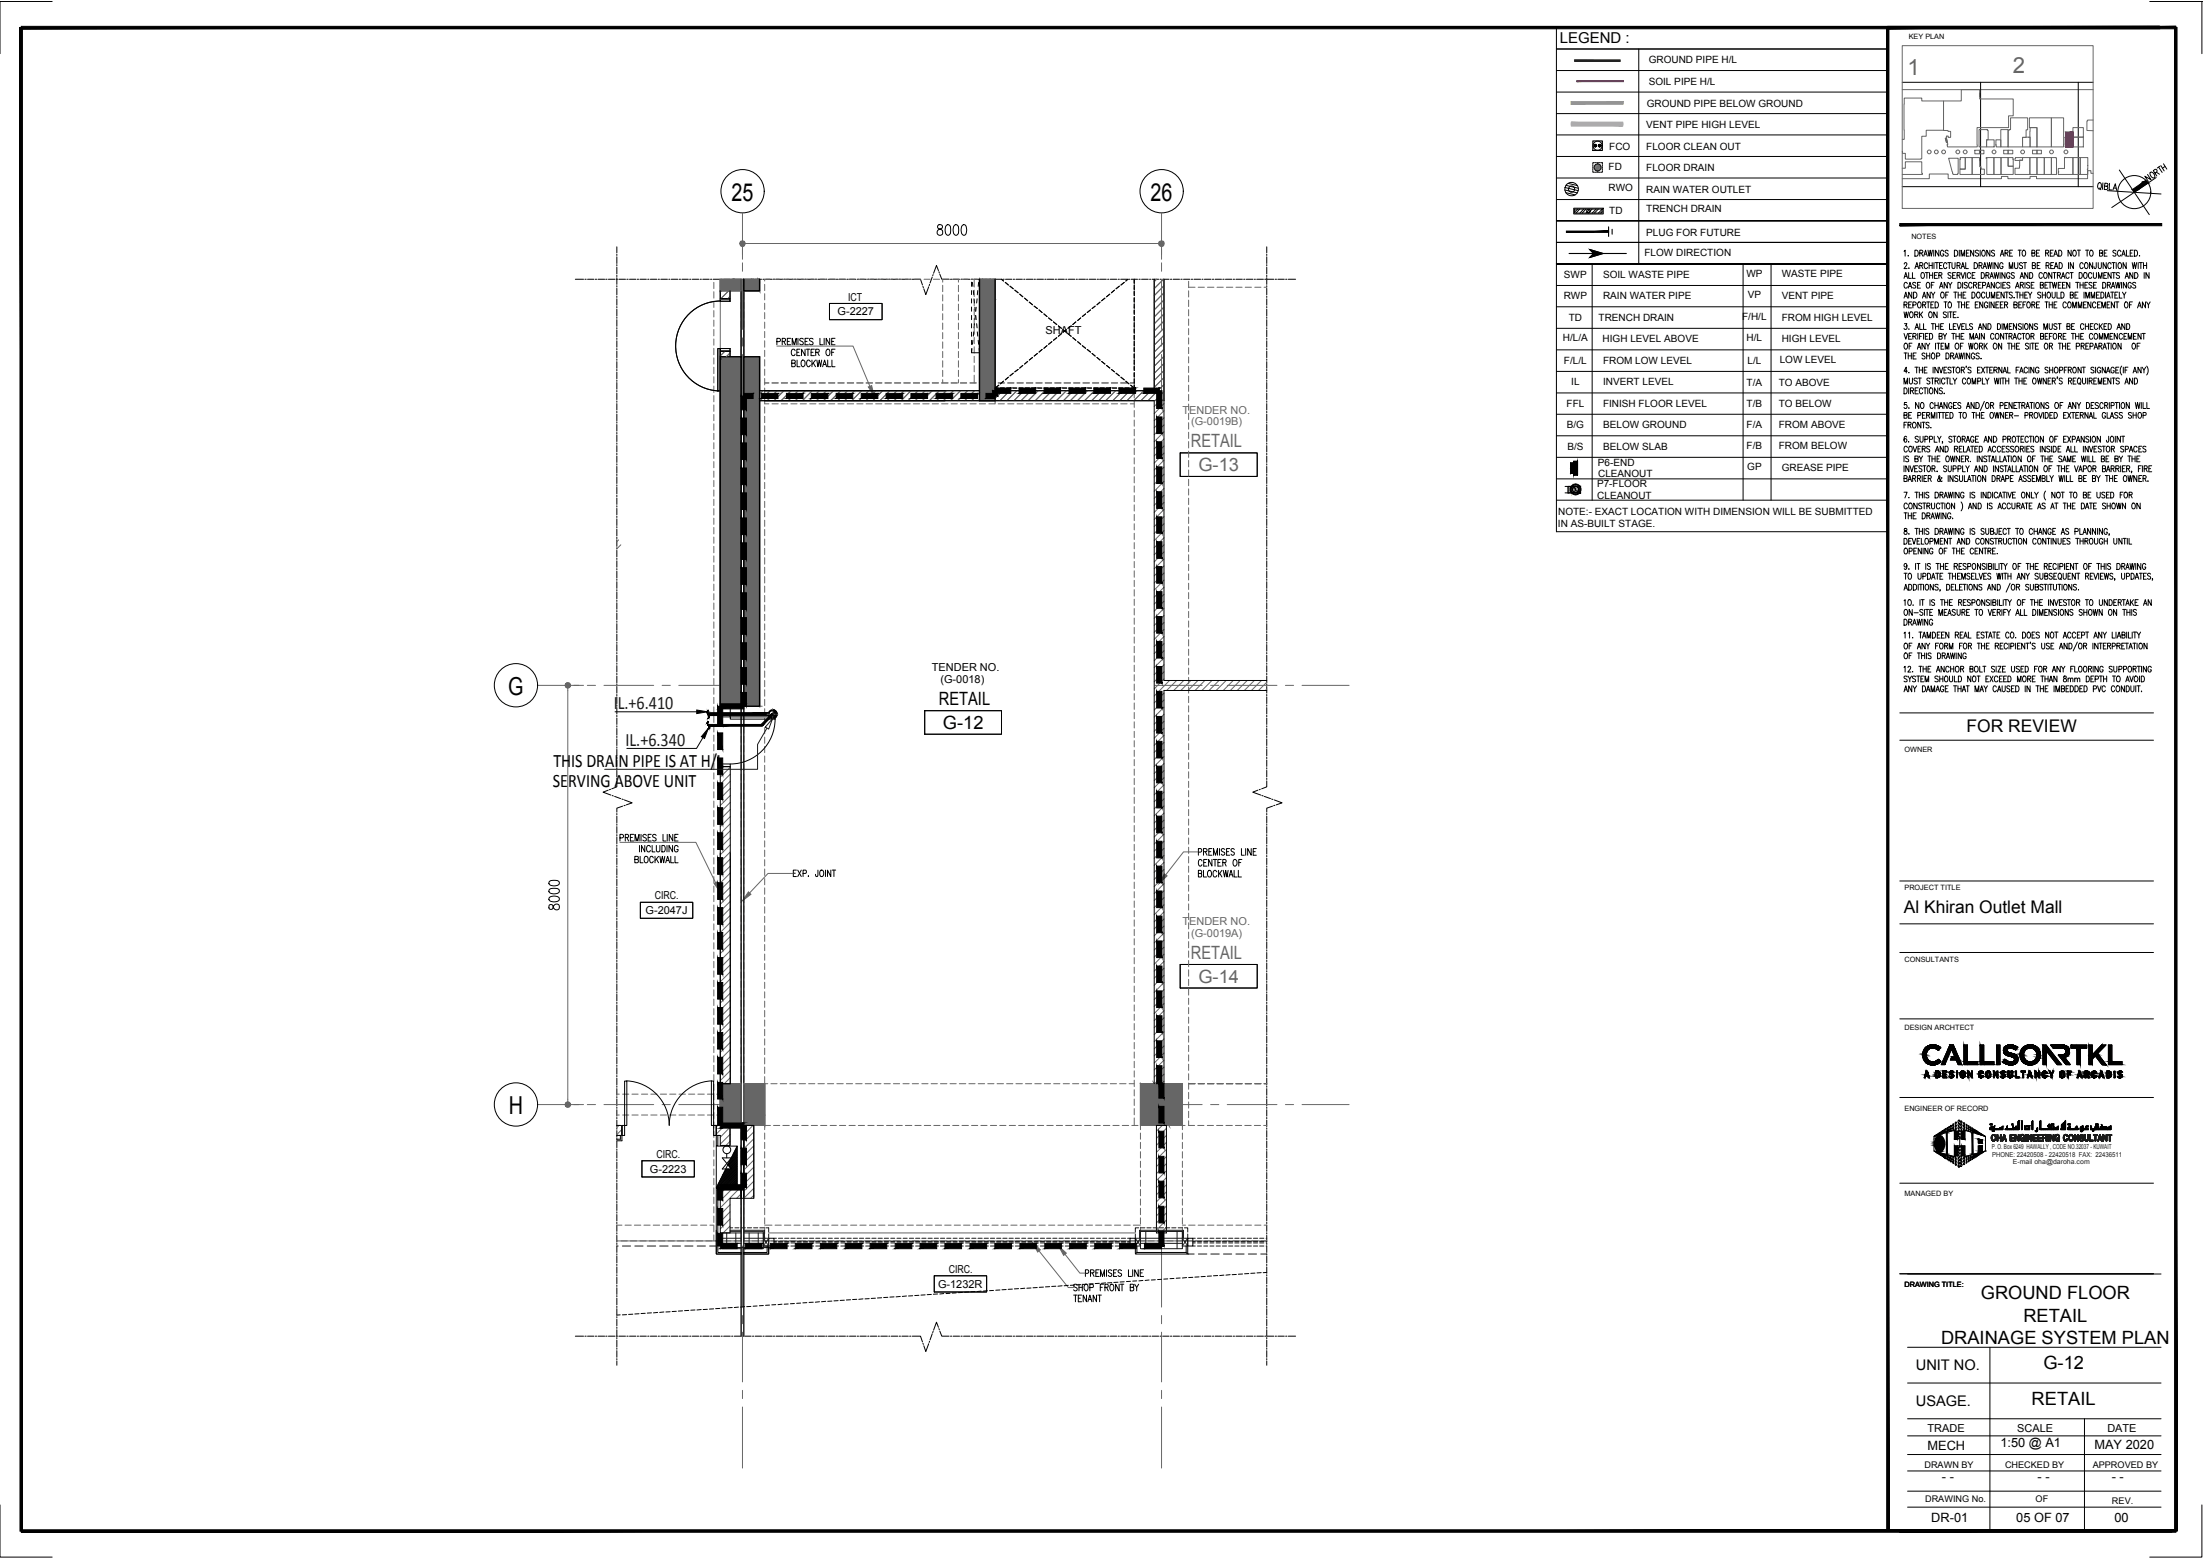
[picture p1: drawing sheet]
<svg xmlns="http://www.w3.org/2000/svg" width="420mm" height="297mm" viewBox="0 0 420 297" stroke-linecap="round" stroke-linejoin="round" font-family="sans-serif">
<defs><g id="words">
<g font-size="4.7">
<text x="139.5" y="38.3">25</text>
<text x="219.4" y="38.3">26</text>
<text x="96.9" y="132.4">G</text>
<text x="97" y="212.4">H</text>
</g>
<g font-size="4.2" fill="#666">
<text x="363.8" y="14.2">1</text>
<text x="383.9" y="13.9">2</text>
</g>
<g font-size="3.6" fill="#1a1a1a">
<text x="117.1" y="135.2">IL.+6.410</text>
<text x="119.3" y="142.2">IL.+6.340</text>
</g>
<g font-size="3.6">
<text x="105.5" y="146.2">THIS DRAIN PIPE IS AT H/L</text>
<text x="105.5" y="150.1">SERVING ABOVE UNIT</text>
</g>
<g font-size="3.5" fill="#666">
<text x="227.1" y="85.2">RETAIL</text>
<text x="228.6" y="89.8">G-13</text>
<text x="227.1" y="182.8">RETAIL</text>
<text x="228.6" y="187.4">G-14</text>
</g>
<g font-size="3.5">
<text x="179.1" y="134.4">RETAIL</text>
<text x="179.8" y="139">G-12</text>
<text x="377.8" y="247.7">GROUND FLOOR</text>
<text x="385.9" y="252">RETAIL</text>
<text x="370.2" y="256.1">DRAINAGE SYSTEM PLAN</text>
<text x="389.7" y="261.1">G-12</text>
<text x="387.5" y="267.9">RETAIL</text>
</g>
<g font-size="3.3">
<text x="375.1" y="139.6">FOR REVIEW</text>
<text x="363.1" y="174.1">Al Khiran Outlet Mall</text>
</g>
<text font-size="2.9" x="297.5" y="8.1">LEGEND :</text>
<g font-size="2.8">
<text x="365.4" y="261.3">UNIT NO.</text>
<text x="365.4" y="268.1">USAGE.</text>
</g>
<g font-size="2.4">
<text x="381.5" y="276">1:50 @ A1</text>
<text x="367.6" y="276.4">MECH</text>
<text x="399.5" y="276.2">MAY 2020</text>
<text x="370.4" y="282.4">- -</text>
<text x="388.6" y="282.3">- -</text>
<text x="402.8" y="282.3">- -</text>
<text x="368.3" y="290.2">DR-01</text>
<text x="384.6" y="290.2">05 OF 07</text>
<text x="403.3" y="290.2">00</text>
</g>
<g font-size="2.1">
<text x="161.8" y="57.3">ICT</text>
<text x="159.7" y="60.1">G-2227</text>
<text x="199.4" y="63.7">SHAFT</text>
<text x="177.7" y="128">TENDER NO.</text>
<text x="179.4" y="130.2">(G-0018)</text>
<text x="124.9" y="171.5">CIRC.</text>
<text x="123.1" y="174.3">G-2047J</text>
<text x="125.2" y="220.8">CIRC.</text>
<text x="124" y="223.6">G-2223</text>
<text x="178.9" y="245.5">G-1232R</text>
<text x="180.9" y="242.7">CIRC.</text>
<text x="367.6" y="273">TRADE</text>
<text x="384.7" y="273">SCALE</text>
<text x="401.9" y="273">DATE</text>
</g>
<g font-size="2.1" fill="#666">
<text x="225.5" y="78.9">TENDER NO.</text>
<text x="227.2" y="81.1">(G-0019B)</text>
<text x="225.5" y="176.4">TENDER NO.</text>
<text x="227.2" y="178.6">(G-0019A)</text>
</g>
<g font-size="1.9">
<text x="314.5" y="16.2">SOIL PIPE H/L</text>
<text x="314.5" y="12.1">GROUND PIPE H/L</text>
<text x="314.1" y="20.4">GROUND PIPE BELOW GROUND</text>
<text x="306.9" y="28.6">FCO</text>
<text x="314" y="24.5">VENT PIPE HIGH LEVEL</text>
<text x="314" y="28.6">FLOOR CLEAN OUT</text>
<text x="306.8" y="32.4">FD</text>
<text x="314" y="32.7">FLOOR DRAIN</text>
<text x="306.8" y="36.4">RWO</text>
<text x="306.9" y="40.9">TD</text>
<text x="314" y="40.4">TRENCH DRAIN</text>
<text x="314" y="36.8">RAIN WATER OUTLET</text>
<text x="314" y="45">PLUG FOR FUTURE</text>
<text x="298.3" y="52.9">SWP</text>
<text x="305.7" y="52.9">SOIL WASTE PIPE</text>
<text x="313.6" y="48.9">FLOW DIRECTION</text>
<text x="333.1" y="52.8">WP</text>
<text x="339.8" y="52.9">WASTE PIPE</text>
<text x="298.2" y="57.1">RWP</text>
<text x="305.7" y="57.1">RAIN WATER PIPE</text>
<text x="333.3" y="56.9">VP</text>
<text x="339.8" y="57">VENT PIPE</text>
<text x="298.1" y="65.1">H/L/A</text>
<text x="299.2" y="61.2">TD</text>
<text x="304.9" y="61.2">TRENCH DRAIN</text>
<text x="305.6" y="65.2">HIGH LEVEL ABOVE</text>
<text x="332.3" y="61">F/H/L</text>
<text x="333.1" y="65.1">H/L</text>
<text x="339.8" y="65.2">HIGH LEVEL</text>
<text x="339.8" y="61.1">FROM HIGH LEVEL</text>
<text x="298.3" y="69.3">F/L/L</text>
<text x="305.7" y="69.3">FROM LOW LEVEL</text>
<text x="333.3" y="69.3">L/L</text>
<text x="339.4" y="69.3">LOW LEVEL</text>
<text x="298.8" y="77.5">FFL</text>
<text x="299.7" y="73.4">IL</text>
<text x="305.7" y="77.5">FINISH FLOOR LEVEL</text>
<text x="305.7" y="73.4">INVERT LEVEL</text>
<text x="333.1" y="77.6">T/B</text>
<text x="333.1" y="73.6">T/A</text>
<text x="339.3" y="77.6">TO BELOW</text>
<text x="339.3" y="73.6">TO ABOVE</text>
<text x="298.8" y="81.6">B/G</text>
<text x="305.8" y="81.6">BELOW GROUND</text>
<text x="333.1" y="81.7">F/A</text>
<text x="339.3" y="81.7">FROM ABOVE</text>
<text x="299" y="85.7">B/S</text>
<text x="304.8" y="88.8">P6-END</text>
<text x="305.8" y="85.7">BELOW SLAB</text>
<text x="333.1" y="85.6">F/B</text>
<text x="333.2" y="89.6">GP</text>
<text x="339.3" y="85.6">FROM BELOW</text>
<text x="339.8" y="89.8">GREASE PIPE</text>
<text x="304.6" y="92.9">P7-FLOOR</text>
<text x="304.6" y="95.2">CLEANOUT</text>
<text x="304.8" y="91">CLEANOUT</text>
<text x="297.1" y="100.4">IN AS-BUILT STAGE.</text>
<text x="297.2" y="98.2">NOTE:- EXACT LOCATION WITH DIMENSION WILL BE SUBMITTED</text>
</g>
<g font-size="1.7">
<text x="367" y="279.8">DRAWN BY</text>
<text x="382.4" y="279.8">CHECKED BY</text>
<text x="399.1" y="279.8">APPROVED BY</text>
<text x="367.2" y="286.5">DRAWING No.</text>
<text x="388.2" y="286.5">OF</text>
<text x="402.8" y="286.7">REV.</text>
</g>
<g font-size="1.4">
<text x="364" y="7.4">KEY PLAN</text>
<text x="364.5" y="45.6">NOTES</text>
<text x="363.2" y="143.5">OWNER</text>
<text x="363.2" y="169.7">PROJECT TITLE</text>
<text x="363.2" y="183.3">CONSULTANTS</text>
<text x="363.2" y="196.4">DESIGN ARCHTECT</text>
<text x="363.2" y="211.7">ENGINEER OF RECORD</text>
<text x="363.2" y="228.1">MANAGED BY</text>
<text x="363.2" y="245.3">DRAWING TITLE:</text>
</g>
<g font-size="1.3" fill="#1a1a1a">
<text x="379.9" y="219.1">P. O. Box 6249 HAWALLY , CODE NO.32037 - KUWAIT</text>
<text x="379.9" y="220.6">PHONE: 22420508 - 22420518 FAX: 22436511</text>
<text x="383.9" y="221.9">E-mail oha@daroha.com</text>
</g>
</g></defs>
<!-- layer: AV-00-GF PLAN-B1-X$0$A-DIM -->
<g fill="none" stroke="#000" stroke-width=".19">
<path d="M109.7 53.2h1.6M111.5 53.2h.3M112.1 53.2h1.2M113.5 53.2h.3M114 53.2h1.3M115.5 53.2h.3M116 53.2h1.3M117.6 53.2h.2M117.6 47.1v1.1M117.6 48.5v.2M117.6 49v1.2M117.6 50.4v.3"/>
<path d="M117.6 51v1.2M117.6 52.5v.2M117.6 52.9v1.3M117.6 54.5v.2M117.6 55v1.2M117.6 56.5v.2M117.6 57v1.2M117.6 58.4v.3M117.6 59v1.2M118 53.2h1.3M119.5 53.2h.3M120.1 53.2h1.2"/>
<path d="M121.5 53.2h.3M122 53.2h1.3M123.5 53.2h.3M124 53.2h1.3M125.5 53.2h.3M126 53.2h1.3M127.6 53.2h.2M128 53.2h1.3M129.5 53.2h.3M130 53.2h1.3M131.5 53.2h.3M132 53.2h1.3"/>
<path d="M133.5 53.2h.3M134 53.2h1.3M135.5 53.2h.3M136 53.2h1.3M137.5 53.2h.3M138 53.2h1.3M139.5 53.2h.3M140 53.2h1.3M141.5 53.2h.3M142 53.2h1.3M143.5 53.2h.3M144 53.2h1.2"/>
<path d="M145.5 53.2h.3M146 53.2h1.3M147.5 53.2h.2M148 53.2h1.3M149.5 53.2h.3M150 53.2h1.3M151.5 53.2h.3M152 53.2h1.2M153.5 53.2h.3M154 53.2h1.2M155.5 53.2h.2M156 53.2h1.3"/>
<path d="M157.5 53.2h.2M158 53.2h1.3M159.5 53.2h.3M160 53.2h1.2M161.5 53.2h.3M162 53.2h1.2M163.5 53.2h.2M164 53.2h1.2M165.5 53.2h.2M166 53.2h1.2M167.5 53.2h.2M168 53.2h1.2"/>
<path d="M169.5 53.2h.2M170 53.2h1.2M171.5 53.2h.2M172 53.2h1.2M173.5 53.2h.2M174 53.2h1.6l.3 1.1M176 54.6l.1 .2M177.1 54.7l-.5 1.5-.4-1.1M177.3 54.2l-.1 .3M177.8 52.8l-.4 1.2M178 52.4l-.1 .2M179 51.6l-.4-1-.5 1.5"/>
<path d="M179.1 51.8l.1 .3M179.2 52.3l.4 .9h1.4M181.3 53.2h.2M181.8 53.2h1.2M183.3 53.2h.2M183.8 53.2h1.2M185.3 53.2h.2M185.8 53.2h1.2M187.3 53.2h.2M187.7 53.2h1.3M189.3 53.2h.2M189.8 53.2h1.2"/>
<path d="M191.3 53.2h.2M191.8 53.2h1.2M193.3 53.2h.2M193.8 53.2h1.2M195.2 53.2h.3M195.7 53.2h1.3M197.2 53.2h.3M197.7 53.2h1.3M199.3 53.2h.2M199.7 53.2h1.3M201.3 53.2h.2M201.8 53.2h1.2"/>
<path d="M203.2 53.2h.3M203.8 53.2h1.2M205.2 53.2h.3M205.7 53.2h1.3M207.2 53.2h.3M207.7 53.2h1.3M209.3 53.2h.2M209.7 53.2h1.3M211.2 53.2h.3M211.8 53.2h1.2M213.2 53.2h.3M213.7 53.2h1.3"/>
<path d="M215.2 53.2h.3M215.7 53.2h1.3M217.2 53.2h.3M217.7 53.2h1.3M219.2 53.2h.3M219.7 53.2h1.3M221.2 53.2h.3M221.7 53.2h1.3M223.2 53.2h.3M223.7 53.2h1.3M225.2 53.2h.3M225.7 53.2h1.2"/>
<path d="M227.2 53.2h.3M227.7 53.2h1.3M229.2 53.2h.2M229.7 53.2h1.3M231.2 53.2h.3M231.7 53.2h1.3M233.2 53.2h.3M233.7 53.2h1.2M235.2 53.2h.3M235.7 53.2h1.2M237.2 53.2h.2M237.7 53.2h1.3"/>
<path d="M239.2 53.2h.2M239.7 53.2h1.3M241.2 53.2h.3M241.6 47.1v1.1M241.6 48.5v.2M241.6 49v1.2M241.6 50.4v.3M241.6 51v1.2M241.6 52.5v.2M241.6 52.9v1.3M241.6 54.5v.2M241.6 55v1.2"/>
<path d="M241.6 56.5v.2M241.6 57v1.2M241.6 58.4v.3M241.6 59v1.2M241.7 53.2h1.3M243.2 53.2h.3M243.7 53.2h1.2M245.2 53.2h.2M245.7 53.2h1.4M117.6 60.4v.3M117.6 60.9v1.3M117.6 62.5v.2"/>
<path d="M117.6 62.9v1.3M117.6 64.5v.2M117.6 65v1.2M117.6 66.4v.3M117.6 67v1.2M117.6 68.4v.3M117.6 68.9v1.3M117.6 70.4v.3M117.6 70.9v1.3M117.6 72.5v.2M117.6 72.9v1.3M117.6 74.5v.2"/>
<path d="M117.6 75v1.2M117.6 76.4v.3M117.6 76.9v1.3M117.6 78.4v.3M117.6 78.9v1.3M241.6 60.4v.3M241.6 60.9v1.3M241.6 62.5v.2M241.6 62.9v1.3M241.6 64.5v.2M241.6 65v1.2M241.6 66.4v.3"/>
<path d="M241.6 67v1.2M241.6 68.4v.3M241.6 68.9v1.3M241.6 70.4v.3M241.6 70.9v1.3M241.6 72.5v.2M241.6 72.9v1.3M241.6 74.5v.2M241.6 75v1.2M241.6 76.4v.3M241.6 76.9v1.3M241.6 78.4v.3"/>
<path d="M241.6 78.9v1.3M117.6 80.4v.3M117.6 80.9v1.3M117.6 82.5v.2M117.6 82.9v1.3M117.6 84.4v.3M117.6 84.9v1.3M117.6 86.4v.3M117.6 86.9v1.3M117.6 88.4v.3M117.6 88.9v1.3M117.6 90.4v.3"/>
<path d="M117.6 90.9v1.3M117.6 92.4v.3M117.6 92.9v1.3M117.6 94.4v.3M117.6 94.9v1.3M117.6 96.4v.3M117.6 96.9v1.3M117.6 98.4v.3M117.6 98.9v1.3M241.6 80.4v.3M241.6 80.9v1.3M241.6 82.5v.2"/>
<path d="M241.6 82.9v1.3M241.6 84.4v.3M241.6 84.9v1.3M241.6 86.4v.3M241.6 86.9v1.3M241.6 88.4v.3M241.6 88.9v1.3M241.6 90.4v.3M241.6 90.9v1.3M241.6 92.4v.3M241.6 92.9v1.3M241.6 94.4v.3"/>
<path d="M241.6 94.9v1.3M241.6 96.4v.3M241.6 96.9v1.3M241.6 98.4v.3M241.6 98.9v1.3M117.6 100.4v.3M117.6 100.9v1.3M117.6 102.4v.3M117.6 102.9v1.3M117.6 104.4v.3M117.6 104.9v1.3M117.6 106.4v.3"/>
<path d="M117.6 106.9v1.2M117.6 108.4v.3M117.6 108.9v1.3M117.6 110.4v.2M117.6 110.9v1.3M117.6 112.4v.3M117.6 112.9v1.3M117.6 114.4v.3M117.6 114.9v1.2M117.6 116.4v.3M117.6 116.9v1.2M117.6 118.4v.2"/>
<path d="M117.6 118.9v1.3M241.6 100.4v.3M241.6 100.9v1.3M241.6 102.4v.3M241.6 102.9v1.3M241.6 104.4v.3M241.6 104.9v1.3M241.6 106.4v.3M241.6 106.9v1.2M241.6 108.4v.3M241.6 108.9v1.3M241.6 110.4v.2"/>
<path d="M241.6 110.9v1.3M241.6 112.4v.3M241.6 112.9v1.3M241.6 114.4v.3M241.6 114.9v1.2M241.6 116.4v.3M241.6 116.9v1.2M241.6 118.4v.2M241.6 118.9v1.3M117.6 120.4v.2M117.6 120.9v1.3M117.6 122.4v.3"/>
<path d="M117.6 122.9v1.2M117.6 124.4v.3M117.6 124.9v1.2M117.6 126.4v.2M117.6 126.9v1.2M117.6 128.4v.2M117.6 128.9v1.3M117.6 130.4v.2M117.6 130.9v1.3M117.6 132.4v.3M117.6 132.9v1.2M117.6 134.4v.2"/>
<path d="M117.6 134.9v1.2M117.6 136.4v.2M117.6 136.9v1.2M117.6 138.4v.2M117.6 138.9v1.3M241.6 120.4v.2M241.6 120.9v1.3M241.6 122.4v.3M241.6 122.9v1.2M241.6 124.4v.3M241.6 124.9v1.2M241.6 126.4v.2"/>
<path d="M241.6 126.9v1.2M241.6 128.4v.2M241.6 128.9v1.3M241.6 130.4v.2M241.6 130.9v1.3M241.6 132.4v.3M241.6 132.9v1.2M241.6 134.4v.2M241.6 134.9v1.2M241.6 136.4v.2M241.6 136.9v1.2M241.6 138.4v.2"/>
<path d="M241.6 138.9v1.3M116 150.7l-1 .3 1.5 .6M116.5 150.5l-.3 .1M116.8 151.7l.2 .1M117.2 151.8l1.2 .5M117.6 148.9v1.1l-.9 .4M117.6 140.4v.2M117.6 140.9v1.2M117.6 142.4v.2M117.6 142.9v1.2M117.6 144.4v.2M117.6 144.9v1.2"/>
<path d="M117.6 146.4v.2M117.6 146.9v1.2M117.6 148.4v.2M117.6 155.1v.2M117.6 155.6v1.3M117.6 157.1v.2M117.6 157.6v1.3M117.6 159.1v.3M117.6 159.6v1.3M118.6 152.3l.3 .1M118.7 153.7l-1.1 .4v.7M119.1 152.5l1.5 .6-1.1 .3"/>
<path d="M119.3 153.5l-.3 .1M239.9 150.7l-1 .3 1.6 .6M240.4 150.5l-.2 .1M240.7 151.7l.2 .1M241.1 151.8l1.2 .5M241.6 148.9v1.1l-1 .4M241.6 140.4v.2M241.6 140.9v1.2M241.6 142.4v.2M241.6 142.9v1.2M241.6 144.4v.2M241.6 144.9v1.2"/>
<path d="M241.6 146.4v.2M241.6 146.9v1.2M241.6 148.4v.2M241.6 155.1v.2M241.6 155.6v1.3M241.6 157.1v.2M241.6 157.6v1.3M241.6 159.1v.3M241.6 159.6v1.3M242.5 152.3l.3 .1M242.7 153.7l-1.1 .4v.7M243 152.5l1.5 .6-1.1 .3"/>
<path d="M243.2 153.5l-.3 .1M117.6 161.1v.3M117.6 161.6v1.2M117.6 163.1v.3M117.6 163.6v1.2M117.6 165.1v.2M117.6 165.6v1.3M117.6 167.1v.2M117.6 167.6v1.3M117.6 169.1v.3M117.6 169.6v1.2M117.6 171.1v.3"/>
<path d="M117.6 171.6v1.2M117.6 173.1v.2M117.6 173.6v1.2M117.6 175.1v.2M117.6 175.6v1.3M117.6 177.1v.2M117.6 177.6v1.2M117.6 179.1v.3M117.6 179.6v1.2M241.6 161.1v.3M241.6 161.6v1.2M241.6 163.1v.3"/>
<path d="M241.6 163.6v1.2M241.6 165.1v.2M241.6 165.6v1.3M241.6 167.1v.2M241.6 167.6v1.3M241.6 169.1v.3M241.6 169.6v1.2M241.6 171.1v.3M241.6 171.6v1.2M241.6 173.1v.2M241.6 173.6v1.2M241.6 175.1v.2"/>
<path d="M241.6 175.6v1.3M241.6 177.1v.2M241.6 177.6v1.2M241.6 179.1v.3M241.6 179.6v1.2M117.6 181.1v.2M117.6 181.6v1.2M117.6 183.1v.2M117.6 183.6v1.2M117.6 185.1v.2M117.6 185.6v1.2M117.6 187.1v.2"/>
<path d="M117.6 187.6v1.2M117.6 189.1v.2M117.6 189.6v1.2M117.6 191.1v.2M117.6 191.6v1.2M117.6 193.1v.2M117.6 193.6v1.2M117.6 195.1v.2M117.6 195.6v1.2M117.6 197v.3M117.6 197.6v1.2M117.6 199.1v.2"/>
<path d="M117.6 199.5v1.3M241.6 181.1v.2M241.6 181.6v1.2M241.6 183.1v.2M241.6 183.6v1.2M241.6 185.1v.2M241.6 185.6v1.2M241.6 187.1v.2M241.6 187.6v1.2M241.6 189.1v.2M241.6 189.6v1.2M241.6 191.1v.2"/>
<path d="M241.6 191.6v1.2M241.6 193.1v.2M241.6 193.6v1.2M241.6 195.1v.2M241.6 195.6v1.2M241.6 197v.3M241.6 197.6v1.2M241.6 199.1v.2M241.6 199.5v1.3M117.6 201.1v.2M117.6 201.6v1.2M117.6 203.1v.2"/>
<path d="M117.6 203.6v1.2M117.6 205v.3M117.6 205.6v1.2M117.6 207v.3M117.6 207.5v1.3M117.6 209.1v.2M117.6 209.5v1.3M117.6 211.1v.2M117.6 211.6v1.2M117.6 213v.3M117.6 213.6v1.2M117.6 215v.3"/>
<path d="M117.6 215.5v1.3M117.6 217v.3M117.6 217.5v1.3M117.6 219.1v.2M117.6 219.5v1.3M241.6 201.1v.2M241.6 201.6v1.2M241.6 203.1v.2M241.6 203.6v1.2M241.6 205v.3M241.6 205.6v1.2M241.6 207v.3"/>
<path d="M241.6 207.5v1.3M241.6 209.1v.2M241.6 209.5v1.3M241.6 211.1v.2M241.6 211.6v1.2M241.6 213v.3M241.6 213.6v1.2M241.6 215v.3M241.6 215.5v1.3M241.6 217v.3M241.6 217.5v1.3M241.6 219.1v.2"/>
<path d="M241.6 219.5v1.3M117.6 221.1v.2M117.6 221.6v1.2M117.6 223v.3M117.6 223.5v1.3M117.6 225v.3M117.6 225.5v1.3M117.6 227v.3M117.6 227.5v1.3M117.6 229.1v.2M117.6 229.5v1.3M117.6 231v.3"/>
<path d="M117.6 231.5v1.3M117.6 233v.3M117.6 233.5v1.3M117.6 235v.3M117.6 235.5v1.3M117.6 237v.3M117.6 237.5v1.3M117.6 239v.3M117.6 239.5v1.3M241.6 221.1v.2M241.6 221.6v1.2M241.6 223v.3"/>
<path d="M241.6 223.5v1.3M241.6 225v.3M241.6 225.5v1.3M241.6 227v.3M241.6 227.5v1.3M241.6 229.1v.2M241.6 229.5v1.3M241.6 231v.3M241.6 231.5v1.3M241.6 233v.3M241.6 233.5v1.3M241.6 235v.3"/>
<path d="M241.6 235.5v1.3M241.6 237v.3M241.6 237.5v1.3M241.6 239v.3M241.6 239.5v1.3M109.7 254.7h1.6M111.5 254.7h.3M112.1 254.7h1.2M113.5 254.7h.3M114 254.7h1.3M115.5 254.7h.3M116 254.7h1.3"/>
<path d="M117.6 254.7h.2M117.6 241v.3M117.6 241.5v1.3M117.6 243v.3M117.6 243.5v1.3M117.6 245v.3M117.6 245.5v1.3M117.6 247v.3M117.6 247.5v1.3M117.6 249v.3M117.6 249.5v1.3M117.6 251v.3"/>
<path d="M117.6 251.5v1.3M117.6 253v.3M117.6 253.5v1.2M117.6 255v.3M117.6 255.5v1.3M117.6 257v.2M117.6 257.5v1.3M117.6 259v.3M117.6 259.5v.8M118 254.7h1.3M119.5 254.7h.3M120.1 254.7h1.2"/>
<path d="M121.5 254.7h.3M122 254.7h1.3M123.5 254.7h.3M124 254.7h1.3M125.5 254.7h.3M126 254.7h1.3M127.6 254.7h.2M128 254.7h1.3M129.5 254.7h.3M130 254.7h1.3M131.5 254.7h.3M132 254.7h1.3"/>
<path d="M133.5 254.7h.3M134 254.7h1.3M135.5 254.7h.3M136 254.7h1.3M137.5 254.7h.3M138 254.7h1.3M139.5 254.7h.3M140 254.7h1.3M141.5 254.7h.3M142 254.7h1.3M143.5 254.7h.3M144 254.7h1.2"/>
<path d="M145.5 254.7h.3M146 254.7h1.3M147.5 254.7h.2M148 254.7h1.3M149.5 254.7h.3M150 254.7h1.3M151.5 254.7h.3M152 254.7h1.2M153.5 254.7h.3M154 254.7h1.2M155.5 254.7h.2M156 254.7h1.3"/>
<path d="M157.5 254.7h.2M158 254.7h1.3M159.5 254.7h.3M160 254.7h1.2M161.5 254.7h.3M162 254.7h1.2M163.5 254.7h.2M164 254.7h1.2M165.5 254.7h.2M166 254.7h1.2M167.5 254.7h.2M168 254.7h1.2"/>
<path d="M169.5 254.7h.2M170 254.7h1.2M171.5 254.7h.2M172 254.7h1.2M173.5 254.7h.2M174 254.7h1.6l.3 1.1M176 256.1l.1 .2M177.1 256.2l-.5 1.5-.4-1.1M177.3 255.7l-.1 .2M177.8 254.3l-.4 1.2M178 253.8l-.1 .3M179 253.1l-.4-1-.5 1.5"/>
<path d="M179.1 253.3l.1 .2M179.2 253.8l.4 .9h1.4M181.3 254.7h.2M181.8 254.7h1.2M183.3 254.7h.2M183.8 254.7h1.2M185.3 254.7h.2M185.8 254.7h1.2M187.3 254.7h.2M187.7 254.7h1.3M189.3 254.7h.2M189.8 254.7h1.2"/>
<path d="M191.3 254.7h.2M191.8 254.7h1.2M193.3 254.7h.2M193.8 254.7h1.2M195.2 254.7h.3M195.7 254.7h1.3M197.2 254.7h.3M197.7 254.7h1.3M199.3 254.7h.2M199.7 254.7h1.3M201.3 254.7h.2M201.8 254.7h1.2"/>
<path d="M203.2 254.7h.3M203.8 254.7h1.2M205.2 254.7h.3M205.7 254.7h1.3M207.2 254.7h.3M207.7 254.7h1.3M209.3 254.7h.2M209.7 254.7h1.3M211.2 254.7h.3M211.8 254.7h1.2M213.2 254.7h.3M213.7 254.7h1.3"/>
<path d="M215.2 254.7h.3M215.7 254.7h1.3M217.2 254.7h.3M217.7 254.7h1.3M219.2 254.7h.3M219.7 254.7h1.3M221.2 254.7h.3M221.7 254.7h1.3M223.2 254.7h.3M223.7 254.7h1.3M225.2 254.7h.3M225.7 254.7h1.2"/>
<path d="M227.2 254.7h.3M227.7 254.7h1.3M229.2 254.7h.2M229.7 254.7h1.3M231.2 254.7h.3M231.7 254.7h1.3M233.2 254.7h.3M233.7 254.7h1.2M235.2 254.7h.3M235.7 254.7h1.2M237.2 254.7h.2M237.7 254.7h1.3"/>
<path d="M239.2 254.7h.2M239.7 254.7h1.3M241.2 254.7h.3M241.6 241v.3M241.6 241.5v1.3M241.6 243v.3M241.6 243.5v1.3M241.6 245v.3M241.6 245.5v1.3M241.6 247v.3M241.6 247.5v1.3M241.6 249v.3"/>
<path d="M241.6 249.5v1.3M241.6 251v.3M241.6 251.5v1.3M241.6 253v.3M241.6 253.5v1.2M241.6 255v.3M241.6 255.5v1.3M241.6 257v.2M241.6 257.5v1.3M241.6 259v.3M241.6 259.5v.8M241.7 254.7h1.3"/>
<path d="M243.2 254.7h.3M243.7 254.7h1.2M245.2 254.7h.2M245.7 254.7h1.4"/>
</g>
<!-- layer: ae-00-anno-gf-rmt-200-x$0$G-Wipe -->
<path d="M158.2 57.9h10M225.1 86.3h14.7M176.4 135.5h14.6M122.1 172h10M225.1 183.9h14.7M122.4 221.3h10M178.2 243.2h10" fill="none" stroke="#fff" stroke-width=".19"/>
<g fill="#fff" stroke="#fff" stroke-width=".19">
<path d="M176.4 135.5v4.5h14.6zM176.4 135.5h14.6v4.5z"/>
<path d="M122.4 221.3v3.1h10zM122.4 221.3h10v3.1z"/>
<path d="M122.1 172v3.1h10zM122.1 172h10v3.1z"/>
<path d="M158.2 57.9v3h10zM158.2 57.9h10v3z"/>
<path d="M225.1 183.9v4.5h14.7zM225.1 183.9h14.7v4.5z"/>
<path d="M225.1 86.3v4.5h14.7zM225.1 86.3h14.7v4.5z"/>
<path d="M178.2 243.2v3.1h10zM178.2 243.2h10v3.1z"/>
</g>
<path d="M158.2 57.9h10v3h-10zM225.1 86.3h14.7v4.5h-14.7zM176.4 135.5h14.6v4.5h-14.6zM122.1 172h10v3.1h-10zM225.1 183.9h14.7v4.5h-14.7zM122.4 221.3h10v3.1h-10zM178.2 243.2h10v3.1h-10z" fill="none" stroke="#000" stroke-width=".19"/>
<!-- layer: ae-00-anno-gf-rmt-200-x$0$A-FLOR-IDEN -->
<path d="M158.2 57.9h10v3h-10zM225.1 86.3h14.7v4.5h-14.7zM176.4 135.5h14.6v4.5h-14.6zM122.1 172h10v3.1h-10zM225.1 183.9h14.7v4.5h-14.7zM122.4 221.3h10v3.1h-10zM178.2 243.2h10v3.1h-10z" fill="none" stroke="#000" stroke-width=".19"/>
<!-- layer: AV-00-GF PLAN-B2-X$0$A-TEXT -->
<g fill="none" stroke="#000" stroke-width=".19">
<path d="M148.2 65.1h.5l.1-.5-.6-.1v1.2M149.2 65.1l.5-.1v-.5h-.5v1.2M149.5 65.1l.3 .6M150.2 65.1h.3M150.8 64.5h-.6v1.2h.6M151 69.2h.6v-.4l-.6-.1v1.2l.6-.1 .1-.3-.2-.3M151.1 65.7v-1.2l.4 1.2 .3-1.2v1.2M151.6 66.9a.37 .37 0 0 0-.4-.3 .37 .37 0 0 0-.3 .4v.3a.37 .37 0 0 0 .3 .5 .37 .37 0 0 0 .4-.3M152 67.2h.4M152 68.7v1.2h.6M152.2 64.5v1.2M152.6 66.6h-.6v1.2h.6"/>
<path d="M153 68.7h.1a.66 .66 0 0 1 .5 .6 .66 .66 0 0 1-.5 .6 .85 .85 0 0 1-.1-1.2zM153.2 64.7l-.2-.2-.5 .2 .1 .2 .4 .2a.36 .36 0 0 1 .1 .6 .36 .36 0 0 1-.6-.1M153.5 66.6v1.2l-.6-1.2v1.2M153.5 65.1h.4M153.8 66.6h.6M154.1 66.6v1.2M154.2 64.5h-.7v1.2h.7M154.6 68.9a.37 .37 0 0 0-.5-.3 .37 .37 0 0 0-.3 .5l.1 .5 .2 .3h.2l.3-.3M154.7 67.2h.4M154.9 68.7v1.2M155.1 64.7l-.3-.2-.4 .2 .1 .3 .5 .2a.35 .35 0 0 1-.1 .6 .35 .35 0 0 1-.5-.2M155.1 69.2l.4 .7"/>
<path d="M155.3 66.6h-.6v1.2h.6M155.5 68.7l-.6 .8M155.6 67.2l.6-.1v-.5h-.6v1.2M155.8 68.7l.2 1.2 .3-1.2 .2 1.2 .2-1.2M155.9 67.2l.4 .6M156.4 64.5v1.2h.6M156.9 69.9l.4-1.2 .3 1.2M157 69.5h.5M157.2 64.5v1.2M157.7 66.6h.1a.68 .68 0 0 1 .5 .5 .68 .68 0 0 1-.2 .7 .62 .62 0 0 1-.6-.5 .62 .62 0 0 1 .2-.7zM157.9 68.7v1.2h.6M158.2 64.5v1.2l-.6-1.2v1.2"/>
<path d="M158.6 65.1h.4M158.6 67.2h.4M158.7 68.7v1.2h.6M159.3 64.5h-.7v1.2h.7M159.3 66.6h-.7v1.2M118.2 159.8l.7-.2v-.4l-.7-.1v1.2M119.3 159.7l.5-.1v-.4l-.5-.1v1.2M119.5 159.7l.4 .6M120.2 159.7h.4M120.9 159.1h-.7v1.2h.7M122.3 159.1v1.2M123.3 159.3a.33 .33 0 0 0-.4-.2 .33 .33 0 0 0-.3 .4l.6 .3a.36 .36 0 0 1-.1 .5 .36 .36 0 0 1-.5-.1"/>
<path d="M123.6 159.7h.4M124.2 159.1h-.6v1.2h.6M125.1 159.3a.33 .33 0 0 0-.4-.2 .33 .33 0 0 0-.2 .4l.6 .3a.36 .36 0 0 1-.1 .5 .36 .36 0 0 1-.5-.1M126.4 159.1v1.2h.6M127.3 159.1v1.2M128.3 159.1v1.2l-.7-1.2v1.2M128.7 159.7h.4M129.3 159.1h-.6v1.2h.6M121.1 163.9l.6-.1v-.4l-.6-.1v1.2h.6l.1-.4-.3-.2M121.1 160.3v-1.2l.4 1.2 .4-1.2v1.2M122 161.2v1.2M122.1 163.3v1.2h.5"/>
<path d="M123 161.2v1.2l-.7-1.2v1.2M123 163.3h.1a.63 .63 0 0 1 .5 .6 .63 .63 0 0 1-.5 .6 .83 .83 0 0 1-.1-1.2zM124 161.5a.37 .37 0 0 0-.4-.3 .37 .37 0 0 0-.3 .5v.3a.37 .37 0 0 0 .3 .4 .37 .37 0 0 0 .4-.3M124.4 161.2v1.2h.5M124.6 163.6a.35 .35 0 0 0-.4-.3 .35 .35 0 0 0-.3 .4v.3a.35 .35 0 0 0 .3 .5 .35 .35 0 0 0 .4-.3M124.9 163.3v1.2M125.2 161.2v.9l.1 .3h.2l.3-.2 .1-1M125.2 163.8l.4 .7M125.6 163.3l-.7 .8M125.9 163.3l.2 1.2 .2-1.2 .3 1.2 .2-1.2M126.2 161.2a.67 .67 0 0 1 .7 .4 .67 .67 0 0 1-.2 .8h-.5zM127 164.5l.3-1.2 .4 1.2"/>
<path d="M127.1 164.1h.5M127.2 161.2v1.2M127.9 163.3v1.2h.6M128.3 161.2v1.2l-.7-1.2v1.2M128.7 163.3v1.2h.6M129.3 161.5a.37 .37 0 0 0-.4-.3 .37 .37 0 0 0-.3 .5v.3a.37 .37 0 0 0 .4 .4 .37 .37 0 0 0 .3-.4h-.2M151.3 166.5h.4M151.9 165.9h-.6v1.2h.6M152.1 165.9l.7 1.2M152.8 165.9l-.7 1.2M153.2 166.5h.5v-.6h-.5v1.2M154.2 167v.1z"/>
<path d="M156 165.9l-.1 1.2h-.3l-.1-.4M156.5 165.9h.1a.63 .63 0 0 1 .5 .6 .63 .63 0 0 1-.5 .6 .83 .83 0 0 1-.1-1.2zM157.4 165.9v1.2M158.5 165.9v1.2l-.7-1.2v1.2M158.7 165.9h.7M159 165.9v1.2M228.6 162.5l.5-.1 .1-.5-.6-.1v1.3M228.6 166.5h.5l.1-.4-.6-.2v1.3h.5l.1-.4-.2-.3M229.2 164.2l-.2-.3a.66 .66 0 0 0-.5 .6 .66 .66 0 0 0 .5 .6l.2-.3M229.5 162.4l.6-.1 .1-.4-.7-.1v1.3M229.5 165.9v1.3h.6M229.6 164.5h.4"/>
<path d="M229.9 162.4l.3 .7M230.2 163.9h-.6v1.2h.6M230.4 166.1l.2-.2a.71 .71 0 0 1 .5 .6 .71 .71 0 0 1-.3 .7 .66 .66 0 0 1-.4-1.1zM230.5 162.4h.4M231.1 161.8h-.6v1.3h.6M231.1 163.9v1.2l-.6-1.2v1.2M231.4 163.9h.7M231.4 163.1v-1.3l.4 1.3 .4-1.3v1.3M231.7 163.9v1.2M232.1 166.2l-.3-.3a.71 .71 0 0 0-.5 .6 .71 .71 0 0 0 .3 .7h.3l.2-.3M232.3 164.5h.4M232.4 165.9v1.3"/>
<path d="M232.6 161.8v1.3M232.6 166.5l.4 .7M232.9 163.9h-.6v1.2h.6M233 165.9l-.6 .9M233.2 164.5l.6-.1v-.4l-.6-.1v1.2M233.3 165.9l.3 1.3 .2-1.3 .2 1.3 .2-1.3M233.6 164.5l.2 .6M233.6 162a.33 .33 0 0 0-.5-.2 .33 .33 0 0 0 0 .5l.4 .2a.33 .33 0 0 1-.1 .5 .33 .33 0 0 1-.5-.2M233.9 162.4h.4M234.4 167.2l.4-1.3 .4 1.3M234.5 161.8h-.6v1.3h.6M234.5 166.8h.5"/>
<path d="M235.2 164l.2-.1a.65 .65 0 0 1 .5 .6 .65 .65 0 0 1-.5 .6l-.2-.4zM235.4 165.9v1.3h.6M235.4 162l-.2-.2-.4 .2v.2l.6 .3-.1 .5-.3 .1-.2-.3M236.2 165.9v1.3h.6M236.3 164.5h.3M236.8 161.8v1.3h.5M236.9 163.9h-.6v1.2M237.6 161.8v1.3M238.6 161.8v1.3l-.6-1.3v1.3M239 162.4h.4M239.6 161.8h-.6v1.3h.6M204.8 246.9h.6"/>
<path d="M205.1 246.9v1.3M205.4 245l-.2-.2-.4 .2v.3l.4 .2a.35 .35 0 0 1 .1 .6 .35 .35 0 0 1-.5-.2M205.7 247.5h.3M205.8 244.8v1.3M205.8 245.4h.6M206.3 246.9h-.6v1.3h.6M206.4 244.8v1.3M207 244.9l.1-.1a.68 .68 0 0 1 .5 .5 .68 .68 0 0 1-.3 .7l-.1 .1a.69 .69 0 0 1-.5-.5 .69 .69 0 0 1 .3-.7zM207 242.8l.6-.2v-.4l-.6-.1v1.3M207.2 246.9v1.3l-.6-1.3v1.3M207.5 248.2l.4-1.3 .3 1.3M207.6 247.8h.5"/>
<path d="M207.9 245.5l.5-.1v-.5l-.5-.1v1.3M208 242.7l.6-.1v-.4l-.6-.1v1.3M208.3 242.7l.4 .7M209 242.7h.4M209.1 246.9v1.3l-.6-1.3v1.3M209.4 246.9h.7M209.6 242.1h-.6v1.3h.6M209.7 246.9v1.3M209.8 245.4h.4M209.9 243.4v-1.3l.4 1.3 .4-1.3v1.3M210.5 244.8h-.7v1.3M210.7 245.4h.6v-.5l-.6-.1v1.3"/>
<path d="M211 245.4l.4 .7M211 242.1v1.3M211.8 244.9l.2-.1a.66 .66 0 0 1 .5 .7 .66 .66 0 0 1-.5 .6 .9 .9 0 0 1-.2-1.2zM212 242.3l-.2-.2-.4 .2 .1 .3 .5 .2a.35 .35 0 0 1-.1 .5 .35 .35 0 0 1-.5-.2M212.4 242.7h.4M213 242.1h-.6v1.3h.6M213.4 244.8v1.3l-.6-1.3v1.3M213.7 244.8h.6M213.9 242.3a.33 .33 0 0 0-.5-.2 .33 .33 0 0 0 0 .5l.4 .2a.33 .33 0 0 1-.1 .5 .33 .33 0 0 1-.5-.2M214 244.8v1.3M215.2 242.1v1.3h.6M215.6 245.4h.6v-.5l-.6-.1v1.3l.6-.1v-.4l-.2-.2"/>
<path d="M216 242.1v1.3M216.4 244.8l.4 .6v.7M217.1 242.1v1.3l-.7-1.3v1.3M217.2 244.8l-.4 .6M217.5 242.7h.3M218.1 242.1h-.6v1.3h.6"/>
</g>
<g fill="#666" stroke="#666" stroke-width=".19">
<path d="M196.9 236.9l1.5 1.4-.5 .4z"/>
<path d="M201.9 237.6l1.5 1.3-.5 .4z"/>
<path d="M222.1 166.6l.5 .4-1.5 1.4z"/>
<path d="M136.2 168.4l.6-.3 .6 2z"/>
<path d="M142.7 170l.5 .5-1.6 1.2z"/>
<path d="M165.6 73.8l.6-.3 .5 2z"/>
</g>
<path d="M148.2 66h14.5l3.2 7.6M118.2 160.6h14.5l3.8 7.7M151.3 166.5h-4.8l-3.5 3.8M228.5 162.4h-2.8l-3.4 4.4M198.2 238.5l5.6 7h1M203.1 239.1l2.9 3.6h1" fill="none" stroke="#666" stroke-width=".19"/>
<!-- layer: ac-intl ele lower mall north$0$A-Floor Finish -->
<path d="M146.6 235.1h69.9" fill="none" stroke="#666" stroke-width=".19"/>
<!-- layer: AE-GRID-B1-X$0$A-GRID-IDEN -->
<g fill="none" stroke="#000" stroke-width=".19">
<circle cx="141.6" cy="36.5" r="4.1"/>
<circle cx="221.6" cy="36.5" r="4.1"/>
<circle cx="98.4" cy="130.6" r="4.1"/>
<circle cx="98.4" cy="210.6" r="4.1"/>
</g>
<!-- layer: AE-GRID-B1-X$0$A-GRID -->
<g fill="none" stroke="#666" stroke-width=".19">
<path d="M141.6 40.6v7.9M141.6 50.1v1.6M141.6 53.3v9.5M221.5 40.6v7.9M221.5 50.1v1.6M221.5 53.3v9.5M141.6 64.4v1.6M141.6 67.6v7.9M221.5 64.4v1.6M221.5 67.6v7.9M102.5 130.7h7.9M112 130.7h1.6"/>
<path d="M115.2 130.7h9.5M126.3 130.7h1.5M129.5 130.7h7.9M220.3 130.7h9M230.9 130.7h1.6M234.1 130.7h9.4M245.2 130.7h1.5M248.3 130.7h9M102.5 210.6h7.9M112 210.6h1.6M115.2 210.6h9.5M126.3 210.6h1.5"/>
<path d="M129.5 210.6h7.9M220.3 210.6h9M230.9 210.6h1.6M234.1 210.6h9.4M245.2 210.6h1.5M248.3 210.6h9M141.6 237.6v11.6M221.5 237.6v11.6M141.6 250.8v1.6M141.6 254v9.5M221.5 250.8v1.6M221.5 254v9.5"/>
<path d="M141.6 265.1v1.5M141.6 268.3v11.6M221.5 265.1v1.5M221.5 268.3v11.6"/>
</g>
<!-- layer: AE-GRID-B1-X$0$A-GRID-DIM -->
<path d="M141.6 47.6v1.8M142.6 46.4h77.9M221.5 47.6v1.8M108.3 131.7v77.9M109.4 130.7h1.9M109.4 210.6h1.9" fill="none" stroke="#666" stroke-width=".19"/>
<!-- layer: 0 -->
<g fill="#666" stroke="#666" stroke-width=".19">
<path d="M141.1 46.4l.1 .3 .4-.3zM141.2 46.7l.4-.3-.2 .5zM141.6 46.4l-.2 .5h.2z"/>
<path d="M141.6 46.4v.5h.3zM141.6 46.4l.4 .3-.1 .2zM141.6 46.4l.4 .3 .1-.3z"/>
<path d="M141.6 46.4h.5l-.1-.2zM141.9 46l.1 .2-.4 .2zM141.6 46v.4l.3-.4z"/>
<path d="M141.4 46l.2 .4v-.4zM141.4 46l.2 .4-.4-.2zM141.2 46.2l-.1 .2h.5z"/>
<path d="M221.5 46.4h.5v-.2zM221.8 46l.2 .2-.5 .2zM221.5 46v.4l.3-.4z"/>
<path d="M221.3 46l.2 .4v-.4zM221.1 46.2l.2-.2 .2 .4zM221.1 46.2l-.1 .2h.5z"/>
<path d="M221 46.4l.1 .3 .4-.3zM221.1 46.7l.4-.3-.2 .5zM221.5 46.4l-.2 .5h.2z"/>
<path d="M221.5 46.4v.5h.3zM221.5 46.4l.5 .3-.2 .2zM221.5 46.4l.5 .3v-.3z"/>
<path d="M108.3 210.6v.5l.2-.1zM108.3 210.6l.4 .2-.2 .2zM108.3 210.6l.4 .2 .1-.2z"/>
<path d="M108.3 210.6h.5l-.1-.3zM108.5 210.2l.2 .1-.4 .3zM108.3 210.1v.5l.2-.4z"/>
<path d="M108 210.2l.3 .4v-.5zM108 210.2l.3 .4-.4-.3zM107.9 210.3l-.1 .3h.5z"/>
<path d="M107.8 210.6l.1 .2 .4-.2zM107.9 210.8l.4-.2-.3 .4zM108.3 210.6l-.3 .4 .3 .1z"/>
<path d="M108 130.2l.3 .5v-.5zM108 130.2l.3 .5-.4-.3zM107.9 130.4l-.1 .3h.5z"/>
<path d="M107.8 130.7l.1 .2 .4-.2zM107.9 130.9l.4-.2-.3 .4zM108.3 130.7l-.3 .4 .3 .1z"/>
<path d="M108.3 130.7v.5l.2-.1zM108.3 130.7l.4 .2-.2 .2zM108.3 130.7l.4 .2 .1-.2z"/>
<path d="M108.3 130.7h.5l-.1-.3zM108.5 130.2l.2 .2-.4 .3zM108.3 130.2v.5l.2-.5z"/>
</g>
<path d="M142.1 46.4h.5M220.5 46.4h.5M108.3 131.2v.5M108.3 209.6v.5" fill="none" stroke="#666" stroke-width=".19"/>
<!-- layer: AE-GRID-B1-X$0$A-GRID-DIM -->
<path d="M178.9 43a.41 .41 0 0 0 .1 .6 .64 .64 0 0 1 .8 .6 .64 .64 0 0 1-.7 .7 .59 .59 0 0 1-.4-.6 .59 .59 0 0 1 .5-.6l.3-.1a.39 .39 0 0 0 .2-.6l-.3-.2zM180.5 43l.4-.2a.91 .91 0 0 1 .4 1.2l-.2 .7-.4 .2a1.44 1.44 0 0 1-.2-1.9zM182 43l.4-.2a.91 .91 0 0 1 .4 1.2l-.2 .7-.4 .2a1.44 1.44 0 0 1-.2-1.9zM183.6 43l.3-.2a1.42 1.42 0 0 1 0 2.1h-.1a1.44 1.44 0 0 1-.2-1.9zM104.8 172.5l-.1 .6a.4 .4 0 0 0 .4 .3 .4 .4 0 0 0 .4-.3 .63 .63 0 0 1 .5-.7 .63 .63 0 0 1 .7 .7 .65 .65 0 0 1-.8 .3 .65 .65 0 0 1-.4-.7 .44 .44 0 0 0-.7-.2zM104.8 171.1a1.42 1.42 0 0 1 1.9 .2v.2a1.28 1.28 0 0 1-2 0zM104.8 169.6l.7-.2a.91 .91 0 0 1 1.2 .4v.2a1.28 1.28 0 0 1-2 0zM104.8 168l.7-.2a.91 .91 0 0 1 1.2 .5v.1a1.28 1.28 0 0 1-2 0z" fill="none" stroke="#000" stroke-width=".19"/>
<!-- layer: General Layout mezz$0$S-280-M_COLUMN -->
<path d="M137.4 206.6h4v8h-4zM141.9 206.6h3.9v8h-3.9zM217.5 206.6h8v8h-8z" fill="none" stroke="#666" stroke-width=".19"/>
<!-- layer: General Layout mezz$0$A-200-M_WALL_EXT -->
<path d="M137.4 53.2v81.4h4v-81.4M137.4 54.5h7.5M141.9 53.2v81.4h3M186.8 53.2v20.8M189.8 53.2v23.8M137.4 74.5h4v60.1h-4zM137.4 74h7.5M141.9 74.5h3v60.1h-3z" fill="none" stroke="#666" stroke-width=".19"/>
<!-- layer: General Layout mezz$0$S-280-M_STRUCT_FRAME -->
<g fill="none" stroke="#666" stroke-width=".19">
<path d="M136.1 53.8v1.2M136.1 55.6v1.2M136.1 57.4v1.2M136.1 59.2v1.2M141.4 53.2v.3M141.4 54v1.2M141.4 55.8v1.3M141.4 57.6v1.2M141.4 59.4v1.2M141.9 53.2v.3M141.9 54v1.2M141.9 55.8v1.3"/>
<path d="M141.9 57.6v1.2M141.9 59.4v1.2M145.8 54.2v1.2M145.8 56v1.2M145.8 57.8v1.2M145.8 59.6v1.2M146.9 53.2h-1.1v.4M147.4 53.2h1.2M149.2 53.2h1.3M151 53.2h1.2M152.8 53.2h1.3M154.6 53.2h1.2"/>
<path d="M156.4 53.2h1.2M158.2 53.2h1.2M160 53.2h1.2M161.8 53.2h1.2M163.6 53.2h1.2M165.4 53.2h1.2M167.2 53.2h1.2M169 53.2h1.2M170.8 53.2h1.2M172.6 53.2h1.2M174.4 53.2h1.2M176.2 53.2h1.2"/>
<path d="M178 53.2h1.2M179.8 53.2v.6M179.8 54.4v1.2M179.8 56.2v1.2M179.8 58v1.2M179.8 59.8v1.2M179.8 53.2h1.2M181.6 53.2h1.2v.6M182.8 54.4v1.2M182.8 56.2v1.2M182.8 58v1.2M182.8 59.8v1.2"/>
<path d="M183.4 53.2h1.2M185.2 53.2h1.2M185.8 53.2v1.5M185.8 55.3v1.2M185.8 57.1v1.2M185.8 58.9v1.2M187 53.2h1.2M188.8 53.2h1v1.1M189.8 54.9v1.2M189.8 56.7v1.2M189.8 58.5v1.2M216.3 53.2v1.1"/>
<path d="M216.3 54.9v1.2M216.3 56.7v1.2M216.3 58.5v1.2M226.7 54.8h1.2M226.7 53.6v1.2M226.7 55.4v1.2M226.7 57.2v1.2M226.7 59v1.2M228.5 54.8h1.2M230.3 54.8h1.2M232.1 54.8h1.2M233.9 54.8h1.2"/>
<path d="M235.7 54.8h1.2M237.5 54.8h1.2M239.3 54.8h1.2M241.1 54.8h.5M136.1 61v1.2M136.1 62.8v1.2M136.1 64.6v1.2M136.1 66.4v1.2M136.1 68.2v1.2M136.1 70v1.2M136.1 71.8v1.2M136.1 73.6v1.2"/>
<path d="M136.1 75.4v1.2M136.1 77.2v1.2M136.1 79v1.2M141.4 61.2v1.2M141.4 63v1.2M141.4 64.8v1.2M141.4 66.6v1.2M141.4 68.4v1.2M141.4 70.2v1.2M141.4 72v1.2M141.4 73.8v1.2M141.4 75.6v1.2"/>
<path d="M141.4 77.4v1.2M141.4 79.2v1.2M141.9 61.2v1.2M141.9 63v1.2M141.9 64.8v1.2M141.9 66.6v1.2M141.9 68.4v1.2M141.9 70.2v1.2M141.9 72v1.2M141.9 73.8v1.2M141.9 75.6v1.2M141.9 77.4v1.2"/>
<path d="M141.9 79.2v1.2M145.8 61.4v1.2M145.8 63.2v1.2M145.8 65v1.2M145.8 66.8v1.2M145.8 68.6v1.2M145.8 70.4v1.2M145.8 72.2v1.2M145.8 74v1.2M145.8 75.8v1.2h.8M145.8 77.6v1.2M145.8 79.4v1.2"/>
<path d="M145.8 73h.8M147.2 77h1.2M147.2 73h1.2M149 77h1.2M149 73h1.2M150.8 77h1.2M150.8 73h1.2M152.6 77h1.2M152.6 73h1.2M154.4 77h1.2M154.4 73h1.2M156.2 77h1.2"/>
<path d="M156.2 73h1.2M158 77h1.2M158 73h1.2M159.8 77h1.2M159.8 73h1.2M161.6 77h1.2M161.6 73h1.2M163.4 77h1.2M163.4 73h1.2M165.2 77h1.2M165.2 73h1.2M167 77h1.2"/>
<path d="M167 73h1.2M168.8 77h1.2M168.8 73h1.2M170.6 77h1.2M170.6 73h1.2M172.4 77h1.2M172.4 73h1.2M174.2 77h1.2M174.2 73h1.2M176 77h1.2M176 73h1.2M177.8 77h1.2"/>
<path d="M177.8 73h1.2M179.6 77h1.2M179.6 73h1.2M179.8 61.6v1.2M179.8 63.4v1.2M179.8 65.2v1.2M179.8 67v1.2M179.8 68.8v1.2M179.8 70.6v1.2M179.8 72.4v.6M181.4 77h1.2M181.4 73h1.2"/>
<path d="M182.8 61.6v1.2M182.8 63.4v1.2M182.8 65.2v1.2M182.8 67v1.2M182.8 68.8v1.2M182.8 70.6v1.2M182.8 72.4v.6M183.2 77h1.2M183.2 73h1.2M185 77h1.2M185 73h1.2M185.8 60.7v1.2"/>
<path d="M185.8 62.5v1.2M185.8 64.3v1.2M185.8 66.1v1.2M185.8 67.9v1.2M185.8 69.7v1.2M185.8 71.5v1.5M186.8 77h1.2M186.8 73h1.2M188.6 77h1.2M188.6 73h1.2M189.8 60.3v1.2M189.8 62.1v1.2"/>
<path d="M189.8 63.9v1.2M189.8 65.7v1.2M189.8 67.5v1.2M189.8 69.3v1.2M189.8 71.1v1.2M189.8 72.9v1.1M190.4 77h1.2M190.4 73h1.2M192.2 77h1.2M192.2 73h1.2M194 77h1.2M194 73h1.2"/>
<path d="M195.7 77h1.3M195.7 73h1.3M197.6 77h1.2M197.6 73h1.2M199.3 77h1.3M199.3 73h1.3M201.2 77h1.2M201.2 73h1.2M202.9 77h1.3M202.9 73h1.3M204.8 77h1.2M204.8 73h1.2"/>
<path d="M206.5 77h1.3M206.5 73h1.3M208.4 77h1.1M208.4 73h1.1M210.1 77h1.3M210.1 73h1.3M212 77h1.1M212 73h1.1M213.7 77h1.3M213.7 73h1.3M215.6 77h.7M215.6 73h.7"/>
<path d="M216.3 60.3v1.2M216.3 62.1v1.2M216.3 63.9v1.2M216.3 65.7v1.2M216.3 67.5v1.2M216.3 69.3v1.2M216.3 71.1v1.2M216.3 72.9v1.2M216.3 74.7v1.2M216.3 76.5v1.2M216.3 78.3v1.2M226.7 60.8v1.2"/>
<path d="M226.7 62.6v1.2M226.7 64.4v1.2M226.7 66.2v1.2M226.7 68v1.2M226.7 69.8v1.2M226.7 71.6v1.2M226.7 73.4v1.2M226.7 75.2v1.2M226.7 77v1.2M226.7 78.8v1.2M136.1 80.8v1.2M136.1 82.6v1.2"/>
<path d="M136.1 84.4v1.2M136.1 86.2v1.2M136.1 88v1.2M136.1 89.8v1.2M136.1 91.6v1.2M136.1 93.4v1.2M136.1 95.2v1.2M136.1 97v1.2M136.1 98.8v1.2M141.4 81v1.2M141.4 82.8v1.2M141.4 84.6v1.2"/>
<path d="M141.4 86.4v1.2M141.4 88.2v1.2M141.4 90v1.2M141.4 91.8v1.2M141.4 93.6v1.2M141.4 95.4v1.2M141.4 97.2v1.2M141.4 99v1.2M141.9 81v1.2M141.9 82.8v1.2M141.9 84.6v1.2M141.9 86.4v1.2"/>
<path d="M141.9 88.2v1.2M141.9 90v1.2M141.9 91.8v1.2M141.9 93.6v1.2M141.9 95.4v1.2M141.9 97.2v1.2M141.9 99v1.2M145.8 81.2v1.2M145.8 83v1.2M145.8 84.8v1.2M145.8 86.6v1.2M145.8 88.4v1.2"/>
<path d="M145.8 90.2v1.1M145.8 92v1.2M145.8 93.8v1.1M145.8 95.6v1.2M145.8 97.4v1.1M145.8 99.2v1.2M216.3 80.1v1.2M216.3 81.9v1.2M216.3 83.7v1.2M216.3 85.5v1.2M216.3 87.3v1.2M216.3 89.1v1.2"/>
<path d="M216.3 90.9v1.2M216.3 92.7v1.1M216.3 94.5v1.2M216.3 96.3v1.1M216.3 98.1v1.2M216.3 99.9v1.1M226.7 80.6v1.2M226.7 82.4v1.2M226.7 84.2v1.2M226.7 86v1.2M226.7 87.8v1.2M226.7 89.6v1.2"/>
<path d="M226.7 91.4v1.2M226.7 93.2v1.2M226.7 95v1.2M226.7 96.8v1.2M226.7 98.6v1.2M136.1 100.6v1.2M136.1 102.4v1.2M136.1 104.2v1.2M136.1 106v1.2M136.1 107.8v1.2M136.1 109.6v1.2M136.1 111.4v1.2"/>
<path d="M136.1 113.2v1.2M136.1 115v1.2M136.1 116.8v1.2M136.1 118.6v1.2M141.4 100.8v1.2M141.4 102.6v1.2M141.4 104.4v1.2M141.4 106.2v1.2M141.4 108v1.2M141.4 109.8v1.2M141.4 111.6v1.2M141.4 113.4v1.2"/>
<path d="M141.4 115.2v1.2M141.4 117v1.2M141.4 118.8v1.2M141.9 100.8v1.2M141.9 102.6v1.2M141.9 104.4v1.2M141.9 106.2v1.2M141.9 108v1.2M141.9 109.8v1.2M141.9 111.6v1.2M141.9 113.4v1.2M141.9 115.2v1.2"/>
<path d="M141.9 117v1.2M141.9 118.8v1.2M145.8 101v1.1M145.8 102.8v1.2M145.8 104.5v1.2M145.8 106.3v1.3M145.8 108.1v1.2M145.8 109.9v1.3M145.8 111.7v1.2M145.8 113.5v1.3M145.8 115.3v1.2M145.8 117.1v1.2"/>
<path d="M145.8 118.9v1.2M216.3 101.7v1.2M216.3 103.4v1.2M216.3 105.3v1.2M216.3 107v1.2M216.3 108.8v1.3M216.3 110.6v1.2M216.3 112.4v1.3M216.3 114.2v1.2M216.3 116v1.2M216.3 117.8v1.2M216.3 119.6v1.2"/>
<path d="M226.7 100.4v1.2M226.7 102.2v1.2M226.7 104v1.2M226.7 105.8v1.2M226.7 107.6v1.2M226.7 109.4v1.2M226.7 111.2v1.2M226.7 113v1.2M226.7 114.8v1.2M226.7 116.6v1.2M226.7 118.4v1.2M136.1 120.4v1.2"/>
<path d="M136.1 122.2v1.2M136.1 124v1.2M136.1 125.8v1.1M136.1 127.6v1.2M136.1 129.4v1.1M136.1 131.2v1.2M136.1 133v1.1M136.1 134.8v1.2M136.1 136.6v1.1M136.1 138.4v1.2M141.4 120.6v1.2M141.4 122.4v1.2"/>
<path d="M141.4 124.1v1.3M141.4 126v1.2M141.4 127.7v1.3M141.4 129.6v1.2M141.4 131.3v1.3M141.4 133.2v1.2M141.4 134.9v1.3M141.4 136.8v1.2M141.4 138.5v1.3M141.9 120.6v1.2M141.9 122.4v1.2M141.9 124.1v1.3"/>
<path d="M141.9 126v1.2M141.9 127.7v1.3M141.9 129.6v1.2M141.9 131.3v1.3M141.9 133.2v1.2M141.9 134.9v1.3M141.9 136.8v1.2M141.9 138.5v1.3M144.9 134.6h.5M145.8 120.7v1.2M145.8 122.5v1.2M145.8 124.3v1.2"/>
<path d="M145.8 126.1v1.2M145.8 127.9v1.2M145.8 129.7v1.2M145.8 131.5v1.2M145.8 133.3v1.2M145.8 135.1v1.2M145.8 136.9v1.2M145.8 138.7v1.2M216.3 121.4v1.2M216.3 123.2v1.2M216.3 125v1.2M216.3 126.8v1.2"/>
<path d="M216.3 128.6v1.2M216.3 130.4v1.2M216.3 132.2v1.2M216.3 134v1.2M216.3 135.8v1.2M216.3 137.6v1.2M216.3 139.4v1.2M226.7 120.2v1.2M226.7 121.9v1.3M226.7 123.8v1.2M226.7 125.5v1.3M226.7 127.4v1.2"/>
<path d="M226.7 129.1v1.3M226.7 131v1.2M226.7 132.7v1.3M226.7 134.6v1.1M226.7 136.3v1.3M226.7 138.2v1.1M226.7 139.9v1.3M136.1 140.2v1.1M136.1 141.9v1.3M136.1 143.7v1.2M136.1 145.5v1.3M136.1 147.3v1.2"/>
<path d="M136.1 149.1v1.3M136.1 150.9v1.2M136.1 152.7v1.3M136.1 154.5v1.2M136.1 156.3v1.3M136.1 158.1v1.2M136.1 159.9v1.2M141.4 140.4v1.1M141.4 142.1v1.3M141.4 144v1.1M141.4 145.7v1.2M141.4 147.6v1.1"/>
<path d="M141.4 149.3v1.2M141.4 151.2v1.1M141.4 152.9v1.2M141.4 154.8v1.1M141.4 156.5v1.2M141.4 158.4v1.1M141.9 140.4v1.1M141.9 142.1v1.3M141.9 144v1.1M141.9 145.7v1.2M141.9 147.6v1.1M141.9 149.3v1.2"/>
<path d="M141.9 151.2v1.1M141.9 152.9v1.2M141.9 154.8v1.1M141.9 156.5v1.2M141.9 158.4v1.1M145.8 140.5v1.2M145.8 142.3v1.2M145.8 144.1v1.2M145.8 145.9v1.2M145.8 147.7v1.2M145.8 149.5v1.2M145.8 151.3v1.2"/>
<path d="M145.8 153.1v1.2M145.8 154.9v1.2M145.8 156.7v1.2M145.8 158.5v1.2M216.3 141.2v1.2M216.3 143v1.2M216.3 144.8v1.2M216.3 146.6v1.2M216.3 148.4v1.2M216.3 150.2v1.2M216.3 152v1.2M216.3 153.8v1.2"/>
<path d="M216.3 155.6v1.2M216.3 157.4v1.2M216.3 159.2v1.2M226.7 141.8v1.1M226.7 143.5v1.3M226.7 145.4v1.1M226.7 147.1v1.3M226.7 149v1.1M226.7 150.7v1.2M226.7 152.6v1.1M226.7 154.3v1.2M226.7 156.2v1.1"/>
<path d="M226.7 157.9v1.2M226.7 159.8v1.1M136.1 161.7v1.2M136.1 163.5v1.2M136.1 165.3v1.2M136.1 167.1v1.2M136.1 168.9v1.2M136.1 170.7v1.2M136.1 172.5v1.2M136.1 174.3v1.2M136.1 176.1v1.2M136.1 177.9v1.2"/>
<path d="M136.1 179.7v1.2M141.4 160.1v1.2M141.4 161.9v1.2M141.4 163.7v1.2M141.4 165.5v1.2M141.4 167.3v1.2M141.4 169.1v1.2M141.4 170.9v1.2M141.4 172.7v1.2M141.4 174.5v1.2M141.4 176.3v1.2M141.4 178.1v1.2"/>
<path d="M141.4 179.9v1.2M141.9 160.1v1.2M141.9 161.9v1.2M141.9 163.7v1.2M141.9 165.5v1.2M141.9 167.3v1.2M141.9 169.1v1.2M141.9 170.9v1.2M141.9 172.7v1.2M141.9 174.5v1.2M141.9 176.3v1.2M141.9 178.1v1.2"/>
<path d="M141.9 179.9v1.2M145.8 160.3v1.2M145.8 162.1v1.2M145.8 163.9v1.2M145.8 165.7v1.2M145.8 167.5v1.2M145.8 169.3v1.2M145.8 171.1v1.2M145.8 172.9v1.2M145.8 174.7v1.2M145.8 176.5v1.2M145.8 178.3v1.2"/>
<path d="M216.3 161v1.2M216.3 162.8v1.2M216.3 164.6v1.2M216.3 166.4v1.2M216.3 168.2v1.2M216.3 170v1.2M216.3 171.8v1.2M216.3 173.6v1.2M216.3 175.4v1.2M216.3 177.2v1.2M216.3 179v1.2M226.7 161.5v1.2"/>
<path d="M226.7 163.3v1.2M226.7 165.1v1.2M226.7 166.9v1.2M226.7 168.7v1.2M226.7 170.5v1.2M226.7 172.3v1.2M226.7 174.1v1.2M226.7 175.9v1.2M226.7 177.7v1.2M226.7 179.5v1.2M136.1 181.5v1.2M136.1 183.3v1.2"/>
<path d="M136.1 185.1v1.2M136.1 186.9v1.2M136.1 188.7v1.2M136.1 190.5v1.2M136.1 192.3v1.2M136.1 194.1v1.2M136.1 195.9v1.2M136.1 197.7v1.2M136.1 199.5v1.2M141.4 181.7v1.2M141.4 183.5v1.2M141.4 185.3v1.2"/>
<path d="M141.4 187.1v1.2M141.4 188.9v1.2M141.4 190.7v1.2M141.4 192.5v1.2M141.4 194.3v1.2M141.4 196.1v1.2M141.4 197.9v1.2M141.4 199.7v1.2M141.9 181.7v1.2M141.9 183.5v1.2M141.9 185.3v1.2M141.9 187.1v1.2"/>
<path d="M141.9 188.9v1.2M141.9 190.7v1.2M141.9 192.5v1.2M141.9 194.3v1.2M141.9 196.1v1.2M141.9 197.9v1.2M141.9 199.7v1.2M145.8 180.1v1.2M145.8 181.9v1.2M145.8 183.7v1.2M145.8 185.5v1.2M145.8 187.3v1.2"/>
<path d="M145.8 189.1v1.2M145.8 190.9v1.2M145.8 192.6v1.3M145.8 194.5v1.2M145.8 196.2v1.3M145.8 198.1v1.1M145.8 199.8v1.3M216.3 180.8v1.2M216.3 182.6v1.2M216.3 184.4v1.2M216.3 186.2v1.2M216.3 188v1.2"/>
<path d="M216.3 189.8v1.2M216.3 191.6v1.2M216.3 193.4v1.1M216.3 195.1v1.3M216.3 197v1.1M216.3 198.7v1.3M226.7 181.3v1.2M226.7 183.1v1.2M226.7 184.9v1.2M226.7 186.7v1.2M226.7 188.5v1.2M226.7 190.3v1.2"/>
<path d="M226.7 192.1v1.2M226.7 193.9v1.2M226.7 195.7v1.2M226.7 197.5v1.2M226.7 199.3v1.2M117.6 208.6h.5M117.6 212.6h.5M118.7 208.6h1.2M118.7 212.6h1.2M120.5 208.6h1.2M120.5 212.6h1.2M122.3 208.6h1.2"/>
<path d="M122.3 212.6h1.2M124.1 208.6h1.2M124.1 212.6h1.2M125.9 208.6h1.2M125.9 212.6h1.2M127.7 208.6h1.2M127.7 212.6h1.2M129.5 208.6h1.2M129.5 212.6h1.2M131.3 208.6h1.2M131.3 212.6h1.2M133.1 208.6h1.2"/>
<path d="M133.1 212.6h1.2M134.9 208.6h1.2M134.9 212.6h1.2M136.1 201.3v1.2M136.1 203.1v1.2M136.1 204.9v1.2M136.1 206.7v1.2M136.1 208.5v1.2M136.1 210.3v1.2M136.1 212.1v1.2M136.1 213.9v1.2M136.1 215.7v1.2"/>
<path d="M136.1 217.5v1.2M136.1 219.3v1.2M136.7 208.6h.9v.8M137.6 211.8v.8h-.9M137.6 210v1.2M141.4 201.5v1.2M141.4 203.3v1.2M141.4 205.1v1.2M141.4 206.9v1.2M141.4 208.7v1.2M141.4 210.5v1.2M141.4 212.3v1.2"/>
<path d="M141.4 214.1v1.2M141.4 215.9v1.2M141.4 217.7v1.2M141.4 219.5v1.2M141.9 201.5v1.2M141.9 203.3v1.2M141.9 205.1v1.2M141.9 206.9v1.2M141.9 208.7v1.2M141.9 210.5v1.2M141.9 212.3v1.2M141.9 214.1v1.2"/>
<path d="M141.9 215.9v1.2M141.9 217.7v1.2M141.9 219.5v1.2M141.9 206.6h.9M141.9 214.6h1.4M143.4 206.6h1.2M143.9 214.6h1.2M145.2 206.6h1.2M145.7 214.6h1.2M145.8 201.7v1.1M145.8 203.4v1.3M145.8 205.3v1.3"/>
<path d="M145.8 214.6v.8M145.8 216v1.2M145.8 217.8v1.2M145.8 219.6v1.2M147 206.6h1.2M147.5 214.6h1.2M148.8 206.6h1.2M149.3 214.6h1.2M150.6 206.6h1.2M151.1 214.6h1.2M152.4 206.6h1.2M152.9 214.6h1.2"/>
<path d="M154.2 206.6h1.2M154.7 214.6h1.2M156 206.6h1.2M156.5 214.6h1.2M157.8 206.6h1.2M158.3 214.6h1.2M159.6 206.6h1.2M160.1 214.6h1.2M161.4 206.6h1.2M161.9 214.6h1.2M163.2 206.6h1.2M163.7 214.6h1.2"/>
<path d="M165 206.6h1.2M165.5 214.6h1.2M166.8 206.6h1.2M167.3 214.6h1.2M168.6 206.6h1.2M169.1 214.6h1.2M170.4 206.6h1.2M170.9 214.6h1.2M172.2 206.6h1.2M172.7 214.6h1.2M174 206.6h1.2M174.5 214.6h1.2"/>
<path d="M175.8 206.6h1.2M176.3 214.6h1.2M177.6 206.6h1.2M178.1 214.6h1.2M179.4 206.6h1.2M179.9 214.6h1.2M181.2 206.6h1.2M181.7 214.6h1.2M183 206.6h1.2M183.5 214.6h1.2M184.8 206.6h1.2M185.3 214.6h1.2"/>
<path d="M186.6 206.6h1.2M187.1 214.6h1.2M188.4 206.6h1.2M188.9 214.6h1.2M190.2 206.6h1.2M190.7 214.6h1.2M192 206.6h1.2M192.5 214.6h1.2M193.8 206.6h1.2M194.3 214.6h1.2M195.6 206.6h1.2M196.1 214.6h1.2"/>
<path d="M197.4 206.6h1.2M197.9 214.6h1.2M199.2 206.6h1.2M199.6 214.6h1.3M201 206.6h1.1M201.5 214.6h1.1M202.8 206.6h1.2M203.2 214.6h1.3M204.6 206.6h1.1M205.1 214.6h1.1M206.4 206.6h1.2M206.8 214.6h1.3"/>
<path d="M208.2 206.6h1.1M208.7 214.6h1.1M210 206.6h1.2M210.4 214.6h1.3M211.8 206.6h1.1M212.3 214.6h1.1M213.5 206.6h1.3M214 214.6h1.3M215.3 206.6h1M215.9 214.6h1.1M216.3 200.6v1.1M216.3 202.3v1.3"/>
<path d="M216.3 204.2v1.1M216.3 205.9v1.3M216.3 207.8v1.1M216.3 209.5v1.3M216.3 211.4v1.1M216.3 213.1v1.5M217.5 214.6v.8M217.5 216v1.2M217.5 217.8v1.2M217.5 219.6v1.2M217.6 214.6h1.3M219.5 214.6h1.1"/>
<path d="M221.2 214.6h1.2M223.1 214.6h1.1M224.8 214.6h1.2M225.5 214.6v.8M225.5 216v1.2M225.5 217.8v1.2M225.5 219.6v1.2M226.7 206.6h1.2M226.7 213.7v.9h1.1M226.7 201.1v1.2M226.7 202.9v1.2M226.7 204.7v1.2"/>
<path d="M226.7 206.5v1.2M226.7 208.3v1.2M226.7 210.1v1.2M226.7 211.9v1.2M228.4 214.6h1.2M228.5 206.6h1.2M230.3 214.6h1.1M230.3 206.6h1.2M232 214.6h1.2M232.1 206.6h1.2M233.8 214.6h1.2M233.9 206.6h1.2"/>
<path d="M235.6 214.6h1.2M235.7 206.6h1.2M237.4 214.6h1.2M237.5 206.6h1.2M239.2 214.6h1.2M239.3 206.6h1.2M241 214.6h.6M241.1 206.6h.5M117.6 233.6h1M117.6 236.6h.2M118.4 236.6h1.2M119.2 233.6h1.2"/>
<path d="M120.2 236.6h1.2M121 233.6h1.2M122 236.6h1.2M122.8 233.6h1.2M123.8 236.6h1.2M124.6 233.6h1.2M125.6 236.6h1.2M126.4 233.6h1.2M127.4 236.6h1.2M128.2 233.6h1.2M129.2 236.6h1.2M130 233.6h1.2"/>
<path d="M131 236.6h1.2M131.8 233.6h1.2M132.8 236.6h1.2M133.6 233.6h1.2M134.6 236.6h1.2M135.4 233.6h.7M136.1 221.1v1.2M136.1 222.9v1.2M136.1 224.6v1.3M136.1 226.5v1.2M136.1 228.2v1.3M136.1 230.1v1.2"/>
<path d="M136.1 231.8v1.3M136.1 233.7v1.2M136.1 235.4v1.2M136.4 236.6h1.2M138.2 236.6h1.2M141.4 235.7v.9h-1.4M141.4 221.3v1.2M141.4 223.1v1.2M141.4 224.9v1.2M141.4 226.7v1.2M141.4 228.5v1.1M141.4 230.3v1.2"/>
<path d="M141.4 232.1v1.1M141.4 233.9v1.2M141.9 235.7v.9h.9M141.9 221.3v1.2M141.9 223.1v1.2M141.9 224.9v1.2M141.9 226.7v1.2M141.9 228.5v1.1M141.9 230.3v1.2M141.9 232.1v1.1M141.9 233.9v1.2M143.4 236.6h1.2"/>
<path d="M145.2 236.6h1.2M145.8 233.6h1.4M145.8 221.4v1.2M145.8 223.2v1.2M145.8 225v1.2M145.8 226.8v1.2M145.8 228.6v1.2M145.8 230.4v1.2M145.8 232.2v1.2M145.8 234v1.2M145.8 235.8v.8M147 236.6h1.2"/>
<path d="M147.8 233.6h1.2M148.8 236.6h1.2M149.6 233.6h1.2M150.6 236.6h1.2M151.4 233.6h1.2M152.4 236.6h1.2M153.2 233.6h1.2M154.2 236.6h1.2M155 233.6h1.2M156 236.6h1.2M156.8 233.6h1.2M157.8 236.6h1.2"/>
<path d="M158.6 233.6h1.2M159.6 236.6h1.2M160.4 233.6h1.2M161.4 236.6h1.2M162.2 233.6h1.2M163.2 236.6h1.2M164 233.6h1.2M165 236.6h1.2M165.8 233.6h1.2M166.8 236.6h1.2M167.6 233.6h1.2M168.6 236.6h1.2"/>
<path d="M169.4 233.6h1.2M170.4 236.6h1.2M171.2 233.6h1.2M172.2 236.6h1.2M173 233.6h1.2M174 236.6h1.2M174.8 233.6h1.2M175.8 236.6h1.2M176.6 233.6h1.2M177.6 236.6h1.2M178.4 233.6h1.2M179.4 236.6h1.2"/>
<path d="M180.2 233.6h1.2M181.2 236.6h1.2M182 233.6h1.2M183 236.6h1.2M183.8 233.6h1.2M184.8 236.6h1.2M185.6 233.6h1.2M186.6 236.6h1.2M187.4 233.6h1.2M188.4 236.6h1.2M189.2 233.6h1.2M190.2 236.6h1.2"/>
<path d="M191 233.6h1.2M192 236.6h1.2M192.8 233.6h1.2M193.8 236.6h1.2M194.6 233.6h1.1M195.6 236.6h1.2M196.4 233.6h1.2M197.4 236.6h1.2M198.2 233.6h1.1M199.2 236.6h1.2M200 233.6h1.2M201 236.6h1.1"/>
<path d="M201.8 233.6h1.1M202.8 236.6h1.2M203.6 233.6h1.2M204.6 236.6h1.1M205.4 233.6h1.1M206.4 236.6h1.2M207.1 233.6h1.3M208.2 236.6h1.1M209 233.6h1.1M210 236.6h1.2M210.7 233.6h1.3M211.8 236.6h1.1"/>
<path d="M212.6 233.6h1.1M213.5 236.6h1.3M214.3 233.6h1.3M215.3 236.6h1.2M216.2 233.6h1.3M217.1 236.6h1.3M217.5 221.4v1.2M217.5 223.2v1.2M217.5 225v1.2M217.5 226.8v1.2M217.5 228.6v1.2M217.5 230.4v1.2"/>
<path d="M217.5 232.2v1.2M217.5 234v1.2M217.5 235.8v.8M218.9 236.6h1.2M220.7 236.6h1.3M222.5 236.6h1.2M224.3 236.6h1.3M225.5 233.6h.6M225.5 221.4v1.2M225.5 223.2v1.2M225.5 225v1.2M225.5 226.8v1.2"/>
<path d="M225.5 228.6v1.2M225.5 230.4v1.2M225.5 232.2v1.2M225.5 234v1.2M225.5 235.8v.8M226.1 236.6h1.2M226.7 233.6h1.2M227.9 236.6h1.3M228.5 233.6h1.2M229.7 236.6h1.2M230.3 233.6h1.2M231.5 236.6h1.2"/>
<path d="M232.1 233.6h1.2M233.3 236.6h1.2M233.9 233.6h1.2M235.1 236.6h1.2M235.7 233.6h1.2M236.9 236.6h1.2M237.5 233.6h1.2M238.7 236.6h1.2M239.3 233.6h1.2M240.5 236.6h1.1M241.1 233.6h.5"/>
</g>
<!-- layer: General Layout mezz$0$A-230-M_FLOOR -->
<path d="M141.4 53.2v21.3M141.9 53.2v21.3M141.4 214.6v22h-23.8M141.9 214.6v22h99.7" fill="none" stroke="#666" stroke-width=".19"/>
<!-- layer: General Layout mezz$0$A-200-MH_WALL -->
<path d="M186.8 55h.6M187.9 55h.8M189.2 55h.6" fill="none" stroke="#666" stroke-width=".19"/>
<!-- layer: 01_GROUND FLOOR PLAN$0$ae-00-col-gf-x$0$A-EXP-JOINT -->
<path d="M141.4 53.2v201.5M141.9 53.2v201.5" fill="none" stroke="#1a1a1a" stroke-width=".19"/>
<!-- layer: 01_GROUND FLOOR PLAN$0$ae-00-col-gf-x$0$A-COL -->
<path d="M137.4 53.2v2.2h4v-2.2M137.4 206.6h4v8h-4zM141.9 206.6h3.9v8h-3.9zM217.5 206.6h8v8h-8z" fill="none" stroke="#666" stroke-width=".19"/>
<!-- layer: 01_GROUND FLOOR PLAN$0$ae-00-col-gf-x$0$A-COL-HATCH -->
<g fill="#666" stroke="#666" stroke-width=".19">
<path d="M220.1 206.6h5.4v8z"/>
<path d="M220.1 206.6l5.4 8h-2.6z"/>
<path d="M137.4 206.6h4v5.9z"/>
<path d="M137.4 206.6l4 5.9v2.1z"/>
<path d="M141.9 206.6h3.9v5.9z"/>
<path d="M141.9 206.6l3.9 5.9v2.1z"/>
<path d="M140.1 53.2h1.3v1.9z"/>
<path d="M139.9 53.2l1.5 2.2z"/>
<path d="M217.5 206.6l5.4 8-2.8-8zM217.5 206.6l5.4 8h-5.4z"/>
<path d="M137.4 206.6v2.1l4 5.9zM137.4 208.7l4 5.9h-4z"/>
<path d="M141.9 206.6v2.1l3.9 5.9zM141.9 208.7l3.9 5.9h-3.9z"/>
<path d="M137.4 53.2h2.5l-2.5 2.2zM137.4 55.4h4l-1.5-2.2z"/>
<path d="M140 53.2h.1l1.3 2.2zM140.1 53.2l1.3 2.2v-.3z"/>
<path d="M137.4 206.6v2.1l4 5.9zM137.4 208.7l4 5.9h-4z"/>
<path d="M141.9 206.6v2.1l3.9 5.9zM141.9 208.7l3.9 5.9h-3.9z"/>
<path d="M217.5 206.6l5.4 8-2.8-8zM217.5 206.6l5.4 8h-5.4z"/>
<path d="M137.4 53.2h2.5l-2.5 2.2zM137.4 55.4h4l-1.5-2.2z"/>
<path d="M140 53.2h.1l1.3 2.2zM140.1 53.2l1.3 2.2v-.3z"/>
</g>
<!-- layer: 01_GROUND FLOOR PLAN$0$ae-00-col-gf-x$0$A-CON_WALL -->
<path d="M141.9 53.2v2.2h3v-2.2M186.8 53.2v23.2h3v-23.2M137.4 68h4v66.6h-4zM141.9 68h3v66.6h-3z" fill="none" stroke="#000" stroke-width=".25"/>
<!-- layer: 01_GROUND FLOOR PLAN$0$ae-00-col-gf-x$0$A-CON-WALL-HATCH -->
<g fill="#666" stroke="#666" stroke-width=".19">
<path d="M186.9 53.2h.5l2.4 4.4z"/>
<path d="M143.4 53.2h.4l1.1 2.2z"/>
<path d="M141.9 68h3v4.5z"/>
<path d="M141.9 68l3 4.5v62.1z"/>
<path d="M137.4 68h4v5.9z"/>
<path d="M137.4 68l4 5.9v60.7z"/>
<path d="M187.5 53.2l2.3 3.5-1-3.5zM188.8 53.2h1v3.5z"/>
<path d="M187.4 53.2h.1l2.3 4.4zM187.5 53.2l2.3 4.4v-.9z"/>
<path d="M186.8 53.2v18.8l3 4.4zM186.8 72l3 4.4h-3z"/>
<path d="M186.8 53.2l3 23.2zM186.9 53.2l2.9 23.2v-18.8z"/>
<path d="M144.6 53.2l.3 .5zM144.7 53.2h.2v.5z"/>
<path d="M141.9 53.2h1.5l-1.5 2.2zM143.4 53.2l-1.5 2.2h3z"/>
<path d="M143.8 53.2h.8l.3 2.2zM144.6 53.2l.3 2.2v-1.7z"/>
<path d="M141.9 68v62.2l3 4.4zM141.9 130.2l3 4.4h-3z"/>
<path d="M137.4 68v60.8l4 5.8zM137.4 128.8l4 5.8h-4z"/>
<path d="M187.5 53.2l2.3 3.5-1-3.5zM188.8 53.2h1v3.5z"/>
<path d="M187.4 53.2h.1l2.3 4.4zM187.5 53.2l2.3 4.4v-.9z"/>
<path d="M186.8 53.2v18.8l3 4.4zM186.8 72l3 4.4h-3z"/>
<path d="M186.8 53.2l3 23.2zM186.9 53.2l2.9 23.2v-18.8z"/>
<path d="M144.6 53.2l.3 .5zM144.7 53.2h.2v.5z"/>
<path d="M141.9 53.2h1.5l-1.5 2.2zM143.4 53.2l-1.5 2.2h3z"/>
<path d="M143.8 53.2h.8l.3 2.2zM144.6 53.2l.3 2.2v-1.7z"/>
<path d="M141.9 68v62.2l3 4.4zM141.9 130.2l3 4.4h-3z"/>
<path d="M137.4 68v60.8l4 5.8zM137.4 128.8l4 5.8h-4z"/>
</g>
<!-- layer: 01_GROUND FLOOR PLAN$0$ae-00-col-gf-x$0$A-WALL_INT -->
<path d="M137.4 55.4v1.6h1.8v-1.6M220.1 53.2v21.3h-30.3M222 53.2v23.2M137.4 68.4h.1M137.4 68v-1h1.8v1M144.9 74.5h41.9M144.9 76.4h41.9M189.8 76.4h30.3" fill="none" stroke="#000" stroke-width=".19"/>
<!-- layer: 01_GROUND FLOOR PLAN$0$ae-00-col-gf-x$0$A-WA-HATCH -->
<g fill="none" stroke="#666" stroke-width=".19">
<path d="M137.6 55.4l-.2 .3M139 55.4l-1.6 1.7M139.2 56.5l-.5 .6M220.6 53.2l-.5 .5M221.9 53.2l-1.8 1.8M222 54.5l-1.9 1.9M222 55.8l-1.9 1.9M222 57.2l-1.9 1.9M222 58.5l-1.9 1.9M222 59.8l-1.9 2M138.3 67l-.9 .8M139.2 67.3l-.7 .7"/>
<path d="M145.5 74.5l-.6 .6M146.9 74.5l-2 1.9M148.2 74.5l-1.9 1.9M149.5 74.5l-1.9 1.9M150.9 74.5l-1.9 1.9M152.2 74.5l-1.9 1.9M153.6 74.5l-1.9 1.9M154.9 74.5l-1.9 1.9M156.3 74.5l-2 1.9M157.6 74.5l-1.9 1.9M159 74.5l-1.9 1.9M160.3 74.5l-1.9 1.9"/>
<path d="M161.6 74.5l-1.8 1.9M163 74.5l-1.9 1.9M164.3 74.5l-1.9 1.9M165.7 74.5l-1.9 1.9M167 74.5l-1.9 1.9M168.4 74.5l-1.9 1.9M169.7 74.5l-1.9 1.9M171.1 74.5l-1.9 1.9M172.4 74.5l-1.9 1.9M173.7 74.5l-1.8 1.9M175.1 74.5l-1.9 1.9M176.4 74.5l-1.9 1.9"/>
<path d="M177.8 74.5l-1.9 1.9M179.2 74.5l-2 1.9M180.5 74.5l-1.9 1.9M181.8 74.5l-1.9 1.9M183.2 74.5l-1.9 1.9M184.5 74.5l-1.9 1.9M185.8 74.5l-1.8 1.9M186.8 74.9l-1.5 1.5M186.8 76.2l-.2 .2M189.9 74.5l-.1 .1M191.3 74.5l-1.5 1.4M192.6 74.5l-1.9 1.9"/>
<path d="M193.9 74.5l-1.9 1.9M195.3 74.5l-1.9 1.9M196.6 74.5l-1.9 1.9M198 74.5l-1.9 1.9M199.3 74.5l-1.9 1.9M200.7 74.5l-1.9 1.9M202 74.5l-1.9 1.9M203.4 74.5l-1.9 1.9M204.7 74.5l-1.9 1.9M206 74.5l-1.9 1.9M207.4 74.5l-1.9 1.9M208.7 74.5l-1.9 1.9"/>
<path d="M210.1 74.5l-1.9 1.9M211.4 74.5l-1.9 1.9M212.8 74.5l-1.9 1.9M214.1 74.5l-1.9 1.9M215.5 74.5l-1.9 1.9M216.8 74.5l-1.9 1.9M218.1 74.5l-1.9 1.9M219.5 74.5l-1.9 1.9M222 61.2l-1.9 1.9M222 62.6l-1.9 1.9M222 63.9l-1.9 1.9M222 65.3l-1.9 1.8"/>
<path d="M222 66.6l-1.9 1.9M222 67.9l-1.9 1.9M222 69.3l-1.9 1.9M222 70.6l-1.9 1.9M222 72l-1.9 1.9M222 73.3l-3.1 3.1M222 74.7l-1.7 1.7M222 76l-.3 .4"/>
</g>
<!-- layer: 01_GROUND FLOOR PLAN$0$ae-00-col-gf-x$0$A-DOOR -->
<path d="M137.4 57h1.8v.4h-1.8zM137.4 57.4a8.6 8.6 0 0 0-8.5 8.3 8.6 8.6 0 0 0 8.1 8.8M136.9 66.4h.5v8.1h-.5zM137.4 66.4h1.8v.6h-1.8z" fill="none" stroke="#000" stroke-width=".19"/>
<!-- layer: 01_GROUND FLOOR PLAN$0$ae-00-col-gf-x$0$A-FLOR-OVHD -->
<g fill="none" stroke="#000" stroke-width=".19">
<path d="M191 53.2l.4 .4M191.7 53.8l.6 .5M192.6 54.6l.7 .5M193.5 55.3l.7 .5M194.5 56.1l.6 .5M195.4 56.8l.6 .5M196.3 57.6l.6 .5M197.2 58.4l.7 .4M198.2 59.1l.6 .5M199.1 59.8l.6 .6M207.1 59.8l-.7 .6M208 59.1l-.7 .5"/>
<path d="M208.9 58.4l-.6 .4M209.8 57.6l-.6 .5M210.7 56.8l-.6 .5M211.7 56.1l-.7 .5M212.6 55.3l-.6 .5M213.5 54.6l-.6 .5M214.4 53.8l-.6 .5M215.1 53.2l-.4 .4M216.3 53.2v.8M216.3 54.4v.8M216.3 55.6v.8M216.3 56.8v.8"/>
<path d="M216.3 58v.7M216.3 59.2v.7M190.5 73.4l-.7 .6h.6M190.8 74h.8M191.4 72.7l-.6 .5M192 74h.7M192.3 71.9l-.6 .5M193.2 74h.7M193.3 71.1l-.7 .6M194.2 70.4l-.7 .5M194.4 74h.7M195.1 69.7l-.6 .5"/>
<path d="M195.5 74h.8M196 68.9l-.6 .5M196.7 74h.8M196.9 68.1l-.6 .6M197.9 67.4l-.7 .5M197.9 74h.8M198.8 66.6l-.6 .5M199.1 74h.8M199.7 65.9l-.6 .5M200 60.6l.6 .5M200.3 74h.8M200.6 65.1l-.6 .5"/>
<path d="M200.9 61.4l.6 .5M201.5 74h.8M201.5 64.4l-.6 .5M201.8 62.1l.6 .5M202.4 63.6l-.6 .5M202.6 74h.9M202.7 62.9l.7 .5M203.4 62.9l-.7 .5M203.7 63.6l.6 .5M203.8 74h.8M204.3 62.1l-.6 .5M204.6 64.4l.6 .5"/>
<path d="M205.1 74h.7M205.2 61.4l-.6 .5M205.5 65.1l.6 .5M206.1 60.6l-.6 .5M206.2 74h.8M206.4 65.9l.7 .5M207.3 66.6l.7 .5M207.4 74h.8M208.3 67.4l.6 .5M208.6 74h.8M209.2 68.1l.6 .6M209.8 74h.8"/>
<path d="M210.1 68.9l.6 .5M211 74h.8M211 69.7l.7 .5M212 70.4l.6 .5M212.2 74h.8M212.9 71.1l.6 .6M213.4 74h.8M213.8 71.9l.6 .5M214.5 74h.8M214.7 72.7l.6 .5M215.6 73.4l.7 .6M216.3 73.4v.6h-.6"/>
<path d="M216.3 60.4v.8M216.3 61.5v.8M216.3 62.7v.8M216.3 63.9v.8M216.3 65.1v.8M216.3 66.3v.8M216.3 67.5v.8M216.3 68.7v.8M216.3 69.9v.7M216.3 71.1v.7M216.3 72.2v.9"/>
</g>
<!-- layer: 01_GROUND FLOOR PLAN$0$A-WA-HATCH -->
<g fill="none" stroke="#666" stroke-width=".19">
<path d="M221.2 76.4l-1.1 1.1M222 76.9l-1.9 2M222 78.3l-1.9 1.9M222 79.7l-1.9 1.9M222 81l-1.9 1.9M222 87.7l-1.9 1.9M222 82.3l-1.9 1.9M222 83.7l-1.9 1.9M222 85l-1.9 1.9M222 86.4l-1.9 1.9M222 89.1l-1.9 1.9M222 90.4l-1.9 1.9"/>
<path d="M222 91.8l-1.9 1.9M222 93.1l-1.9 1.9M222 94.4l-1.9 1.9M222 95.8l-1.9 1.9M222 97.1l-1.9 1.9M222 98.5l-1.9 1.9M222 99.9l-1.9 1.8M118 102.9l-.4 .4M118.4 103.9l-.8 .7M222 106.6l-1.9 1.8M222 113.3l-1.9 1.9M222 118.7l-1.9 1.9"/>
<path d="M222 101.2l-1.9 1.9M222 102.5l-1.9 1.9M222 103.9l-1.9 1.9M222 105.2l-1.9 1.9M222 107.9l-1.9 1.9M222 109.2l-1.9 2M222 110.6l-1.9 1.9M222 112l-1.9 1.9M222 114.6l-1.9 1.9M222 116l-1.9 1.9M222 117.3l-1.9 1.9M222 120l-1.9 1.9"/>
<path d="M222 121.4l-1.9 1.9M222 122.7l-1.9 1.9M222 124.1l-1.9 1.9M222 125.4l-1.9 1.9M222 126.7l-1.9 1.9M222 128.1l-1.9 1.9M222 129.4l-1.9 1.9M222 132.2l-1.9 1.8M222 133.5l-1.9 1.9M222 134.8l-1.9 1.9M222 136.2l-1.9 1.9M222 137.5l-1.9 1.9"/>
<path d="M222 138.8l-1.9 1.9M223.1 129.7l-3 3M224.4 129.7l-1.9 1.9M225.8 129.7l-1.9 1.9M227.1 129.7l-1.9 1.9M228.5 129.7l-1.9 1.9M229.8 129.7l-1.9 1.9M231.1 129.7l-1.9 1.9M232.5 129.7l-1.9 1.9M233.8 129.7l-1.9 1.9M235.2 129.7l-1.9 1.9M236.5 129.7l-1.8 1.9"/>
<path d="M237.9 129.7l-1.9 1.9M239.2 129.7l-1.9 1.9M240.6 129.7l-1.9 1.9M241.6 130.1l-1.6 1.5M241.6 131.4l-.3 .2M138 146.2l-.6 .6M139.3 146.3l-1.9 1.9M139.3 147.6l-1.9 1.9M139.3 149l-1.9 1.9M139.3 150.3l-1.9 1.9M139.3 151.7l-1.9 1.9M139.3 153l-1.9 1.9"/>
<path d="M139.3 154.3l-1.9 1.9M139.3 155.7l-1.9 1.9M139.3 157l-1.9 1.9M139.3 158.4l-1.9 1.9M139.3 159.7l-1.9 1.9M222 144.3l-1.9 1.8M222 140.2l-1.9 1.9M222 141.5l-1.9 2M222 142.9l-1.9 1.9M222 145.6l-1.9 1.9M222 146.9l-1.9 1.9M222 148.3l-1.9 1.9"/>
<path d="M222 149.6l-1.9 1.9M222 151l-1.9 1.9M222 152.3l-1.9 1.9M222 153.7l-1.9 1.9M222 155l-1.9 1.9M222 156.4l-1.9 1.9M222 157.7l-1.9 1.9M222 159l-1.9 1.9M139.3 161.1l-1.9 1.9M139.3 162.4l-1.9 1.9M139.3 163.8l-1.9 1.9M139.3 165.1l-1.9 1.9"/>
<path d="M139.3 166.4l-1.9 1.9M139.3 167.8l-1.9 1.9M139.3 169.1l-1.9 2M139.3 170.5l-1.9 1.9M139.3 171.9l-1.9 1.8M139.3 173.2l-1.9 1.9M139.3 174.5l-1.9 1.9M139.3 175.9l-1.9 1.9M139.3 177.2l-1.9 1.9M139.3 178.5l-1.9 2M139.3 179.9l-1.9 1.9M222 160.4l-1.9 1.9"/>
<path d="M222 161.7l-1.9 1.9M222 163.1l-1.9 1.9M222 164.4l-1.9 1.9M222 165.8l-1.9 1.9M222 167.1l-1.9 1.9M222 168.5l-1.9 1.9M222 169.8l-1.9 1.9M222 171.1l-1.9 1.9M222 172.5l-1.9 1.9M222 173.8l-1.9 2M222 175.2l-1.9 1.9M222 176.6l-1.9 1.8"/>
<path d="M222 177.9l-1.9 1.9M222 179.2l-1.9 1.9M139.3 181.3l-1.9 1.9M139.3 182.6l-1.9 1.9M139.3 184l-1.9 1.8M139.3 185.3l-1.9 1.9M139.3 186.6l-1.9 1.9M139.3 188l-1.9 1.9M139.3 189.3l-1.9 1.9M139.3 190.7l-1.9 1.9M139.3 192l-1.9 1.9M139.3 193.4l-1.9 1.9"/>
<path d="M139.3 194.7l-1.9 1.9M139.3 196.1l-1.9 1.9M139.3 197.4l-1.9 1.9M139.3 198.7l-1.9 1.9M222 180.6l-1.9 1.9M222 181.9l-1.9 1.9M222 183.3l-1.9 1.9M222 184.6l-1.9 1.9M222 186l-1.9 1.9M222 187.3l-1.9 1.9M222 188.7l-1.9 1.9M222 190l-1.9 1.9"/>
<path d="M222 191.3l-1.9 1.9M222 192.7l-1.9 1.9M222 194l-1.9 1.9M222 195.4l-1.9 1.9M222 196.7l-1.9 1.9M222 198.1l-1.9 1.9M222 199.4l-1.9 1.9M118 214.6l-.4 .4M118.6 215.3l-1 1M136.9 214.6l-.3 .3M138.2 214.6l-1.6 1.6M139.2 216.3l-1.8 1.8"/>
<path d="M139.2 214.9l-1.8 1.9M139.2 217.6l-.7 .8M139.3 200.1l-1.9 1.9M139.3 201.5l-1.9 1.9M139.3 202.8l-1.9 1.9M139.3 204.1l-1.9 1.9M139.3 205.5l-1.2 1.1M142.2 214.6l-.3 .4M143.6 214.6l-1.7 1.8M143.8 215.8l-1.9 1.9M143.8 217.1l-1.9 1.9M143.8 218.5l-1.9 1.9"/>
<path d="M143.8 219.8l-1.9 1.9M220.1 206.6h1.9M221.7 214.6l-1.1 1.1M222 200.8l-1.9 1.9M222 202.1l-1.9 1.9M222 203.4l-1.9 1.9M222 204.8l-1.8 1.8M222 206.1l-.4 .5M222.5 215.1l-1.9 1.9M222.5 216.5l-1.9 1.8M222.5 217.8l-1.9 1.9M222.5 219.1l-1.9 2"/>
<path d="M138.3 226.6l-.9 1M139.2 229.7l-1.8 1.9M139.2 231l-1.8 1.9M139.2 232.4l-1.8 1.9M139.2 233.8l-1.3 1.3M139.7 226.6l-2.3 2.3M141.1 226.6l-3.7 3.7M141.4 227.6l-.9 .9M143.8 221.2l-1.9 1.9M143.8 225.2l-1.9 1.9M143.8 222.5l-1.9 1.9M143.8 223.8l-1.9 1.9"/>
<path d="M143.8 226.6l-1.9 1.9M143.8 227.9l-.6 .6M222.5 220.5l-1.9 1.9M222.5 221.9l-1.9 1.9M222.5 223.2l-1.9 1.9M222.5 224.5l-1.9 1.9M222.5 225.9l-1.9 1.9M222.5 227.2l-1.9 1.9M222.5 228.6l-1.9 1.9M222.5 229.9l-1.9 1.9M222.5 231.3l-1.9 1.9M222.5 232.6l-1.9 1.9"/>
<path d="M222.5 234l-1.1 1.1"/>
</g>
<!-- layer: 01_GROUND FLOOR PLAN$0$A-WALL_INT -->
<g fill="none" stroke="#000" stroke-width=".19">
<path d="M220.1 76.4v130.2M222 76.4v53.3h19.6M137.4 134.6v1.6h1.9v-1.6M241.6 131.6h-19.6v75M137.4 146.2h1.9v60.4h-1.9zM137.4 162.6v44h1.9M117.6 216.5h.8M117.6 214.6h.8M118.6 214.6v1.9M136.4 214.6h2.8M136.6 214.6v1.9M139.2 214.6v3.8h-1.8v-1.9h-1"/>
<path d="M139.2 214.6v3.8M220.6 214.6h1.9v20.5h-1.9zM141.4 226.6h-4v8.5h1.8v-6.6h2.2M141.4 226.4v2.1M143.8 228.3v-13.7h-1.9v13.7v-13.7h1.9v13.9h-2.4"/>
</g>
<!-- layer: 01_GROUND FLOOR PLAN$0$A-ELEV-FINE -->
<path d="M139.2 237.9h10.4" fill="none" stroke="#1a1a1a" stroke-width=".19"/>
<!-- layer: 01_GROUND FLOOR PLAN$0$A-FLOR-OVHD -->
<g fill="none" stroke="#000" stroke-width=".19">
<path d="M118.3 250.7h-.7M119.5 250.6l-.8 .1M120.7 250.6h-.8M121.9 250.5h-.8M123.1 250.4h-.8M124.2 250.3h-.8M125.4 250.2l-.8 .1M126.6 250.1l-.8 .1M127.8 250.1h-.8M129 250h-.8M130.2 249.9l-.8 .1M131.4 249.8l-.8 .1"/>
<path d="M132.5 249.8h-.8M133.7 249.7l-.8 .1M134.9 249.6l-.8 .1M136.1 249.5l-.8 .1M137.3 249.5h-.8M138.5 249.4h-.8M139.7 249.3h-.8M140.8 249.2l-.8 .1M142 249.1l-.8 .1M143.2 249.1h-.8M144.4 249h-.8M145.6 248.9h-.8"/>
<path d="M146.8 248.8l-.8 .1M148 248.7l-.8 .1M149.1 248.7h-.7M150.3 248.6l-.7 .1M151.5 248.5l-.8 .1M152.7 248.4l-.8 .1M153.9 248.4h-.8M155.1 248.3h-.8M156.3 248.2l-.8 .1M157.5 248.1l-.8 .1M158.7 248.1h-.8M159.9 248h-.9"/>
<path d="M161 247.9h-.8M162.2 247.8h-.8M163.4 247.7l-.8 .1M164.6 247.6l-.8 .1M165.8 247.6h-.8M167 247.5l-.8 .1M168.1 247.4l-.8 .1M169.3 247.3l-.8 .1M170.5 247.3h-.8M171.7 247.2l-.8 .1M172.9 247.1l-.8 .1M174.1 247l-.8 .1"/>
<path d="M175.3 247h-.8M176.4 246.9h-.8M177.6 246.8h-.8M178.8 246.7h-.8M180 246.6l-.8 .1M181.2 246.6h-.8M182.4 246.5h-.8M183.6 246.4l-.8 .1M184.7 246.3l-.7 .1M185.9 246.2l-.7 .1M187.1 246.2h-.7M188.3 246.1l-.8 .1"/>
<path d="M189.5 246l-.8 .1M190.7 245.9l-.8 .1M191.9 245.9h-.8M193.1 245.8h-.8M194.3 245.7h-.8M195.5 245.6l-.9 .1M196.6 245.6h-.8M197.8 245.5h-.8M199 245.4h-.8M200.2 245.3h-.8M201.4 245.2l-.8 .1M202.6 245.1l-.8 .1"/>
<path d="M203.8 245.1h-.9M204.9 245l-.8 .1M206.1 244.9l-.8 .1M207.3 244.8l-.8 .1M208.5 244.8h-.8M209.7 244.7h-.8M210.9 244.6l-.8 .1M212 244.5l-.8 .1M213.2 244.5h-.8M214.4 244.4h-.8M215.6 244.3h-.8M216.8 244.2h-.8"/>
<path d="M218 244.1l-.8 .1M219.2 244l-.8 .1M220.3 244h-.7M221.5 243.9l-.7 .1M222.7 243.8l-.7 .1M223.9 243.7l-.8 .1M225.1 243.7h-.8M226.3 243.6l-.8 .1M227.5 243.5l-.8 .1M228.7 243.4l-.8 .1M229.9 243.4h-.8M231.1 243.3h-.8"/>
<path d="M232.2 243.2h-.8M233.4 243.1l-.8 .1M234.6 243l-.8 .1M235.8 243h-.8M237 242.9h-.8M238.2 242.8l-.8 .1M239.4 242.7l-.9 .1M240.5 242.6l-.8 .1M241.6 242.6h-.7"/>
</g>
<!-- layer: 01_GROUND FLOOR PLAN$0$A-DOOR -->
<path d="M137.4 136.2h1.9v.5h-1.9zM139.3 136.7h8.5v.4h-8.5zM147.8 137.1a8.6 8.6 0 0 1-8.5 8.6M137.4 145.7h1.9v.5h-1.9zM118.6 214.6h.5v1.9h-.5zM119.1 206.1h.4v8.5h-.4zM119.6 206.1a8.5 8.5 0 0 1 8 8.5 8.5 8.5 0 0 1 8.1-8.5M135.7 206.1h.4v8.5h-.4zM136.1 214.6h.5v1.9h-.5z" fill="none" stroke="#000" stroke-width=".19"/>
<!-- layer: 01_GROUND FLOOR PLAN$0$ICT OPENING -->
<g fill="none" stroke="#000" stroke-width=".19">
<path d="M185.3 53.8v.8M185.3 55.4v.8M185.3 57v.8M185.3 58.5v.8M185.5 53.8v.8M185.6 55.4l.1 .8M185.8 57v.8M185.9 58.6l.1 .7M186.2 58.6l-.1 .7M186.4 57l-.1 .8M186.5 55.4l-.1 .8M186.6 53.8v.8"/>
<path d="M186.8 53.8v.8M186.8 55.4v.8M186.8 57v.8M186.8 58.5v.8M185.3 66.5v.8h1.5v-.8M185.3 60.1v.8M185.3 61.7v.8M185.3 63.3v.8M185.3 64.9v.8M185.4 66.4l-.1 .9M185.5 64.9v.7M185.7 63.3l-.1 .8"/>
<path d="M185.8 61.7v.8M186 60.1l-.1 .8M186.1 60.1l.1 .8M186.3 61.7l.1 .8M186.4 63.3l.1 .8M186.6 64.9v.7M186.7 66.4l.1 .9M186.8 60.1v.8M186.8 61.7v.8M186.8 63.3v.8M186.8 64.9v.8"/>
</g>
<!-- layer: 01_GROUND FLOOR PLAN$0$AE-00-GF PLAN-ISK-X$0$A-PLUM-FIXT -->
<g fill="none" stroke="#000" stroke-width=".19">
<path d="M138.6 220v.8M140.6 218.5h-4v8M140.6 219.9l-1.5 1.5M140.6 219.8l-1.3 1.4M140.6 219.7l-1.2 1.1M140.6 219.5l-1 1.1M140.6 219.4l-.9 .9M140.6 219.3l-.8 .7M140.6 219.1l-.6 .6M140.6 219l-.5 .5M140.6 218.8l-.3 .4M140.6 218.7l-.2 .2"/>
<path d="M140.6 218.6h-.1M136.6 226.5l4-8v8M136.6 226.5h4M137.8 220.8h1.7l-1.7 2.1h1.7zM138.6 222.9l-.3 .2M138.7 222.9l-.6 .5M138.8 222.9l-.8 .8M139 222.9l-1.2 1.1M139.1 222.9l-1.4 1.4M139.3 222.9l-1.7 1.7M139.4 220.9h.1M139.4 222.9l-2 1.9"/>
<path d="M140.6 226.5h.1M140.6 226.3l-.1 .2M140.6 226.2l-.3 .3M140.6 226l-.4 .5M140.6 225.9l-.6 .6M140.6 225.7l-.7 .8M140.6 225.6l-.9 .9M140.6 225.5l-1 1M140.6 225.3l-1.2 1.2M140.6 225.2l-1.3 1.3M140.6 225.1l-1.4 1.4M140.6 224.9l-1.6 1.6"/>
<path d="M140.6 224.8l-1.7 1.7M140.6 224.6l-1.8 1.9M140.6 224.5l-2 2M140.6 224.4l-2.1 2.1M140.6 224.2l-2.3 2.3M140.6 224.1l-2.4 2.4M140.6 223.9l-2.6 2.6M140.6 223.8l-2.7 2.7M140.6 223.6l-2.8 2.9M140.6 223.5l-3 3M140.6 223.3l-3.1 3.2M140.6 223.2l-3.3 3.3"/>
<path d="M140.6 223.1l-3.4 3.4M140.6 222.9l-3.5 3.6M140.6 222.8l-3.7 3.7M140.6 222.7l-3.8 3.8M140.6 222.5l-3.9 4M140.6 222.4l-3.9 3.9M140.6 222.2l-3.7 3.8M140.6 222.1l-3.6 3.6M140.6 221.9l-3.4 3.5M140.6 221.8l-3.3 3.3M140.6 221.6l-1.2 1.2M140.6 221.5l-1.2 1.2"/>
<path d="M140.6 221.4l-1.3 1.3M140.6 221.2l-1.4 1.4M140.6 221.1l-1.4 1.4M140.6 221l-1.5 1.4M140.6 220.8l-1.5 1.6M140.6 220.7l-1.6 1.6M140.6 220.5l-1.7 1.7M140.6 220.4l-1.7 1.8M140.6 220.2l-1.7 1.8M140.6 220.1l-1.6 1.6"/>
<circle cx="138.6" cy="219.2" r=".74"/>
</g>
<path d="M118.3 216.5v.7h-.7M118.6 216.5v1h-1M136.6 216.5v1.9h.3v-1.9M136.6 234.6v4.5h4.8M136.6 226.6h.3v12.2h4.5v.3h-4.8zM141.9 238.8h4.4v-1.2h.3v1.5h-4.7zM146.6 237.6v1.5h-4.7M216.5 237.6l.1 1.5h9.8l.1-.1v-1.4M216.8 237.6v1.2h9.4v-1.2M216.8 238.8l-.2 .2M226.2 238.8l.2 .2M226.5 239.1h.1" fill="none" stroke="#000" stroke-width=".19"/>
<!-- layer: 01_GROUND FLOOR PLAN$0$AE-00-GF PLAN-ISK-X$0$A-Steel Frame -->
<g fill="none" stroke="#1a1a1a" stroke-width=".19">
<path d="M137.6 236.1h3.8M137.6 237.1h3.8M138.6 235.1v3M141.4 235.1h-3.8v3h3.8M141.9 235.1h3.7v3h-3.7M141.9 236.1h3.7M141.9 237.1h3.7M144.6 235.1v3M217.5 234.8h8v3.3h-8zM217.5 236.1h8M217.5 237.1h8M218.5 234.8v3.3"/>
<path d="M224.5 234.8v3.3"/>
</g>
<!-- layer: 01_GROUND FLOOR PLAN$0$AE-00-GF PLAN-ISK-X$0$A-GLZ-HID -->
<g fill="none" stroke="#1a1a1a" stroke-width=".19">
<path d="M145.6 237.4v.2h.2M145.6 236.3v.2M145.6 236.5v.2M145.6 236.8v.1M145.6 237v.1M145.6 237.2v.1M145.6 236.1l.1 .1M145.7 237.5l-.1 .1M145.7 236.2l.1 .1M145.8 236.1h-.2v.1M145.8 237.6h.4M145.8 236.1h.4"/>
<path d="M145.8 237.3l-.1 .1M145.8 236.4l.1 .1M145.9 237.1l-.1 .1M145.9 236.6l.1 .1M146 236.9l-.1 .2M146 236.8l.1 .1M146.1 236.8l-.1 .1M146.2 236.9l.1 .2M146.3 237.6h.1M146.3 236.1h.1M146.3 236.6l-.1 .1M146.3 237.1l.1 .1"/>
<path d="M146.4 236.4l-.1 .1M146.4 237.3l.1 .1M146.5 236.1h.1v.1M146.5 237.6h.1M146.5 236.2l-.1 .1M146.5 237.5l.1 .1M146.6 236.3v.2M146.6 236.5v.2M146.6 236.8v.1M146.6 237v.1M146.6 237.2v.1M146.6 237.4v.2"/>
<path d="M146.6 236.1l-.1 .1M216.5 237.4v.2h.2M216.5 236.1v.1M216.5 236.3v.2M216.5 236.5v.2M216.5 236.8v.1M216.5 237v.1M216.5 237.2v.1M216.6 237.5l-.1 .1M216.6 236.2l.1 .1M216.7 236.1l-.1 .1M216.7 237.3l-.1 .1"/>
<path d="M216.7 237.6h.2M216.7 236.1h.2M216.7 236.4l.1 .1M216.8 237.1l-.1 .1M216.9 236.6l.1 .1M217 237.6h.1M217 236.1h.1M217 236.9l-.1 .2M217 236.8l.1 .1M217 236.8v.1M217.1 236.9l.1 .2M217.2 237.6h.1"/>
<path d="M217.2 236.1h.1M217.2 236.6l-.1 .1M217.3 237.1v.1M217.3 236.4l-.1 .1M217.3 237.3l.1 .1M217.4 236.1h.1v.1M217.4 236.2l-.1 .1M217.5 237.5l.1 .1M217.5 237.4v.2h-.1M217.5 236.3v.2M217.5 236.5v.2M217.5 236.8v.1"/>
<path d="M217.5 237v.1M217.5 237.2v.1M217.5 236.1v.1M225.5 237.4v.2h.1M225.5 236.3v.2M225.5 236.5v.2M225.5 236.8v.1M225.5 237v.1M225.5 237.2v.1M225.5 236.1l.1 .1M225.6 237.5l-.1 .1M225.6 236.2l.1 .1"/>
<path d="M225.6 236.1h-.1v.1M225.7 237.3l-.1 .1M225.7 237.6h.1M225.7 236.1h.1M225.7 236.4l.1 .1M225.8 237.1l-.1 .1M225.8 236.6l.3 .3M225.9 237.6h.4M225.9 236.1h.4M225.9 236.9l-.1 .2M226 236.8v.1M226.1 236.9l.1 .2"/>
<path d="M226.1 236.6v.1M226.2 237.1l.1 .1M226.3 236.4l-.1 .1M226.3 237.3l.1 .1M226.4 236.1h.1l-.1 .1M226.4 236.2l-.1 .1M226.4 237.5l.1 .1M226.5 237.4v.2h-.1M226.5 236.1v.1M226.5 236.3v.2M226.5 236.5v.2M226.5 236.8v.1"/>
<path d="M226.5 237v.1M226.5 237.2v.1"/>
</g>
<!-- layer: 01_GROUND FLOOR PLAN$0$AE-00-GF PLAN-ISK-X$0$A-1 -->
<g fill="none" stroke="#1a1a1a" stroke-width=".19">
<path d="M139.2 234.1h.5M139.2 234.8h2.2M139.2 234.6h2.2M140.2 234.1h.7M141.4 234.1h.8M141.9 234.8h3.7v1.3M141.9 234.6h3.9v1.5M142.5 234.1h.8M143.7 234.1h.8M144.9 234.1h.8M146.1 234.1h.5v.8M146.6 235.3v.8"/>
<path d="M216.5 235.3v.8M217.2 234.1h-.7v.8M217.3 236.1v-1.5h8.4v1.5M217.5 236.1v-1.3h8v1.3M217.6 234.1h.8M218.7 234.1h.8M219.9 234.1h.8M221.1 234.1h.8M222.3 234.1h.8M223.5 234.1h.8M224.7 234.1h.8M225.9 234.1h.6v.8"/>
<path d="M226.5 235.3v.8"/>
</g>
<g fill="none" stroke="#1a1a1a" stroke-width=".19">
<path d="M147.6 236.1h.5M147.6 237h.5M147.6 237.6h.5M147.6 236.7h.5M148.5 236.1h.8M148.5 237h.8M148.5 237.6h.8M148.5 236.7h.8M149.6 236.1h.9M149.6 237h.9M149.6 237.6h.9M149.6 236.7h.9"/>
<path d="M150.8 236.1h.8M150.8 237h.8M150.8 237.6h.8M150.8 236.7h.8M152 236.1h.8M152 237h.8M152 237.6h.8M152 236.7h.8M153.2 236.1h.8M153.2 237h.8M153.2 237.6h.8M153.2 236.7h.8"/>
<path d="M154.4 236.1h.8M154.4 237h.8M154.4 237.6h.8M154.4 236.7h.8M155.6 236.1h.8M155.6 237h.8M155.6 237.6h.8M155.6 236.7h.8M156.8 236.1h.8M156.8 237h.8M156.8 237.6h.8M156.8 236.7h.8"/>
<path d="M158 236.1h.7M158 237h.7M158 237.6h.7M158 236.7h.7M159.2 236.1h.7M159.2 237h.7M159.2 237.6h.7M159.2 236.7h.7M160.4 236.1h.8M160.4 237h.8M160.4 237.6h.8M160.4 236.7h.8"/>
<path d="M161.5 236.1h.8M161.5 237h.8M161.5 237.6h.8M161.5 236.7h.8M162.7 236.1h.8M162.7 237h.8M162.7 237.6h.8M162.7 236.7h.8M163.9 236.1h.8M163.9 237h.8M163.9 237.6h.8M163.9 236.7h.8"/>
<path d="M165.1 236.1h.8M165.1 237h.8M165.1 237.6h.8M165.1 236.7h.8M166.3 236.1h.8M166.3 237h.8M166.3 237.6h.8M166.3 236.7h.8M167.5 236.1h.8M167.5 237h.8M167.5 237.6h.8M167.5 236.7h.8"/>
<path d="M168.7 236.1h.8M168.7 237h.8M168.7 237.6h.8M168.7 236.7h.8M169.9 236.1h.7M169.9 237h.7M169.9 237.6h.7M169.9 236.7h.7M171.1 236.1h.7M171.1 237h.7M171.1 237.6h.7M171.1 236.7h.7"/>
<path d="M172.3 236.1h.7M172.3 237h.7M172.3 237.6h.7M172.3 236.7h.7M173.4 236.1h.8M173.4 237h.8M173.4 237.6h.8M173.4 236.7h.8M174.6 236.1h.8M174.6 237h.8M174.6 237.6h.8M174.6 236.7h.8"/>
<path d="M175.8 236.1h.8M175.8 237h.8M175.8 237.6h.8M175.8 236.7h.8M177 236.1h.8M177 237h.8M177 237.6h.8M177 236.7h.8M178.2 236.1h.8M178.2 237h.8M178.2 237.6h.8M178.2 236.7h.8"/>
<path d="M179.4 236.1h.8M179.4 237h.8M179.4 237.6h.8M179.4 236.7h.8M180.6 236.1h.8M180.6 237h.8M180.6 237.6h.8M180.6 236.7h.8M181.8 236.1h.7M181.8 237h.7M181.8 237.6h.7M181.8 236.7h.7"/>
<path d="M183 236.1h.7M183 237h.7M183 237.6h.7M183 236.7h.7M184.1 236.1h.8M184.1 237h.8M184.1 237.6h.8M184.1 236.7h.8M185.3 236.1h.8M185.3 237h.8M185.3 237.6h.8M185.3 236.7h.8"/>
<path d="M186.5 236.1h.8M186.5 237h.8M186.5 237.6h.8M186.5 236.7h.8M187.7 236.1h.8M187.7 237h.8M187.7 237.6h.8M187.7 236.7h.8M188.9 236.1h.8M188.9 237h.8M188.9 237.6h.8M188.9 236.7h.8"/>
<path d="M190.1 236.1h.8M190.1 237h.8M190.1 237.6h.8M190.1 236.7h.8M191.3 236.1h.8M191.3 237h.8M191.3 237.6h.8M191.3 236.7h.8M192.4 236.1h.9M192.4 237h.9M192.4 237.6h.9M192.4 236.7h.9"/>
<path d="M193.6 236.1h.8M193.6 237h.8M193.6 237.6h.8M193.6 236.7h.8M194.9 236.1h.7M194.9 237h.7M194.9 237.6h.7M194.9 236.7h.7M196 236.1h.8M196 237h.8M196 237.6h.8M196 236.7h.8"/>
<path d="M197.2 236.1h.8M197.2 237h.8M197.2 237.6h.8M197.2 236.7h.8M198.4 236.1h.8M198.4 237h.8M198.4 237.6h.8M198.4 236.7h.8M199.6 236.1h.8M199.6 237h.8M199.6 237.6h.8M199.6 236.7h.8"/>
<path d="M200.8 236.1h.8M200.8 237h.8M200.8 237.6h.8M200.8 236.7h.8M202 236.1h.8M202 237h.8M202 237.6h.8M202 236.7h.8M203.2 236.1h.8M203.2 237h.8M203.2 237.6h.8M203.2 236.7h.8"/>
<path d="M204.3 236.1h.8M204.3 237h.8M204.3 237.6h.8M204.3 236.7h.8M205.5 236.1h.8M205.5 237h.8M205.5 237.6h.8M205.5 236.7h.8M206.7 236.1h.8M206.7 237h.8M206.7 237.6h.8M206.7 236.7h.8"/>
<path d="M207.9 236.1h.8M207.9 237h.8M207.9 237.6h.8M207.9 236.7h.8M209.1 236.1h.8M209.1 237h.8M209.1 237.6h.8M209.1 236.7h.8M210.3 236.1h.8M210.3 237h.8M210.3 237.6h.8M210.3 236.7h.8"/>
<path d="M211.5 236.1h.8M211.5 237h.8M211.5 237.6h.8M211.5 236.7h.8M212.7 236.1h.8M212.7 237h.8M212.7 237.6h.8M212.7 236.7h.8M213.9 236.1h.8M213.9 237h.8M213.9 237.6h.8M213.9 236.7h.8"/>
<path d="M215.1 236.1h.4M215.1 237h.4M215.1 237.6h.4M215.1 236.7h.4M227.5 236.1h.5M227.5 237h.5M227.5 237.6h.5M227.5 236.7h.5M228.4 236.1h.8M228.4 237h.8M228.4 237.6h.8M228.4 236.7h.8"/>
<path d="M229.6 236.1h.7M229.6 237h.7M229.6 237.6h.7M229.6 236.7h.7M230.8 236.1h.7M230.8 237h.7M230.8 237.6h.7M230.8 236.7h.7M231.9 236.1h.8M231.9 237h.8M231.9 237.6h.8M231.9 236.7h.8"/>
<path d="M233.1 236.1h.8M233.1 237h.8M233.1 237.6h.8M233.1 236.7h.8M234.3 236.1h.8M234.3 237h.8M234.3 237.6h.8M234.3 236.7h.8M235.5 236.1h.8M235.5 237h.8M235.5 237.6h.8M235.5 236.7h.8"/>
<path d="M236.7 236.1h.8M236.7 237h.8M236.7 237.6h.8M236.7 236.7h.8M237.9 236.1h.8M237.9 237h.8M237.9 237.6h.8M237.9 236.7h.8M239.1 236.1h.8M239.1 237h.8M239.1 237.6h.8M239.1 236.7h.8"/>
<path d="M240.2 236.1h.8M240.2 237h.8M240.2 237.6h.8M240.2 236.7h.8M241.5 236.1h.1M241.5 237h.1M241.5 237.6h.1M241.5 236.7h.1"/>
</g>
<!-- layer: 01_GROUND FLOOR PLAN$0$AE-00-GF PLAN-ISK-X$0$A-GLAZ-CWMG -->
<path d="M146.6 236.1h1v1.5h-1zM215.5 236.1h1v1.5h-1zM226.5 236.1h1v1.5h-1z" fill="none" stroke="#000" stroke-width=".19"/>
<!-- layer: 01_GROUND FLOOR PLAN$0$AE-00-GF PLAN-ISK-X$0$A-Exp Jt -->
<path d="M140.3 235.1v3M142.9 235.1v3" fill="none" stroke="#1a1a1a" stroke-width=".19"/>
<!-- layer: 01_GROUND FLOOR PLAN$0$AE-00-GF PLAN-ISK-X$0$A-FLOR -->
<path d="M145.6 237.6h1" fill="none" stroke="#000" stroke-width=".19"/>
<!-- layer: 01_GROUND FLOOR PLAN$0$AE-00-GF PLAN-ISK-X$0$A-FLOR-OVHD -->
<g fill="none" stroke="#1a1a1a" stroke-width=".19">
<path d="M117.6 237.6h.3M118.7 237.6h1.6M121.1 237.6h1.5M123.4 237.6h1.7M125.8 237.6h1.6M128.2 237.6h1.6M130.6 237.6h1.6M133 237.6h1.5M135.3 237.6h1.3M226.5 239.1h1.3M228.6 239.1h1.6M230.9 239.1h1.6"/>
<path d="M233.3 239.1h1.6M235.7 239.1h1.6M238.1 239.1h1.5M240.5 239.1h1.1"/>
</g>
<!-- layer: LEASE LINE -->
<g fill="#000" stroke="#000" stroke-width=".19">
<path d="M141.4 75.5l1 2.6v-2.6zM141.4 75.5l1 2.6h-1z"/>
<path d="M141.4 79.7l1 3.2v-3.2zM141.4 79.7l1 3.2h-1z"/>
<path d="M141.9 76h1.7v-1zM141.9 75h1.7l-1.7 1z"/>
<path d="M145.2 76h3.2v-1zM145.2 75h3.2l-3.2 1z"/>
<path d="M150 76h3.2v-1zM150 75h3.2l-3.2 1z"/>
<path d="M154.7 76h3.2v-1zM154.7 75h3.2l-3.2 1z"/>
<path d="M159.5 76h3.1v-1zM159.5 75h3.1l-3.1 1z"/>
<path d="M164.3 76h3.1v-1zM164.3 75h3.1l-3.1 1z"/>
<path d="M169 76h3.2v-1zM169 75h3.2l-3.2 1z"/>
<path d="M173.7 76h3.2v-1zM173.7 75h3.2l-3.2 1z"/>
<path d="M178.5 76h3.2v-1zM178.5 75h3.2l-3.2 1z"/>
<path d="M183.3 76h3.1v-1zM183.3 75h3.1l-3.1 1z"/>
<path d="M188 76h1.8v-1zM188 75h1.8l-1.8 1z"/>
<path d="M189.3 74.5l1 1v-1zM189.3 74.5l1 1h-1z"/>
<path d="M189.8 75h3v-1zM189.8 74h3l-3 1z"/>
<path d="M194.4 75h3.1v-1zM194.4 74h3.1l-3.1 1z"/>
<path d="M199.1 75h3.2v-1zM199.1 74h3.2l-3.2 1z"/>
<path d="M203.9 75h3.2v-1zM203.9 74h3.2l-3.2 1z"/>
<path d="M208.6 75h3.2v-1zM208.6 74h3.2l-3.2 1z"/>
<path d="M213.4 75h3.2v-1zM213.4 74h3.2l-3.2 1z"/>
<path d="M220.6 74.5v3.4h1zM220.6 74.5h1v3.4z"/>
<path d="M218.1 75h3v-1zM218.1 74h3l-3 1z"/>
<path d="M141.4 84.4l1 3.2v-3.2zM141.4 84.4l1 3.2h-1z"/>
<path d="M141.4 89.2l1 3.2v-3.2zM141.4 89.2l1 3.2h-1z"/>
<path d="M141.4 94l1 3.1v-3.1zM141.4 94l1 3.1h-1z"/>
<path d="M141.4 98.7l1 3.2v-3.2zM141.4 98.7l1 3.2h-1z"/>
<path d="M220.6 93.8v3.1h1zM220.6 93.8h1v3.1z"/>
<path d="M220.6 89v3.2h1zM220.6 89h1v3.2z"/>
<path d="M220.6 84.2v3.2h1zM220.6 84.2h1v3.2z"/>
<path d="M220.6 79.5v3.2h1zM220.6 79.5h1v3.2z"/>
<path d="M141.4 103.5l1 3.2v-3.2zM141.4 103.5l1 3.2h-1z"/>
<path d="M141.4 108.2l1 3.2v-3.2zM141.4 108.2l1 3.2h-1z"/>
<path d="M141.4 113l1 3.2v-3.2zM141.4 113l1 3.2h-1z"/>
<path d="M141.4 117.8l1 3.1v-3.1zM141.4 117.8l1 3.1h-1z"/>
<path d="M220.6 112.8v3.2h1zM220.6 112.8h1v3.2z"/>
<path d="M220.6 108v3.2h1zM220.6 108h1v3.2z"/>
<path d="M220.6 103.3v3.2h1zM220.6 103.3h1v3.2z"/>
<path d="M220.6 98.5v3.2h1zM220.6 98.5h1v3.2z"/>
<path d="M136.9 134.6l.9 3.6v-3.6zM136.9 134.6l.9 3.6h-.9z"/>
<path d="M136.9 139.7l.9 3.2v-3.2zM136.9 139.7l.9 3.2h-.9z"/>
<path d="M137.4 135.2h4.5v-1zM137.4 134.2h4.5l-4.5 1z"/>
<path d="M141.4 122.5l1 3.2v-3.2zM141.4 122.5l1 3.2h-1z"/>
<path d="M141.4 127.3l1 3.2v-3.2zM141.4 127.3l1 3.2h-1z"/>
<path d="M141.4 132l1 2.6v-2.6zM141.4 132l1 2.6h-1z"/>
<path d="M220.6 136.6v3.2h1zM220.6 136.6h1v3.2z"/>
<path d="M220.6 131.8v3.2h1zM220.6 131.8h1v3.2z"/>
<path d="M220.6 127.1v3.1h1zM220.6 127.1h1v3.1z"/>
<path d="M220.6 122.3v3.2h1zM220.6 122.3h1v3.2z"/>
<path d="M220.6 117.5v3.2h1zM220.6 117.5h1v3.2z"/>
<path d="M136.9 144.5l.9 3.2v-3.2zM136.9 144.5l.9 3.2h-.9z"/>
<path d="M136.9 149.3l.9 3.1v-3.1zM136.9 149.3l.9 3.1h-.9z"/>
<path d="M136.9 154l.9 3.2v-3.2zM136.9 154l.9 3.2h-.9z"/>
<path d="M136.9 158.8l.9 3.2v-3.2zM136.9 158.8l.9 3.2h-.9z"/>
<path d="M220.6 155.6v3.2h1zM220.6 155.6h1v3.2z"/>
<path d="M220.6 150.9v3.1h1zM220.6 150.9h1v3.1z"/>
<path d="M220.6 146.1v3.2h1zM220.6 146.1h1v3.2z"/>
<path d="M220.6 141.3v3.2h1zM220.6 141.3h1v3.2z"/>
<path d="M136.9 163.5l.9 3.2v-3.2zM136.9 163.5l.9 3.2h-.9z"/>
<path d="M136.9 168.3l.9 3.2v-3.2zM136.9 168.3l.9 3.2h-.9z"/>
<path d="M136.9 173l.9 3.2v-3.2zM136.9 173l.9 3.2h-.9z"/>
<path d="M136.9 177.8l.9 3.2v-3.2zM136.9 177.8l.9 3.2h-.9z"/>
<path d="M220.6 174.7v3.1h1zM220.6 174.7h1v3.1z"/>
<path d="M220.6 169.9v3.1h1zM220.6 169.9h1v3.1z"/>
<path d="M220.6 165.1v3.2h1zM220.6 165.1h1v3.2z"/>
<path d="M220.6 160.4v3.2h1zM220.6 160.4h1v3.2z"/>
<path d="M136.9 182.6l.9 3.1v-3.1zM136.9 182.6l.9 3.1h-.9z"/>
<path d="M136.9 187.3l.9 3.2v-3.2zM136.9 187.3l.9 3.2h-.9z"/>
<path d="M136.9 192.1l.9 3.2v-3.2zM136.9 192.1l.9 3.2h-.9z"/>
<path d="M136.9 196.8l.9 3.2v-3.2zM136.9 196.8l.9 3.2h-.9z"/>
<path d="M220.6 193.7v3.1h1zM220.6 193.7h1v3.1z"/>
<path d="M220.6 188.9v3.2h1zM220.6 188.9h1v3.2z"/>
<path d="M220.6 184.2v3.1h1zM220.6 184.2h1v3.1z"/>
<path d="M220.6 179.4v3.2h1zM220.6 179.4h1v3.2z"/>
<path d="M137.4 214.1v1l4.5-1zM137.4 215.1l4.5-1v1z"/>
<path d="M136.9 201.6l.9 3.2v-3.2zM136.9 201.6l.9 3.2h-.9z"/>
<path d="M136.9 206.4l.9 3.1v-3.1zM136.9 206.4l.9 3.1h-.9z"/>
<path d="M136.9 211.1l.9 3.5v-3.5zM136.9 211.1l.9 3.5h-.9z"/>
<path d="M141.4 214.6l1 2.7v-2.7zM141.4 214.6l1 2.7h-1z"/>
<path d="M141.4 218.9l1 3.2v-3.2zM141.4 218.9l1 3.2h-1z"/>
<path d="M220.6 203.2v3.4h1zM220.6 203.2h1v3.4z"/>
<path d="M220.6 198.4v3.2h1zM220.6 198.4h1v3.2z"/>
<path d="M221 215.7v3.1h1zM221 215.7h1v3.1z"/>
<path d="M221 210.9v3.2h1zM221 210.9h1v3.2z"/>
<path d="M221 206.6v2.8h1zM221 206.6h1v2.8z"/>
<path d="M221.5 206.1l-.4 1h.4zM221.1 206.1h.4l-.4 1z"/>
<path d="M137.4 237.1v1l3.2-1zM137.4 238.1l3.2-1v1z"/>
<path d="M136.9 226.4l.9 2.4v-2.4zM136.9 226.4l.9 2.4h-.9z"/>
<path d="M136.9 230.4l.9 3.2v-3.2zM136.9 230.4l.9 3.2h-.9z"/>
<path d="M136.9 235.1l.9 2.5v-2.5zM136.9 235.1l.9 2.5h-.9z"/>
<path d="M137.4 226.9h4.5v-1zM137.4 225.9h4.5l-4.5 1z"/>
<path d="M142.2 237.1v1l3.1-1zM142.2 238.1l3.1-1v1z"/>
<path d="M141.4 223.7l1 2.7v-2.7zM141.4 223.7l1 2.7h-1z"/>
<path d="M146.9 237.1v1l3.2-1zM146.9 238.1l3.2-1v1z"/>
<path d="M151.7 237.1v1l3.2-1zM151.7 238.1l3.2-1v1z"/>
<path d="M156.5 237.1v1l3.1-1zM156.5 238.1l3.1-1v1z"/>
<path d="M161.2 237.1v1l3.2-1zM161.2 238.1l3.2-1v1z"/>
<path d="M165.9 237.1v1l3.2-1zM165.9 238.1l3.2-1v1z"/>
<path d="M170.7 237.1v1l3.2-1zM170.7 238.1l3.2-1v1z"/>
<path d="M175.5 237.1v1l3.1-1zM175.5 238.1l3.1-1v1z"/>
<path d="M180.2 237.1v1l3.2-1zM180.2 238.1l3.2-1v1z"/>
<path d="M185 237.1v1l3.2-1zM185 238.1l3.2-1v1z"/>
<path d="M189.7 237.1v1l3.2-1zM189.7 238.1l3.2-1v1z"/>
<path d="M194.5 237.1v1l3.2-1zM194.5 238.1l3.2-1v1z"/>
<path d="M199.3 237.1v1l3.1-1zM199.3 238.1l3.1-1v1z"/>
<path d="M204 237.1v1l3.2-1zM204 238.1l3.2-1v1z"/>
<path d="M208.8 237.1v1l3.2-1zM208.8 238.1l3.2-1v1z"/>
<path d="M213.5 237.1v1l3.2-1zM213.5 238.1l3.2-1v1z"/>
<path d="M218.3 237.1v1l3.2-1zM218.3 238.1l3.2-1v1z"/>
<path d="M221 237.5l1 .1zM221 237.5l1 .1zM221 234.7v2.8h1zM221 234.7h1v2.8z"/>
<path d="M221 230v3.2h1zM221 230h1v3.2z"/>
<path d="M221 225.2v3.2h1zM221 225.2h1v3.2z"/>
<path d="M221 220.5v3.1h1zM221 220.5h1v3.1z"/>
</g>
<!-- layer: 02-DR-DT-02-MF PLAN-00-X$0$A-DETL-MBND -->
<path d="M146.9 136.3h.1" fill="none" stroke="#000" stroke-width=".19"/>
<!-- layer: 00-PL-DR-SP -->
<path d="M135.1 136.4h11.5v-.5zM135.1 135.9h11.5l-11.5 .5z" fill="#000" stroke="#000" stroke-width=".19"/>
<g fill="none" stroke="#000" stroke-width=".34">
<path d="M147 136.6l.4 .4M147.1 136.4l.5 .5M147.2 136.3l.5 .6M147.3 136.2l.6 .6M147.4 135.4a.43 .43 0 0 1 .3 .5 .43 .43 0 0 1-.5 .3l-.2 .4 .4 .4 .8-.8-.5-.5M147.4 136.1l.6 .6M147.5 135.4h.1M147.6 136l.4 .5M147.6 135.4l.5 .5M147.7 135.9l.4 .5M147.7 135.5h.1M147.9 135.5l-.2 .2"/>
<path d="M148 135.7l-1 .9M148 135.8l-.9 1M148.1 136.4l-.5 .5M148.1 136l-.9 .9"/>
<circle cx="147.4" cy="136.2" r=".78"/>
</g>
<path d="M146.3 136.2h.9M147.3 136.2h1.1M147.4 135.1v.9M147.4 136.1v.2M147.4 136.3v.9" fill="none" stroke="#666" stroke-width=".19"/>
<!-- layer: 00-PL-FP-BR -->
<path d="M146.7 136.2a.67 .67 0 0 1 .7-.7 .67 .67 0 0 1 .6 .7 .67 .67 0 0 1-.6 .6" fill="none" stroke="#000" stroke-width=".19"/>
<!-- layer: 00-PL-DR-VP -->
<g fill="#000" stroke="#000" stroke-width=".19">
<path d="M135.1 137.6l-.1 .1zM135 137.7l.1-.1zM135 137.7l-.1 .3zM135 137.7l-.1 .3zM134.9 138l.1 .2zM135 138v.2zM135 138.2l.1 .1zM135 138.1l.1 .2z"/>
<path d="M135.1 136.8l.1-.1zM135.2 136.7l-.1 .1zM135.3 136.5l-.1 .2zM135.2 136.5v.2zM135.2 136.3l.1 .2zM135.2 136.3v.2zM135.1 136.1l.1 .2zM135.1 136.1l.1 .2z"/>
<path d="M135.1 135.5l-.2 .1zM134.9 135.6l.2-.1zM134.9 135.6v.2zM135 135.6l-.1 .2zM134.9 135.8v.2zM134.9 135.8l.1 .2zM134.9 136l.2 .2zM135 136l.1 .2z"/>
<path d="M135.1 139l.2-.2zM135.1 139l.2-.2zM135.3 138.6l-.1 .2zM135.3 138.6l-.1 .2zM135.3 138.4v.2zM135.3 138.4v.2zM135.1 138.2l.1 .3zM135.1 138.2l.1 .3z"/>
<path d="M135.1 138.5h10.1v-.4zM135.1 138.1h10.1l-10.1 .4z"/>
<path d="M147.2 136l-1.8 2.4 2.1-2.1zM147.2 136l-1.8 2.4-.3-.2z"/>
</g>
<!-- layer: 0 -->
<path d="M146.3 138.8l-1.8 3.1v4.8h-29.2M147.4 137l-.8 2-.6-.4z" fill="none" stroke="#1a1a1a" stroke-width=".19"/>
<path d="M132.9 135.4l2.1 .3-2.1 .3zM135.1 138.8l-.7 2-.6-.4z" fill="#000" stroke="#000" stroke-width=".19"/>
<path d="M4.1 5.2h355.9v286.7h-355.9zM117.3 135.7h15.6M134.1 140.6l-1.3 2.1h-13.3" fill="none" stroke="#000" stroke-width=".19"/>
<!-- layer: keyplans$0$A-key plan -->
<g fill="none" stroke="#666" stroke-width=".19">
<path d="M362.8 17.1h36.4M370.7 19.2h3.4v-2.1h3.5v1.8h6.4v3.2h-.9v2.2h-6v3.7h-5.7l-.1-.4 .2-.1-.3-1.6h.4v.3h.4v-1.2h-.5v-.1h-.8zM362.8 26.6h.4v-7.9h3.3v.5h4.2v5.6h-3.3v1.2h-.9v4.3h-3.1v-1.1h-.6v-.3M362.8 32.1h.6v-1.3h3.1v2.2h.1v.3h-3.8M371 26.4l.2-.1 .1 .3h-.2zM371.1 26.6h.2v.1l-.2 .1zM371.1 26.8l.2-.1v.3h-.1zM371.2 27h.1l.1 .2h-.2zM371.6 30.2h1.9l-.1 3.1h-.9zM373.8 30h1v2.2h-1zM374.8 30h1.3v3.3h-2.3v-1.1h1zM376.1 30h1.4l.1 1.8h.2v.4h.7v1.1h-2.4z"/>
<path d="M376.6 28.6h.9v.7h-.9zM377.4 24.7h1.6v.1h.2v1.9h-.3v1.3h-1.5zM377.5 28.6h.9v.7h-.9zM378.8 30h1.5v3.3h-1.4v-3.1h-.1zM378.9 26.7h1.4v1.3h-1.4zM380.3 30h1.3v3.3h-1.3zM380.7 26.7h.9v1.3h-.9zM381.6 24.7h1.4v3.3h-1.4zM381.6 30h1.4v1.7h1v1.6h-2.4zM382.1 28.6h.9v.7h-.9zM383 28.6h.9v.7h-.9zM383 30h.9l.1 1.7h-1z"/>
<path d="M383.5 22.5h3.2v2.3h-.3v1.4h-.7v1.8h-2.7v-3.2l.5-.1zM384.4 30h1.3v.6h-1.4zM385.2 30.6h.5v-.6h1.4v3.3h-2.8v-1.2h.8zM385.7 26.2l1.5-.1v1.9h-1.5zM387.1 22.5h4.1v5.5h-2.7v-3.7h-1.4zM387.1 30h1.4v3.3h-1.4zM387.2 24.3h1.3v3.7h-1.3zM387.6 28.6h.9v.7h-.9zM388.5 28.6h.8v.7h-.8zM388.5 30h1.4v3.3h-1.4zM389.9 30h1.3v3.3h-1.3zM391.2 30h1v3.3h-1z"/>
<path d="M391.2 22.5h2.4v5.5h-2.4zM393.7 30h1.7v3.3h-2.8v-1.2h1.1zM394 25.2h1.4v2.8h-1.5zM395.4 30h1.3v3.3h-1.3zM395.4 24.3h1.9v1.8h-1.9zM395.4 26.1h1.9v1.9h-1.9zM396.7 30h1.5v3.3h-1.5zM399.2 33h-.4v-.5h-.7v1.6h-9.7v-.5h-1.2v.5h-4.3v-.5h-1.2v.5h-10.1v-.9h-3.6v.9h-5.2M399.2 22.9h-1.1v.2h-.1v1.8h1.2"/>
<circle cx="367.9" cy="29" r=".36"/>
<circle cx="369.3" cy="29" r=".36"/>
<circle cx="370.7" cy="29" r=".36"/>
<circle cx="373.4" cy="29" r=".36"/>
<circle cx="374.8" cy="29" r=".36"/>
<circle cx="380.3" cy="29" r=".36"/>
<circle cx="385.8" cy="29" r=".36"/>
<circle cx="391.3" cy="29" r=".36"/>
<circle cx="394" cy="29" r=".36"/>
</g>
<path d="M362.8 15.7h36.4M377.7 15.7v19.9M396.4 15.7v19.9M362.8 35.6h36.4" fill="none" stroke="#000" stroke-width=".19"/>
<!-- layer: A-key plan -->
<path d="M362.8 8.7h36.4v31h-36.4zM394 25.2h1.4v2.8h-1.5z" fill="none" stroke="#666" stroke-width=".19"/>
<!-- layer: Paving Thresold -->
<g fill="#8b181a" stroke="#8b181a" stroke-width=".19">
<path d="M394.8 25.2h.6zM394.8 25.2h.6z"/>
<path d="M394 25.2l1.4 1v-1zM394 25.2l1.4 1h-1.4z"/>
<path d="M393.9 26.2l1.5 1.3v-1.3zM393.9 26.2l1.5 1.3h-1.5z"/>
<path d="M393.9 27.5l1.5 .1v-.1zM393.9 27.5l1.5 .1h-1.5z"/>
<path d="M394 27.6l1.4 .2v-.2zM394 27.6l1.4 .2h-1.4z"/>
<path d="M393.9 27.8l1.5 .2v-.2zM393.9 27.8l1.5 .2h-1.5zM393.9 28h1.5zM393.9 28h1.5z"/>
</g>
<!-- layer: frame A1$0$A-Frames -->
<g fill="none" stroke="#000" stroke-width=".19">
<path d="M4.1 5.2h355.9v286.7h-355.9zM4.1 5.2v286.7M9.9 .3h-9.9v9.9M360 5.2v286.7M410 .3h9.9v9.9M415 5.2v286.7M419.9 .3h.1M400.3 34.9l.1-.1a.66 .66 0 0 1 .4 .7 .66 .66 0 0 1-.5 .6 .81 .81 0 0 1 0-1.2zM400.4 35.8l.3 .4M401.1 34.9l-.1 1.2M401.4 35.5h.5l.1-.3v-.2l-.6-.1-.1 1.2h.6l.1-.3-.2-.3M401.9 36.4l10.3 .6"/>
<path d="M402.3 35v1.2h.5M403 36.2l.4-1.2 .3 1.3M403.1 35.8l.5 .1M404.2 32.4l5.7 8.5M409.6 33.3l.7 1-1.2-.7 .6 1M410.1 32.9a.66 .66 0 0 1 .7 .1 .66 .66 0 0 1 .2 .7l-.1 .1a.66 .66 0 0 1-.7-.1 .66 .66 0 0 1-.2-.7zM411 33l.4-.3-.2-.4-.5 .2 .7 1.1M411.2 33.9l-8.4 5.7M411.3 32.8l.6 .4M411.7 31.9l.7 1M411.9 31.7l-.5 .3M412.1 31.6l.6 1"/>
<path d="M412.6 31.2l.7 1M412.9 31.7l-.5 .4M362.3 135.9h48.4M362.3 141.1h48.4M362.3 176.1h48.4M362.3 168h48.4M362.3 194.3h48.4M362.3 181.6h48.4M367.1 199.9a2.05 2.05 0 0 1 3-.1l-.4 .4-.3-.1a1.28 1.28 0 0 0-2 1 1.28 1.28 0 0 0 2 1.1l.3-.2 .4 .4a1.96 1.96 0 0 1-2.7 .2 1.96 1.96 0 0 1-.3-2.7zM371.9 199.2h.6l1.6 3.8h-.6l-.4-.9h-1.1l.2-.6h.6l-.6-1.5-1.3 3h-.7zM374.6 199.2h.6v3.2h2v.6h-2.6zM377.7 199.2h.6v3.2h2v.6h-2.6z"/>
<path d="M380.8 199.2h.6v3.8h-.6zM382.4 199.6a1.91 1.91 0 0 1 2.4 .1l-.4 .5-.7-.4a.57 .57 0 0 0-.7 0 .57 .57 0 0 0-.1 .7l.8 .3a1.13 1.13 0 0 1 1.1 1.3 1.13 1.13 0 0 1-1.4 .9l-.6-.1-.7-.3-.1-.2 .2-.3a.31 .31 0 0 1 .5 .2 .96 .96 0 0 0 1.5-.3l-.1-.3-.7-.3a1.13 1.13 0 0 1-1.2-1.6zM382.4 199.6a1.75 1.75 0 0 1 2.3 .1l-.3 .5-.7-.4a.57 .57 0 0 0-.7 0 .57 .57 0 0 0-.1 .7l.8 .3a1.13 1.13 0 0 1 1.1 1.3 1.13 1.13 0 0 1-1.4 .9l-.6-.1-.7-.3-.1-.2 .2-.3a.31 .31 0 0 1 .5 .2 1.04 1.04 0 0 0 1.5-.2l-.1-.4-.7-.3a1.13 1.13 0 0 1-1.2-1.6zM389.6 199.2h.6l2.9 3.8h-.8l-2-2.7v2.7h-.7zM391.2 199.2h.9a2.62 2.62 0 0 1 2.4 .6 1.21 1.21 0 0 1-.8 1.8l1.1 1.3-.3 .1a.69 .69 0 0 1-.9-.6l-1-1.3h.1a1.06 1.06 0 0 0 1.3-.6 1.12 1.12 0 0 0-1.4-.7h-.2a.87 .87 0 0 1-1.2-.6zM395 199.2h3v.6h-1.2v3.2h-.7v-3.2h-1.1zM398.4 199.2h.6v2l1.8-2h.8l-1.6 1.7 1.7 2.1h-.8l-1.3-1.7-.6 .6v1.1h-.6zM402.1 199.2h.7v3.2h1.9v.6h-2.6zM362.3 209.2h48.4M366.7 201.1h.1M367.4 204.2h.2l.4 1.3h-.3v-.4h-.5v.4h-.2zM367.5 204.4l.1 .6h-.3z"/>
<path d="M368.9 216.6h.1M368.9 219.5h.1M369 219.5h.1M369 216.6h.1M369.1 219.5v.2v-.2M369.1 216.6v-.2v.2M369.1 204.2h.2a.64 .64 0 0 1 .7 .7 .64 .64 0 0 1-.8 .6zM369.2 219.6v.1v-.1M369.2 216.5v-.1v.2M369.3 219.6v.1v-.1M369.3 216.5v-.1v.1M369.4 204.4a.47 .47 0 0 1 .4 .2 .47 .47 0 0 1-.1 .5 .22 .22 0 0 1-.2 .2 .22 .22 0 0 1-.2-.2z"/>
<path d="M369.4 219.7v.1zM369.4 216.3v.2zM369.4 216.8a.83 .83 0 0 1 1-.1 .83 .83 0 0 1 .4 .8 1.7 1.7 0 0 1-.7 2.1 1.4 1.4 0 0 1-1.1-1.9zM369.4 219.7l.1 .2zM369.5 216.2v.2zM369.6 219.7v.2zM369.6 219.7h.1M369.6 216.1v.3zM369.6 216.4h.1M369.6 217.7v.2M369.6 218.2v.2M369.6 218v.1"/>
<path d="M369.7 219.8v.2zM369.7 219.7h.1M369.7 216.1v.2zM369.7 216.4h.1M369.7 217.4v.2zM369.7 217.7v.2zM369.7 218.8h.1M369.7 218.5v.2zM369.7 218.2v.2zM369.7 218v.1zM369.7 217.2v.1M369.8 218.6l.1 .1z"/>
<path d="M369.8 218v.2zM369.8 219.9l.1 .2zM369.8 219.7h.1M369.8 216l.1 .2zM369.8 216.4h.1M369.8 217.4l.1 .2zM369.8 217.1l.1 .2zM369.8 217.7l.1 .2zM369.8 218.8l.1 .2zM369.8 218.2l.1 .2zM370 219.9v.3zM370 219.7v.2v-.1"/>
<path d="M370 215.9v.2zM370 216.3v-.1v.1M370 217.1v.2zM370 217.4v.2zM370 217.7v.2zM370 218.8v.2zM370 219.2v.1M370 218.5v.2zM370 218.2v.2zM370 217.9v.3zM370 216.8v.1M370.1 219.8v.2l.1-.2"/>
<path d="M370.1 215.8l.1 .2zM370.1 216.3v-.2l.1 .2M370.1 217.1l.1 .1zM370.1 216.7v.2v-.2M370.1 217.4l.1 .1zM370.1 217.7v.2zM370.1 218.8l.1 .3zM370.1 218.6l.1 .2zM370.1 218.3l.1 .2zM370.1 219.2l.1 .2zM370.1 218v.2zM370.2 216.6a1.85 1.85 0 0 0 .1 2.9"/>
<path d="M370.2 219.8l.1 .3v-.2M370.2 215.7l.1 .2zM370.2 216.2l.1-.2v.2M370.2 217l.1 .2zM370.2 217.3l.1 .2zM370.2 217.6l.1 .2zM370.2 218.9l.1 .2zM370.2 218.6l.1 .2zM370.2 218.3l.1 .2zM370.2 219.2l.1 .2zM370.2 217.9l.1 .3zM370.3 216.6l-.1 .3 .1-.3"/>
<path d="M370.4 219.9l.1 .3zM370.4 215.6l.1 .2zM370.4 216l.1 .2zM370.4 216.9l.1 .3zM370.4 216.7l.1 .1M370.4 217.6l.1 .2zM370.4 218.9l.1 .2zM370.4 218l.1 .2zM370.5 218.3v.2zM370.5 219.3l-.1 .1M370.5 204.2h.8v.2h-.6v.4h.4v.1h-.4v.4h.6v.2h-.8zM370.6 215.5l.1 .2z"/>
<path d="M370.6 215.8l.1 .3zM370.6 216.9l.1 .2M370.6 217.2l.1 .3zM370.6 217.6l.1 .2zM370.6 218.3l.1 .2zM370.6 217.9l.1 .3zM370.7 218.6v.3zM370.7 219l-.1 .1M370.8 220h.1M370.8 215.3l.2 .1-.1 .2zM370.8 215.7l.2 .1-.1 .2zM370.9 217.5v.3"/>
<path d="M370.9 218.3v.3M370.9 218v.1M371.1 215.2l.1 .1-.1 .1zM371.1 215.6v.2zM371.1 216h.1M371.2 215.9l-2.3 .7v2.8l2.3 .7M371.4 215v.3zM371.4 215.4v.3zM371.5 215.8l-.3 .1v4.2M371.7 214.8h.1v.3l-.2-.1zM371.8 215.8l-.1-.1-.1 .1M371.9 204.3a.39 .39 0 0 1 .6 .1v.1a.24 .24 0 0 0-.3-.2 .24 .24 0 0 0-.2 .3 .24 .24 0 0 0 .3 .2 .42 .42 0 0 1 .2 .6 .42 .42 0 0 1-.7-.1l.1-.1a.26 .26 0 0 0 .3 .1 .26 .26 0 0 0 .1-.3l-.1-.1a.38 .38 0 0 1-.3-.2 .38 .38 0 0 1 0-.4z"/>
<path d="M372 215.1h.2l-.1 .3zM372.2 200l.6 1.5h-.6l-.2 .6h1.1l.4 .9h.6l-1.6-3.8h-.6l-1.7 3.8h.7M372.2 215.7l-.1-.2-.1 .2M372.4 214.3a.17 .17 0 0 1 .2 .1 .17 .17 0 0 1-.2 .2zM372.6 215.5v-.2h-.1l-.1 .3M372.7 215.5l-1.4 .4v4.2l1.4 .4M372.7 215.5v1.7l1.1-.1M372.7 215.5l.6 .2v1.5M372.9 214l.1-.1a.18 .18 0 0 1 .1 .3 .18 .18 0 0 1-.2 .1zM373 214.5a.18 .18 0 0 1 .1 .2 .18 .18 0 0 1-.2 .1zM373.2 204.2h.1v1.3h-.1zM373.3 218.5v1.7l-.6 .3"/>
<path d="M373.4 219.1a.18 .18 0 0 1 .3 0 .18 .18 0 0 1 0 .3 .18 .18 0 0 1-.3 0zM373.5 219.7a.19 .19 0 0 1 .2 .1 .19 .19 0 0 1-.2 .2zM373.5 218.5a.2 .2 0 0 0-.2 .2 .2 .2 0 0 0 .3 .1 .2 .2 0 0 0 .1-.2l-.1-.1M373.5 213.6a.17 .17 0 0 1 .2 .1 .17 .17 0 0 1 0 .2 .17 .17 0 0 1-.3 0zM373.5 215.5a.17 .17 0 0 1 .2 0 .17 .17 0 0 1 0 .2 .17 .17 0 0 1-.3 0zM373.5 214.2h.1a.21 .21 0 0 1 .1 .2 .21 .21 0 0 1-.3 .1zM373.8 217.1v1.4M373.9 204.4a.38 .38 0 0 1 .5-.3 .38 .38 0 0 1 .2 .5 .26 .26 0 0 0-.4-.2 .26 .26 0 0 0-.1 .4v.1a.25 .25 0 0 0 .1 .4 .25 .25 0 0 0 .3-.3h-.1a.26 .26 0 0 1 .4-.2 .26 .26 0 0 1-.1 .5 .52 .52 0 0 1-.7 .1 .52 .52 0 0 1-.1-.7zM373.9 214.3h.1a.21 .21 0 0 1 .2 .2 .21 .21 0 0 1-.2 .2zM374 218.5l-.1 .3h.2M374.1 218.5v1.7l.6 .3M374.1 216.1a.19 .19 0 0 0-.2 .2 .19 .19 0 0 0 .2 .2"/>
<path d="M374.1 216.7a.19 .19 0 0 0-.2 .2 .19 .19 0 0 0 .2 .2M374.1 219l-.2 .1v.3h.2M374.1 219.6l-.2 .1v.2l.2 .1M374.2 215.7a.19 .19 0 0 0-.2-.2 .19 .19 0 0 0-.1 .2 .19 .19 0 0 0 .2 .2M374.5 214.1l.2 .1a.17 .17 0 0 1 .1 .2 .17 .17 0 0 1-.3 0 .17 .17 0 0 1 0-.2zM374.7 215.5a.16 .16 0 0 0 0-.3 .16 .16 0 0 0-.2 .2l.1 .1M374.7 215.5l1.4 .4v4.2l-1.4 .4M374.7 215.5v1.7l-.9-.1M374.7 215.5l-.6 .2v1.5M375 215.5v-.1h.1l.1 .2M375.3 204.2h.2l.5 .8v-.8h.2v1.3h-.2l-.5-.9v.9h-.2zM375.4 215.7l.1-.2 .1 .2"/>
<path d="M375.8 214.8l.1 .1v.3zM375.8 215.3h.1v.3zM375.8 215.8v-.1l.1 .1M376 215l.2 .1v.2zM376 215.9l.2 .1M376.1 215.4l.1 .4zM376.3 215.9l2.4 .7v2.8M376.3 215.9v4.2M376.3 215.9l-.2 .1M376.3 215.2l.2 .3zM376.3 216h.1M376.6 215.3l.1 .3z"/>
<path d="M376.6 215.7l.1 .3zM376.6 220h.1M376.8 215.5l.1 .3zM376.8 215.8l.1 .3zM377 215.6l.1 .2zM377 216.2v-.3l.1 .3M377 219.9l.1 .3zM377.2 215.7v.3zM377.2 216.2v-.1l.1 .1M377.2 219.8v.3v-.3M377.3 217.2l.8 .1v.7h-.8zM377.3 217.3h.8"/>
<path d="M377.4 215.8v.3zM377.4 216.3v-.2v.2M377.4 219.7v.2zM377.4 219.4v.3zM377.4 219.1v.3zM377.4 218.8v.3zM377.4 218.6v.2zM377.4 217.6v.3zM377.4 217.3v.2zM377.4 218h.1M377.4 204.4a.38 .38 0 0 1 .5-.2 .38 .38 0 0 1 .3 .4h-.1a.3 .3 0 0 0-.4-.2 .3 .3 0 0 0-.1 .5 .28 .28 0 0 0 .2 .4 .28 .28 0 0 0 .3-.3h.1a.4 .4 0 0 1-.5 .5 .4 .4 0 0 1-.3-.6zM377.5 215.9v.2z"/>
<path d="M377.5 216.3h.1M377.5 219.7v.2zM377.5 219.5v.1l.1-.1M377.5 217.3v.7M377.5 218.5v1M377.5 219.5l.6 .1M377.5 219.9v.3zM377.6 216.1l.1 .1zM377.6 216.4h.1M377.6 219.7l.1 .1zM377.7 219.9v.2zM377.7 219.5h.1"/>
<path d="M377.7 216.4h.1M377.8 219.5v.2zM377.9 216.2v.2zM377.9 216.4h.1M377.9 219.8v.1zM377.9 219.6v.1v-.1M378 216.2v.2zM378 219.7v.2zM378 219.6h.1M378.1 216.3v.2zM378.1 219.6v.2zM378.1 219.6v-1.2l-.8 .1v1.3l-1 .3"/>
<path d="M378.2 216.4v.1zM378.2 219.6v.1zM378.2 216.5l.1-.1v.2M378.3 219.5v.2l-.1-.1M378.3 216.6h.1M378.3 219.5h.1M378.4 216.6h.1M378.4 219.5h.1M378.5 216.6h.1M378.5 219.5h.1M378.7 219.4h.1M378.7 219.4l-.6 .2"/>
<path d="M378.8 204.5a.53 .53 0 0 1 .7-.2 .53 .53 0 0 1 .1 .7 .49 .49 0 0 1-.6 .5 .49 .49 0 0 1-.2-.8zM379 204.5a.3 .3 0 0 1 .4-.1 .3 .3 0 0 1 0 .5 .29 .29 0 0 1-.1 .4 .29 .29 0 0 1-.4-.1 .29 .29 0 0 1 .1-.4zM379.5 215h.3M379.5 215.1h.2M379.5 215.2h.2M379.5 215.4h.9M379.5 214.4h.4M379.5 214.3h.4M379.6 215h.4h-.4M379.6 214.4h.3M379.6 214.3h.1M379.6 215l.4-.3v.7h-.5v-.3h.2"/>
<path d="M379.7 214.9l-.1 .2M379.7 215.3h-.2h.5h-.1M379.7 214.9h.3h-.3M379.7 215.1l.2-.1v.3h-.2zM379.8 214.8h.2h-.2M379.8 214.8h.2h-.1M379.8 215h-.2h.4h-.1M379.8 214.3h.1M379.9 215h.1M379.9 215.1h.1M379.9 215.2h.1M379.9 214.7h.1"/>
<path d="M379.9 215.5h.5M379.9 215.6h.5M380 215.3h-.5h.5M380 214.7h.1M380 214.9h-.4h.4M380 215.5h.1M380 215.7h.1M380.2 204.2h.2l.5 .8v-.8h.1v1.3h-.1l-.5-.9v.9h-.2zM380.2 215.7h.2M380.2 215.5h.1M380.3 215h.1M380.4 215.3h.4l-.4 .1"/>
<path d="M380.4 215.2l.4 .1zM380.4 215.3h-.4h.4M380.4 215.2h-.1h.1M380.4 215.1h-.1h.1M380.4 214.7h.1M380.4 214.8h-.1h.1M380.4 214.9h-.1h.1M380.4 215h-.1h.1M380.4 214.6v.8h-.4v-.2h.3zM380.8 215.3h.3l-.3 .1M380.8 215.2l.3 .1zM380.8 215.3h-.4h.4"/>
<path d="M381.1 215.2h.2l.2-.2 .1 .2 .1-.3v.3h.1l.2-.5v.7h-.9zM381.1 215.3h-.3h.3M381.1 215.4h.9M381.3 215.1h.2M381.3 215.2h.2M381.3 215.2h.7M381.4 215h.1M381.6 215h.1M381.6 215.1h.1M381.6 215.2h.1M381.7 204.4l.5-.2 .2 .1-.2 .1a.2 .2 0 0 0-.3 0 .2 .2 0 0 0 .2 .3 .43 .43 0 0 1 .2 .7 .43 .43 0 0 1-.7 0l.1-.2 .1 .1a.23 .23 0 0 0 .3 0 .23 .23 0 0 0 .1-.2 .23 .23 0 0 0-.3-.2 .34 .34 0 0 1-.2-.5zM381.7 214.9h.1"/>
<path d="M381.8 214.8h.1M381.8 215h.2M381.8 215.1h.2M381.8 215.2h.2M381.8 214.9h.2M381.9 214.8h.1M381.9 214.7h.1M382 215.3h-.9h.9M382 214.7h.1M382 214.9h-.2h.2M382.4 215.4h.5M382.7 214.8l.2-.2v.8h-.5v-.2h.3z"/>
<path d="M382.7 214.8h.2h-.2M382.7 215h.2M382.7 214.7h.1M382.8 214.7h.1M382.9 215.3h.3l-.3 .1M382.9 215.2l.3 .1zM382.9 215h-.2h.2M382.9 214.9h-.2h.2M382.9 214.7h.1M382.9 215.1h-.2h.2M382.9 215.2h-.2h.2M382.9 215.3h-.5h.5"/>
<path d="M382.9 204.2h.3v.6a.29 .29 0 0 0 0 .4 .29 .29 0 0 0 .4 0 .29 .29 0 0 0 0-.4v-.6h.2v.2a.81 .81 0 0 1-.3 1.1 .5 .5 0 0 1-.5-.2 .5 .5 0 0 1-.1-.6zM383.2 215.3h.4l-.4 .1M383.2 215.2l.4 .1zM383.2 215.3h-.3h.3M383.6 215.3h-.4h.4M383.7 214.4h.2M383.7 214.5h.2M383.7 214.3h.2M383.7 214.3l.2 .1-.1 .1zM383.8 214.3h.1M383.9 214.7h.1M383.9 214.4h-.2h.2"/>
<path d="M383.9 214.3h-.2h.2M383.9 215h.1M384 214.7h.1M384 214.6v.8h-.4v-.2h.3zM384 215h-.1h.1M384 214.9h-.1h.1M384 214.8h-.1h.1M384 215.1h-.1h.1M384 215.2h-.1h.1M384 215.3h-.4h.4M384.2 215.1h.5M384.2 215h.5h-.4"/>
<path d="M384.3 215.2h-.3v.2h.7h-1.1M384.3 215h.3M384.4 204.2h.2v1.1h.5v.2h-.7zM384.4 215.2h.1M384.4 214.9l-.2 .3h.1M384.5 214.7v.3h-.1zM384.5 214.9h-.1h.1M384.5 214.8h.1M384.5 214.7h.1M384.6 215l.2 .1M384.6 215.2l.1 .2h.4M384.6 215.2h.1"/>
<path d="M384.7 215.1h-.5h.5M384.7 215.3h-.7h.7M384.9 214.7h.2M385.1 213.6v1.8h-.4v-.2h.2v-1.4zM385.1 214.5h-.2h.2M385.1 214.4h-.2h.2M385.1 214.3h-.2h.2M385.1 214.2h-.2h.2M385.1 214.1h-.2h.2M385.1 214h-.2h.2M385.1 213.9h-.2h.2M385.1 213.8h-.2h.2"/>
<path d="M385.1 213.7h.1M385.1 213.6h.1M385.1 214.6h-.2h.2M385.1 214.7h-.2h.2M385.1 214.8h-.2h.2M385.1 214.9h-.2h.2M385.1 215h-.2h.2M385.1 215.1h-.2h.2M385.1 215.2h-.2h.2M385.1 215.3h-.4h.4M385.2 201.1h.1M385.4 204.2h.9v.2h-.3v1.1h-.2v-1.1h-.4z"/>
<path d="M385.5 215.4h.2M385.5 214.5h.2M385.5 214.7h.2M385.6 213.7h.1M385.7 213.6v1.8h-.2v-1.6zM385.7 214.5h-.2h.2M385.7 214.4h-.2h.2M385.7 214.3h-.2h.2M385.7 214.2h-.2h.2M385.7 214.1h-.2h.2M385.7 214h-.2h.2M385.7 213.9h-.2h.2"/>
<path d="M385.7 213.8h-.2h.2M385.7 214.6h-.2h.2M385.7 214.7h-.2h.2M385.7 214.8h-.2h.2M385.7 214.9h-.2h.2M385.7 215h-.2h.2M385.7 215.1h-.2h.2M385.7 215.2h-.2h.2M385.7 215.3h-.2h.2M386.1 214.6l.1 .6h.8l.1-.6v.8h-1zM386.1 214.7h.1M386.1 215h.1"/>
<path d="M386.1 214.8h.1M386.1 215.1h.1M386.1 215.2h.1M386.1 215.4h1M386.1 214.9h.1M386.2 200.2a1.29 1.29 0 0 1 1.9 0 1.29 1.29 0 0 1 0 1.8 1.29 1.29 0 0 1-1.8 0l-.3-.6v-.6zM386.4 214.8h.2M386.4 214.7h.2M386.5 214.6h.1M386.5 214.9h.1M386.7 214.8h.2M386.7 214.7h.2"/>
<path d="M386.8 214.6h.1M386.8 214.9h.1M387 215h.1M387 214.8h.1M387 215.1h.1M387 215.2h.1M387 214.9h.1M387 204.2h.2l.4 1.3h-.2l-.1-.4h-.4l-.1 .4h-.2zM387 214.7h.1M387.1 214.7h.1M387.1 204.4l.2 .6h-.3zM387.1 214.6h.1"/>
<path d="M387.1 215.3h-1h1M387.6 215.4h.1M387.6 214.5h.1M387.6 214.7h.1M387.6 213.7v.1M387.6 213.7h.1M387.7 213.6v1.8h-.1v-1.6zM387.7 214.5h-.1h.1M387.7 214.4h-.1h.1M387.7 214.3h-.1h.1M387.7 214.2h-.1h.1M387.7 214.1h-.1h.1"/>
<path d="M387.7 214h-.1h.1M387.7 213.9h-.1h.1M387.7 213.8h-.1h.1M387.7 214.6h-.1h.1M387.7 214.7h-.1h.1M387.7 214.8h-.1h.1M387.7 214.9h-.1h.1M387.7 215h-.1h.1M387.7 215.1h-.1h.1M387.7 215.2h-.1h.1M387.7 215.3h-.1h.1M388.1 204.2h.2l.5 .8v-.8h.2v1.3h-.2l-.5-.9v.9h-.2z"/>
<path d="M388.2 215.6h.1M388.2 215.7h.3M388.2 215.8h.3M388.3 215.8h.1M388.5 201.1h.1M388.5 215.2l.1-.2v.5h-.1zM388.5 215.1h.1h-.1M388.5 215.3h.1M388.5 215.5l-.2 .1h-.1M388.5 215.1h.1M388.5 215h.1M388.5 215.7h-.3h.4"/>
<path d="M388.6 215h.1M388.6 215.5l-.2 .2-.2-.1M388.6 215.3h-.1h.1M388.6 215.2h-.1h.1M388.6 215.4h-.1h.1M388.6 215.5h-.1h.1M388.6 215.6h-.3M389 215.4h.3M389 214.7h.2M389.1 213.7h.1M389.2 213.6h.1M389.2 213.6v1.6h.1v.2h-.3v-1.6z"/>
<path d="M389.2 214.5h-.2h.2M389.2 214.4h-.2h.2M389.2 214.3h-.2h.2M389.2 214.2h-.2h.2M389.2 214.1h-.2h.2M389.2 214h-.2h.2M389.2 213.9h-.2h.2M389.2 213.8h-.2h.2M389.2 213.8h-.1h.1M389.2 214.6h-.2h.2M389.2 214.7h-.2h.2M389.2 214.8h-.2h.2"/>
<path d="M389.2 214.9h-.2h.2M389.2 215h-.2h.2M389.2 215.1h-.2h.2M389.2 215.2h-.2h.2M389.3 215.3h.4l-.4 .1M389.3 215.2l.4 .1zM389.3 215.3h-.3h.3M389.6 204.4a.36 .36 0 0 1 .5-.2 .36 .36 0 0 1 .2 .4h-.1a.26 .26 0 0 0-.4-.2 .26 .26 0 0 0-.1 .4 .29 .29 0 0 0 0 .4 .29 .29 0 0 0 .5-.1v-.1a.24 .24 0 0 1 .1 .4 .24 .24 0 0 1-.3 .1 .65 .65 0 0 1-.4-1zM389.7 215.3h.4l-.4 .1M389.7 215.2l.4 .1zM389.7 215.3h-.4h.4M390.1 215.3l1.2 .1"/>
<path d="M390.1 215.2l.3 .1zM390.1 215.3h-.4h.4M390.1 215.4h.3M390.4 215.2l.4-.2 .1 .2 .1-.3v.3h.2l.1-.5v.7h-.9zM390.4 215.3h-.3h.3M390.6 214.8h.1M390.6 214.6h.2M390.6 214.7h.2M390.6 215.1h.2M390.6 215.2h.2M390.6 215.2h.7M390.6 214.6h.1"/>
<path d="M390.7 215h.1M390.7 214.4h.2h-.1M390.7 214.5h.2M390.8 204.2h.2l.3 .6 .2-.6h.2l-.3 .8v.5h-.2v-.5zM390.8 214.3h.1M390.9 215h.1M390.9 215.1h.1M390.9 215.2h.1M390.9 214.7h.2M390.9 214.5h-.2h.2M390.9 214.4h-.2h.2M390.9 214.8h.1"/>
<path d="M390.9 214.6h.2M390.9 214.6h.1M391 214.6h.1M391 214.9h.1M391.2 214.8h.1M391.2 215h.1M391.2 215.1h.1M391.2 215.2h.1M391.2 214.9h.1M391.2 214.5h.2h-.2M391.2 214.3h.2h-.2M391.2 214.7h.1"/>
<path d="M391.3 214.3l.2 .1-.1 .1zM391.3 214.9h-.1h.1M391.3 214.7h.1M391.3 215.3h-.9h.9M391.3 215.4h1.3M391.3 214.3h.1M391.3 214.5h.1M391.4 214.4h-.2h.2M391.5 214.4h.2M391.5 214.5h.1M391.5 214.3h.1M391.5 214.3l.2 .1-.1 .1z"/>
<path d="M391.6 214.3h.1M391.6 215h.1M391.6 214.7h.1M391.7 214.4h-.2h.2M391.7 214.3h-.2h.2M391.7 214.7h.1M391.7 215.2l.3-.2 .1 .2 .2-.3v.3h.1l.2-.5v.7h-.9zM391.7 214.6v.8h-.4v-.2h.3zM391.7 215h-.1h.1M391.7 214.9h-.1h.1M391.7 214.8h-.1h.1M391.7 215.1h-.1h.1"/>
<path d="M391.7 215.2h-.1h.1M391.7 215.3h-.4h.4M391.9 215.1h.1M391.9 215.2h.1M391.9 215.2h.7M392 215h.1M392.1 215h.2M392.1 215.1h.2M392.1 215.2h.2M392.2 215h.1M392.2 214.9h.1M392.4 215h.2"/>
<path d="M392.4 215.1h.2M392.4 215.2h.2M392.4 214.9h.2M392.5 214.7h.1M392.6 215.3h-.9h.9M392.6 214.8h.1M392.6 214.8h-.2h.2M392.9 204.3a.56 .56 0 0 1 .8 .1 .56 .56 0 0 1 0 .7 .5 .5 0 0 1-.6 .4 .5 .5 0 0 1-.2-.8zM393 215.4h1M393.1 204.4a.34 .34 0 0 1 .4 .1 .34 .34 0 0 1 0 .4 .27 .27 0 0 1-.2 .4 .27 .27 0 0 1-.2-.4zM393.1 215h.2M393.1 214.8h.2"/>
<path d="M393.1 214.6h.2M393.1 215.1h.2M393.1 214.9h.2M393.1 214.7h.2M393.1 214.5h.2M393.2 214.4h.1M393.3 214.4h.1M393.3 214.3h.1M393.3 214.3v.8h-.2v-.6zM393.5 214.2l.2-.2v1.4h-.7v-.2h.5zM393.5 215h.2M393.5 214.8h.2"/>
<path d="M393.5 214.6h.2M393.5 215.1h.2M393.5 215.2h.2M393.5 214.9h.2M393.5 214.4h.2M393.5 214.7h.2M393.5 214.5h.2M393.5 214.3h.2M393.5 214.2h.2M393.6 214h.1M393.7 215.3h-.7h.7M393.7 215.2h-.2h.2"/>
<path d="M393.7 215.1h-.2h.2M393.7 214.1h-.2M393.7 214.2h-.2h.2M393.7 214.3h-.2h.2M393.8 214.7h.2M393.9 213.7l-.1 .1M393.9 213.7h.1M393.9 213.6h.1M394 213.6v1.8h-.3v-.2h.1v-1.4zM394 214.5h-.2h.2M394 214.4h-.2h.2M394 214.3h-.2h.2"/>
<path d="M394 214.2h-.2h.2M394 214.1h-.2h.2M394 214h-.2h.2M394 213.9h-.2h.2M394 213.8h-.2h.2M394 214.6h-.2h.2M394 214.7h-.2h.2M394 214.8h-.2h.2M394 214.9h-.2h.2M394 215h-.2h.2M394 215.1h-.2h.2M394 215.2h-.2h.2"/>
<path d="M394 215.3h-.3h.3M394.3 204.2h.7v.2h-.5v.4h.4v.1h-.4v.6h-.2zM394.4 215h.2M394.4 215.1h.2M394.4 215.2h.1M394.4 215.4h.4M394.4 214.4h.4M394.4 214.3h.4M394.4 215h.4h-.3l.3-.3v.7M394.4 215h.4zM394.4 214.3h.1M394.5 214.9l-.1 .2"/>
<path d="M394.5 215.3h-.1h.4h-.1M394.5 214.9h.3h-.2M394.5 215.1l.2-.1v.3h-.2zM394.5 215.1h-.1v.3h.4M394.6 214.8h.2h-.1M394.7 214.8h.1h-.1M394.7 214.3h.1M394.7 215h.1M394.7 215.1h.1M394.7 215.2h.1M394.8 214.7h.1M394.8 215.3h.4l-.4 .1"/>
<path d="M394.8 215.2l.4 .1zM394.8 215.3h-.4h.4M394.8 214.9h-.3h.3M395.2 215.3h.4l-.4 .1M395.2 215.2l.4 .1zM395.2 215.3h-.4h.4M395.6 215.3h-.4h.4M395.6 215.4h.7M395.7 215.2h.2M395.8 215h.4h-.4M395.8 215.2h-.2v.2h.7M395.8 215h.4h-.3"/>
<path d="M395.9 214.8h.2h-.1M395.9 215.2h.2M396 214.9l-.2 .3M396 214.7h.1M396.1 214.7v.3h-.2zM396.1 214.9h-.2h.2M396.1 214.8h-.1h.1M396.1 214.7h.1M396.1 215l.2 .1h-.5M396.2 215.2h.1v.2M396.2 215.2h.1M396.3 215.1h-.5h.5"/>
<path d="M396.3 215.3h-.7h.7M396.5 204.2h.2l.4 1.3h-.2l-.1-.4h-.4l-.1 .4h-.2zM396.6 204.4l.1 .6h-.2zM396.7 215.3h.9l-.3 .1M396.7 215.2l.6 .1zM396.7 215h.3M396.7 215h.2M396.7 215.1h.2M396.7 215.2h.2M396.8 215.6h.1M396.8 215h.5M396.8 215.1l.1-.2h.4h-.5l.5-.3v.8"/>
<path d="M396.8 215.7h.3M396.8 214.9h.5M396.9 215.1h-.2v.3l.6 .1M396.9 214.8h.4M396.9 215l.2-.1v.3h-.2zM396.9 215.8h.1M397 214.8h.3M397.1 215.8h-.2h.2M397.1 215.4h.2M397.1 214.7h.2M397.1 215h.2M397.1 215.1h.2"/>
<path d="M397.1 215.2h.2M397.2 215.7h-.4h.4M397.2 214.7h.1M397.3 215.2l.3 .1zM397.3 215.5l-.4 .2-.2-.1h.6h-.3M397.3 215.5h-.3h.3M397.3 215.4h-.6h.6M397.3 215.3h-.6h.6M397.3 214.7l-.3 .1M397.6 204.2h.2a.44 .44 0 0 1 .5 .1 .44 .44 0 0 1 0 .6l-.1 .1 .3 .5h-.3l-.2-.5h-.2v.5h-.2zM397.6 215.3h-.3h.3M397.6 215.4h.7"/>
<path d="M397.8 215.2h.5v.2M397.8 214.8h.5M397.8 215.2h-.2v.2h.7M397.8 215h-.1h.1M397.8 214.7h.5h-.4M397.8 215.1h-.1h.1M397.9 215h-.2h.2M397.9 214.9h-.2h.2M397.9 215.1h-.2h.2M397.9 215.2h-.1h.1M397.9 214.9h-.2h.3M398 214.9h.3v-.2h-.4l-.1 .5"/>
<path d="M398 214.8l-.2 .2 .2 .2M398.3 214.8h-.5h.5M398.3 214.7h-.5h.5M398.3 215.3h-.7h.7M398.7 215.3h1.1M398.7 215.2l1.1 .1zM398.7 214.6l.2 .2v.4h.7v-.4l.2-.2v.8h-1.1zM398.7 215h.2M398.7 214.8h.2M398.7 215.1h.2M398.7 215.2h.2M398.7 214.9h.2"/>
<path d="M398.7 214.7h.1M398.7 214.7h.2M399 204.4a.4 .4 0 0 1 .5-.2 .4 .4 0 0 1 .3 .4h-.1a.32 .32 0 0 0-.4-.2 .32 .32 0 0 0-.1 .5 .29 .29 0 0 0 .1 .4 .29 .29 0 0 0 .4-.3 .37 .37 0 0 1-.3 .5 .37 .37 0 0 1-.4-.5zM399.1 215.5h.2M399.2 215.5h.1M399.2 215.7h.1M399.3 215.6h-.2M399.6 215h.2M399.6 215.1h.2M399.6 215.2h.2M399.6 214.8h.2M399.6 214.9h.2"/>
<path d="M399.6 214.7h.2M399.7 214.5h.1h-.1M399.7 214.3h.1h-.1M399.7 214.7h.1M399.7 214.3l.2 .1-.1 .1zM399.8 214.3h.1M399.8 215.4h-1.1h1.1M399.8 215.3h-1.1h1.1M399.8 214.7h.1M399.8 215.4h2.8M399.8 214.5h.1M399.9 214.4h-.2h.2"/>
<path d="M399.9 214.4h.2M400 214.5h.1M400 214.3h.1M400 214.3l.2 .1-.1 .1zM400 214.8l.2-.2v.8h-.4v-.2h.2zM400 214.8h.2M400 215h.2M400.1 214.7h.1M400.1 214.4h-.1h.1M400.1 214.3h-.1h.1M400.1 214.4h-.2h.2M400.2 215.2h1.8v.2h-1.8z"/>
<path d="M400.2 215h-.2h.2M400.2 214.9h-.2h.2M400.2 214.7h-.2h.2M400.2 215.1h-.2h.2M400.2 215.2h-.2h.2M400.2 215.3h-.4h.4M400.6 214.8h1.1M400.6 214.9h1.2M400.6 204.2h.3l.4 1.3h-.2l-.2-.4h-.3l-.1 .4h-.2zM400.7 214.8h-.1v.2h1.3h-.3M400.7 214.4h.1M400.8 204.4l.1 .6h-.3z"/>
<path d="M400.8 214.4l.1 .1M400.8 214.8h.1M400.8 214.5h.1M400.8 214.7h.1M400.8 214.8l.1-.3-.1-.1 .1 .2-.2 .2M400.9 214.7h.1M400.9 214.6h.1M401.6 215l.2 .2M401.7 214.8l.3 .4M401.7 215h.2h-.2M401.7 215.1h.3h-.3M401.8 204.2h.2a.62 .62 0 0 1 .7 .6 .62 .62 0 0 1-.5 .7h-.4z"/>
<path d="M401.8 214.9h-1.2h1.2M401.9 215h-1.3h1.3M402 215.3h-1.8h1.8M402 215.2h-.3h.3M402 215.1h-.3h.3M402 204.4a.48 .48 0 0 1 .4 .4 .48 .48 0 0 1-.3 .5zM402.1 215l-.1 .4h.6M402.1 215h.3M402.1 215h.5M402.1 215h.2M402.1 215.1h.2M402.1 215.2h.2"/>
<path d="M402.2 214.9h.4h-.4M402.2 214.9l.4-.3v.8M402.2 214.9h.4h-.3M402.2 214.8l-.1 .2M402.3 214.8h.3h-.3M402.3 215l.2-.1v.3h-.2zM402.3 214.8h.3M402.4 214.7h.2h-.2M402.5 215h.1M402.5 215.1h.1M402.5 215.2h.1M402.5 214.7h.1"/>
<path d="M402.5 214.6h.1M402.6 214.7h-.1h.1M402.6 215.3h-.6h.6M403.2 204.2h.2v1.3h-.2zM404 204.3a.36 .36 0 0 1 .7 .1l-.1 .1a.22 .22 0 0 0-.3-.2 .22 .22 0 0 0 0 .4l.1 .1a.4 .4 0 0 1 .3 .5 .4 .4 0 0 1-.6 .2l-.2-.2 .1-.1a.23 .23 0 0 0 .4 .1 .23 .23 0 0 0-.1-.4h-.1a.38 .38 0 0 1-.2-.6zM362.3 225.6h48.4M370.1 220.1l.1 .2zM370.2 220.2l.1 .2zM370.4 220.3l.1 .2zM370.6 220.4l.1 .2zM370.6 220l.1 .3zM370.8 220.5l.1 .3z"/>
<path d="M370.8 220.2l.1 .2zM371.1 220.7h.1v.3zM371.1 220.2l.1 .3zM371.1 220l.1 .1M371.2 220.1l.1-.1 .1 .3 .1-.1M371.3 220.8l.2 .1v.2zM371.6 220.6l.2 .1v.2zM371.6 221.1h.2v.2zM371.6 220.2l.1 .2h.1v-.2M372 220.8h.2v.3zM372 220.3l.1 .3 .1-.3M372.4 221.5h.1a.17 .17 0 0 1 .2 .2 .17 .17 0 0 1-.3 .1 .17 .17 0 0 1 0-.2z"/>
<path d="M372.4 221h.1a.16 .16 0 0 1 .2 .2 .16 .16 0 0 1-.3 .1 .16 .16 0 0 1 0-.2zM372.4 220.4v.1a.16 .16 0 0 0 0 .2 .16 .16 0 0 0 .2 0 .16 .16 0 0 0 0-.2h-.1M372.7 220.5v-2h2v2M372.9 221.7a.2 .2 0 0 1 .2 .2 .2 .2 0 0 1-.1 .2zM372.9 221.2a.2 .2 0 0 1 .2 .2 .2 .2 0 0 1-.1 .2zM372.9 220.6a.18 .18 0 0 1 .2 .2 .18 .18 0 0 1-.2 .2zM373.1 220.3l-.1 .2-.1-.1M373.4 222.1h.1a.21 .21 0 0 1 .2 .2 .21 .21 0 0 1-.2 .1zM373.4 221.5a.2 .2 0 0 1 .3 .2 .2 .2 0 0 1-.2 .2zM373.4 220.9a.2 .2 0 0 1 .3 .1 .2 .2 0 0 1-.2 .3zM373.9 222.1a.19 .19 0 0 1 .3 0 .19 .19 0 0 1-.1 .3h-.2zM373.9 220.9a.2 .2 0 0 1 .4 0 .2 .2 0 0 1-.2 .3h-.2z"/>
<path d="M374 221.4l.1-.1a.25 .25 0 0 1 .1 .3 .25 .25 0 0 1-.2 .2zM374.1 220.2a.24 .24 0 0 0-.2 .2 .24 .24 0 0 0 .2 .2l.1-.4M374.5 221.2a.18 .18 0 0 1 .3 .1 .18 .18 0 0 1-.2 .2l-.1-.1zM374.6 220.5a.18 .18 0 0 1 .1 .3 .18 .18 0 0 1-.2 .1zM375.2 220.4l-.1 .4-.1-.4M375.4 221.2h.1a.15 .15 0 0 1 .1 .1 .15 .15 0 0 1-.2 .2zM375.5 220.7l.1 .2-.1 .2-.1-.2zM375.5 220.3v.2h-.1v-.2M375.8 220.9l.1 .2-.1 .2zM375.8 220.5l.1 .2-.1 .1zM375.9 220.2v.2l-.1-.2M376.1 220.8h.1l-.1 .3z"/>
<path d="M376.1 220.4l.1 .1-.1 .2zM376.1 220l.2 .1M376.2 220.1l-.1 .1h-.1M376.3 220.7l.2-.1-.1 .3zM376.3 220.2l.2 .1-.1 .2zM376.5 220l-.2 .1M376.6 220.5l.1 .3zM376.6 220.1l.1 .3zM376.8 220.4l.1 .2zM376.8 220l.1 .3zM377 220.2l.1 .3zM377.2 220.1v.3z"/>
<path d="M377.4 220v.3zM362.3 242.9h48.4M0 286.9v10h9.9M362.3 291.9h48.4M419.9 286.9v10h-9.9"/>
<circle cx="407.1" cy="36.6" r="3.2"/>
<circle cx="370.5" cy="217.4" r=".09"/>
<circle cx="370.5" cy="218.7" r=".09"/>
<circle cx="371.7" cy="215.4" r=".14"/>
<circle cx="372.1" cy="214.7" r=".14"/>
<circle cx="372.5" cy="215" r=".16"/>
<circle cx="373" cy="215.2" r=".19"/>
<circle cx="373.5" cy="216.9" r=".21"/>
<circle cx="373.6" cy="215" r=".19"/>
<circle cx="373.6" cy="216.3" r=".19"/>
<circle cx="374.1" cy="215.1" r=".2"/>
<circle cx="374.1" cy="213.9" r=".2"/>
<circle cx="374.6" cy="214.8" r=".16"/>
<circle cx="375.1" cy="214.5" r=".16"/>
<circle cx="375.1" cy="215" r=".15"/>
<circle cx="375.5" cy="215.3" r=".13"/>
<circle cx="375.5" cy="214.8" r=".15"/>
<circle cx="376.4" cy="215.8" r=".12"/>
<circle cx="377.8" cy="216.2" r=".07"/>
<circle cx="377.8" cy="219.9" r=".07"/>
<circle cx="379.7" cy="214.3" r=".11"/>
<circle cx="379.9" cy="214.3" r=".11"/>
<circle cx="380.1" cy="215.6" r=".11"/>
<circle cx="380.3" cy="215.6" r=".11"/>
<circle cx="386.5" cy="214.7" r=".11"/>
<circle cx="386.8" cy="214.7" r=".11"/>
<circle cx="387.2" cy="201.1" r="1.95"/>
<circle cx="390.7" cy="214.6" r=".11"/>
<circle cx="390.8" cy="214.4" r=".11"/>
<circle cx="391" cy="214.6" r=".11"/>
<circle cx="394.5" cy="214.3" r=".11"/>
<circle cx="394.7" cy="214.3" r=".11"/>
<circle cx="398" cy="204.6" r=".26"/>
<circle cx="399.2" cy="215.6" r=".11"/>
<circle cx="371.4" cy="220.5" r=".12"/>
<circle cx="372.1" cy="221.3" r=".14"/>
<circle cx="373.5" cy="220.4" r=".2"/>
<circle cx="374.6" cy="221.9" r=".16"/>
<circle cx="375.1" cy="221.1" r=".16"/>
<circle cx="375.1" cy="221.6" r=".14"/>
</g>
<g fill="#000" stroke="#000" stroke-width=".19">
<path d="M408.5 34.9h1.2l-1.9 1.2zM408.9 34.6l.3-.2 .2 .2zM368.5 199.2h.2zM369.3 200h.6zM382.3 199.7h2.4zM383.3 199.2h.2zM387.1 199.2h.2zM391.4 199.2h1.9zM391.5 199.7h2.9zM391.6 199.8h2.9zM391.8 199.8h2.7zM391.9 199.8h2.6z"/>
<path d="M392.1 199.8h2.4zM392.3 199.8h2.2zM393.5 199.9h1zM367.1 205.1h.1v.4zM367.4 204.2h.2zM367.7 205.1h.2l.1 .4zM368 203h1.2zM368.4 203h.4zM369.7 219.5h.5zM369.9 216.6h.2zM370.7 204.4h.6zM370.9 204.9h.2z"/>
<path d="M371.2 215.9l.1 .1zM371.2 216h.1v4zM372.1 205.5h.1zM372.7 215.5l.6 .2h-.6zM372.7 215.7h.6v1.5zM372.7 218.5h.6v1.7zM373.2 204.2h.1v1.3zM374.1 215.7h.6v1.5zM374.1 218.5h.6v1.7zM374.3 204.2h.1zM374.3 205.5h.1zM374.1 215.7l.6-.2v.2z"/>
<path d="M375.3 204.2h.2zM375.3 204.6h.2v.9zM375.8 205h.4v.5zM376.1 216h.2v4zM376.1 216l.2-.1zM377.5 218.5h.6v1zM377.5 218.5h.6zM377.6 205.4h.4zM377.8 205.5h.1zM379.1 205.5h.2zM380.2 204.2h.2zM380.2 204.6h.2v.9z"/>
<path d="M380.9 204.2h.1zM381.9 205.5h.2zM382 204.2h.1zM382.5 201.1h1.9zM382.8 201.2h1.8zM383.4 203h.3zM383.3 205.5h.2zM383.6 201.5h1.2zM384 201.6h.8zM384.4 204.2h.2zM384.6 205.5h.5zM385.8 204.4h.2v1.1z"/>
<path d="M386.7 205.1h.2l-.1 .4zM386.8 203h.7zM387 204.2h.2zM387.3 205.1h.2l.1 .4zM388.1 204.2h.2zM388.1 204.6h.2v.9zM388.2 201.9h.8zM388.6 205h.4v.5zM388.8 204.2h.2zM389.9 204.2h.1zM390.8 204.2h.2zM391.2 205h.2v.5z"/>
<path d="M391.5 204.2h.2zM392.3 203h.8zM392.6 201.2h1.9zM393.2 204.2h.2zM393.2 205.5h.2zM393.7 201h.8zM393.9 200.9h.7zM394 200.3h.7zM394.3 204.2h.7zM394.3 204.9h.2v.6zM394.5 204.9h.4zM394.7 204.4h.3z"/>
<path d="M396.2 205.1h.2l-.1 .4zM396.5 204.2h.2zM396.8 205.1h.2l.1 .4zM399.2 204.2h.4zM399.3 204.2h.2zM399.3 205.5h.2zM400.4 205.1h.2l-.1 .4zM400.6 204.2h.3zM400.9 203h.8zM400.9 205.1h.3l.1 .4zM403.2 204.2h.2zM403.2 204.2h.2v1.3z"/>
<path d="M403.9 205.3h.2zM404.2 205.5h.2z"/>
<path d="M4.1 5v.5l407.8-.5zM4.1 5.5l407.8-.5v.5z"/>
<path d="M360 5v.5l55-.5zM360 5.5l55-.5v.5z"/>
<path d="M406.7 36.1h1.1l.7-1.2zM406.7 36.1h1.1l-.8 .5z"/>
<path d="M408.9 34.6l.8 .3-.3-.3zM408.5 34.9l.4-.3 .8 .3z"/>
<path d="M362.3 42.6v.4l50-.4zM362.3 43l50-.4v.4z"/>
<path d="M367.1 199.9h.9zM367.1 199.9h.9z"/>
<path d="M367.4 199.6h2.6zM367.4 199.6h2.6z"/>
<path d="M367.7 199.4h1.9zM367.7 199.4h1.9z"/>
<path d="M367.1 199.9h.9zM367.1 199.9l.8 .1z"/>
<path d="M367.1 199.9h1zM367.1 199.9h.9z"/>
<path d="M367.2 199.8h1.1zM367.2 199.8l.9 .1z"/>
<path d="M367.2 199.8h1.2zM367.2 199.8h1.4z"/>
<path d="M367.2 199.8h1.2zM367.2 199.8h1.1z"/>
<path d="M367.2 199.8h1.4zM367.2 199.8h1.4z"/>
<path d="M367.2 199.8h1.4zM367.2 199.8h1.4z"/>
<path d="M367.2 199.8h1.4zM367.2 199.8h1.5z"/>
<path d="M368.7 199.8h1.4zM368.7 199.8h1.4z"/>
<path d="M368.5 199.2h.4zM368.5 199.2h.4z"/>
<path d="M368.5 199.2h.5zM368.3 199.2h.7z"/>
<path d="M368.3 199.2h.7zM368.3 199.2h.7z"/>
<path d="M368.3 199.2h.8zM368.2 199.2h.9z"/>
<path d="M368.2 199.2h1zM368.1 199.2h1.1z"/>
<path d="M368.1 199.2h1.1zM368.1 199.2h1.1z"/>
<path d="M369.2 199.9h.8zM369.2 199.9h.8z"/>
<path d="M368.1 199.2l1.2 .1zM368 199.3h1.3z"/>
<path d="M368 199.3h1.4zM367.9 199.3h1.5z"/>
<path d="M367.9 199.3h1.5zM367.9 199.3h1.5z"/>
<path d="M367.9 199.3l1.6 .1zM367.8 199.4h1.7z"/>
<path d="M367.8 199.4h1.8zM367.7 199.4h1.9z"/>
<path d="M367.7 199.4l2 .1zM367.6 199.5h2.1z"/>
<path d="M367.6 199.5h2.2zM367.5 199.5h2.3z"/>
<path d="M367.5 199.5h2.3zM367.5 199.5h2.3z"/>
<path d="M367.5 199.5l2.4 .1zM367.5 199.5l2.4 .1z"/>
<path d="M367.5 199.6h2.5zM367.4 199.6h2.6z"/>
<path d="M369.3 200h.6zM369.3 200h.6z"/>
<path d="M367.4 199.6l2.7 .2-.1-.2zM367.4 199.6l2.7 .2h-2.9z"/>
<path d="M369.2 199.9h.8zM369.2 199.9l.7 .1zM369.3 200h.6z"/>
<path d="M369.1 199.9h.9zM369.1 199.9h.9z"/>
<path d="M369.1 199.9h.9zM369.1 199.9h.9z"/>
<path d="M368.9 199.8h1.1zM368.9 199.8h1.1z"/>
<path d="M368.9 199.8h1.1zM368.9 199.8h1.1z"/>
<path d="M369 199.8h1zM369 199.8l1 .1z"/>
<path d="M367.2 199.8h2.9zM367.2 199.8h2.9z"/>
<path d="M368.7 199.8h1.4zM368.7 199.8h1.4z"/>
<path d="M368.8 199.8h1.3zM368.8 199.8h1.2z"/>
<path d="M371.9 199.2l1 .8-.4-.8zM371.9 199.2l1 .8h-1.3z"/>
<path d="M374.6 199.2l.6 3.2v-3.2zM374.6 199.2l.6 3.2h-.6z"/>
<path d="M377.7 199.2l.6 3.2v-3.2zM377.7 199.2l.6 3.2h-.6z"/>
<path d="M380.8 199.2l.6 3.8v-3.8zM380.8 199.2l.6 3.8h-.6z"/>
<path d="M382.2 199.9h.7zM382.2 199.9h.7z"/>
<path d="M382.2 199.9l.7 .1zM382.2 199.9l.7 .1z"/>
<path d="M382.2 200h.7zM382.2 200h.7z"/>
<path d="M382.2 199.9h.8zM382.2 199.9h.7z"/>
<path d="M382.2 199.8h.8zM382.2 199.8h.9z"/>
<path d="M382.2 199.8h.8zM382.2 199.8l.8 .1z"/>
<path d="M382.2 199.8h.9zM382.2 199.8h1z"/>
<path d="M382.2 199.8h.9zM382.2 199.8h.9z"/>
<path d="M382.2 199.8h1zM382.2 199.8h1z"/>
<path d="M382.2 199.8h1zM382.2 199.8h1.1z"/>
<path d="M382.3 199.8h1zM382.3 199.8h1.1z"/>
<path d="M382.3 199.8h1zM382.2 199.8h1.1z"/>
<path d="M383.4 199.8h1.3zM383.4 199.8h1.3z"/>
<path d="M383.3 199.2h.2zM383.3 199.2h.2z"/>
<path d="M383.3 199.2h.4zM383.2 199.2h.5zM383.2 199.2h.5zM383.2 199.2h.5z"/>
<path d="M383.2 199.2h.6zM383.1 199.2h.7z"/>
<path d="M383.1 199.2h.7zM383.1 199.2h.7z"/>
<path d="M383 199.2h.9zM383 199.2h.9z"/>
<path d="M383 199.2h1zM382.9 199.2h1.1z"/>
<path d="M382.9 199.2l1.1 .1zM382.9 199.2l1.1 .1z"/>
<path d="M382.9 199.3h1.1zM382.8 199.3h1.2z"/>
<path d="M382.8 199.3h1.3zM382.8 199.3h1.3z"/>
<path d="M382.8 199.3h1.4zM382.8 199.3h1.4z"/>
<path d="M382.8 199.3l1.5 .1zM382.7 199.4h1.6z"/>
<path d="M382.7 199.4h1.6zM382.7 199.4h1.6z"/>
<path d="M382.7 199.4h1.6zM382.7 199.4h1.6z"/>
<path d="M382.6 199.4l1.8 .1zM382.6 199.4l1.8 .1zM382.6 199.5h1.8zM382.6 199.5h1.8z"/>
<path d="M382.6 199.5h1.9zM382.5 199.5h2z"/>
<path d="M382.5 199.5h2.1zM382.4 199.5h2.2z"/>
<path d="M384.1 200h.4zM384.1 200h.4z"/>
<path d="M382.4 199.5h2.2zM382.4 199.5h2.2z"/>
<path d="M384 199.9h.6zM384 199.9h.6z"/>
<path d="M384 199.9l.6 .1zM384 199.9l.6 .1z"/>
<path d="M384 200h.6zM384 200h.5z"/>
<path d="M382.4 199.5l2.3 .1zM382.4 199.6h2.3zM382.4 199.6h2.3zM382.4 199.6h2.3z"/>
<path d="M383.8 199.8l.8 .1zM383.8 199.8l.8 .1zM383.9 199.9h.7zM383.9 199.9h.7z"/>
<path d="M383.9 199.9h.7zM383.9 199.9h.7z"/>
<path d="M383.5 199.8h1.1zM383.5 199.8h1.1z"/>
<path d="M383.6 199.8h1zM383.6 199.8h1zM383.7 199.8h.9zM383.7 199.8h.9z"/>
<path d="M383.7 199.8h.9zM383.7 199.8h.9z"/>
<path d="M383.8 199.8h.8zM383.8 199.8h.8z"/>
<path d="M382.4 199.6l2.4 .1zM382.4 199.6l2.4 .1z"/>
<path d="M382.3 199.8h2.4zM382.3 199.8h2.4z"/>
<path d="M383.4 199.8h1.3zM383.4 199.8h1.3z"/>
<path d="M383.5 199.8h1.2zM383.5 199.8h1.1z"/>
<path d="M382.3 199.7h2.4zM382.3 199.7l2.4 .1z"/>
<path d="M382.3 199.7h2.5zM382.3 199.7h2.4zM382.3 199.7h2.4z"/>
<path d="M385.8 199.8h2.9zM385.8 199.8h2.9z"/>
<path d="M385.8 199.8h1.3zM385.8 199.8h1.3z"/>
<path d="M386.1 199.5h2.2zM386.1 199.5h2.2z"/>
<path d="M386.2 199.4h2zM386.2 199.4h2z"/>
<path d="M386.5 199.3h1.5zM386.5 199.3h1.5z"/>
<path d="M385.7 199.9l.9 .1zM385.7 199.9l.9 .1z"/>
<path d="M385.6 200h1zM385.6 200h.9z"/>
<path d="M386.6 199.2h1.2zM386.6 199.2h1.2z"/>
<path d="M385.7 199.9h1zM385.7 199.9h.9z"/>
<path d="M385.7 199.8h1.1zM385.7 199.8l1 .1z"/>
<path d="M385.7 199.8h1.3zM385.7 199.8h1.1z"/>
<path d="M385.8 199.8h1.3zM385.8 199.8h1.3z"/>
<path d="M385.8 199.8h1.3zM385.7 199.8h1.3z"/>
<path d="M387.1 199.2h.5zM386.9 199.2h.7z"/>
<path d="M386.9 199.2h.7zM386.8 199.2h.8z"/>
<path d="M386.8 199.2h1zM386.6 199.2h1.2z"/>
<path d="M386.6 199.2l1.4 .1zM386.5 199.3h1.5z"/>
<path d="M386.5 199.3l1.7 .1zM386.2 199.4h2z"/>
<path d="M386.2 199.4l2.1 .1-.1-.1zM386.1 199.5l.1-.1 2.1 .1z"/>
<path d="M386.1 199.5l2.4 .1zM385.9 199.6h2.6z"/>
<path d="M385.9 199.6l2.6 .1zM385.9 199.6l2.6 .1z"/>
<path d="M385.9 199.7l2.8 .1-.2-.1zM385.9 199.7l2.8 .1h-2.9z"/>
<path d="M387.1 199.8h1.6zM387.1 199.8h1.6z"/>
<path d="M387.3 199.8h1.4zM387.3 199.8h1.4z"/>
<path d="M387.4 199.8h1.3zM387.4 199.8h1.3z"/>
<path d="M387.6 199.8l1.1 .1zM387.6 199.8l1.1 .1z"/>
<path d="M387.7 199.9h1.1zM387.7 199.9h1.1z"/>
<path d="M387.8 199.9l1 .1zM387.8 199.9l1 .1z"/>
<path d="M387.8 200h1zM387.8 200h1z"/>
<path d="M389.6 199.2l1.5 1.1-.9-1.1zM389.6 199.2l1.5 1.1h-1.5z"/>
<path d="M391.5 199.2h1.8zM391.4 199.2h1.9zM391.4 199.2h1.9z"/>
<path d="M391.4 199.2h1.9zM391.3 199.2h2z"/>
<path d="M391.2 199.2h2.2zM391.2 199.2h2.2z"/>
<path d="M391.2 199.2h2.4zM391.2 199.2h2.4zM391.2 199.2h2.4zM391.2 199.2h2.4z"/>
<path d="M391.2 199.2l2.5 .1zM391.2 199.2l2.5 .1z"/>
<path d="M391.2 199.3h2.6zM391.2 199.3h2.6zM391.2 199.3h2.6zM391.2 199.3h2.6z"/>
<path d="M391.2 199.3h2.7zM391.2 199.3h2.7z"/>
<path d="M391.2 199.3l2.8 .1zM391.2 199.3l2.8 .1z"/>
<path d="M391.2 199.4h2.8zM391.2 199.4h2.8z"/>
<path d="M391.2 199.4h2.9zM391.2 199.4h2.9z"/>
<path d="M391.3 199.4h2.8zM391.3 199.4h2.8z"/>
<path d="M391.3 199.4l2.9 .1zM391.3 199.4l2.9 .1z"/>
<path d="M391.3 199.5h3zM391.3 199.5h3zM391.3 199.5h3zM391.3 199.5h3z"/>
<path d="M391.3 199.5h3zM391.3 199.5h3z"/>
<path d="M391.4 199.5l2.9 .1zM391.4 199.5l2.9 .1z"/>
<path d="M391.4 199.6h3zM391.4 199.6h3z"/>
<path d="M391.5 199.6l2.9 .1zM391.5 199.6l2.9 .1zM391.5 199.7h2.9z"/>
<path d="M391.5 199.7l3 .1zM391.5 199.7l3 .1z"/>
<path d="M391.5 199.8h3zM391.5 199.8h3z"/>
<path d="M391.5 199.8h3zM391.5 199.8h3z"/>
<path d="M391.6 199.8h2.9zM391.6 199.8h2.9z"/>
<path d="M391.6 199.8h2.9zM391.6 199.8h2.9zM391.6 199.8h2.9z"/>
<path d="M391.7 199.8h2.8zM391.7 199.8h2.8zM391.8 199.8h2.7z"/>
<path d="M391.8 199.8h2.7zM391.8 199.8h2.7zM391.9 199.8h2.6z"/>
<path d="M392 199.8h2.5zM392 199.8h2.5zM392.1 199.8h2.4z"/>
<path d="M392.2 199.8h2.3zM392.2 199.8h2.3zM392.3 199.8h2.2z"/>
<path d="M393.3 199.8h1.2zM393.3 199.8h1.2z"/>
<path d="M393.4 199.8l1.1 .1zM393.4 199.8l1.1 .1zM393.5 199.9h1z"/>
<path d="M393.5 199.9h1.1zM393.5 199.9h1.1z"/>
<path d="M393.6 199.9h1zM393.6 199.9h1z"/>
<path d="M393.7 199.9h.9zM393.7 199.9h.9z"/>
<path d="M393.7 199.9l.9 .1zM393.7 199.9l.9 .1z"/>
<path d="M393.8 200h.8zM393.8 200h.8z"/>
<path d="M396.1 199.8l.7 3.2v-3.2zM396.1 199.8l.7 3.2h-.7z"/>
<path d="M395 199.2l3 .6v-.6zM395 199.2l3 .6h-3z"/>
<path d="M398.4 199.2l.6 1.9v-1.9zM398.4 199.2l.6 1.9h-.6z"/>
<path d="M400.8 199.2l-.8 1.7 1.6-1.7zM400.8 199.2l-.8 1.7h-.7z"/>
<path d="M402.1 199.2l.7 3.2v-3.2zM402.1 199.2l.7 3.2h-.7z"/>
<path d="M366.7 201.1h.7zM366.7 201.1h.7z"/>
<path d="M366.7 201.1h.7zM366.7 201.1h.7z"/>
<path d="M366.7 200.7h.8zM366.7 200.7h.8z"/>
<path d="M366.7 201.5h.8zM366.7 201.5h.8z"/>
<path d="M366.9 200.3h.7zM366.9 200.3h.7z"/>
<path d="M367 200.1h.8zM367 200.1h.8z"/>
<path d="M367 205.5h.2zM367.1 205.1l.1 .4h-.2z"/>
<path d="M367.3 204.4h.2zM367.3 204.4h.2z"/>
<path d="M366.7 200.8l.7 .1zM366.7 200.8l.7 .1z"/>
<path d="M366.7 200.9h.7zM366.7 200.9h.7z"/>
<path d="M366.7 200.9l.7 .2v-.2zM366.7 200.9l.7 .2h-.7z"/>
<path d="M366.7 201.1l.7 .2v-.2zM366.7 201.1l.7 .2h-.7z"/>
<path d="M366.7 201.3h.7zM366.7 201.3h.7z"/>
<path d="M366.7 201.3l.7 .1zM366.7 201.3l.7 .1z"/>
<path d="M366.7 201.4l.8 .1-.1-.1zM366.7 201.4l.8 .1h-.8z"/>
<path d="M366.7 200.7l.7 .1 .1-.1zM366.7 200.7l.7 .1h-.7z"/>
<path d="M366.7 201.5l.8 .2v-.2zM366.7 201.5l.8 .2h-.7z"/>
<path d="M367.5 204.4h.2zM367.5 204.4h.2z"/>
<path d="M367.3 204.4v.6l.2-.6zM367.3 204.4v.6h-.2z"/>
<path d="M366.8 200.6l.7 .1v-.1zM366.8 200.6l.7 .1h-.8z"/>
<path d="M366.8 201.7h.7zM366.8 201.7h.7z"/>
<path d="M366.8 200.5h.7zM366.8 200.5l.7 .1z"/>
<path d="M366.8 201.7l.8 .1zM366.8 201.7l.8 .1z"/>
<path d="M366.8 200.4h.8zM366.8 200.4l.7 .1z"/>
<path d="M366.8 201.8l.8 .1v-.1zM366.8 201.8l.8 .1h-.7z"/>
<path d="M367.4 204.2l.3 .2-.1-.2zM367.4 204.2l.3 .2h-.4z"/>
<path d="M366.9 200.3l.7 .1v-.1zM366.9 200.3l.7 .1h-.8z"/>
<path d="M366.9 201.9l.8 .1zM366.9 201.9l.8 .1z"/>
<path d="M367.6 205h.2zM367.6 205h.2z"/>
<path d="M367.1 205h.5zM367.1 205h.5z"/>
<path d="M366.9 202h.8zM366.9 202h.8z"/>
<path d="M367.5 204.4l.3 .6-.1-.6zM367.5 204.4l.3 .6h-.2z"/>
<path d="M366.9 200.2l.7 .1 .1-.1zM366.9 200.2l.7 .1h-.7z"/>
<path d="M366.9 202l.9 .1zM366.9 202l.9 .1z"/>
<path d="M367 200.1h.8zM367 200.1l.7 .1z"/>
<path d="M367 202.1h.8zM367 202.1h.8z"/>
<path d="M367 202.1l.9 .1zM367 202.1l.9 .1z"/>
<path d="M367.1 205l.8 .1-.1-.1zM367.1 205l.8 .1h-.8z"/>
<path d="M367.9 202.9h1.5zM367.9 202.9h1.5z"/>
<path d="M367.2 205.1h.7zM367.2 205.1h.7z"/>
<path d="M367 200h.9zM367 200l.8 .1z"/>
<path d="M367 202.2l1 .1zM367 202.2l1 .1z"/>
<path d="M367.7 205.5h.3zM367.7 205.1l.3 .4h-.3z"/>
<path d="M367.1 202.3h.9zM367.1 202.3h.9z"/>
<path d="M367.1 202.3h1zM367.1 202.3h1z"/>
<path d="M367.1 202.3l1.2 .1zM367.1 202.3l1.2 .1z"/>
<path d="M367.2 202.4h1.2zM367.2 202.4h1.2z"/>
<path d="M368.4 203l.3 .1zM368.5 203.1h.2z"/>
<path d="M367.2 202.4h1.4zM367.2 202.4h1.4z"/>
<path d="M367.2 202.4h1.5zM367.2 202.4h1.5z"/>
<path d="M368.3 203h.6zM368.3 203h.5z"/>
<path d="M368.3 203h.7zM368.3 203h.6z"/>
<path d="M368.2 203h.9zM368.2 203h.8z"/>
<path d="M369.1 204.2h.6zM369.1 204.2h.6z"/>
<path d="M369.1 204.3h.8zM369.1 204.3h.8z"/>
<path d="M369.1 204.4h.8zM369.1 204.4h.8z"/>
<path d="M369.1 204.5h.3zM369.1 204.5h.3z"/>
<path d="M369.1 204.8h.2zM369.1 204.8h.2z"/>
<path d="M369.1 205.2h.2zM369.1 205.2h.2z"/>
<path d="M369.1 205.3h.8zM369.1 205.3h.8z"/>
<path d="M369.1 205.3h.8zM369.1 205.3h.8z"/>
<path d="M369.1 205.4h.6zM369.1 205.4h.6z"/>
<path d="M368.1 203h1.1zM368.1 203h1z"/>
<path d="M368 202.9h1.3zM368 202.9l1.2 .1zM368 203h1.2z"/>
<path d="M369.1 204.8l.2 .1v-.1zM369.1 204.8l.2 .1h-.2z"/>
<path d="M369.1 204.9h.2zM369.1 204.9h.2z"/>
<path d="M369.1 204.9l.2 .1zM369.1 204.9l.2 .1z"/>
<path d="M369.1 205l.2 .1zM369.1 205l.2 .1z"/>
<path d="M369.1 205.1h.2zM369.1 205.1h.2z"/>
<path d="M369.1 205.1l.2 .1zM369.1 205.1l.2 .1z"/>
<path d="M369.1 205.2l.2 .1zM369.1 205.2l.2 .1z"/>
<path d="M369.1 205.3h.2zM369.1 205.3h.2z"/>
<path d="M369.1 204.4h.3zM369.1 204.4h.3z"/>
<path d="M369.1 204.4l.3 .1zM369.1 204.4l.3 .1z"/>
<path d="M369.1 204.5h.3zM369.1 204.5h.3z"/>
<path d="M369.1 204.5l.3 .1zM369.1 204.5l.3 .1z"/>
<path d="M369.1 204.6l.3 .1zM369.1 204.6l.3 .1z"/>
<path d="M369.1 204.7h.3zM369.1 204.7l.2 .1z"/>
<path d="M367.9 202.9h1.5zM367.9 202.9h1.4z"/>
<path d="M369.5 202.1h.4zM369.5 202.1h.4z"/>
<path d="M367.7 202.8h1.8zM367.7 202.8l1.7 .1z"/>
<path d="M367.7 202.8h1.9zM367.7 202.8h1.9z"/>
<path d="M367.7 202.8h1.9zM367.7 202.8h1.8z"/>
<path d="M369.1 205.5h.5zM369.1 205.5h.5z"/>
<path d="M369.1 204.2h.5zM369.1 204.2h.5z"/>
<path d="M369.1 217.6l.5 .2v-.2zM369.1 217.6l.5 .2h-.6z"/>
<path d="M369 217.8l.6 .1v-.1zM369 217.8l.6 .1h-.6z"/>
<path d="M369 217.9l.6 .2v-.2zM369 217.9l.6 .2h-.6z"/>
<path d="M369 218.1l.6 .1v-.1zM369 218.1l.6 .1h-.6z"/>
<path d="M369 218.2l.6 .2v-.2zM369 218.2l.6 .2h-.6z"/>
<path d="M369 218.4l.6 .1v-.1zM369 218.4l.6 .1h-.5z"/>
<path d="M369.1 218.5l.6 .1-.1-.1zM369.1 218.5l.6 .1h-.6z"/>
<path d="M369.7 204.4h.3zM369.7 204.4h.3z"/>
<path d="M369.7 205.3h.3zM369.7 205.3h.3z"/>
<path d="M369.1 217.5h.6zM369.1 217.5l.5 .1z"/>
<path d="M369.1 218.6l.6 .2v-.2zM369.1 218.6l.6 .2h-.6z"/>
<path d="M367.6 202.8h2.1zM367.6 202.8h2z"/>
<path d="M369.1 204.2h.6zM369.1 204.2h.6z"/>
<path d="M369.1 204.2h.6zM369.1 204.2h.6z"/>
<path d="M369.7 204.4h.3zM369.7 204.4h.3z"/>
<path d="M369.1 205.4h.6zM369.1 205.4h.6z"/>
<path d="M369.1 205.4h.6zM369.1 205.4l.5 .1z"/>
<path d="M369.1 217.4l.6 .1v-.1zM369.1 217.4l.6 .1h-.6z"/>
<path d="M369.1 218.8l.6 .1v-.1zM369.1 218.8l.6 .1h-.6z"/>
<path d="M367.5 202.7h2.2zM367.5 202.7l2.2 .1z"/>
<path d="M369.7 204.5h.3zM369.7 204.5h.3z"/>
<path d="M369.7 204.5h.3zM369.7 204.5h.3z"/>
<path d="M369.7 205.1h.3zM369.7 205.1h.3z"/>
<path d="M369.7 205.2h.3zM369.7 205.2h.3z"/>
<path d="M369.7 205.2h.3zM369.7 205.2h.3z"/>
<path d="M369.1 217.3h.6zM369.1 217.3l.6 .1z"/>
<path d="M369.1 218.9l.7 .1-.1-.1zM369.1 218.9l.7 .1h-.6z"/>
<path d="M369.7 219.5l.4 .1zM369.9 219.6h.2z"/>
<path d="M369.7 202h.1zM369.7 202h.1h-.2z"/>
<path d="M369.6 202l.2 .1zM369.5 202.1h.3z"/>
<path d="M367.5 202.7h2.3zM367.5 202.7h2.2z"/>
<path d="M369.1 204.2h.7zM369.1 204.2h.7z"/>
<path d="M369.1 204.2l.7 .1zM369.1 204.2l.7 .1z"/>
<path d="M369.8 204.6h.2zM369.8 204.6h.2z"/>
<path d="M369.8 204.6h.2zM369.8 204.6h.2z"/>
<path d="M369.8 204.6h.2zM369.8 204.6h.2z"/>
<path d="M369.8 204.6h.2zM369.8 204.6h.2z"/>
<path d="M369.8 204.7h.2zM369.8 204.7h.2z"/>
<path d="M369.8 204.8h.2zM369.8 204.8h.2z"/>
<path d="M369.8 204.9h.2zM369.8 204.9h.2z"/>
<path d="M369.8 205h.2zM369.8 205h.2z"/>
<path d="M369.8 205h.2zM369.8 205h.2z"/>
<path d="M369.8 205.1h.2zM369.8 205.1h.2z"/>
<path d="M369.8 205.1h.2zM369.8 205.1h.2z"/>
<path d="M369.1 205.4h.7zM369.1 205.4h.7z"/>
<path d="M369.1 205.4h.7zM369.1 205.4h.6z"/>
<path d="M369.2 217.1l.5 .2 .1-.2zM369.2 217.1l.5 .2h-.6z"/>
<path d="M369.5 202.1h.4zM369.5 202.1h.4z"/>
<path d="M369.1 204.3h.8zM369.1 204.3h.8z"/>
<path d="M369.3 217.1h.5zM369.3 217.1h.5z"/>
<path d="M369.2 219l.7 .1zM369.2 219l.7 .1z"/>
<path d="M369.4 200l.5 .1zM369.4 200l.5 .1z"/>
<path d="M369.4 200.1l.3 .1 .2-.1zM369.4 200.1l.3 .1z"/>
<path d="M369.5 202.1l.4 .1zM369.5 202.1l.4 .1z"/>
<path d="M367.4 202.6h2.5zM367.4 202.6h2.5z"/>
<path d="M367.4 202.6h2.5zM367.4 202.6l2.4 .1z"/>
<path d="M369.1 204.3l.8 .1zM369.1 204.3l.8 .1z"/>
<path d="M369.1 205.3h.8zM369.1 205.3l.7 .1z"/>
<path d="M369.3 219.1l.7 .1-.1-.1zM369.3 219.1l.7 .1h-.6z"/>
<path d="M369.4 202.2h.6zM369.4 202.2h.6z"/>
<path d="M369.5 204.4h.4zM369.5 204.4h.4z"/>
<path d="M369.6 204.4h.4zM369.6 204.4h.4z"/>
<path d="M369.6 205.3h.3zM369.6 205.3h.3z"/>
<path d="M369.6 205.3h.3zM369.5 205.3h.4z"/>
<path d="M369.1 205.3h.8zM369.1 205.3h.8z"/>
<path d="M369.4 202.2l.6 .1zM369.4 202.2l.6 .1z"/>
<path d="M367.3 202.6h2.7zM367.3 202.6h2.6z"/>
<path d="M369.6 204.4h.4zM369.6 204.4h.4z"/>
<path d="M369.7 204.4h.3zM369.7 204.4h.3z"/>
<path d="M369.7 204.4l.3 .1zM369.7 204.4l.3 .1z"/>
<path d="M369.7 204.5h.3zM369.7 204.5h.3z"/>
<path d="M369.7 204.5h.3zM369.7 204.5h.3z"/>
<path d="M369.7 204.5h.3zM369.7 204.5h.3z"/>
<path d="M369.7 204.5h.3zM369.7 204.5h.3z"/>
<path d="M369.7 205.1l.3 .1zM369.7 205.1l.3 .1z"/>
<path d="M369.7 205.2h.3zM369.7 205.2h.3z"/>
<path d="M369.7 205.2h.3zM369.7 205.2h.3z"/>
<path d="M369.7 205.2l.3 .1zM369.7 205.2l.3 .1z"/>
<path d="M369.7 205.3h.3zM369.7 205.3h.3z"/>
<path d="M369.7 205.3h.3zM369.6 205.3h.3z"/>
<path d="M369.4 216.9l.4 .2 .2-.2zM369.4 216.9l.4 .2h-.5z"/>
<path d="M369.4 219.2l.6 .1zM369.4 219.2l.6 .1z"/>
<path d="M369.3 202.3h.7zM369.2 202.3h.8z"/>
<path d="M369.8 204.5l.2 .1zM369.8 204.5l.2 .1z"/>
<path d="M369.8 204.6h.2zM369.8 204.6h.2z"/>
<path d="M369.8 204.6l.2 .1zM369.8 204.6l.2 .1z"/>
<path d="M369.8 204.7h.2zM369.8 204.7h.2z"/>
<path d="M369.8 204.7l.2 .1zM369.8 204.7l.2 .1z"/>
<path d="M369.8 204.8h.2zM369.8 204.8h.2z"/>
<path d="M369.8 204.8h.2zM369.8 204.8h.2z"/>
<path d="M369.8 204.8l.2 .1zM369.8 204.8l.2 .1z"/>
<path d="M369.8 204.9h.2zM369.8 204.9h.2z"/>
<path d="M369.8 204.9l.2 .1zM369.8 204.9l.2 .1zM369.8 205h.2zM369.8 205h.2z"/>
<path d="M369.8 205h.2zM369.8 205h.2zM369.8 205h.2zM369.8 205h.2z"/>
<path d="M369.8 205l.2 .1zM369.8 205l.2 .1z"/>
<path d="M369.8 205.1h.2zM369.8 205.1h.2z"/>
<path d="M369.4 216.9h.6zM369.4 216.9h.6z"/>
<path d="M369.2 202.3h.9zM369.1 202.3h1z"/>
<path d="M367.2 202.5h2.8zM367.2 202.5l2.8 .1z"/>
<path d="M369.4 219.3l.7 .1zM369.4 219.3l.7 .1z"/>
<path d="M369.1 202.3l1 .1zM369.1 202.4h1z"/>
<path d="M369.1 202.4h1zM369 202.4h1.1zM369 202.4h1.1zM369 202.4h1.1z"/>
<path d="M368.9 202.4h1.2zM368.9 202.4h1.2z"/>
<path d="M368.9 202.4h1.2zM368.8 202.4h1.3z"/>
<path d="M368.8 202.4h1.3zM368.7 202.4h1.4zM368.7 202.4h1.4zM368.7 202.4h1.4z"/>
<path d="M367.2 202.4h2.9zM367.2 202.4l2.8 .1z"/>
<path d="M369.9 216.6h.3zM369.7 216.6h.5z"/>
<path d="M369.5 216.7l.5 .2 .1-.2zM369.5 216.7l.5 .2h-.6z"/>
<path d="M369 202.4h1.1zM368.9 202.4h1.2z"/>
<path d="M369.6 216.7h.5zM369.5 216.7h.6z"/>
<path d="M369.5 219.4h.7zM369.5 219.4h.7z"/>
<path d="M369.6 219.4l.7 .1zM369.6 219.4l.7 .1z"/>
<path d="M369.7 216.6h.5zM369.7 216.6h.5z"/>
<path d="M369.7 216.6h.5zM369.6 216.7h.5z"/>
<path d="M369.7 219.5h.6zM369.7 219.5h.5z"/>
<path d="M370.5 205.5h.8zM370.5 205.5h.8z"/>
<path d="M370.5 204.4l.2 .4v-.4zM370.5 204.4l.2 .4h-.2z"/>
<path d="M370.5 204.9l.2 .4v-.4zM370.5 204.9l.2 .4h-.2z"/>
<path d="M370.5 204.8h.6zM370.5 204.8h.6z"/>
<path d="M370.5 204.8l.6 .1v-.1zM370.5 204.8l.6 .1h-.6z"/>
<path d="M370.7 204.9h.4zM370.7 204.9h.4z"/>
<path d="M371.2 216v4h.1zM371.2 220h.1z"/>
<path d="M370.5 204.2h.8zM370.5 204.2h.8z"/>
<path d="M370.5 204.2l.8 .2v-.2zM370.5 204.2l.8 .2h-.8z"/>
<path d="M370.5 205.3h.8zM370.5 205.3h.8z"/>
<path d="M370.5 205.3l.8 .2v-.2zM370.5 205.3l.8 .2h-.8z"/>
<path d="M371.8 205.3h.8zM371.8 205.3h.8z"/>
<path d="M371.8 205.3h.7zM371.8 205.3h.7z"/>
<path d="M371.8 204.5h.2zM371.8 204.5h.2z"/>
<path d="M371.8 204.5h.2zM371.8 204.5h.2z"/>
<path d="M371.8 204.5h.2zM371.8 204.5h.2z"/>
<path d="M371.8 204.5h.2zM371.8 204.5h.2z"/>
<path d="M371.8 204.6h.2zM371.8 204.6h.2z"/>
<path d="M371.8 204.6h.2zM371.8 204.6h.2z"/>
<path d="M371.8 204.6h.3zM371.8 204.6h.3z"/>
<path d="M371.8 205.3h.2zM371.8 205.3h.2z"/>
<path d="M371.8 205.3h.2zM371.8 205.3h.2z"/>
<path d="M371.8 205.3h.2zM371.8 205.3h.2z"/>
<path d="M371.8 205.3h.3zM371.8 205.3h.3z"/>
<path d="M371.8 205.3h.7zM371.8 205.3h.7z"/>
<path d="M371.9 204.4h.2zM371.9 204.4h.2z"/>
<path d="M371.9 204.4h.2zM371.9 204.4h.2z"/>
<path d="M371.9 204.4h.2zM371.9 204.4h.2z"/>
<path d="M371.9 204.5h.1zM371.9 204.5h.1z"/>
<path d="M371.9 204.5h.1zM371.9 204.5h.1z"/>
<path d="M371.9 204.6h.2zM371.9 204.6h.2z"/>
<path d="M371.9 204.7h.2zM371.9 204.7h.2z"/>
<path d="M371.9 204.7h.3zM371.9 204.7h.3z"/>
<path d="M371.9 204.7h.3zM371.9 204.7h.3z"/>
<path d="M371.9 204.7h.3zM371.9 204.7h.3z"/>
<path d="M371.9 204.7h.3zM371.9 204.7h.3zM371.9 204.7h.3zM371.9 204.7h.3z"/>
<path d="M371.9 204.3h.7zM371.9 204.3h.7z"/>
<path d="M371.9 204.3h.7zM371.9 204.3h.7z"/>
<path d="M371.9 204.3h.7zM371.9 204.3h.7z"/>
<path d="M371.9 204.4h.6zM371.9 204.4h.6z"/>
<path d="M371.9 204.4h.6zM371.9 204.4h.6z"/>
<path d="M371.9 204.4h.3zM371.9 204.4h.3z"/>
<path d="M371.9 204.8h.4zM371.9 204.8h.4z"/>
<path d="M371.9 204.8h.4zM371.9 204.8h.4z"/>
<path d="M371.9 204.8h.4zM371.9 204.8h.4z"/>
<path d="M371.9 204.8h.4zM371.9 204.8h.4z"/>
<path d="M371.9 204.8h.4zM371.9 204.8h.4z"/>
<path d="M371.9 204.3h.6zM371.9 204.3h.6z"/>
<path d="M371.9 204.8h.5zM371.9 204.8h.5z"/>
<path d="M371.9 205.2l.1 .1zM371.9 205.2l.1 .1z"/>
<path d="M372 204.2h.5zM372 204.2h.5z"/>
<path d="M372 204.8h.4zM372 204.8h.4z"/>
<path d="M371.9 204.5h.1zM371.9 204.5h.1z"/>
<path d="M371.8 204.5h.2zM371.8 204.5h.2z"/>
<path d="M371.8 204.5l.2 .1zM371.8 204.5l.2 .1z"/>
<path d="M371.8 204.6h.3zM371.8 204.6h.3z"/>
<path d="M371.8 205.3h.2zM371.8 205.3h.2z"/>
<path d="M371.8 205.3h.3zM371.8 205.3h.3z"/>
<path d="M372 205.5h.3zM372 205.5h.3z"/>
<path d="M371.9 204.4h.2zM371.9 204.4h.2z"/>
<path d="M371.9 204.4h.2zM371.9 204.4h.2z"/>
<path d="M371.9 204.4h.2zM371.9 204.4l.1 .1z"/>
<path d="M371.8 204.6h.3zM371.8 204.6h.3z"/>
<path d="M371.9 204.6l.2 .1zM371.9 204.6l.2 .1zM371.9 204.7h.2zM371.9 204.7h.2z"/>
<path d="M372.1 204.9h.4zM372.1 204.9h.4z"/>
<path d="M372.1 204.9h.4zM372.1 204.9h.4z"/>
<path d="M372.1 204.2h.3zM372.1 204.2h.3z"/>
<path d="M372.1 204.9h.4zM372.1 204.9h.4z"/>
<path d="M372.1 204.9h.4zM372.1 204.9h.4z"/>
<path d="M371.8 205.3h.3zM371.8 205.3h.3z"/>
<path d="M371.8 205.3h.3zM371.8 205.3h.3z"/>
<path d="M371.9 204.4h.3zM371.9 204.4h.3z"/>
<path d="M371.9 204.4h.3zM371.9 204.4h.2z"/>
<path d="M371.9 204.7h.3zM371.9 204.7h.3z"/>
<path d="M371.9 204.7h.3zM371.9 204.7h.3z"/>
<path d="M371.8 205.3h.4zM371.8 205.3h.4z"/>
<path d="M371.6 200l-.7 3 1.3-3zM371.6 200l-.7 3h-.7z"/>
<path d="M371.9 204.7h.3zM371.9 204.7h.3z"/>
<path d="M372.2 204.9h.4zM372.2 204.9h.4z"/>
<path d="M371.8 205.3h.4zM371.8 205.3h.4z"/>
<path d="M372.2 204.2h.1zM372.2 204.2h.1zM372.2 204.2h.1z"/>
<path d="M371.9 204.7h.3zM371.9 204.7h.3z"/>
<path d="M371.9 204.7l.4 .1zM371.9 204.7l.4 .1z"/>
<path d="M372.2 204.9h.4zM372.2 204.9h.4z"/>
<path d="M372.2 204.9h.4zM372.2 204.9h.4z"/>
<path d="M372.1 205.5h.1zM372.1 205.5h.2z"/>
<path d="M372.3 204.4h.2zM372.3 204.4h.2z"/>
<path d="M372.3 205h.3zM372.3 205h.3z"/>
<path d="M372.3 205h.3zM372.3 205h.3z"/>
<path d="M372.3 205.3h.3zM372.3 205.3h.3z"/>
<path d="M372.1 205.5h.2zM372.1 205.5h.2z"/>
<path d="M372.2 204.2h.1zM372.2 204.2h.1z"/>
<path d="M372.2 204.2h.2zM372.1 204.2h.3z"/>
<path d="M372.3 204.4h.2zM372.3 204.4h.2z"/>
<path d="M372.3 204.4h.2zM372.3 204.4h.2z"/>
<path d="M371.9 204.8h.4zM371.9 204.8h.4z"/>
<path d="M371.9 204.8h.5zM371.9 204.8h.5z"/>
<path d="M372.3 205h.3zM372.3 205h.3z"/>
<path d="M372.3 205.3h.3zM372.3 205.3h.3z"/>
<path d="M372 205.5h.3zM372 205.5h.3z"/>
<path d="M372.1 204.2h.3zM372.1 204.2h.3z"/>
<path d="M372.4 204.4h.1zM372.4 204.4h.1z"/>
<path d="M372.4 205h.2zM372.4 205h.2zM372.4 205h.2zM372.4 205h.2z"/>
<path d="M372.4 205.3h.2zM372.4 205.3h.2z"/>
<path d="M372 205.4l.4 .1zM372 205.4l.4 .1z"/>
<path d="M372 205.5h.4zM372 205.5h.3z"/>
<path d="M372.1 204.2h.3zM372 204.2h.4z"/>
<path d="M371.9 204.8h.5zM371.9 204.8h.5z"/>
<path d="M372.4 205.1h.2zM372.4 205.1h.2z"/>
<path d="M372.4 205.1h.2zM372.4 205.1h.2z"/>
<path d="M372.4 205.2h.2zM372.4 205.2h.2z"/>
<path d="M372.4 205.2h.2zM372.4 205.2h.2z"/>
<path d="M372.4 205.2h.2zM372.4 205.2h.2z"/>
<path d="M371.9 205.4h.5zM371.9 205.4h.5z"/>
<path d="M371.9 205.4h.5zM371.9 205.4h.5z"/>
<path d="M372 204.2h.4zM372 204.2h.4z"/>
<path d="M372 204.2h.5zM372 204.2h.5z"/>
<path d="M371.9 204.8h.5zM371.9 204.8h.5z"/>
<path d="M371.9 204.8h.5zM371.9 204.8h.5z"/>
<path d="M372 204.8h.5zM372 204.8h.5z"/>
<path d="M371.9 205.4h.5zM371.9 205.4h.6z"/>
<path d="M371.9 205.4h.5zM371.9 205.4h.5zM371.9 205.4h.5zM371.9 205.4h.5z"/>
<path d="M372 204.2l.5 .1zM372 204.2l.5 .1z"/>
<path d="M372 204.8l.5 .1zM372 204.8l.5 .1z"/>
<path d="M372 204.9h.5zM372 204.9h.5z"/>
<path d="M371.8 205.4h.7zM371.8 205.4h.7z"/>
<path d="M372 204.3h.5zM371.9 204.3h.6z"/>
<path d="M371.9 204.3h.7zM371.9 204.3h.7z"/>
<path d="M372.2 204.4h.3zM372.2 204.4h.3z"/>
<path d="M372.2 204.4h.3zM372.2 204.4h.3z"/>
<path d="M372.3 204.4h.2zM372.3 204.4h.2z"/>
<path d="M372.3 204.4h.2zM372.3 204.4h.2z"/>
<path d="M372.4 204.4h.1zM372.4 204.4h.1z"/>
<path d="M372.4 204.4h.1zM372.4 204.4h.1z"/>
<path d="M372.1 204.9h.4zM372.1 204.9h.4z"/>
<path d="M372.1 204.9h.4zM372.1 204.9h.4z"/>
<path d="M372.2 204.9h.3zM372.2 204.9h.3z"/>
<path d="M372.2 204.9h.4zM372.2 204.9h.4zM372.2 204.9h.4zM372.2 204.9h.4z"/>
<path d="M371.8 205.3h.7zM371.8 205.3h.8z"/>
<path d="M371.8 205.3h.7zM371.8 205.3h.7z"/>
<path d="M371.8 205.3h.7zM371.8 205.3h.7z"/>
<path d="M371.8 205.3h.7zM371.8 205.3l.7 .1z"/>
<path d="M371.9 204.3h.7zM371.9 204.3l.6 .1z"/>
<path d="M372.2 204.9h.4zM372.2 204.9h.4z"/>
<path d="M372.2 204.9l.4 .1zM372.2 204.9l.4 .1z"/>
<path d="M372.3 205h.3zM372.3 205h.3z"/>
<path d="M372.3 205h.3zM372.3 205h.3z"/>
<path d="M372.4 205.2l.2 .1zM372.4 205.2l.2 .1z"/>
<path d="M372.4 205.3h.2zM372.3 205.3h.3z"/>
<path d="M372.3 205.3h.3zM372.3 205.3h.3z"/>
<path d="M372.3 205.3h.3zM372.2 205.3h.4z"/>
<path d="M372.2 205.3h.4zM372.2 205.3h.4z"/>
<path d="M372.3 205h.3zM372.3 205h.3z"/>
<path d="M372.4 205h.2zM372.4 205h.2z"/>
<path d="M372.4 205h.2zM372.4 205h.2zM372.4 205h.2zM372.4 205h.2z"/>
<path d="M372.4 205l.2 .1zM372.4 205l.2 .1z"/>
<path d="M372.4 205.1h.2zM372.4 205.1h.2z"/>
<path d="M372.4 205.1l.2 .1zM372.4 205.1l.2 .1z"/>
<path d="M372.4 205.2h.2zM372.4 205.2h.2z"/>
<path d="M372.4 205.2h.2zM372.4 205.2h.2z"/>
<path d="M372.7 215.7v1.5h.6zM372.7 217.2h.6z"/>
<path d="M372.7 218.5v1.7h.6zM372.7 220.2h.6l-.6 .3z"/>
<path d="M372.2 200l1.3 1.5-.6-1.5zM372.2 200l1.3 1.5h-.7z"/>
<path d="M373.2 204.2h.1zM373.2 204.2h.1z"/>
<path d="M373.2 205.5h.1zM373.2 204.2l.1 1.3h-.1z"/>
<path d="M372.2 201.5l1.6 .6-.3-.6zM372.2 201.5l1.6 .6h-1.8z"/>
<path d="M373.1 202.1l1 .9-.3-.9zM373.1 202.1l1 .9h-.6z"/>
<path d="M373.9 204.6h.2zM373.9 204.6h.2z"/>
<path d="M373.9 204.6h.2zM373.9 204.6h.2z"/>
<path d="M373.9 204.6h.2zM373.9 204.6h.2z"/>
<path d="M373.9 204.6h.2zM373.9 204.6h.2z"/>
<path d="M373.9 204.7h.2zM373.9 204.7h.2z"/>
<path d="M373.9 204.8h.2zM373.9 204.8h.2z"/>
<path d="M373.9 204.9h.2zM373.9 204.9h.2z"/>
<path d="M373.9 204.9h.2zM373.9 204.9h.2z"/>
<path d="M373.9 205h.2zM373.9 205h.2z"/>
<path d="M373.9 205h.2zM373.9 205h.2z"/>
<path d="M373.9 205.1h.2zM373.9 205.1h.2z"/>
<path d="M373.9 205.1h.2zM373.9 205.1h.2z"/>
<path d="M373.9 205.1h.2zM373.9 205.1h.2z"/>
<path d="M373.9 204.4h.3zM373.9 204.4h.3z"/>
<path d="M373.9 204.5h.2zM373.9 204.5h.2z"/>
<path d="M373.9 204.5h.2zM373.9 204.5h.2z"/>
<path d="M373.9 205.2h.2zM373.9 205.2h.2z"/>
<path d="M373.9 205.2h.2zM373.9 205.2h.2z"/>
<path d="M373.9 205.3h.3zM373.9 205.3h.3z"/>
<path d="M374 204.4h.4zM374 204.4h.4z"/>
<path d="M374 204.4h.3zM374 204.4h.3z"/>
<path d="M374 204.4h.2zM374 204.4h.2z"/>
<path d="M374 205.3h.7zM374 205.3h.7z"/>
<path d="M374 205.4h.6zM374 205.4h.6z"/>
<path d="M373.9 204.5h.2zM373.9 204.5h.2z"/>
<path d="M373.9 204.5h.2zM373.9 204.5h.2z"/>
<path d="M373.9 204.5l.2 .1zM373.9 204.5l.2 .1z"/>
<path d="M373.9 204.6h.2zM373.9 204.6h.2z"/>
<path d="M373.9 204.6l.2 .1zM373.9 204.6l.2 .1z"/>
<path d="M373.9 204.7l.2 .1zM373.9 204.7l.2 .1zM373.9 204.8h.2zM373.9 204.8h.2z"/>
<path d="M373.9 204.8h.2zM373.9 204.8h.2z"/>
<path d="M373.9 204.8l.2 .1zM373.9 204.8l.2 .1z"/>
<path d="M373.9 204.9h.2zM373.9 204.9h.2z"/>
<path d="M373.9 204.9l.2 .1zM373.9 204.9l.2 .1z"/>
<path d="M373.9 205h.2zM373.9 205h.2z"/>
<path d="M373.9 205l.2 .1zM373.9 205l.2 .1z"/>
<path d="M373.9 205.1h.2zM373.9 205.1h.2z"/>
<path d="M373.9 205.1l.2 .1zM373.9 205.1l.2 .1z"/>
<path d="M373.9 204.4h.2zM373.9 204.4h.3z"/>
<path d="M373.9 204.4l.2 .1zM373.9 204.4l.2 .1z"/>
<path d="M373.9 204.5h.2zM373.9 204.5h.2z"/>
<path d="M373.9 205.2h.2zM373.9 205.2h.2z"/>
<path d="M373.9 205.2h.2zM373.9 205.2h.2z"/>
<path d="M373.9 205.2l.2 .1zM373.9 205.2l.2 .1z"/>
<path d="M374.1 205.5h.4zM374.1 205.5h.4z"/>
<path d="M374.1 215.7v1.5h.6zM374.1 217.2h.6z"/>
<path d="M374.1 218.5v1.7h.6zM374.1 220.2h.6v.3z"/>
<path d="M373.9 205.3h.3zM373.9 205.3h.3z"/>
<path d="M374.2 204.2h.3zM374.2 204.2h.3z"/>
<path d="M374 204.4h.2zM374 204.4h.3z"/>
<path d="M374 204.4h.2zM374 204.4h.2z"/>
<path d="M373.9 205.3h.3zM373.9 205.3h.3z"/>
<path d="M373.9 205.3h.3zM373.9 205.3h.3z"/>
<path d="M374.2 205.5h.3zM374.2 205.5h.3z"/>
<path d="M374.3 204.2h.1zM374.3 204.2h.1z"/>
<path d="M374 204.4h.3zM374 204.4h.3z"/>
<path d="M374 205.3h.3zM374 205.3h.3z"/>
<path d="M374 204.4h.3zM374 204.4h.4z"/>
<path d="M374 205.3h.3zM374 205.3h.3z"/>
<path d="M374.4 204.4h.3zM374.4 204.4h.3z"/>
<path d="M374.4 204.8h.4zM374.4 204.8h.4z"/>
<path d="M374.4 204.8h.4zM374.4 204.8h.4z"/>
<path d="M374.4 204.8h.4zM374.4 204.8h.4z"/>
<path d="M374.4 204.8h.4zM374.4 204.8h.4z"/>
<path d="M374.4 204.8h.4zM374.4 204.8h.4z"/>
<path d="M374.4 204.9h.4zM374.4 204.9h.4z"/>
<path d="M374.4 204.9h.4zM374.4 204.9h.4z"/>
<path d="M374.4 204.9h.4zM374.4 204.9h.4z"/>
<path d="M374.4 204.9h.4zM374.4 204.9h.4z"/>
<path d="M374 205.3h.4zM374 205.3h.4z"/>
<path d="M374.3 204.2h.2zM374.2 204.2h.3z"/>
<path d="M374.4 204.4h.3zM374.4 204.4h.3z"/>
<path d="M374.4 204.4h.3zM374.4 204.4h.3z"/>
<path d="M374.2 204.2h.3zM374.2 204.2h.3z"/>
<path d="M374.5 205.3h.2zM374.5 205.3h.2z"/>
<path d="M374.2 205.5h.3zM374.2 205.5h.2zM374.3 205.5h.1zM374.3 205.5h.1z"/>
<path d="M374.2 204.2h.3zM374.1 204.2h.4z"/>
<path d="M374.1 204.2h.5zM374.1 204.2h.5z"/>
<path d="M374.5 204.4h.2zM374.5 204.4h.2z"/>
<path d="M374.5 205.3h.2zM374.5 205.3h.2z"/>
<path d="M374.5 205.3h.2zM374.5 205.3h.2z"/>
<path d="M374.1 205.5h.4zM374.1 205.5h.4z"/>
<path d="M374.1 204.2h.5zM374.1 204.2h.5z"/>
<path d="M374.1 204.2h.5zM374.1 204.2h.5z"/>
<path d="M374.6 204.5h.1zM374.6 204.5h.1z"/>
<path d="M374.6 204.5h.1zM374.6 204.5h.1z"/>
<path d="M374.6 204.5h.1zM374.6 204.5h.1z"/>
<path d="M374.6 204.5h.1zM374.6 204.5h.1z"/>
<path d="M374.6 204.5h.1zM374.6 204.5h.1zM374.6 204.5h.1zM374.6 204.5h.1z"/>
<path d="M374.6 204.5h.1zM374.6 204.5h.1z"/>
<path d="M374.6 204.5h.1zM374.6 204.5h.1z"/>
<path d="M374.6 204.6h.1zM374.6 204.6h.1z"/>
<path d="M374.6 204.6h.1zM374.6 204.6h.1z"/>
<path d="M374.6 204.6h.1zM374.6 204.6h.1z"/>
<path d="M374.6 204.6h.1zM374.6 204.6h.1z"/>
<path d="M374.6 204.6h.1zM374.6 204.6h.1z"/>
<path d="M374.6 204.6h.1zM374.6 204.6h.1z"/>
<path d="M374.6 204.6h.1zM374.6 204.6h.1z"/>
<path d="M374.6 204.6h.1zM374.6 204.6h.1z"/>
<path d="M374.6 205h.2zM374.6 205h.2z"/>
<path d="M374.6 205h.2zM374.6 205h.2z"/>
<path d="M374.6 205h.2zM374.6 205h.2z"/>
<path d="M374.6 205h.2zM374.6 205h.2z"/>
<path d="M374.6 205h.2zM374.6 205h.2z"/>
<path d="M374.6 205h.2zM374.6 205h.2z"/>
<path d="M374.6 205h.2zM374.6 205h.2z"/>
<path d="M374.6 205h.2zM374.6 205h.2z"/>
<path d="M374.6 205.1h.2zM374.6 205.1h.2zM374.6 205.1h.2zM374.6 205.1h.2z"/>
<path d="M374.6 205.1h.2zM374.6 205.1h.2z"/>
<path d="M374.6 205.1h.2zM374.6 205.1h.2z"/>
<path d="M374.6 205.1h.2zM374.6 205.1h.2z"/>
<path d="M374.6 205.1h.2zM374.6 205.1h.2z"/>
<path d="M374.6 205.2h.1zM374.6 205.2h.1z"/>
<path d="M374.1 205.4h.5zM374.1 205.4l.4 .1z"/>
<path d="M374.1 204.2l.5 .1zM374.1 204.2l.5 .1z"/>
<path d="M374.1 205.4h.5zM374.1 205.4h.5zM374.1 205.4h.5zM374.1 205.4h.5z"/>
<path d="M374.1 204.3h.5zM374 204.3h.6z"/>
<path d="M374 204.3h.6zM374 204.3h.6z"/>
<path d="M374 205.4h.6zM374 205.4h.6zM374.1 205.4h.5zM374.1 205.4h.5z"/>
<path d="M374 204.3h.7zM374 204.3h.7z"/>
<path d="M374 204.3l.7 .1zM374 204.3l.7 .1z"/>
<path d="M374.4 204.4h.3zM374.4 204.4h.3z"/>
<path d="M374.4 204.4h.3zM374.4 204.4h.3z"/>
<path d="M374.4 205.3h.3zM374.4 205.3h.3z"/>
<path d="M374.4 205.3h.3zM374.4 205.3h.3z"/>
<path d="M374.4 205.3h.3zM374.4 205.3h.3z"/>
<path d="M374 205.3h.7zM374 205.3h.7z"/>
<path d="M374 205.3h.7zM374 205.3l.6 .1z"/>
<path d="M374.4 204.4h.3zM374.4 204.4h.3z"/>
<path d="M374.5 204.4h.2zM374.5 204.4h.2z"/>
<path d="M374.5 204.4h.2zM374.5 204.4h.2z"/>
<path d="M374.5 204.4l.2 .1zM374.5 204.4l.2 .1z"/>
<path d="M374.5 204.5h.2zM374.5 204.5h.2z"/>
<path d="M374.6 204.5h.1zM374.6 204.5h.1z"/>
<path d="M374.6 204.5h.1zM374.6 204.5h.1z"/>
<path d="M374.6 204.5l.1 .1zM374.6 204.5l.1 .1z"/>
<path d="M374.6 204.6h.1zM374.6 204.6h.1z"/>
<path d="M374.6 205.2h.1zM374.6 205.2h.1z"/>
<path d="M374.6 205.2h.1zM374.5 205.2h.2z"/>
<path d="M374.5 205.2l.2 .1zM374.5 205.2l.2 .1z"/>
<path d="M374.5 205.3h.2zM374.5 205.3h.2z"/>
<path d="M374.5 205.3h.2zM374.4 205.3h.3z"/>
<path d="M374.4 204.8h.4zM374.4 204.8h.4z"/>
<path d="M374.4 204.8l.4 .1zM374.4 204.8l.4 .1z"/>
<path d="M374.4 204.9h.4zM374.4 204.9h.4z"/>
<path d="M374.4 204.9l.4 .1zM374.4 204.9l.4 .1z"/>
<path d="M374.6 205h.2zM374.6 205h.2z"/>
<path d="M374.6 205h.2zM374.6 205h.2z"/>
<path d="M374.6 205l.2 .1zM374.6 205l.2 .1z"/>
<path d="M374.6 205.1h.2zM374.6 205.1h.2z"/>
<path d="M374.6 205.1h.2zM374.6 205.1l.1 .1z"/>
<path d="M375.3 204.2l.4 .4-.2-.4zM375.3 204.2l.4 .4h-.4z"/>
<path d="M375.3 205.5h.2zM375.3 204.6l.2 .9h-.2z"/>
<path d="M375.5 204.6l.5 .4-.3-.4zM375.5 204.6l.5 .4h-.2z"/>
<path d="M376.1 216v4h.2zM376.1 220l.2 .1z"/>
<path d="M376 204.2h.2zM376 204.2h.2z"/>
<path d="M376 204.2l.2 .8v-.8zM376 204.2l.2 .8h-.2z"/>
<path d="M376 205.5h.2zM375.8 205l.4 .5h-.2z"/>
<path d="M374.6 202.4l2.6 .6v-.6zM374.6 202.4l2.6 .6h-2.6z"/>
<path d="M377.3 217.2l.5 .1zM377.3 217.2l.5 .1h-.5z"/>
<path d="M377.4 204.5h.2zM377.4 204.5h.2z"/>
<path d="M377.4 204.5h.2zM377.4 204.5h.2z"/>
<path d="M377.4 204.5h.2zM377.4 204.5h.2z"/>
<path d="M377.4 204.6h.2zM377.4 204.6h.2z"/>
<path d="M377.4 204.6h.2zM377.4 204.6h.2z"/>
<path d="M377.4 204.6h.2zM377.4 204.6h.2z"/>
<path d="M377.4 204.6h.2zM377.4 204.6h.2z"/>
<path d="M377.4 204.7h.2zM377.4 204.7h.2z"/>
<path d="M377.4 204.8h.2zM377.4 204.8h.2z"/>
<path d="M377.4 204.8h.2zM377.4 204.8h.2z"/>
<path d="M377.4 204.9h.2zM377.4 204.9h.2z"/>
<path d="M377.4 204.9h.2zM377.4 204.9h.2z"/>
<path d="M377.4 205h.2zM377.4 205h.2z"/>
<path d="M377.4 205h.2zM377.4 205h.2z"/>
<path d="M377.4 205h.2zM377.4 205h.2z"/>
<path d="M377.4 205.1h.2zM377.4 205.1h.2z"/>
<path d="M377.4 205.1h.2zM377.4 205.1h.2z"/>
<path d="M377.4 205.2h.2zM377.4 205.2h.2z"/>
<path d="M377.4 205.2h.2zM377.4 205.2h.2z"/>
<path d="M377.4 204.4h.8zM377.4 204.4h.8z"/>
<path d="M377.4 204.4h.4zM377.4 204.4h.4z"/>
<path d="M377.4 204.4h.3zM377.4 204.4h.3z"/>
<path d="M377.4 204.4h.3zM377.4 204.4h.3z"/>
<path d="M377.4 205.3h.3zM377.4 205.3h.3z"/>
<path d="M377.4 205.3h.4zM377.4 205.3h.4z"/>
<path d="M377.5 204.3h.7zM377.5 204.3h.7z"/>
<path d="M377.5 205.4h.6zM377.5 205.4h.6z"/>
<path d="M377.5 218.5v1h.6zM377.5 219.5h.6v.1z"/>
<path d="M377.5 204.3h.6zM377.5 204.3h.6z"/>
<path d="M377.5 205.4h.6zM377.5 205.4h.6z"/>
<path d="M377.4 204.5h.2zM377.4 204.5h.2z"/>
<path d="M377.4 204.5h.2zM377.4 204.5h.2z"/>
<path d="M377.4 204.5l.2 .1zM377.4 204.5l.2 .1z"/>
<path d="M377.4 204.6h.2zM377.4 204.6h.2z"/>
<path d="M377.4 204.6l.2 .1zM377.4 204.6l.2 .1z"/>
<path d="M377.4 204.7l.2 .1zM377.4 204.7l.2 .1z"/>
<path d="M377.4 204.8h.2zM377.4 204.8h.2z"/>
<path d="M377.4 204.8l.2 .1zM377.4 204.8l.2 .1z"/>
<path d="M377.4 204.9h.2zM377.4 204.9h.2z"/>
<path d="M377.4 204.9l.2 .1zM377.4 204.9l.2 .1z"/>
<path d="M377.4 205h.2zM377.4 205h.2z"/>
<path d="M377.4 205l.2 .1zM377.4 205l.2 .1z"/>
<path d="M377.4 205.1h.2zM377.4 205.1h.2z"/>
<path d="M377.4 205.1l.2 .1zM377.4 205.1l.2 .1z"/>
<path d="M377.4 205.2h.2zM377.4 205.2h.2z"/>
<path d="M377.7 204.2h.3zM377.7 204.2h.3z"/>
<path d="M377.4 204.4h.3zM377.4 204.4h.3z"/>
<path d="M377.4 204.4h.3zM377.4 204.4h.3z"/>
<path d="M377.4 204.4h.3zM377.4 204.4l.2 .1z"/>
<path d="M377.4 205.2h.3zM377.4 205.2h.3z"/>
<path d="M377.4 205.2l.3 .1zM377.4 205.2l.3 .1z"/>
<path d="M377.4 205.3h.3zM377.4 205.3h.3z"/>
<path d="M377.7 204.2h.3zM377.7 204.2h.3z"/>
<path d="M377.4 205.3h.3zM377.4 205.3h.3z"/>
<path d="M377.4 205.3h.3zM377.4 205.3h.3z"/>
<path d="M377.4 204.4h.3zM377.4 204.4h.4z"/>
<path d="M377.4 204.4h.3zM377.4 204.4h.3z"/>
<path d="M377.4 205.3h.3zM377.4 205.3h.3z"/>
<path d="M377.4 204.4h.4zM377.4 204.4h.4z"/>
<path d="M377.4 205.3h.4zM377.4 205.3h.4z"/>
<path d="M377.8 204.4h.4zM377.8 204.4h.4z"/>
<path d="M377.4 205.3h.4zM377.4 205.3h.4z"/>
<path d="M377.8 205.3h.4zM377.8 205.3h.4z"/>
<path d="M377.3 217.3h.8zM377.3 217.3h.8z"/>
<path d="M377.8 204.2h.1zM377.8 204.2h.1zM377.8 204.2h.1z"/>
<path d="M377.8 204.2h.2zM377.7 204.2h.3z"/>
<path d="M377.9 204.4h.3zM377.9 204.4h.3z"/>
<path d="M377.9 205.3h.3zM377.9 205.3h.3z"/>
<path d="M377.7 204.2h.3zM377.7 204.2h.3z"/>
<path d="M378 204.4h.2zM378 204.4h.2z"/>
<path d="M378 205.3h.2zM378 205.3h.2z"/>
<path d="M377.7 205.5h.3zM377.7 205.5h.2zM377.8 205.5h.1zM377.8 205.5h.1z"/>
<path d="M377.7 204.2h.3zM377.7 204.2h.3z"/>
<path d="M378 204.4h.2zM378 204.4h.2z"/>
<path d="M378 204.4h.2zM378 204.4h.2z"/>
<path d="M378 205.3h.2zM378 205.3h.2z"/>
<path d="M378 205.3h.2zM378 205.3h.2z"/>
<path d="M377.7 205.5h.3zM377.7 205.5h.3zM377.7 205.5h.3zM377.7 205.5h.3z"/>
<path d="M377.6 204.2h.5zM377.6 204.2h.5z"/>
<path d="M378 204.5h.2zM378 204.5h.2z"/>
<path d="M378 204.5h.2zM378 204.5h.2z"/>
<path d="M378 204.5h.2zM378 204.5h.2z"/>
<path d="M378 204.5h.2zM378 204.5h.2z"/>
<path d="M378 204.5h.2zM378 204.5h.2zM378 204.5h.2zM378 204.5h.2z"/>
<path d="M378 204.6h.2zM378 204.6h.2z"/>
<path d="M378 204.6h.2zM378 204.6h.2z"/>
<path d="M378 204.6h.2zM378 204.6h.2z"/>
<path d="M378 204.6h.2zM378 204.6h.2z"/>
<path d="M378 204.6h.2zM378 204.6h.2z"/>
<path d="M378 204.6h.2zM378 204.6h.2z"/>
<path d="M378 204.6h.2zM378 204.6h.2z"/>
<path d="M378 204.6h.2zM378 204.6h.2z"/>
<path d="M378 204.6h.2zM378 204.6h.2z"/>
<path d="M378 204.6h.2zM378 204.6h.2z"/>
<path d="M378 204.6h.2zM378 204.6h.2z"/>
<path d="M378 205h.2zM378 205h.2z"/>
<path d="M378 205h.2zM378 205h.2z"/>
<path d="M378 205h.2zM378 205h.2z"/>
<path d="M378 205.1h.2zM378 205.1h.2z"/>
<path d="M378 205.1h.2zM378 205.1h.2z"/>
<path d="M378 205.1h.2zM378 205.1h.2z"/>
<path d="M378 205.1h.2zM378 205.1h.2z"/>
<path d="M378 205.1h.2zM378 205.1h.2zM378 205.1h.2zM378 205.1h.2z"/>
<path d="M378 205.1h.2zM378 205.1h.2z"/>
<path d="M378 205.1h.2zM378 205.1h.2z"/>
<path d="M378 205.1h.2zM378 205.1h.2z"/>
<path d="M378 205.1h.2zM378 205.1h.2z"/>
<path d="M378 205.1h.2zM378 205.1h.2z"/>
<path d="M378 205.1h.2zM378 205.1h.2z"/>
<path d="M378 205.1h.2zM378 205.1h.2z"/>
<path d="M378 205.1h.2zM378 205.1h.2z"/>
<path d="M378 205.2h.2zM378 205.2h.2z"/>
<path d="M378 205.2h.2zM378 205.2h.2z"/>
<path d="M377.6 205.4h.4zM377.6 205.4l.4 .1zM377.7 205.5h.3zM377.7 205.5h.3z"/>
<path d="M377.6 204.2l.5 .1zM377.6 204.2l.5 .1z"/>
<path d="M377.6 204.3h.5zM377.5 204.3h.6z"/>
<path d="M377.5 205.4h.6zM377.5 205.4h.5zM377.6 205.4h.4z"/>
<path d="M377.5 217.3l.6 .7v-.7zM377.5 217.3l.6 .7h-.6z"/>
<path d="M377.5 218.5l.6-.1zM377.5 218.5h.6z"/>
<path d="M377.5 204.3h.7zM377.5 204.3h.7z"/>
<path d="M377.5 205.4h.6zM377.5 205.4h.6z"/>
<path d="M377.5 204.3l.7 .1zM377.5 204.3l.7 .1z"/>
<path d="M377.8 204.4h.4zM377.8 204.4h.4z"/>
<path d="M377.9 204.4h.3zM377.9 204.4h.3z"/>
<path d="M377.9 205.3h.3zM377.8 205.3h.4z"/>
<path d="M377.4 205.3h.8zM377.4 205.3h.8z"/>
<path d="M377.4 205.3h.8zM377.4 205.3h.8z"/>
<path d="M377.5 205.3h.7zM377.5 205.3l.6 .1z"/>
<path d="M377.9 204.4h.3zM377.9 204.4h.3z"/>
<path d="M378 204.4h.2zM378 204.4h.2z"/>
<path d="M378 204.4l.2 .1zM378 204.4l.2 .1z"/>
<path d="M378 204.5h.2zM378 204.5h.2z"/>
<path d="M378 205.2l.2 .1zM378 205.2l.2 .1z"/>
<path d="M378 205.3h.2zM378 205.3h.2z"/>
<path d="M378 205.3h.2zM377.9 205.3h.3z"/>
<path d="M377.9 205.3h.3zM377.9 205.3h.3z"/>
<path d="M378 204.5h.2zM378 204.5h.2z"/>
<path d="M378 204.5l.2 .1zM378 204.5l.2 .1z"/>
<path d="M378 204.6h.2zM378 204.6h.2z"/>
<path d="M378 205l.2 .1zM378 205l.2 .1z"/>
<path d="M378 205.1h.2zM378 205.1h.2z"/>
<path d="M378 205.1l.2 .1zM378 205.1l.2 .1z"/>
<path d="M378 205.2h.2zM378 205.2h.2z"/>
<path d="M378.8 204.5h.2zM378.8 204.5h.2z"/>
<path d="M378.8 204.5h.2zM378.8 204.5h.2z"/>
<path d="M378.8 204.6h.2zM378.8 204.6h.2z"/>
<path d="M378.8 204.6h.2zM378.8 204.6h.2z"/>
<path d="M378.8 204.6h.2zM378.8 204.6h.2z"/>
<path d="M378.8 204.6h.2zM378.8 204.6h.2zM378.8 204.6h.2zM378.8 204.6h.2z"/>
<path d="M378.8 204.8h.2zM378.8 204.8h.2z"/>
<path d="M378.8 204.8h.2zM378.8 204.8h.2z"/>
<path d="M378.8 204.9h.2zM378.8 204.9h.2z"/>
<path d="M378.8 204.9h.2zM378.8 204.9h.2z"/>
<path d="M378.8 205h.2zM378.8 205h.2z"/>
<path d="M378.8 205h.2zM378.8 205h.2z"/>
<path d="M378.8 205h.2zM378.8 205h.2z"/>
<path d="M378.8 205.1h.2zM378.8 205.1h.2z"/>
<path d="M378.8 205.1h.2zM378.8 205.1h.2z"/>
<path d="M378.8 205.1h.2zM378.8 205.1h.2z"/>
<path d="M378.8 205.2h.2zM378.8 205.2h.2z"/>
<path d="M378.8 205.2h.2zM378.8 205.2h.2z"/>
<path d="M378.8 204.4h.3zM378.8 204.4h.3z"/>
<path d="M378.8 204.4h.3zM378.8 204.4h.3z"/>
<path d="M378.8 205.3h.3zM378.8 205.3h.3z"/>
<path d="M378.8 205.3h.3zM378.8 205.3h.3z"/>
<path d="M378.8 205.3h.4zM378.8 205.3h.4z"/>
<path d="M378.8 205.3h.4zM378.8 205.3h.4z"/>
<path d="M378.8 204.4h.8zM378.8 204.4h.8z"/>
<path d="M378.8 204.4h.3zM378.8 204.4h.3z"/>
<path d="M378.9 204.3h.6zM378.9 204.3h.6z"/>
<path d="M379 204.2h.4zM379 204.2h.4z"/>
<path d="M378.8 204.5h.2zM378.8 204.5h.2z"/>
<path d="M378.8 204.5l.2 .1zM378.8 204.5l.2 .1z"/>
<path d="M378.8 204.6h.2zM378.8 204.6h.2z"/>
<path d="M378.8 204.6l.2 .1zM378.8 204.6l.2 .1z"/>
<path d="M378.8 204.7h.2zM378.8 204.7h.2z"/>
<path d="M378.8 204.7l.2 .1zM378.8 204.7l.2 .1z"/>
<path d="M378.8 204.8h.2zM378.8 204.8h.2z"/>
<path d="M378.8 204.8l.2 .1zM378.8 204.8l.2 .1z"/>
<path d="M378.8 204.9h.2zM378.8 204.9h.2z"/>
<path d="M378.8 204.9l.2 .1zM378.8 204.9l.2 .1z"/>
<path d="M378.8 205h.2zM378.8 205h.2z"/>
<path d="M378.8 205l.2 .1zM378.8 205l.2 .1z"/>
<path d="M378.8 205.1h.2zM378.8 205.1h.2z"/>
<path d="M378.8 205.1l.2 .1zM378.8 205.1l.2 .1z"/>
<path d="M378.8 205.2h.2zM378.8 205.2h.2z"/>
<path d="M379 205.4h.4zM379 205.4h.4z"/>
<path d="M379 204.2h.4zM379 204.2h.4z"/>
<path d="M378.8 204.5h.2zM378.8 204.5h.2z"/>
<path d="M378.8 204.5h.2zM378.8 204.5h.2z"/>
<path d="M378.8 205.2h.2zM378.8 205.2h.2z"/>
<path d="M378.8 205.2l.3 .1zM378.8 205.2l.3 .1z"/>
<path d="M379 205.5h.4zM379 205.5h.4z"/>
<path d="M378.8 204.4h.3zM378.8 204.4l.2 .1z"/>
<path d="M378.8 205.3h.3zM378.8 205.3h.3z"/>
<path d="M379.1 205.5h.2zM379.1 205.5h.2z"/>
<path d="M378.8 204.4h.3zM378.8 204.4h.3z"/>
<path d="M378.8 204.4h.3zM378.8 204.4h.4z"/>
<path d="M378.8 204.4h.3zM378.8 204.4h.3z"/>
<path d="M378.8 205.3h.3zM378.8 205.3h.3z"/>
<path d="M379.1 205.5h.2zM379.1 205.5h.2z"/>
<path d="M378.8 205.3h.4zM378.8 205.3h.4z"/>
<path d="M379.2 205.3h.4zM379.2 205.3h.4z"/>
<path d="M379.1 204.2h.2zM379.1 204.2h.2zM379.1 204.2h.2z"/>
<path d="M379.1 204.2h.2zM379.1 204.2h.2z"/>
<path d="M379.1 204.2h.2zM379.1 204.2h.2z"/>
<path d="M379.1 205.5h.2zM379.1 205.5h.2z"/>
<path d="M379.1 204.2h.3zM379 204.2h.4z"/>
<path d="M379.3 204.4h.3zM379.3 204.4h.3z"/>
<path d="M379.3 205.3h.3zM379.3 205.3h.3z"/>
<path d="M379.3 205.3h.3zM379.3 205.3h.3z"/>
<path d="M379 204.2h.4zM379 204.2h.4z"/>
<path d="M379.4 204.5h.2zM379.4 204.5h.2z"/>
<path d="M379.4 205.2h.2zM379.4 205.2h.2z"/>
<path d="M379.4 205.2h.2zM379.4 205.2h.2z"/>
<path d="M379 205.5h.4zM379 205.5h.3z"/>
<path d="M379 204.2l.5 .1zM379 204.2l.5 .1z"/>
<path d="M379.4 204.5h.2zM379.4 204.5h.2z"/>
<path d="M379.4 204.6h.2zM379.4 204.6h.2z"/>
<path d="M379.4 204.6h.2zM379.4 204.6h.2z"/>
<path d="M379.4 204.6h.2zM379.4 204.6h.2z"/>
<path d="M379.4 204.6h.2zM379.4 204.6h.2z"/>
<path d="M379.4 204.7h.2zM379.4 204.7h.2z"/>
<path d="M379.4 204.8h.2zM379.4 204.8h.2z"/>
<path d="M379.4 204.9h.2zM379.4 204.9h.2z"/>
<path d="M379.4 204.9h.2zM379.4 204.9h.2z"/>
<path d="M379.4 205h.2zM379.4 205h.2z"/>
<path d="M379.4 205h.2zM379.4 205h.2z"/>
<path d="M379.4 205h.2zM379.4 205h.2z"/>
<path d="M379.4 205.1h.2zM379.4 205.1h.2z"/>
<path d="M379.4 205.1h.2zM379.4 205.1h.2z"/>
<path d="M379.4 205.1h.2zM379.4 205.1h.2z"/>
<path d="M379 205.4h.4zM379 205.4l.4 .1z"/>
<path d="M378.9 204.3h.6zM378.9 204.3h.6z"/>
<path d="M378.9 205.4h.6zM378.9 205.4h.6z"/>
<path d="M378.9 205.4h.6zM378.9 205.4h.6z"/>
<path d="M378.9 205.4h.6zM378.9 205.4h.5z"/>
<path d="M378.9 204.3h.6zM378.9 204.3h.6z"/>
<path d="M378.9 204.3h.7zM378.8 204.3h.8z"/>
<path d="M378.8 205.3h.7zM378.8 205.3h.8z"/>
<path d="M378.8 205.3l.7 .1zM378.8 205.3l.7 .1z"/>
<path d="M378.8 204.3l.8 .1zM378.8 204.3l.8 .1z"/>
<path d="M379.2 204.4h.4zM379.2 204.4h.4z"/>
<path d="M379.2 204.4h.4zM379.2 204.4h.4z"/>
<path d="M379.3 204.4h.3zM379.3 204.4h.3z"/>
<path d="M379.3 205.3h.3zM379.3 205.3h.3z"/>
<path d="M379.3 205.3h.3zM379.2 205.3h.4z"/>
<path d="M379.2 205.3h.4zM379.2 205.3h.4z"/>
<path d="M378.8 205.3h.8zM378.8 205.3h.8z"/>
<path d="M378.8 205.3h.8zM378.8 205.3h.8z"/>
<path d="M379.3 204.4h.3zM379.3 204.4h.3z"/>
<path d="M379.3 204.4h.3zM379.3 204.4h.3z"/>
<path d="M379.3 204.4h.3zM379.3 204.4h.3z"/>
<path d="M379.4 204.4l.2 .1zM379.4 204.4l.2 .1z"/>
<path d="M379.4 204.5h.2zM379.4 204.5h.2z"/>
<path d="M379.4 204.5h.2zM379.4 204.5h.2z"/>
<path d="M379.4 205.2h.2zM379.4 205.2h.2z"/>
<path d="M379.4 205.2l.2 .1zM379.4 205.2l.2 .1z"/>
<path d="M379.3 205.3h.3zM379.3 205.3h.3z"/>
<path d="M379.4 204.5h.2zM379.4 204.5h.2z"/>
<path d="M379.4 204.5l.2 .1zM379.4 204.5l.2 .1z"/>
<path d="M379.4 204.6h.2zM379.4 204.6h.2z"/>
<path d="M379.4 204.6l.2 .1zM379.4 204.6l.2 .1z"/>
<path d="M379.4 204.7l.2 .1zM379.4 204.7l.2 .1z"/>
<path d="M379.4 204.8h.2zM379.4 204.8h.2zM379.4 204.8h.2zM379.4 204.8h.2z"/>
<path d="M379.4 204.8l.2 .1zM379.4 204.8l.2 .1z"/>
<path d="M379.4 204.9h.2zM379.4 204.9h.2z"/>
<path d="M379.4 204.9l.2 .1zM379.4 204.9l.2 .1z"/>
<path d="M379.4 205h.2zM379.4 205h.2z"/>
<path d="M379.4 205h.2zM379.4 205h.2z"/>
<path d="M379.4 205l.2 .1zM379.4 205l.2 .1z"/>
<path d="M379.4 205.1h.2zM379.4 205.1h.2z"/>
<path d="M379.4 205.1h.2zM379.4 205.1l.2 .1z"/>
<path d="M377.7 202.4l2.6 .6v-.6zM377.7 202.4l2.6 .6h-2.6z"/>
<path d="M380.2 205.5h.2zM380.2 204.6l.2 .9h-.2z"/>
<path d="M380.2 204.2l.4 .4-.2-.4zM380.2 204.2l.4 .4h-.4z"/>
<path d="M380.4 204.6l.5 .4-.3-.4zM380.4 204.6l.5 .4h-.2z"/>
<path d="M380.9 205.5h.1zM380.9 205.5h.1z"/>
<path d="M380.9 204.2l.1 .8v-.8zM380.9 204.2l.1 .8h-.1z"/>
<path d="M380.7 205l.3 .5v-.5zM380.7 205l.3 .5h-.1z"/>
<path d="M381.6 205.3h.3zM381.6 205.3h.3z"/>
<path d="M381.6 205.3h.8zM381.6 205.3h.8z"/>
<path d="M381.6 205.3h.8zM381.6 205.3h.8z"/>
<path d="M381.6 204.5h.2zM381.6 204.5h.2z"/>
<path d="M381.6 204.5h.2zM381.6 204.5h.2z"/>
<path d="M381.6 204.5h.2zM381.6 204.5h.2z"/>
<path d="M381.6 204.5h.2zM381.6 204.5h.2z"/>
<path d="M381.6 204.5h.2zM381.6 204.5h.2z"/>
<path d="M381.6 204.6h.2zM381.6 204.6h.2z"/>
<path d="M381.6 204.6h.2zM381.6 204.6h.2z"/>
<path d="M381.6 204.6h.2zM381.6 204.6h.2z"/>
<path d="M381.6 204.6h.3zM381.6 204.6h.3z"/>
<path d="M381.6 204.7h.3zM381.6 204.7h.3z"/>
<path d="M381.6 205.3h.2zM381.6 205.3h.2z"/>
<path d="M381.6 205.3h.2zM381.6 205.3h.2z"/>
<path d="M381.6 205.3h.2zM381.6 205.3h.2z"/>
<path d="M381.6 205.4h.7zM381.6 205.4h.7z"/>
<path d="M381.7 204.4h.7zM381.7 204.4h.7z"/>
<path d="M381.7 204.4h.7zM381.7 204.4h.7z"/>
<path d="M381.7 204.4h.3zM381.7 204.4h.3z"/>
<path d="M381.7 204.4h.3zM381.7 204.4h.3z"/>
<path d="M381.7 204.4h.2zM381.7 204.4h.2z"/>
<path d="M381.7 204.4h.2zM381.7 204.4h.2z"/>
<path d="M381.7 204.7h.3zM381.7 204.7h.3zM381.7 204.7h.3zM381.7 204.7h.3z"/>
<path d="M381.7 204.7h.3zM381.7 204.7h.3z"/>
<path d="M381.7 204.7h.3zM381.7 204.7h.3z"/>
<path d="M381.7 204.8h.4zM381.7 204.8h.4z"/>
<path d="M381.7 204.8h.4zM381.7 204.8h.4z"/>
<path d="M381.7 204.8h.4zM381.7 204.8h.4zM381.7 204.8h.4zM381.7 204.8h.4z"/>
<path d="M381.7 204.8h.5zM381.7 204.8h.5z"/>
<path d="M381.6 205.2l.2 .1zM381.6 205.2l.2 .1z"/>
<path d="M381.7 205.4h.5zM381.7 205.4h.5z"/>
<path d="M381.8 204.3h.6zM381.8 204.3h.6z"/>
<path d="M381.8 204.2h.5zM381.8 204.2h.5z"/>
<path d="M381.6 204.5h.2zM381.6 204.5h.2z"/>
<path d="M381.8 204.8h.5zM381.8 204.8h.5z"/>
<path d="M381.6 205.3h.2zM381.6 205.3h.2z"/>
<path d="M381.6 205.3h.2zM381.6 205.3h.2z"/>
<path d="M381.6 204.4l.2 .1zM381.6 204.4l.2 .1z"/>
<path d="M381.6 204.5h.2zM381.6 204.5h.2z"/>
<path d="M381.6 204.5h.2zM381.6 204.5h.2z"/>
<path d="M381.6 204.5l.2 .1zM381.6 204.5l.2 .1z"/>
<path d="M381.6 204.6h.2zM381.6 204.6h.2z"/>
<path d="M381.8 204.9h.5zM381.8 204.9h.5z"/>
<path d="M381.6 205.3h.2zM381.6 205.3h.2z"/>
<path d="M381.9 204.2h.3zM381.9 204.2h.3z"/>
<path d="M381.7 204.4h.2zM381.7 204.4h.2z"/>
<path d="M381.7 204.4h.2zM381.7 204.4h.2z"/>
<path d="M381.7 204.4h.2zM381.6 204.4h.2z"/>
<path d="M381.6 204.6h.3zM381.6 204.6h.3z"/>
<path d="M381.6 204.6l.3 .1zM381.6 204.6l.3 .1z"/>
<path d="M381.9 204.9h.4zM381.9 204.9h.4z"/>
<path d="M381.9 204.9h.4zM381.9 204.9h.4z"/>
<path d="M381.6 205.3h.3zM381.6 205.3h.3z"/>
<path d="M381.7 204.4h.2zM381.7 204.4h.3z"/>
<path d="M381.6 204.7h.3zM381.6 204.7h.3z"/>
<path d="M381.6 204.7h.4zM381.6 204.7h.4z"/>
<path d="M381.9 204.9h.5zM381.9 204.9h.5z"/>
<path d="M381.6 205.3h.3zM381.6 205.3h.3z"/>
<path d="M382 202.5h1.5zM382 202.5h1.5z"/>
<path d="M382 204.2h.1zM382 204.2h.1z"/>
<path d="M381.7 204.4h.3zM381.7 204.4h.3z"/>
<path d="M381.7 204.7h.3zM381.7 204.7h.3z"/>
<path d="M382 204.9h.4zM382 204.9h.4zM382 204.9h.4zM382 204.9h.4z"/>
<path d="M381.6 205.3h.4zM381.6 205.3h.4z"/>
<path d="M382 204.4h.4zM382 204.4h.4z"/>
<path d="M381.7 204.7h.3zM381.7 204.7h.3z"/>
<path d="M382 204.9h.4zM382 204.9h.4z"/>
<path d="M381.6 205.3h.4zM381.6 205.3h.4z"/>
<path d="M382.1 204.4h.3zM382.1 204.4h.3z"/>
<path d="M381.7 204.7h.4zM381.7 204.7h.4zM381.7 204.7h.4zM381.7 204.7h.4z"/>
<path d="M381.7 204.7l.4 .1zM381.7 204.7l.4 .1z"/>
<path d="M382.1 205h.3zM382.1 205h.3zM382.1 205h.3zM382.1 205h.3z"/>
<path d="M382.1 205.3h.3zM382.1 205.3h.3z"/>
<path d="M381.9 205.5h.2zM381.9 205.5h.2z"/>
<path d="M381.9 205.5h.2zM381.9 205.5h.2z"/>
<path d="M382 204.2h.1zM381.9 204.2h.2z"/>
<path d="M382.1 204.4h.3zM382.1 204.4h.3z"/>
<path d="M381.7 204.8h.4zM381.7 204.8h.4z"/>
<path d="M381.7 204.8h.4zM381.7 204.8h.4z"/>
<path d="M382.1 205h.3zM382.1 205h.3z"/>
<path d="M381.8 205.5h.3zM381.8 205.5h.3z"/>
<path d="M381.8 205.5h.3zM381.8 205.5h.3z"/>
<path d="M382.1 200.5h.8zM382.1 200.5h.8z"/>
<path d="M381.9 204.2h.3zM381.9 204.2h.3zM381.9 204.2h.3zM381.9 204.2h.3z"/>
<path d="M382.1 204.4h.3zM382.1 204.4h.3z"/>
<path d="M381.7 204.8h.5zM381.7 204.8h.5z"/>
<path d="M382.1 205h.3zM382.1 205h.3z"/>
<path d="M382.1 205h.3zM382.1 205h.3z"/>
<path d="M382.1 205.3h.3zM382.1 205.3h.3z"/>
<path d="M381.8 205.5h.3zM381.8 205.5h.3z"/>
<path d="M381.9 204.2h.3zM381.9 204.2h.3z"/>
<path d="M382.2 204.4h.1zM382.2 204.4h.1z"/>
<path d="M382.2 204.4h.1zM382.2 204.4h.1z"/>
<path d="M381.7 204.8h.5zM381.7 204.8h.5zM381.8 204.8h.4zM381.8 204.8h.4z"/>
<path d="M382.2 205h.2zM382.2 205h.2z"/>
<path d="M382.2 205h.2zM382.2 205h.2z"/>
<path d="M382.2 205.2h.2zM382.2 205.2h.2z"/>
<path d="M382.2 205.2h.2zM382.2 205.2h.2z"/>
<path d="M381.8 205.4l.4 .1zM381.8 205.4l.4 .1z"/>
<path d="M381.8 205.5h.4zM381.8 205.5h.3z"/>
<path d="M381.8 204.2h.5zM381.8 204.2h.5z"/>
<path d="M381.8 204.8h.5zM381.8 204.8h.5z"/>
<path d="M382.2 205.1h.2zM382.2 205.1h.2z"/>
<path d="M382.2 205.1h.2zM382.2 205.1h.2z"/>
<path d="M382.2 205.2h.2zM382.2 205.2h.2z"/>
<path d="M382.2 205.2h.2zM382.2 205.2h.2z"/>
<path d="M381.7 205.4h.5zM381.7 205.4h.5z"/>
<path d="M381.8 204.8h.5zM381.8 204.8h.5z"/>
<path d="M381.6 205.4h.7zM381.6 205.4h.7z"/>
<path d="M381.7 205.4h.6zM381.7 205.4h.5z"/>
<path d="M381.8 204.2h.5zM381.8 204.2h.5z"/>
<path d="M381.8 204.2l.5 .1zM381.8 204.2l.5 .1z"/>
<path d="M382.1 204.4h.2zM382.1 204.4h.3z"/>
<path d="M382.1 204.4h.2zM382.1 204.4h.2z"/>
<path d="M382.2 204.4h.1zM382.2 204.4h.1z"/>
<path d="M381.8 204.8l.5 .1zM381.8 204.8l.5 .1z"/>
<path d="M381.8 204.9h.5zM381.8 204.9h.5z"/>
<path d="M381.9 204.9h.5zM381.9 204.9h.5z"/>
<path d="M381.6 205.3h.7zM381.6 205.3l.7 .1z"/>
<path d="M381.8 204.3h.6zM381.8 204.3h.6z"/>
<path d="M381.8 204.3h.6zM381.8 204.3h.6zM381.7 204.3h.7zM381.7 204.3h.7z"/>
<path d="M381.7 204.3h.7zM381.7 204.3h.7z"/>
<path d="M381.7 204.3h.7zM381.7 204.3h.7z"/>
<path d="M381.7 204.3l.7 .1zM381.7 204.3l.7 .1z"/>
<path d="M382 204.4h.4zM382 204.4h.4z"/>
<path d="M382.1 204.4h.3zM382.1 204.4h.3z"/>
<path d="M382.1 204.4h.3zM382.1 204.4h.3z"/>
<path d="M381.9 204.9h.5zM381.9 204.9h.5z"/>
<path d="M381.9 204.9h.5zM381.9 204.9h.5z"/>
<path d="M382 204.9h.4zM382 204.9h.4z"/>
<path d="M382 204.9l.4 .1zM382 204.9l.4 .1z"/>
<path d="M382.1 205.3h.3zM382.1 205.3h.3z"/>
<path d="M382.1 205.3h.3zM382 205.3h.4z"/>
<path d="M381.6 205.3h.8zM381.6 205.3h.8z"/>
<path d="M381.6 205.3h.8zM381.6 205.3h.8z"/>
<path d="M381.6 205.3h.8zM381.6 205.3h.7zM381.6 205.3h.7zM381.6 205.3h.7z"/>
<path d="M382.3 202h.1zM382.3 202h.1z"/>
<path d="M382.1 205h.3zM382.1 205h.3z"/>
<path d="M382.1 205h.3zM382.1 205h.3z"/>
<path d="M382.1 205h.3zM382.1 205h.3z"/>
<path d="M382.1 205h.3zM382.1 205h.3z"/>
<path d="M382.2 205h.2zM382.2 205h.2z"/>
<path d="M382.2 205.2h.2zM382.2 205.2h.2z"/>
<path d="M382.2 205.2l.2 .1zM382.2 205.2l.2 .1z"/>
<path d="M382.2 205.3h.2zM382.1 205.3h.3z"/>
<path d="M382.1 205.3h.3zM382.1 205.3h.3z"/>
<path d="M382.1 205.3h.3zM382.1 205.3h.3z"/>
<path d="M382.2 205h.2zM382.2 205h.2z"/>
<path d="M382.2 205l.2 .1zM382.2 205l.2 .1z"/>
<path d="M382.2 205.1h.2zM382.2 205.1h.2z"/>
<path d="M382.2 205.1h.2zM382.2 205.1l.2 .1z"/>
<path d="M382.3 202h.2zM382.3 202h.2z"/>
<path d="M382.3 202l.2 .1zM382.3 202l.2 .1z"/>
<path d="M382.3 202.1h.2zM382.3 202.1h.2z"/>
<path d="M382.2 202.1h.4zM382.2 202.1h.4z"/>
<path d="M382.2 202.1l.5 .1zM382.2 202.1l.5 .1z"/>
<path d="M382.2 202.2h.5zM382.2 202.2h.5z"/>
<path d="M382.2 202.2h.5zM382.1 202.2h.6z"/>
<path d="M382.1 202.2l.6 .1zM382.1 202.2l.6 .1z"/>
<path d="M382.1 202.3h.7zM382.1 202.3h.7z"/>
<path d="M382.1 200.1l.7 .1zM382.1 200.1l.7 .1z"/>
<path d="M382.1 200.2h.7zM382.1 200.2h.7z"/>
<path d="M382.1 200.2l.7 .1zM382.1 200.2l.7 .1z"/>
<path d="M382.1 200.3h.7zM382.1 200.3h.7z"/>
<path d="M382.1 200.3h.7zM382.1 200.3h.7z"/>
<path d="M382.1 200.3l.7 .1zM382.1 200.3l.7 .1z"/>
<path d="M382.1 200.4h.7zM382.1 200.4h.7z"/>
<path d="M382.1 200h.7zM382.1 200h.7zM382.1 200h.7zM382.1 200h.8z"/>
<path d="M382.1 200l.7 .1zM382.1 200l.7 .1z"/>
<path d="M382.1 200.1h.7zM382.1 200.1h.7zM382.1 200.1h.7zM382.1 200.1h.7z"/>
<path d="M382.1 200.4l.8 .1zM382.1 200.4l.8 .1z"/>
<path d="M382.1 200.5l.8 .1zM382.1 200.5l.8 .1z"/>
<path d="M382.1 202.3h.8zM382.1 202.3h.8z"/>
<path d="M382.1 202.3h.8zM382.1 202.3h.8z"/>
<path d="M382.1 200.6h.9zM382.1 200.6h.9z"/>
<path d="M382.1 202.3h.9zM382.1 202.3h.9zM382.1 202.3h.9zM382.1 202.3h.9z"/>
<path d="M382.9 204.3h.3zM382.9 204.3h.3z"/>
<path d="M382.9 204.4h.3zM382.9 204.4h.3z"/>
<path d="M382.9 204.6h.3zM382.9 204.6h.3z"/>
<path d="M382.9 204.7h.3zM382.9 204.7h.3z"/>
<path d="M382.9 204.8h.3zM382.9 204.8h.3z"/>
<path d="M382.9 204.9h.3zM382.9 204.9h.3z"/>
<path d="M382.9 205h.3zM382.9 205h.3z"/>
<path d="M382.9 205.1h.3zM382.9 205.1h.3z"/>
<path d="M382.9 205.1h.3zM382.9 205.1h.3z"/>
<path d="M382.9 205.2h.3zM382.9 205.2h.3z"/>
<path d="M382.9 205.2h.3zM382.9 205.2h.3z"/>
<path d="M382.1 200.6h.9zM382.1 200.6h.9z"/>
<path d="M382.1 202.3l1 .1zM382.1 202.3l1 .1z"/>
<path d="M383 205.3h.2zM383 205.3h.2z"/>
<path d="M383 205.3h.4zM383 205.3h.4z"/>
<path d="M383 205.3h.8zM383 205.3h.8z"/>
<path d="M382.2 200.6h.9zM382.2 200.6h.9z"/>
<path d="M383 205.3h.7zM383 205.3h.7z"/>
<path d="M382.2 200.6l1 .1zM382.2 200.6l1 .1z"/>
<path d="M382 202.4h1.1zM382 202.4h1.1z"/>
<path d="M382 202.4h1.2zM382 202.4h1.2z"/>
<path d="M382 202.4h1.2zM382 202.4h1.2z"/>
<path d="M382.9 204.2h.3zM382.9 204.2h.3zM382.9 204.2h.3zM382.9 204.2h.3z"/>
<path d="M382.9 204.2l.3 .1zM382.9 204.2l.3 .1z"/>
<path d="M382.9 204.3l.3 .1zM382.9 204.3l.3 .1z"/>
<path d="M382.9 204.4l.3 .1zM382.9 204.4l.3 .1z"/>
<path d="M382.9 204.5h.3zM382.9 204.5h.3z"/>
<path d="M382.9 204.5l.3 .1zM382.9 204.5l.3 .1z"/>
<path d="M382.9 204.6l.3 .1v-.1zM382.9 204.6l.3 .1h-.3z"/>
<path d="M382.9 204.7l.3 .1v-.1zM382.9 204.7l.3 .1h-.3z"/>
<path d="M382.9 204.8l.3 .1zM382.9 204.8l.3 .1z"/>
<path d="M382.9 204.9l.3 .1zM382.9 204.9l.3 .1z"/>
<path d="M382.9 205h.3zM382.9 205h.3z"/>
<path d="M382.9 205l.3 .1zM382.9 205l.3 .1z"/>
<path d="M382.9 205.1h.3zM382.9 205.1h.3z"/>
<path d="M382.9 205.1l.3 .1zM382.9 205.1l.3 .1z"/>
<path d="M382.9 205.2h.3zM382.9 205.2h.3z"/>
<path d="M382.2 200.7h1.1zM382.2 200.7h1.1z"/>
<path d="M382.9 205.2h.3zM382.9 205.2h.3z"/>
<path d="M382.9 205.2l.3 .1zM382.9 205.2l.3 .1z"/>
<path d="M383.2 205.5h.3zM383.2 205.5h.3z"/>
<path d="M383 205.3h.2zM383 205.3h.2z"/>
<path d="M383 205.3h.2zM383 205.3h.2z"/>
<path d="M383.2 205.5h.3zM383.2 205.5h.3z"/>
<path d="M383 205.3h.3zM383 205.3h.3z"/>
<path d="M382.2 200.7l1.3 .1zM382.2 200.7l1.3 .1z"/>
<path d="M382 202.4h1.3zM382 202.4h1.3zM382 202.4h1.3zM382 202.4h1.3z"/>
<path d="M382 202.4l1.4 .1zM382 202.4l1.4 .1z"/>
<path d="M383 205.3h.3zM383 205.3h.3z"/>
<path d="M383 205.3h.4zM383 205.3h.4z"/>
<path d="M382.2 200.8h1.3zM382.2 200.8h1.3z"/>
<path d="M382.2 200.8h1.5zM382.2 200.8h1.5z"/>
<path d="M382 202.5h1.5zM382 202.5h1.5z"/>
<path d="M383.5 205.3h.3zM383.5 205.3h.3z"/>
<path d="M383.2 205.5h.3zM383.2 205.5h.3z"/>
<path d="M383.2 205.5h.3zM383.2 205.5h.3z"/>
<path d="M383.6 205.2h.2zM383.6 205.2h.2z"/>
<path d="M383.2 205.4h.4zM383.2 205.4l.3 .1z"/>
<path d="M383.5 203h.1zM383.4 203h.2z"/>
<path d="M383.6 204.6h.2zM383.6 204.6h.2z"/>
<path d="M383.6 204.7h.2zM383.6 204.7h.2z"/>
<path d="M383.6 204.9h.2zM383.6 204.9h.2z"/>
<path d="M383.6 205h.2zM383.6 205h.2z"/>
<path d="M383.6 205h.2zM383.6 205h.2z"/>
<path d="M383.6 205.1h.2zM383.6 205.1h.2z"/>
<path d="M383.6 205.1h.2zM383.6 205.1h.2z"/>
<path d="M383.1 205.4h.5zM383.1 205.4h.5z"/>
<path d="M382.3 200.8l1.6 .1zM382.3 200.8l1.6 .1z"/>
<path d="M383.1 205.4h.6zM383.1 205.4h.6z"/>
<path d="M383.1 205.4h.6zM383.1 205.4h.5z"/>
<path d="M383 205.3l.7 .1zM383 205.3l.7 .1z"/>
<path d="M383 205.4h.7zM383 205.4h.7z"/>
<path d="M383.8 202.4h.9zM383.8 202.4h.9z"/>
<path d="M383.3 203h.5zM383.3 203h.4z"/>
<path d="M383.5 205.3h.3zM383.5 205.3h.3z"/>
<path d="M383.5 205.3h.3zM383.5 205.3h.3z"/>
<path d="M383.5 205.3h.3zM383.5 205.3h.3z"/>
<path d="M383.5 205.3h.3zM383.4 205.3h.4z"/>
<path d="M383.4 205.3h.4zM383.4 205.3h.4z"/>
<path d="M383 205.3h.8zM383 205.3h.7z"/>
<path d="M383.2 203h.6zM383.2 203h.6z"/>
<path d="M383.6 204.2h.2zM383.6 204.2h.2zM383.6 204.2h.2zM383.6 204.2h.2z"/>
<path d="M383.6 204.2l.2 .1zM383.6 204.2l.2 .1zM383.6 204.3h.2zM383.6 204.3h.2z"/>
<path d="M383.6 204.3l.2 .1zM383.6 204.3l.2 .1zM383.6 204.4h.2zM383.6 204.4h.2z"/>
<path d="M383.6 204.4l.2 .1zM383.6 204.4l.2 .1z"/>
<path d="M383.6 204.5h.2zM383.6 204.5h.2z"/>
<path d="M383.6 204.5l.2 .1zM383.6 204.5l.2 .1z"/>
<path d="M383.6 204.6l.2 .1v-.1zM383.6 204.6l.2 .1h-.2z"/>
<path d="M383.6 204.7l.2 .1v-.1zM383.6 204.7l.2 .1h-.2zM383.6 204.8h.2zM383.6 204.8h.2z"/>
<path d="M383.6 204.8l.2 .1zM383.6 204.8l.2 .1z"/>
<path d="M383.6 204.9l.2 .1zM383.6 204.9l.2 .1z"/>
<path d="M383.6 205h.2zM383.6 205h.2z"/>
<path d="M383.6 205l.2 .1zM383.6 205l.2 .1z"/>
<path d="M383.6 205.1h.2zM383.6 205.1h.2z"/>
<path d="M383.6 205.1l.2 .1zM383.6 205.1l.2 .1z"/>
<path d="M383.6 205.2h.2zM383.6 205.2h.2z"/>
<path d="M383.6 205.2h.2zM383.6 205.2h.2z"/>
<path d="M383.6 205.2l.2 .1zM383.6 205.2l.2 .1z"/>
<path d="M383.6 205.3h.2zM383.5 205.3h.3z"/>
<path d="M382.3 200.9h1.6zM382.3 200.9h1.6z"/>
<path d="M382.3 200.9h1.7zM382.3 200.9h1.7z"/>
<path d="M383.1 203h.8zM383.1 203h.8z"/>
<path d="M383.1 203h.8zM383.1 203h.7z"/>
<path d="M383 203h1zM383 203h.9z"/>
<path d="M382.4 200.9l1.8 .1zM382.4 200.9l1.8 .1z"/>
<path d="M382.9 203h1.1zM382.9 203h1.1z"/>
<path d="M382.9 202.9h1.2zM382.9 202.9l1.1 .1z"/>
<path d="M384.1 202.2h.7zM384.1 202.2h.7z"/>
<path d="M384.2 200h.3zM384.2 200h.3z"/>
<path d="M382.8 202.9h1.4zM382.8 202.9h1.3z"/>
<path d="M382.4 201h1.8zM382.4 201h1.8z"/>
<path d="M382.4 201l2 .1zM382.4 201l2 .1zM382.5 201.1h1.9z"/>
<path d="M384.2 201.9h.7zM384.2 201.9h.7z"/>
<path d="M382.7 202.9h1.6zM382.7 202.9h1.5zM382.8 202.9h1.4zM382.8 202.9h1.4z"/>
<path d="M382.7 202.8h1.6zM382.7 202.8l1.6 .1z"/>
<path d="M382.6 202.8h1.7zM382.6 202.8h1.7z"/>
<path d="M382.5 201.1l2 .1zM382.5 201.1l2 .1zM382.7 201.2h1.8zM382.7 201.2h1.8z"/>
<path d="M382.5 202.8h1.9zM382.5 202.8h1.9z"/>
<path d="M382.5 202.8h1.9zM382.5 202.8h1.8z"/>
<path d="M384.3 200.1h.2zM384.3 200.1h.1z"/>
<path d="M384.2 200h.3zM384.2 200l.3 .1zM384.3 200.1h.2zM384.3 200.1h.2z"/>
<path d="M382.7 201.2h1.9zM382.7 201.2h1.9zM382.8 201.2h1.8z"/>
<path d="M382.4 202.7h2.1zM382.4 202.7l2 .1z"/>
<path d="M382.3 202.7h2.3zM382.3 202.7h2.2zM382.4 202.7h2.1zM382.4 202.7h2.1z"/>
<path d="M382.9 201.2l1.7 .1zM382.9 201.2l1.7 .1z"/>
<path d="M382.2 202.6h2.4zM382.2 202.6l2.4 .1z"/>
<path d="M384.4 204.2l.2 1.1v-1.1zM384.4 204.2l.2 1.1h-.2z"/>
<path d="M382.9 201.3l1.8 .1zM382.9 201.3l1.8 .1z"/>
<path d="M382.1 202.6h2.5zM382.1 202.6h2.5z"/>
<path d="M383.2 201.4h1.5zM383.2 201.4h1.5z"/>
<path d="M383.2 201.4h1.5zM383.2 201.4h1.5z"/>
<path d="M382.1 202.5l2.6 .1zM382.1 202.5l2.6 .1z"/>
<path d="M382.1 202.6h2.6zM382.1 202.6h2.5z"/>
<path d="M383.4 201.4l1.4 .1zM383.4 201.4l1.4 .1z"/>
<path d="M383.8 202.4h.9zM383.8 202.4h.9z"/>
<path d="M383.8 202.4l.9 .1zM383.7 202.5h1z"/>
<path d="M383.7 202.5h1zM383.6 202.5h1.1z"/>
<path d="M383.6 202.5h1.1zM383.5 202.5h1.2z"/>
<path d="M382 202.5h2.7zM382 202.5h2.7z"/>
<path d="M383.5 201.5h1.3zM383.5 201.5h1.3zM383.6 201.5h1.2z"/>
<path d="M383.7 201.5h1.1zM383.7 201.5h1.1z"/>
<path d="M384 202.3l.8 .1zM383.9 202.4h.9z"/>
<path d="M383.9 202.4h.9zM383.9 202.4h.9z"/>
<path d="M383.9 202.4h.9zM383.8 202.4h.9z"/>
<path d="M383.8 201.5l1 .1zM383.8 201.5l1 .1z"/>
<path d="M383.9 201.6h.9zM383.9 201.6h.9zM384 201.6h.8z"/>
<path d="M384 201.6l.9 .1zM384 201.6l.9 .1z"/>
<path d="M384.1 202.2l.7 .1zM384.1 202.2l.7 .1z"/>
<path d="M384.1 202.3h.7zM384.1 202.3h.7z"/>
<path d="M384.1 202.3h.7zM384 202.3h.8zM384 202.3h.8zM384 202.3h.8z"/>
<path d="M384 202.3h.8zM384 202.3h.8z"/>
<path d="M384.1 201.7h.8zM384.1 201.7h.8z"/>
<path d="M384.1 201.7h.8zM384.1 201.7h.8z"/>
<path d="M384.1 201.7l.8 .1zM384.1 201.7l.8 .1z"/>
<path d="M384.2 201.8h.7zM384.2 201.8h.7z"/>
<path d="M384.2 201.8l.7 .1zM384.2 201.8l.7 .1zM384.2 201.9h.7zM384.2 201.9h.7z"/>
<path d="M384.2 201.9l.7 .1zM384.2 201.9l.7 .1z"/>
<path d="M384.2 202h.7zM384.2 202h.7z"/>
<path d="M384.2 202h.7zM384.2 202h.7z"/>
<path d="M384.2 202l.7 .1zM384.2 202l.7 .1z"/>
<path d="M384.2 202.1h.7zM384.2 202.1h.7z"/>
<path d="M384.2 202.1h.7zM384.2 202.1l.6 .1z"/>
<path d="M384.4 205.3h.7zM384.4 205.3h.7z"/>
<path d="M384.4 205.3l.7 .2v-.2zM384.4 205.3l.7 .2h-.7z"/>
<path d="M384.4 205.5h.7zM384.4 205.5h.7z"/>
<path d="M385.2 201.1h.8zM385.2 201.1h.8z"/>
<path d="M385.2 201.1h.8zM385.2 201.1h.8z"/>
<path d="M385.3 200.7h.7zM385.3 200.7h.7z"/>
<path d="M385.4 204.2h.9zM385.4 204.2h.9z"/>
<path d="M385.4 204.4h.9zM386 204.4h.3z"/>
<path d="M385.6 202.3h1zM385.6 202.3h1z"/>
<path d="M385.7 202.4h2.9zM385.7 202.4h2.9z"/>
<path d="M385.8 204.4h.5zM385.8 204.4h.5z"/>
<path d="M385.3 200.8l.7 .1zM385.3 200.8l.7 .1z"/>
<path d="M385.3 200.9h.7zM385.3 200.9h.7z"/>
<path d="M385.3 200.9l.7 .2v-.2zM385.3 200.9l.7 .2h-.8z"/>
<path d="M385.2 201.1l.8 .2v-.2zM385.2 201.1l.8 .2h-.7z"/>
<path d="M385.3 201.3h.7zM385.3 201.3h.7z"/>
<path d="M385.3 201.3l.7 .1zM385.3 201.3l.7 .1z"/>
<path d="M385.3 201.4l.7 .1v-.1zM385.3 201.4l.7 .1h-.7z"/>
<path d="M385.8 205.5h.2zM385.8 204.4l.2 1.1h-.2z"/>
<path d="M385.3 200.7l.7 .1v-.1zM385.3 200.7l.7 .1h-.7z"/>
<path d="M385.3 201.5h.7zM385.3 201.5h.7z"/>
<path d="M385.3 201.5l.7 .2v-.2zM385.3 201.5l.7 .2h-.7z"/>
<path d="M385.3 200.6l.7 .1v-.1zM385.3 200.6l.7 .1h-.7z"/>
<path d="M385.3 201.7h.8zM385.3 201.7h.8z"/>
<path d="M385.4 200.5h.7zM385.4 200.5l.6 .1z"/>
<path d="M385.4 201.7l.7 .1zM385.4 201.7l.7 .1z"/>
<path d="M385.4 200.4h.7zM385.4 200.4l.7 .1z"/>
<path d="M385.4 201.8l.8 .1-.1-.1zM385.4 201.8l.8 .1h-.8z"/>
<path d="M385.4 200.3h.8zM385.4 200.3h.8z"/>
<path d="M385.4 200.3l.7 .1 .1-.1zM385.4 200.3l.7 .1h-.7z"/>
<path d="M385.4 201.9l.8 .1zM385.4 201.9l.8 .1z"/>
<path d="M385.4 202h.9zM385.4 202h.9z"/>
<path d="M385.5 200.2l.7 .1v-.1zM385.5 200.2l.7 .1h-.8z"/>
<path d="M385.5 202l.9 .1zM385.5 202l.9 .1zM385.5 202.1h.9zM385.5 202.1h.9z"/>
<path d="M385.4 204.2l.9 .2v-.2zM385.4 204.2l.9 .2h-.9zM385.4 204.4h.9z"/>
<path d="M385.5 200.1h.8zM385.5 200.1l.7 .1z"/>
<path d="M385.5 200.1h.9zM385.5 200.1h.8z"/>
<path d="M385.5 202.1l1 .1zM385.5 202.1l1 .1z"/>
<path d="M385.6 200h.9zM385.6 200l.8 .1z"/>
<path d="M385.6 202.2l1 .1zM385.6 202.2l1 .1z"/>
<path d="M385.6 202.3h1.1zM385.6 202.3h1.1z"/>
<path d="M385.7 202.3l1.1 .1zM385.7 202.3l1.1 .1z"/>
<path d="M386.7 205.1h.2zM386.7 205.1h.2z"/>
<path d="M386.6 205.5h.2zM386.7 205.1l.1 .4h-.2z"/>
<path d="M385.7 202.4h1.3zM385.7 202.4h1.3z"/>
<path d="M386.9 204.4l.1 .6 .1-.6zM386.9 204.4l.1 .6h-.2z"/>
<path d="M385.7 202.4h1.4zM385.7 202.4h1.4z"/>
<path d="M387 204.2l.3 .2-.1-.2zM387 204.2l.3 .2h-.4z"/>
<path d="M386.8 205h.5zM386.8 205h.5z"/>
<path d="M387.1 203.1h.2zM386.8 203l.5 .1z"/>
<path d="M387.1 204.4l.4 .6-.2-.6zM387.1 204.4l.4 .6h-.2z"/>
<path d="M386.8 205l.7 .1v-.1zM386.8 205l.7 .1h-.8z"/>
<path d="M386.9 205.1h.6zM386.9 205.1h.6z"/>
<path d="M387.4 205.5h.2zM387.3 205.1l.3 .4h-.2z"/>
<path d="M386.6 203h1.2zM386.6 203h.9zM386.8 203h.7zM386.8 203h.7z"/>
<path d="M386.4 202.9h1.5zM386.4 202.9l1.4 .1zM386.6 203h1.2zM386.6 203h1.2z"/>
<path d="M388 200.1h.9zM388 200.1h.9z"/>
<path d="M386.2 202.8h2zM386.2 202.8l1.7 .1zM386.4 202.9h1.5zM386.4 202.9h1.5z"/>
<path d="M386.1 202.7h2.2zM386.1 202.7l2.1 .1zM386.2 202.8h2zM386.2 202.8h2z"/>
<path d="M388.1 204.2l.4 .4-.2-.4zM388.1 204.2l.4 .4h-.4z"/>
<path d="M388.1 205.5h.2zM388.1 204.6l.2 .9h-.2z"/>
<path d="M388.4 200.7h.7zM388.4 200.7h.7z"/>
<path d="M388.4 201.5h.7zM388.4 201.5h.7z"/>
<path d="M388.5 201.1h.7zM388.5 201.1h.7z"/>
<path d="M388.5 201.1h.7zM388.5 201.1h.7z"/>
<path d="M385.9 202.6l2.4 .1 .2-.1zM385.9 202.6l2.4 .1h-2.2zM386.1 202.7h2.2zM386.1 202.7h2.2z"/>
<path d="M388.3 204.6l.5 .4-.3-.4zM388.3 204.6l.5 .4h-.2z"/>
<path d="M387.3 202.4h1.3zM387.3 202.4h1.3z"/>
<path d="M385.7 202.4l2.8 .2 .1-.2zM385.7 202.4l2.8 .2h-2.6zM385.9 202.6h2.6zM385.9 202.6h2.6z"/>
<path d="M387.6 202.4h1.1zM387.4 202.4h1.3z"/>
<path d="M387.4 202.4h1.3zM387.3 202.4h1.3z"/>
<path d="M387.7 202.3h1zM387.6 202.4h1.1z"/>
<path d="M387.8 202.3h.9zM387.8 202.3h1z"/>
<path d="M387.8 202.3h.9zM387.7 202.3h1z"/>
<path d="M387.9 200l1 .1zM387.9 200l1 .1z"/>
<path d="M387.9 202.2h.9zM387.8 202.3h1z"/>
<path d="M388 200.1l.9 .1v-.1zM388 200.1l.9 .1h-.8z"/>
<path d="M388.1 202.1h.8zM388 202.1h.9z"/>
<path d="M388 202.1h.9zM388 202.1l.8 .1h-.9z"/>
<path d="M388.1 200.2l.9 .1zM388.1 200.2l.9 .1z"/>
<path d="M388.2 202h.7zM388.2 202l.7 .1h-.8z"/>
<path d="M388.2 201.9l.7 .1 .1-.1zM388.2 201.9l.7 .1h-.7z"/>
<path d="M388.2 200.3h.8zM388.2 200.3h.8z"/>
<path d="M388.2 200.3l.8 .1v-.1zM388.2 200.3l.8 .1h-.7z"/>
<path d="M388.8 204.2l.2 .8v-.8zM388.8 204.2l.2 .8h-.2z"/>
<path d="M388.8 205.5h.2zM388.6 205l.4 .5h-.2z"/>
<path d="M388.3 200.4l.7 .1zM388.3 200.4l.7 .1z"/>
<path d="M388.3 200.5l.8 .1zM388.3 200.5l.8 .1z"/>
<path d="M388.3 201.7l.7 .1zM388.3 201.7l.7 .1z"/>
<path d="M388.3 201.8l.7 .1v-.1zM388.3 201.8l.7 .1h-.8zM388.2 201.9h.8z"/>
<path d="M388.4 200.6l.7 .1v-.1zM388.4 200.6l.7 .1h-.7z"/>
<path d="M388.4 200.7l.7 .1v-.1zM388.4 200.7l.7 .1h-.6z"/>
<path d="M388.4 201.5l.7 .2v-.2zM388.4 201.5l.7 .2h-.7z"/>
<path d="M388.4 201.7h.7zM388.4 201.7h.6z"/>
<path d="M388.5 200.8l.6 .1zM388.5 200.8l.6 .1z"/>
<path d="M388.5 200.9l.6 .1zM388.5 200.9l.6 .1z"/>
<path d="M388.5 201l.7 .1-.1-.1zM388.5 201l.7 .1h-.7z"/>
<path d="M388.5 201.3h.6zM388.5 201.3h.6z"/>
<path d="M388.5 201.3l.6 .1zM388.5 201.3l.6 .1z"/>
<path d="M388.5 201.4l.6 .1v-.1zM388.5 201.4l.6 .1h-.7z"/>
<path d="M388.5 201.1l.6 .2 .1-.2zM388.5 201.1l.6 .2h-.6z"/>
<path d="M389.6 204.5h.2zM389.6 204.5h.2z"/>
<path d="M389.6 204.5h.2zM389.6 204.5h.2z"/>
<path d="M389.6 204.5h.2zM389.6 204.5h.2z"/>
<path d="M389.6 204.6h.1zM389.6 204.6h.1z"/>
<path d="M389.6 204.6h.1zM389.6 204.6h.1z"/>
<path d="M389.6 204.6h.1zM389.6 204.6h.1z"/>
<path d="M389.6 204.6h.1zM389.6 204.6h.1z"/>
<path d="M389.6 204.7h.1zM389.6 204.7h.1z"/>
<path d="M389.6 204.8h.1zM389.6 204.8h.1z"/>
<path d="M389.6 204.8h.1zM389.6 204.8h.1z"/>
<path d="M389.6 204.9h.1zM389.6 204.9h.1z"/>
<path d="M389.6 205h.1zM389.6 205h.1z"/>
<path d="M389.6 205h.1zM389.6 205h.1z"/>
<path d="M389.6 205.1h.1zM389.6 205.1h.1z"/>
<path d="M389.6 205.1h.1zM389.6 205.1h.1z"/>
<path d="M389.6 205.1h.1zM389.6 205.1h.1z"/>
<path d="M389.6 205.2h.2zM389.6 205.2h.2z"/>
<path d="M389.6 205.2h.2zM389.6 205.2h.2z"/>
<path d="M389.6 205.2h.2zM389.6 205.2h.2z"/>
<path d="M389.6 205.3h.2zM389.6 205.3h.2z"/>
<path d="M389.6 204.4h.7zM389.6 204.4h.7z"/>
<path d="M389.6 205.3h.2zM389.6 205.3h.2z"/>
<path d="M389.6 205.3h.3zM389.6 205.3h.3z"/>
<path d="M389.6 205.3h.3zM389.6 205.3h.3z"/>
<path d="M389.6 205.3h.7zM389.6 205.3h.7z"/>
<path d="M389.6 205.4h.7zM389.6 205.4h.7z"/>
<path d="M389.7 204.3h.5zM389.7 204.3h.5z"/>
<path d="M389.7 205.4h.5zM389.7 205.4h.5z"/>
<path d="M389.6 204.6h.1zM389.6 204.6h.1z"/>
<path d="M389.6 204.6l.1 .1zM389.6 204.6l.1 .1z"/>
<path d="M389.6 204.7l.1 .1zM389.6 204.7l.1 .1z"/>
<path d="M389.6 204.8h.1zM389.6 204.8h.1z"/>
<path d="M389.6 204.8l.1 .1zM389.6 204.8l.1 .1z"/>
<path d="M389.6 204.9h.1zM389.6 204.9h.1z"/>
<path d="M389.6 204.9l.1 .1zM389.6 204.9l.1 .1z"/>
<path d="M389.6 205h.1zM389.6 205h.1z"/>
<path d="M389.6 205h.1zM389.6 205h.1z"/>
<path d="M389.6 205l.1 .1zM389.6 205l.1 .1z"/>
<path d="M389.6 205.1h.2zM389.6 205.1h.2z"/>
<path d="M389.7 205.4h.5zM389.7 205.4h.5z"/>
<path d="M389.6 204.5h.2zM389.6 204.5h.2z"/>
<path d="M389.6 204.5h.2zM389.6 204.5h.2z"/>
<path d="M389.6 204.5h.2zM389.6 204.5h.2z"/>
<path d="M389.6 204.5h.2zM389.6 204.5l.1 .1z"/>
<path d="M389.6 205.1l.2 .1zM389.6 205.1l.2 .1z"/>
<path d="M389.6 205.2h.2zM389.6 205.2h.2z"/>
<path d="M389.6 205.2l.2 .1zM389.6 205.2l.2 .1z"/>
<path d="M389.8 204.2h.3zM389.8 204.2h.3z"/>
<path d="M389.6 204.4h.2zM389.6 204.4h.2z"/>
<path d="M389.6 204.4h.2zM389.6 204.4h.2z"/>
<path d="M389.6 204.4l.2 .1zM389.6 204.4l.2 .1z"/>
<path d="M389.6 205.3h.2zM389.6 205.3h.2z"/>
<path d="M389.8 204.2h.3zM389.8 204.2h.3z"/>
<path d="M389.6 204.4h.2zM389.6 204.4h.3z"/>
<path d="M389.6 204.4h.2zM389.6 204.4h.2z"/>
<path d="M389.9 204.2h.1zM389.9 204.2h.1z"/>
<path d="M389.6 204.4h.3zM389.6 204.4h.3z"/>
<path d="M389.6 205.3h.3zM389.6 205.3h.3z"/>
<path d="M389.6 204.4h.3zM389.6 204.4h.4z"/>
<path d="M389.6 205.3h.3zM389.6 205.3h.3z"/>
<path d="M390 205.3h.3zM390 205.3h.3z"/>
<path d="M389.6 205.3h.4zM389.6 205.3h.4z"/>
<path d="M389.9 204.2h.2zM389.8 204.2h.3z"/>
<path d="M389.9 205.5h.1zM389.9 205.5h.1z"/>
<path d="M390.1 204.4h.3zM390.1 204.4h.3z"/>
<path d="M390.1 205.3h.3zM390.1 205.3h.3z"/>
<path d="M389.8 204.2h.3zM389.8 204.2h.3z"/>
<path d="M390.1 204.4h.3zM390.1 204.4h.3z"/>
<path d="M389.8 205.5h.3zM389.8 205.5h.2z"/>
<path d="M389.8 204.2h.4zM389.8 204.2h.4z"/>
<path d="M390.1 204.4h.3zM390.1 204.4h.3z"/>
<path d="M390.1 205.3h.3zM390.1 205.3h.3z"/>
<path d="M389.8 205.5h.3zM389.8 205.5h.3zM389.8 205.5h.3zM389.8 205.5h.3z"/>
<path d="M389.8 204.2h.4zM389.7 204.2h.5z"/>
<path d="M389.7 204.2l.5 .1zM389.7 204.2l.5 .1z"/>
<path d="M390.2 204.5h.2zM390.2 204.5h.2z"/>
<path d="M390.2 204.5h.2zM390.2 204.5h.2z"/>
<path d="M390.2 204.5h.2zM390.2 204.5h.2z"/>
<path d="M390.2 204.5h.2zM390.2 204.5h.2z"/>
<path d="M390.2 204.6h.2zM390.2 204.6h.2z"/>
<path d="M390.2 204.6h.2zM390.2 204.6h.2z"/>
<path d="M390.2 204.6h.2zM390.2 204.6h.2z"/>
<path d="M390.2 204.6h.2zM390.2 204.6h.2z"/>
<path d="M390.2 204.6h.2zM390.2 204.6h.2z"/>
<path d="M390.2 204.6h.2zM390.2 204.6h.2z"/>
<path d="M390.2 204.6h.2zM390.2 204.6h.2zM390.2 204.6h.2zM390.2 204.6h.2z"/>
<path d="M390.2 204.6h.2zM390.2 204.6h.2z"/>
<path d="M390.2 204.6h.2zM390.2 204.6h.2z"/>
<path d="M390.2 204.6h.2zM390.2 204.6h.2z"/>
<path d="M390.2 204.6h.2zM390.2 204.6h.2z"/>
<path d="M390.2 205h.2zM390.2 205h.2z"/>
<path d="M390.2 205.1h.2zM390.2 205.1h.2z"/>
<path d="M390.2 205.1h.2zM390.2 205.1h.2z"/>
<path d="M390.2 205.1h.2zM390.2 205.1h.2z"/>
<path d="M390.2 205.1h.2zM390.2 205.1h.2z"/>
<path d="M390.2 205.1h.2zM390.2 205.1h.2z"/>
<path d="M390.2 205.1h.2zM390.2 205.1h.2z"/>
<path d="M390.2 205.1h.2zM390.2 205.1h.2zM390.2 205.1h.2zM390.2 205.1h.2z"/>
<path d="M390.2 205.1h.2zM390.2 205.1h.2z"/>
<path d="M390.2 205.1h.2zM390.2 205.1h.2z"/>
<path d="M390.2 205.1h.2zM390.2 205.1h.2zM390.2 205.1h.2zM390.2 205.1h.2zM390.2 205.1h.2zM390.2 205.1h.2z"/>
<path d="M390.2 205.1h.2zM390.2 205.1h.2z"/>
<path d="M390.2 205.1h.2zM390.2 205.1h.2z"/>
<path d="M390.2 205.2h.2zM390.2 205.2h.2z"/>
<path d="M390.2 205.2h.2zM390.2 205.2h.2z"/>
<path d="M389.7 205.4h.5zM389.7 205.4l.4 .1zM389.8 205.5h.3zM389.8 205.5h.3z"/>
<path d="M389.7 204.3h.6zM389.6 204.3h.7z"/>
<path d="M389.7 205.4h.5zM389.7 205.4h.5z"/>
<path d="M389.6 200.3l.7 2.7v-2.7zM389.6 200.3l.7 2.7h-.7z"/>
<path d="M389.6 204.3h.7zM389.6 204.3h.7z"/>
<path d="M389.6 205.4h.7zM389.6 205.4h.6z"/>
<path d="M389.6 204.3h.7zM389.6 204.3h.7z"/>
<path d="M389.6 204.3l.7 .1zM389.6 204.3l.7 .1z"/>
<path d="M390 204.4h.3zM390 204.4h.3z"/>
<path d="M390 204.4h.3zM390 204.4h.3z"/>
<path d="M390.1 205.3h.2zM390.1 205.3h.3z"/>
<path d="M390.1 205.3h.2zM390 205.3h.3z"/>
<path d="M390 205.3h.3zM390 205.3h.3z"/>
<path d="M389.6 205.3h.7zM389.6 205.3h.7z"/>
<path d="M389.6 205.3h.7zM389.6 205.3l.7 .1z"/>
<path d="M390.1 204.4h.3zM390.1 204.4h.3z"/>
<path d="M390.1 204.4h.3zM390.1 204.4h.3z"/>
<path d="M390.1 204.4h.3zM390.1 204.4h.3z"/>
<path d="M390.1 204.4l.3 .1zM390.1 204.4l.3 .1z"/>
<path d="M390.1 204.5h.3zM390.1 204.5h.3z"/>
<path d="M390.2 204.5h.2zM390.2 204.5h.2z"/>
<path d="M390.2 204.5l.2 .1zM390.2 204.5l.2 .1zM390.2 204.6h.2zM390.2 204.6h.2z"/>
<path d="M390.2 204.6h.2zM390.2 204.6h.2z"/>
<path d="M390.2 205l.2 .1zM390.2 205l.2 .1z"/>
<path d="M390.2 205.1h.2zM390.2 205.1h.2z"/>
<path d="M390.2 205.1l.2 .1zM390.2 205.1l.2 .1z"/>
<path d="M390.2 205.2h.2zM390.2 205.2h.2z"/>
<path d="M390.2 205.2h.2zM390.1 205.2h.3z"/>
<path d="M390.1 205.2l.3 .1zM390.1 205.2l.3 .1z"/>
<path d="M390.1 205.3h.3zM390.1 205.3h.3z"/>
<path d="M390.1 205.3h.3zM390.1 205.3h.3z"/>
<path d="M390.1 205.3h.3zM390.1 205.3h.3z"/>
<path d="M390.8 204.2l.5 .6-.3-.6zM390.8 204.2l.5 .6h-.2z"/>
<path d="M390.3 200.3l2.8 2.7-2-2.7zM390.3 200.3l2.8 2.7h-.8z"/>
<path d="M391.1 204.8h.2zM391.1 204.8h.2z"/>
<path d="M391.2 205h.2zM391.2 205h.2z"/>
<path d="M391.3 204.8h.2zM391.3 204.8h.2z"/>
<path d="M391.2 205.5h.2zM391.2 205l.2 .5h-.2z"/>
<path d="M391.1 204.8l.3 .2 .1-.2zM391.1 204.8l.3 .2h-.2z"/>
<path d="M391.5 204.2v.6l.2-.6zM391.5 204.2v.6h-.2z"/>
<path d="M392.6 201.1h.2zM392.6 201.1h.2z"/>
<path d="M392.6 201.1h.3zM392.6 201.1h.3z"/>
<path d="M392.9 204.5h.2zM392.9 204.5h.2z"/>
<path d="M392.9 204.5h.2zM392.9 204.5h.2z"/>
<path d="M392.9 204.6h.2zM392.9 204.6h.2z"/>
<path d="M392.9 204.6h.2zM392.9 204.6h.2zM392.9 204.6h.2zM392.9 204.6h.2z"/>
<path d="M392.9 204.7h.2zM392.9 204.7h.2z"/>
<path d="M392.9 204.8h.2zM392.9 204.8h.2z"/>
<path d="M392.9 204.9h.2zM392.9 204.9h.2z"/>
<path d="M392.9 205h.2zM392.9 205h.2z"/>
<path d="M392.9 205h.2zM392.9 205h.2z"/>
<path d="M392.9 205.1h.2zM392.9 205.1h.2z"/>
<path d="M392.9 205.1h.2zM392.9 205.1h.2z"/>
<path d="M392.9 205.2h.2zM392.9 205.2h.2z"/>
<path d="M392.9 205.2h.2zM392.9 205.2h.2z"/>
<path d="M392.9 205.2h.2zM392.9 205.2h.2z"/>
<path d="M392.9 204.4h.3zM392.9 204.4h.3z"/>
<path d="M392.9 204.4h.2zM392.9 204.4h.2z"/>
<path d="M392.9 205.3h.2zM392.9 205.3h.2z"/>
<path d="M392.9 205.3h.3zM392.9 205.3h.3z"/>
<path d="M392.9 205.3h.4zM392.9 205.3h.4z"/>
<path d="M392.9 205.3h.8zM392.9 205.3h.8z"/>
<path d="M392.9 204.4h.8zM392.9 204.4h.8z"/>
<path d="M392.9 204.4h.8zM392.9 204.4h.8z"/>
<path d="M392.9 205.4h.7zM392.9 205.4h.7z"/>
<path d="M392.6 201.1h.4zM392.6 201.1h.4z"/>
<path d="M392.6 201.1h.5zM392.6 201.1h.5z"/>
<path d="M393.1 204.2h.4zM393.1 204.2h.4z"/>
<path d="M392.9 204.5h.2zM392.9 204.5h.2z"/>
<path d="M392.9 204.5l.2 .1zM392.9 204.5l.2 .1z"/>
<path d="M392.9 204.6h.2zM392.9 204.6h.2z"/>
<path d="M392.9 204.6l.2 .1zM392.9 204.6l.2 .1zM392.9 204.7h.2zM392.9 204.7h.2z"/>
<path d="M392.9 204.7h.2zM392.9 204.7h.2z"/>
<path d="M392.9 204.7l.2 .1zM392.9 204.7l.2 .1z"/>
<path d="M392.9 204.8h.2zM392.9 204.8h.2z"/>
<path d="M392.9 204.8h.2zM392.9 204.8h.2z"/>
<path d="M392.9 204.8l.2 .1zM392.9 204.8l.2 .1z"/>
<path d="M392.9 204.9h.2zM392.9 204.9h.2z"/>
<path d="M392.9 204.9l.2 .1zM392.9 204.9l.2 .1z"/>
<path d="M392.9 205h.2zM392.9 205h.2z"/>
<path d="M392.9 205h.2zM392.9 205h.2z"/>
<path d="M392.9 205l.2 .1zM392.9 205l.2 .1z"/>
<path d="M392.9 205.1h.2zM392.9 205.1h.2z"/>
<path d="M392.9 205.1l.2 .1zM392.9 205.1l.2 .1z"/>
<path d="M392.9 205.2h.2zM392.9 205.2h.2z"/>
<path d="M393.1 204.2h.4zM393.1 204.2h.4z"/>
<path d="M392.9 204.4h.2zM392.9 204.4h.2z"/>
<path d="M392.9 204.4l.2 .1zM392.9 204.4l.2 .1z"/>
<path d="M392.9 204.5h.2zM392.9 204.5h.2z"/>
<path d="M392.9 204.5h.2zM392.9 204.5h.2z"/>
<path d="M392.9 205.2l.2 .1zM392.9 205.2l.2 .1z"/>
<path d="M392.9 205.3h.2zM392.9 205.3h.2z"/>
<path d="M392.6 201.1h.5zM392.6 201.1h.5z"/>
<path d="M392.9 205.3h.2zM392.9 205.3h.2z"/>
<path d="M393.1 205.5h.3zM393.1 205.5h.3z"/>
<path d="M392.6 201.1h.6zM392.6 201.1h.6z"/>
<path d="M392.9 204.4h.3zM392.9 204.4h.2z"/>
<path d="M392.9 205.3h.3zM392.9 205.3h.3z"/>
<path d="M392.6 201.1h.6zM392.6 201.1h.6z"/>
<path d="M393.2 204.2h.2zM393.2 204.2h.2z"/>
<path d="M392.9 204.4h.3zM392.9 204.4h.4z"/>
<path d="M392.9 204.4h.3zM392.9 204.4h.3z"/>
<path d="M392.9 205.3h.3zM392.9 205.3h.3z"/>
<path d="M393.2 205.5h.2zM393.2 205.5h.2z"/>
<path d="M392.6 201.1h.7zM392.6 201.1h.7z"/>
<path d="M392.9 205.3h.4zM392.9 205.3h.4z"/>
<path d="M393.3 205.3h.4zM393.3 205.3h.4z"/>
<path d="M393.2 204.2h.2zM393.2 204.2h.2z"/>
<path d="M393.2 204.2h.2zM393.1 204.2h.3z"/>
<path d="M393.1 204.2h.4zM393.1 204.2h.4z"/>
<path d="M393.4 204.4h.3zM393.4 204.4h.3z"/>
<path d="M393.1 205.5h.3zM393.1 205.5h.3z"/>
<path d="M393.4 205.3h.3zM393.4 205.3h.3z"/>
<path d="M393.1 205.5h.3zM393.1 205.5h.4z"/>
<path d="M393.1 205.5h.3zM393.1 205.5h.3z"/>
<path d="M393.1 204.2h.4zM393.1 204.2h.4z"/>
<path d="M393.5 204.5h.2zM393.5 204.5h.2z"/>
<path d="M393.5 204.5h.2zM393.5 204.5h.2z"/>
<path d="M393.5 205.2h.2zM393.5 205.2h.2z"/>
<path d="M393.1 204.2l.5 .1zM393.1 204.2l.5 .1z"/>
<path d="M393.5 204.5h.2zM393.5 204.5h.2z"/>
<path d="M393.5 204.5h.2zM393.5 204.5h.2z"/>
<path d="M393.5 204.6h.2zM393.5 204.6h.2z"/>
<path d="M393.5 204.6h.2zM393.5 204.6h.2z"/>
<path d="M393.5 204.6h.2zM393.5 204.6h.2z"/>
<path d="M393.5 204.7h.2zM393.5 204.7h.2z"/>
<path d="M393.5 204.8h.2zM393.5 204.8h.2z"/>
<path d="M393.5 204.9h.2zM393.5 204.9h.2z"/>
<path d="M393.5 204.9h.2zM393.5 204.9h.2z"/>
<path d="M393.5 205h.2zM393.5 205h.2z"/>
<path d="M393.5 205h.2zM393.5 205h.2z"/>
<path d="M393.5 205h.2zM393.5 205h.2z"/>
<path d="M393.5 205.1h.2zM393.5 205.1h.2z"/>
<path d="M393.5 205.1h.2zM393.5 205.1h.2z"/>
<path d="M393.5 205.1h.2zM393.5 205.1h.2z"/>
<path d="M393.5 205.1h.2zM393.5 205.1h.2z"/>
<path d="M393 205.4h.5zM393 205.4h.5z"/>
<path d="M393.1 205.4h.4zM393.1 205.4l.4 .1z"/>
<path d="M393 204.3h.6zM393 204.3h.6z"/>
<path d="M393 204.3h.6zM393 204.3h.6z"/>
<path d="M393 205.4h.6zM393 205.4h.6z"/>
<path d="M393 205.4h.6zM393 205.4h.5z"/>
<path d="M393 204.3h.6zM392.9 204.3h.7z"/>
<path d="M392.9 204.3l.8 .1zM392.9 204.3l.8 .1z"/>
<path d="M392.9 205.4h.7zM392.9 205.4h.7z"/>
<path d="M393.3 204.4h.4zM393.3 204.4h.4z"/>
<path d="M393.3 204.4h.4zM393.3 204.4h.4z"/>
<path d="M393.4 204.4h.3zM393.4 204.4h.3z"/>
<path d="M393.4 204.4h.3zM393.4 204.4h.3z"/>
<path d="M393.4 205.3h.3zM393.4 205.3h.3z"/>
<path d="M393.4 205.3h.3zM393.3 205.3h.4z"/>
<path d="M393.3 205.3h.4zM393.3 205.3h.4z"/>
<path d="M392.9 205.3h.8zM392.9 205.3h.8z"/>
<path d="M392.9 205.3h.8zM392.9 205.3l.7 .1z"/>
<path d="M393.4 204.4h.3zM393.4 204.4h.3z"/>
<path d="M393.4 204.4l.3 .1zM393.4 204.4l.3 .1z"/>
<path d="M393.5 204.5h.2zM393.5 204.5h.2z"/>
<path d="M393.5 204.5h.2zM393.5 204.5h.2z"/>
<path d="M393.5 205.2h.2zM393.5 205.2h.2z"/>
<path d="M393.5 205.2l.2 .1zM393.5 205.2l.2 .1z"/>
<path d="M393.5 205.3h.2zM393.4 205.3h.3z"/>
<path d="M393.4 205.3h.3zM393.4 205.3h.3z"/>
<path d="M393.4 205.3h.3zM393.4 205.3h.3z"/>
<path d="M393 201.6h.7zM393 201.6h.7z"/>
<path d="M393 201.6l.8 .1zM393 201.6l.8 .1z"/>
<path d="M393.5 204.5l.2 .1zM393.5 204.5l.2 .1z"/>
<path d="M393.5 204.6h.2zM393.5 204.6h.2z"/>
<path d="M393.5 204.6l.2 .1zM393.5 204.6l.2 .1z"/>
<path d="M393.5 204.7l.2 .1zM393.5 204.7l.2 .1zM393.5 204.8h.2zM393.5 204.8h.2z"/>
<path d="M393.5 204.8h.2zM393.5 204.8h.2z"/>
<path d="M393.5 204.8l.2 .1zM393.5 204.8l.2 .1z"/>
<path d="M393.5 204.9h.2zM393.5 204.9h.2z"/>
<path d="M393.5 204.9l.2 .1zM393.5 204.9l.2 .1z"/>
<path d="M393.5 205h.2zM393.5 205h.2z"/>
<path d="M393.5 205l.2 .1zM393.5 205l.2 .1z"/>
<path d="M393.5 205.1h.2zM393.5 205.1h.2z"/>
<path d="M393.5 205.1h.2zM393.5 205.1l.2 .1z"/>
<path d="M393 201.7h.8zM393 201.7h.8z"/>
<path d="M393.1 201.7l.9 .1-.2-.1zM393.1 201.7l.9 .1h-.9z"/>
<path d="M392.9 201.5h1zM392.9 201.5l.8 .1z"/>
<path d="M394 200.8h.7zM394 200.8h.7z"/>
<path d="M393.1 201.8l.9 .1zM393.1 201.8l.9 .1z"/>
<path d="M393.2 201.9l.9 .1zM393.2 201.9l.9 .1z"/>
<path d="M394 200.4h.7zM394 200.4h.7z"/>
<path d="M392.9 201.5h1.1zM392.9 201.5h1z"/>
<path d="M393.3 202l.9 .2-.1-.2zM393.3 202l.9 .2h-.8z"/>
<path d="M392.9 201.5h1.2zM392.9 201.5h1.1z"/>
<path d="M392.9 201.4h1.3zM392.9 201.4l1.2 .1z"/>
<path d="M393.4 202.2h.8zM393.4 202.2h.8z"/>
<path d="M393.4 202.2l.9 .2-.1-.2zM393.4 202.2l.9 .2h-.7z"/>
<path d="M392.8 201.4h1.5zM392.8 201.4h1.4z"/>
<path d="M394.3 204.4h.2zM394.3 204.4h.2z"/>
<path d="M394.3 204.9h.2zM394.3 204.9h.2z"/>
<path d="M393.6 202.4h.8zM393.6 202.4h.8z"/>
<path d="M392.7 201.2l1.7 .1zM392.7 201.2l1.7 .1z"/>
<path d="M392.7 201.3h1.7zM392.7 201.3l1.6 .1z"/>
<path d="M393.6 202.4l.9 .2-.1-.2zM393.6 202.4l.9 .2h-.8z"/>
<path d="M392.6 201.2h1.9zM392.6 201.2h1.8z"/>
<path d="M393.5 201.1h1zM393.4 201.1h1.1z"/>
<path d="M393.4 201.1h1.1zM393.3 201.1h1.2z"/>
<path d="M392.6 201.1h1.9zM392.6 201.1l1.9 .1zM392.6 201.2h1.9z"/>
<path d="M393.7 202.6h.8zM393.7 202.6h.8z"/>
<path d="M394.3 204.4l.2 .4v-.4zM394.3 204.4l.2 .4h-.2z"/>
<path d="M394.3 205.5h.2zM394.3 204.9l.2 .6h-.2z"/>
<path d="M393.6 201l.9 .1zM393.6 201l.9 .1z"/>
<path d="M393.6 201.1h.9zM393.5 201.1h1z"/>
<path d="M393.8 202.6l.8 .1zM393.8 202.6l.8 .1z"/>
<path d="M393.8 200.9h.8zM393.8 200.9l.7 .1h-.8zM393.6 201h.9z"/>
<path d="M393.8 200l.8 .1zM393.8 200l.8 .1z"/>
<path d="M393.9 200.1h.7zM393.9 200.1h.7z"/>
<path d="M393.9 200.8l.7 .1zM393.9 200.8l.7 .1zM393.8 200.9h.8z"/>
<path d="M393.8 200.9h.8zM393.8 200.9h.8z"/>
<path d="M393.8 202.7l.9 .1zM393.8 202.7l.9 .1z"/>
<path d="M393.9 200.1h.8zM393.9 200.1h.8z"/>
<path d="M393.9 200.1l.8 .1zM393.9 200.1l.8 .1zM394 200.2h.7zM394 200.2h.7z"/>
<path d="M394 200.2l.7 .1zM394 200.2l.7 .1zM394 200.3h.7zM394 200.3h.7z"/>
<path d="M394 200.3h.7zM394 200.3h.7zM394 200.3h.7z"/>
<path d="M394 200.3l.7 .1zM394 200.3l.7 .1z"/>
<path d="M394 200.4l.7 .1zM394 200.4l.7 .1z"/>
<path d="M394 200.5l.7 .1zM394 200.5l.7 .1z"/>
<path d="M394 200.6h.7zM394 200.6h.7z"/>
<path d="M394 200.6l.7 .1zM394 200.6l.7 .1z"/>
<path d="M394 200.7l.7 .1zM394 200.7l.7 .1z"/>
<path d="M394 200.8h.7zM394 200.8h.6z"/>
<path d="M393.9 202.8h.8zM393.9 202.8h.8z"/>
<path d="M394 202.8l.8 .1zM394 202.8l.8 .1z"/>
<path d="M394 202.9h.8zM394 202.9h.8z"/>
<path d="M394 202.9l.8 .1zM394 202.9l.8 .1z"/>
<path d="M394.3 204.8h.6zM394.3 204.8h.6z"/>
<path d="M394.3 204.8l.6 .1v-.1zM394.3 204.8l.6 .1h-.6z"/>
<path d="M394.3 204.2l.7 .2v-.2zM394.3 204.2l.7 .2h-.7z"/>
<path d="M394.5 204.4h.5zM394.5 204.4h.5z"/>
<path d="M396.2 205.1h.2zM396.2 205.1h.2z"/>
<path d="M396.1 205.5h.2zM396.2 205.1l.1 .4h-.2z"/>
<path d="M396.5 204.4v.6l.1-.6zM396.5 204.4v.6h-.2z"/>
<path d="M396.5 204.2l.3 .2-.1-.2zM396.5 204.2l.3 .2h-.3z"/>
<path d="M396.3 205h.4zM396.3 205h.4z"/>
<path d="M396.6 204.4l.4 .6-.2-.6zM396.6 204.4l.4 .6h-.3z"/>
<path d="M396.3 205l.7 .1v-.1zM396.3 205l.7 .1h-.8z"/>
<path d="M396.4 205.1h.6zM396.4 205.1h.6z"/>
<path d="M396.9 205.5h.2zM396.8 205.1l.3 .4h-.2z"/>
<path d="M397.6 204.2h.6zM397.6 204.2h.6z"/>
<path d="M397.6 204.3h.8zM397.6 204.3h.8z"/>
<path d="M397.6 204.4h.8zM397.6 204.4h.8z"/>
<path d="M397.6 204.4h.2zM397.6 204.4h.2z"/>
<path d="M397.6 204.5h.2zM397.6 204.5h.2z"/>
<path d="M397.6 204.6h.2zM397.6 204.6h.2z"/>
<path d="M397.6 204.8h.2zM397.6 204.8h.2z"/>
<path d="M397.6 204.8h.2zM397.6 204.8h.2z"/>
<path d="M397.6 204.8h.8zM397.6 204.8h.8z"/>
<path d="M397.6 204.9h.6zM397.6 204.9h.6z"/>
<path d="M397.6 205h.2zM397.6 205h.2z"/>
<path d="M397.6 205.3h.2zM397.6 205.3h.2z"/>
<path d="M397.6 205.4h.2zM397.6 205.4h.2z"/>
<path d="M397.6 205.5h.2zM397.6 205.5h.2z"/>
<path d="M397.6 204.4h.2zM397.6 204.4h.2z"/>
<path d="M397.6 204.4l.2 .1zM397.6 204.4l.2 .1z"/>
<path d="M397.6 204.5h.2zM397.6 204.5h.2z"/>
<path d="M397.6 204.5l.2 .1zM397.6 204.5l.2 .1z"/>
<path d="M397.6 204.6h.2zM397.6 204.6h.2z"/>
<path d="M397.6 204.6l.2 .1zM397.6 204.6l.2 .1z"/>
<path d="M397.6 204.7l.2 .1zM397.6 204.7l.2 .1z"/>
<path d="M397.6 204.8h.2zM397.6 204.8h.2z"/>
<path d="M397.6 204.8h.2zM397.6 204.8h.2z"/>
<path d="M397.6 205h.2zM397.6 205h.2z"/>
<path d="M397.6 205h.2zM397.6 205h.2z"/>
<path d="M397.6 205l.2 .1zM397.6 205l.2 .1z"/>
<path d="M397.6 205.1h.2zM397.6 205.1h.2z"/>
<path d="M397.6 205.1l.2 .1zM397.6 205.1l.2 .1z"/>
<path d="M397.6 205.2l.2 .1zM397.6 205.2l.2 .1z"/>
<path d="M397.6 205.3h.2zM397.6 205.3h.2z"/>
<path d="M397.6 205.3h.2zM397.6 205.3h.2z"/>
<path d="M397.6 205.3l.2 .1zM397.6 205.3l.2 .1z"/>
<path d="M397.6 205.4h.2zM397.6 205.4h.2z"/>
<path d="M397.6 205.4l.2 .1zM397.6 205.4l.2 .1z"/>
<path d="M398 205h.2zM398 205h.2z"/>
<path d="M398 205h.2zM398 205h.2z"/>
<path d="M397.6 204.2h.5zM397.6 204.2h.5z"/>
<path d="M398.1 204.8h.3zM398.1 204.8h.3z"/>
<path d="M398.1 204.8h.3zM398.1 204.8h.3z"/>
<path d="M398.1 205.2h.2zM398.1 205.2h.2z"/>
<path d="M398.1 204.4h.3zM398.1 204.4h.3z"/>
<path d="M398.1 204.4h.3zM398.1 204.4h.3z"/>
<path d="M398.1 205.3h.3zM398.1 205.3h.3z"/>
<path d="M397.6 204.2h.6zM397.6 204.2h.6z"/>
<path d="M398.2 204.8h.2zM398.2 204.8h.2z"/>
<path d="M398.2 204.8h.2zM398.2 204.8h.2z"/>
<path d="M397.6 204.9h.6zM397.6 204.9h.6z"/>
<path d="M397.6 204.9l.6 .1zM397.6 204.9l.6 .1z"/>
<path d="M398.2 205.3h.2zM398.2 205.3h.2z"/>
<path d="M398.2 205.4h.2zM398.2 205.4h.2z"/>
<path d="M397.6 204.2h.6zM397.6 204.2h.6z"/>
<path d="M397.6 204.2l.7 .1zM397.6 204.2l.7 .1z"/>
<path d="M398.2 204.5h.2zM398.2 204.5h.2z"/>
<path d="M398.2 204.5h.2zM398.2 204.5h.2z"/>
<path d="M398.2 204.6h.2zM398.2 204.6h.2z"/>
<path d="M398.2 204.6h.2zM398.2 204.6h.2z"/>
<path d="M398.2 204.6h.2zM398.2 204.6h.2z"/>
<path d="M398.2 204.7h.2zM398.2 204.7h.2z"/>
<path d="M397.6 204.9h.6zM397.6 204.9h.7z"/>
<path d="M397.6 205h.6zM397.6 205h.6z"/>
<path d="M398 205h.2zM398 205h.2z"/>
<path d="M398 205h.2zM398 205h.2z"/>
<path d="M398 205h.3zM398 205h.3z"/>
<path d="M398.2 205.4h.2zM398.2 205.4h.2z"/>
<path d="M398.1 205l.2 .1zM398.1 205l.2 .1z"/>
<path d="M398.1 205.1h.2zM398.1 205.1h.2z"/>
<path d="M398.1 205.1l.2 .1zM398.1 205.1l.2 .1z"/>
<path d="M397.6 204.3h.7zM397.6 204.3h.7z"/>
<path d="M397.6 204.3h.8zM397.6 204.3h.8z"/>
<path d="M397.6 204.9h.7zM397.6 204.9h.8z"/>
<path d="M397.6 204.9h.7zM397.6 204.9h.7z"/>
<path d="M398.1 205.2l.3 .1zM398.1 205.2l.3 .1z"/>
<path d="M397.6 204.3l.8 .1zM397.6 204.3l.8 .1z"/>
<path d="M398.1 204.8h.3zM398.1 204.8h.3z"/>
<path d="M397.6 204.8l.8 .1zM397.6 204.8l.8 .1z"/>
<path d="M398.1 205.3h.3zM398.1 205.3h.3z"/>
<path d="M398 204.4h.4zM398 204.4h.4z"/>
<path d="M398.1 204.4h.3zM398.1 204.4h.3z"/>
<path d="M398.1 204.4h.3zM398.1 204.4h.3z"/>
<path d="M398.1 204.4h.3zM398.1 204.4h.3z"/>
<path d="M398.2 204.4l.2 .1zM398.2 204.4l.2 .1z"/>
<path d="M398.2 204.5h.2zM398.2 204.5h.2z"/>
<path d="M398.2 204.7h.2zM398.2 204.7h.2z"/>
<path d="M398.2 204.7h.2zM398.2 204.7h.2z"/>
<path d="M398.2 204.7l.2 .1zM398.2 204.7l.2 .1z"/>
<path d="M398.2 204.8h.2zM398.2 204.8h.2z"/>
<path d="M398.1 204.8h.3zM398.1 204.8h.3z"/>
<path d="M398.1 204.8h.3zM398.1 204.8h.3z"/>
<path d="M398.2 205.3l.2 .1zM398.2 205.3l.2 .1z"/>
<path d="M398.2 204.5h.2zM398.2 204.5h.2z"/>
<path d="M398.2 204.5h.2zM398.2 204.5h.2z"/>
<path d="M398.2 204.5l.2 .1zM398.2 204.5l.2 .1z"/>
<path d="M398.2 204.6h.2zM398.2 204.6h.2z"/>
<path d="M398.2 204.6l.2 .1zM398.2 204.6l.2 .1z"/>
<path d="M398.2 204.7h.2zM398.2 204.7h.2z"/>
<path d="M398.2 205.4h.2zM398.2 205.4h.2z"/>
<path d="M398.2 205.4l.3 .1zM398.2 205.4l.3 .1z"/>
<path d="M398.2 205.5h.3zM398.2 205.5h.3z"/>
<path d="M399 204.4h.2zM399 204.4h.2z"/>
<path d="M399 204.5h.2zM399 204.5h.2z"/>
<path d="M399 204.5h.2zM399 204.5h.2z"/>
<path d="M399 204.6h.2zM399 204.6h.2z"/>
<path d="M399 204.6h.2zM399 204.6h.2z"/>
<path d="M399 204.6h.2zM399 204.6h.2z"/>
<path d="M399 204.6h.2zM399 204.6h.2z"/>
<path d="M399 204.7h.2zM399 204.7h.2z"/>
<path d="M399 204.8h.2zM399 204.8h.2z"/>
<path d="M399 204.8h.2zM399 204.8h.2z"/>
<path d="M399 204.9h.2zM399 204.9h.2z"/>
<path d="M399 205h.2zM399 205h.2z"/>
<path d="M399 205h.2zM399 205h.2z"/>
<path d="M399 205.1h.2zM399 205.1h.2z"/>
<path d="M399 205.1h.2zM399 205.1h.2z"/>
<path d="M399 205.2h.2zM399 205.2h.2z"/>
<path d="M399 205.2h.2zM399 205.2h.2z"/>
<path d="M399 205.2h.2zM399 205.2h.2z"/>
<path d="M399 205.3h.2zM399 205.3h.2z"/>
<path d="M398.4 201.1l.6 .1zM398.4 201.1l.6 .1z"/>
<path d="M398.4 201.9l.6 1.1v-1.1zM398.4 201.9l.6 1.1h-.6z"/>
<path d="M399 204.4h.8zM399 204.4h.8z"/>
<path d="M399 204.4h.4zM399 204.4h.4z"/>
<path d="M399 205.3h.3zM399 205.3h.3z"/>
<path d="M399 205.3h.4zM399 205.3h.4z"/>
<path d="M399 205.3h.8zM399 205.3h.8z"/>
<path d="M399.1 204.3h.6zM399.1 204.3h.6z"/>
<path d="M399.1 205.4h.6zM399.1 205.4h.6z"/>
<path d="M399.1 204.3h.6zM399.1 204.3h.6z"/>
<path d="M399.2 204.2h.4zM399.2 204.2h.4z"/>
<path d="M399 204.5h.2zM399 204.5h.2z"/>
<path d="M399 204.5l.2 .1zM399 204.5l.2 .1z"/>
<path d="M399 204.6h.2zM399 204.6h.2z"/>
<path d="M399 204.6l.2 .1zM399 204.6l.2 .1z"/>
<path d="M399 204.7l.2 .1zM399 204.7l.2 .1z"/>
<path d="M399 204.8h.2zM399 204.8h.2z"/>
<path d="M399 204.8l.2 .1zM399 204.8l.2 .1z"/>
<path d="M399 204.9h.2zM399 204.9h.2z"/>
<path d="M399 204.9l.2 .1zM399 204.9l.2 .1z"/>
<path d="M399 205h.2zM399 205h.2z"/>
<path d="M399 205h.2zM399 205h.2z"/>
<path d="M399 205l.2 .1zM399 205l.2 .1z"/>
<path d="M399 205.1h.2zM399 205.1h.2z"/>
<path d="M399 205.1l.2 .1zM399 205.1l.2 .1z"/>
<path d="M399.2 205.4h.4zM399.2 205.4h.4z"/>
<path d="M399 204.5h.2zM399 204.5h.2z"/>
<path d="M399 204.5h.2zM399 204.5h.2z"/>
<path d="M399 204.5h.2zM399 204.5h.2z"/>
<path d="M399 205.2h.2zM399 205.2h.2z"/>
<path d="M399 205.2l.2 .1zM399 205.2l.2 .1z"/>
<path d="M399 204.4l.2 .1zM399 204.4l.2 .1z"/>
<path d="M399 205.3h.3zM399 205.3h.3z"/>
<path d="M399.2 205.5h.4zM399.2 205.5h.4z"/>
<path d="M399.3 204.2h.2zM399.3 204.2h.2z"/>
<path d="M399 204.4h.3zM399 204.4h.3z"/>
<path d="M399 204.4h.3zM399 204.4h.3z"/>
<path d="M399 204.4h.3zM399 204.4h.2z"/>
<path d="M399 205.3h.3zM399 205.3h.3z"/>
<path d="M399.3 204.2h.2zM399.3 204.2h.2z"/>
<path d="M399 204.4h.3zM399 204.4h.4z"/>
<path d="M399 205.3h.3zM399 205.3h.3z"/>
<path d="M399 204.4h.4zM399 204.4h.4z"/>
<path d="M399 205.3h.4zM399 205.3h.4z"/>
<path d="M399.4 204.4h.4zM399.4 204.4h.4z"/>
<path d="M399 205.3h.4zM399 205.3h.4z"/>
<path d="M399.4 205.3h.4zM399.4 205.3h.4z"/>
<path d="M399.3 204.2h.2zM399.3 204.2h.2z"/>
<path d="M399.5 204.4h.3zM399.5 204.4h.3z"/>
<path d="M399.5 205.3h.3zM399.5 205.3h.3z"/>
<path d="M399.5 205.3h.3zM399.5 205.3h.3z"/>
<path d="M399.3 204.2h.3zM399.3 204.2h.3zM399.2 204.2h.4z"/>
<path d="M399.5 204.4h.3zM399.5 204.4h.3z"/>
<path d="M399.3 205.5h.2zM399.3 205.5h.2z"/>
<path d="M399.2 204.2h.4zM399.2 204.2h.4z"/>
<path d="M399.6 204.5h.2zM399.6 204.5h.2z"/>
<path d="M399.6 204.5h.2zM399.6 204.5h.2z"/>
<path d="M399.6 205.3h.2zM399.6 205.3h.2z"/>
<path d="M399.2 205.5h.4zM399.2 205.5h.3zM399.3 205.5h.2zM399.3 205.5h.2z"/>
<path d="M398.4 201.3l.6 .6 .6-.6zM398.4 201.3l.6 .6h-.6z"/>
<path d="M399.2 204.2l.5 .1zM399.2 204.2l.5 .1z"/>
<path d="M399.6 204.5h.2zM399.6 204.5h.2z"/>
<path d="M399.6 204.5h.2zM399.6 204.5h.2z"/>
<path d="M399.6 204.5h.2zM399.6 204.5h.2z"/>
<path d="M399.6 204.5h.2zM399.6 204.5h.2z"/>
<path d="M399.6 204.6h.2zM399.6 204.6h.2zM399.6 204.6h.2zM399.6 204.6h.2z"/>
<path d="M399.6 204.6h.2zM399.6 204.6h.2z"/>
<path d="M399.6 204.6h.2zM399.6 204.6h.2z"/>
<path d="M399.6 204.6h.2zM399.6 204.6h.2z"/>
<path d="M399.6 204.6h.2zM399.6 204.6h.2z"/>
<path d="M399.6 204.6h.2zM399.6 204.6h.2z"/>
<path d="M399.6 204.6h.2zM399.6 204.6h.2z"/>
<path d="M399.6 204.6h.2zM399.6 204.6h.2z"/>
<path d="M399.6 204.6h.2zM399.6 204.6h.2z"/>
<path d="M399.6 205.1h.2zM399.6 205.1h.2z"/>
<path d="M399.6 205.1h.2zM399.6 205.1h.2z"/>
<path d="M399.6 205.1h.2zM399.6 205.1h.2z"/>
<path d="M399.6 205.1h.2zM399.6 205.1h.2z"/>
<path d="M399.6 205.1h.2zM399.6 205.1h.2z"/>
<path d="M399.6 205.1h.2zM399.6 205.1h.2z"/>
<path d="M399.6 205.1h.2zM399.6 205.1h.2zM399.6 205.1h.2zM399.6 205.1h.2z"/>
<path d="M399.6 205.1h.2zM399.6 205.1h.2z"/>
<path d="M399.6 205.1h.2zM399.6 205.1h.2z"/>
<path d="M399.6 205.1h.2zM399.6 205.1h.2z"/>
<path d="M399.6 205.1h.2zM399.6 205.1h.2z"/>
<path d="M399.6 205.1h.2zM399.6 205.1h.2z"/>
<path d="M399.6 205.1h.2zM399.6 205.1h.2z"/>
<path d="M399.6 205.2h.2zM399.6 205.2h.2z"/>
<path d="M399.6 205.2h.2zM399.6 205.2h.2z"/>
<path d="M399.2 205.4h.4zM399.2 205.4l.4 .1z"/>
<path d="M399.1 204.3h.6zM399.1 204.3h.6z"/>
<path d="M399.1 205.4h.6zM399.1 205.4h.5z"/>
<path d="M399.1 204.3h.7zM399 204.3h.8z"/>
<path d="M399.1 205.4h.6zM399.1 205.4h.6zM399.1 205.4h.6zM399.1 205.4h.6z"/>
<path d="M399 204.3l.8 .1zM399 204.3l.8 .1z"/>
<path d="M399.4 204.4h.4zM399.4 204.4h.4z"/>
<path d="M399.5 204.4h.3zM399.5 204.4h.3z"/>
<path d="M399.5 205.3h.3zM399.5 205.3h.3z"/>
<path d="M399.5 205.3h.3zM399.4 205.3h.4z"/>
<path d="M399 205.3h.8zM399 205.3h.8z"/>
<path d="M399 205.3h.8zM399 205.3l.7 .1z"/>
<path d="M399.5 204.4h.3zM399.5 204.4h.3z"/>
<path d="M399.5 204.4h.3zM399.5 204.4h.3z"/>
<path d="M399.5 204.4l.3 .1zM399.5 204.4l.3 .1z"/>
<path d="M399.6 204.5h.2zM399.6 204.5h.2z"/>
<path d="M399.6 204.5h.2zM399.6 204.5h.2z"/>
<path d="M399.6 204.5l.2 .1zM399.6 204.5l.2 .1zM399.6 204.6h.2zM399.6 204.6h.2z"/>
<path d="M399.6 204.6h.2zM399.6 204.6h.2z"/>
<path d="M399.6 205l.2 .1zM399.6 205l.2 .1z"/>
<path d="M399.6 205.1h.2zM399.6 205.1h.2z"/>
<path d="M399.6 205.1l.2 .1zM399.6 205.1l.2 .1z"/>
<path d="M399.6 205.2h.2zM399.6 205.2h.2z"/>
<path d="M399.6 205.2h.2zM399.6 205.2h.2z"/>
<path d="M399.6 205.2l.2 .1zM399.6 205.2l.2 .1z"/>
<path d="M399.6 205.3h.2zM399.5 205.3h.3z"/>
<path d="M399.5 205.3h.3zM399.5 205.3h.3z"/>
<path d="M399.5 205.3h.3zM399.5 205.3h.3z"/>
<path d="M399.3 200.9l1 .2-.3-.2zM399.3 200.9l1 .2h-1.3z"/>
<path d="M399 201.1l1.3 .1zM399 201.1l1.3 .1z"/>
<path d="M398.4 201.2l2 .1-.1-.1zM398.4 201.2l2 .1h-2z"/>
<path d="M399.6 201.3l2.1 1.7-1.3-1.7zM399.6 201.3l2.1 1.7h-.8z"/>
<path d="M400.4 205.1h.2zM400.4 205.1h.2z"/>
<path d="M400.3 205.5h.2zM400.4 205.1l.1 .4h-.2z"/>
<path d="M400.6 204.4v.6l.2-.6zM400.6 204.4v.6h-.2z"/>
<path d="M400.6 204.2l.3 .2v-.2zM400.6 204.2l.3 .2h-.3z"/>
<path d="M400.9 205h.2zM400.9 205h.2z"/>
<path d="M400.4 205h.5zM400.4 205h.5z"/>
<path d="M400.8 204.4l.3 .6-.2-.6zM400.8 204.4l.3 .6h-.2z"/>
<path d="M400.4 205l.8 .1-.1-.1zM400.4 205l.8 .1h-.8z"/>
<path d="M400.6 205.1h.6zM400.6 205.1h.6z"/>
<path d="M401.1 205.5h.2zM400.9 205.1l.4 .4h-.2z"/>
<path d="M401.5 203h.2zM400.9 203h.8z"/>
<path d="M401.8 204.2h.6zM401.8 204.2h.6z"/>
<path d="M401.8 204.3h.7zM401.8 204.3h.7z"/>
<path d="M401.8 204.5h.2zM401.8 204.5h.2z"/>
<path d="M401.8 204.9h.2zM401.8 204.9h.2z"/>
<path d="M401.8 205.3h.2zM401.8 205.3h.2z"/>
<path d="M401.8 205.3h.7zM401.8 205.3h.7z"/>
<path d="M401.8 205.3h.7zM401.8 205.3h.7z"/>
<path d="M401.8 205.4h.6zM401.8 205.4h.6z"/>
<path d="M401.8 204.4h.2zM401.8 204.4h.2z"/>
<path d="M401.8 204.4l.2 .1zM401.8 204.4l.2 .1z"/>
<path d="M401.8 204.5h.2zM401.8 204.5h.2z"/>
<path d="M401.8 204.5l.2 .1zM401.8 204.5l.2 .1z"/>
<path d="M401.8 204.6l.2 .1zM401.8 204.6l.2 .1z"/>
<path d="M401.8 204.7l.2 .1zM401.8 204.7l.2 .1z"/>
<path d="M401.8 204.8h.2zM401.8 204.8h.2z"/>
<path d="M401.8 204.8l.2 .1v-.1zM401.8 204.8l.2 .1h-.2z"/>
<path d="M401.8 204.9l.2 .1v-.1zM401.8 204.9l.2 .1h-.2z"/>
<path d="M401.8 205l.2 .1zM401.8 205l.2 .1z"/>
<path d="M401.8 205.1h.2zM401.8 205.1h.2z"/>
<path d="M401.8 205.1l.2 .1zM401.8 205.1l.2 .1z"/>
<path d="M401.8 205.2l.2 .1zM401.8 205.2l.2 .1z"/>
<path d="M401.8 205.3h.2zM401.8 205.3h.2z"/>
<path d="M402.2 205.3h.3zM402.2 205.3h.3z"/>
<path d="M401.8 205.5h.4zM401.8 205.5h.5z"/>
<path d="M401.8 204.2h.5zM401.8 204.2h.5z"/>
<path d="M402.3 204.4h.3zM402.3 204.4h.3z"/>
<path d="M402.3 205.3h.3zM402.3 205.3h.3z"/>
<path d="M401.8 205.5h.5zM401.8 205.5h.5z"/>
<path d="M401.8 204.2h.5zM401.8 204.2h.5z"/>
<path d="M402.3 205.3h.3zM402.3 205.3h.3z"/>
<path d="M401.8 204.2h.6zM401.8 204.2h.6z"/>
<path d="M401.8 204.2l.6 .1zM401.8 204.2l.6 .1z"/>
<path d="M402.4 204.5h.2zM402.4 204.5h.2z"/>
<path d="M402.4 204.5h.2zM402.4 204.5h.2z"/>
<path d="M402.4 205.2h.2zM402.4 205.2h.2z"/>
<path d="M402.4 205.2h.2zM402.4 205.2h.2z"/>
<path d="M401.8 205.4h.6zM401.8 205.4h.6z"/>
<path d="M401.8 205.4h.6zM401.8 205.4l.5 .1z"/>
<path d="M402.4 204.6h.2zM402.4 204.6h.2z"/>
<path d="M402.4 204.6h.2zM402.4 204.6h.2z"/>
<path d="M402.4 204.6h.2zM402.4 204.6h.2z"/>
<path d="M402.4 204.7h.2zM402.4 204.7h.2z"/>
<path d="M402.4 204.8h.2zM402.4 204.8h.2z"/>
<path d="M402.4 204.8h.2zM402.4 204.8h.2z"/>
<path d="M402.4 204.9h.2zM402.4 204.9h.2z"/>
<path d="M402.4 205h.2zM402.4 205h.2z"/>
<path d="M402.4 205.1h.2zM402.4 205.1h.2z"/>
<path d="M402.4 205.1h.2zM402.4 205.1h.2z"/>
<path d="M402.4 205.1h.2zM402.4 205.1h.2z"/>
<path d="M402.4 205.1h.2zM402.4 205.1h.2z"/>
<path d="M401.8 204.3h.7zM401.8 204.3h.7z"/>
<path d="M401.8 204.3h.7zM401.8 204.3h.7z"/>
<path d="M401.8 205.4h.7zM401.8 205.4h.6z"/>
<path d="M401.8 204.3l.7 .1zM401.8 204.3l.7 .1z"/>
<path d="M401.8 205.3h.7zM401.8 205.3l.7 .1z"/>
<path d="M401.8 205.3h.7zM401.8 205.3h.7z"/>
<path d="M401.8 204.4h.8zM401.8 204.4h.8z"/>
<path d="M402.2 204.4h.4zM402.2 204.4h.4z"/>
<path d="M402.2 204.4h.4zM402.2 204.4h.4z"/>
<path d="M402.3 204.4h.3zM402.3 204.4h.3z"/>
<path d="M402.3 204.4h.3zM402.3 204.4h.3z"/>
<path d="M402.3 204.4l.3 .1zM402.3 204.4l.3 .1z"/>
<path d="M402.3 204.5h.3zM402.3 204.5h.3z"/>
<path d="M402.4 204.5h.2zM402.4 204.5h.2z"/>
<path d="M402.4 205.2h.2zM402.4 205.2h.2z"/>
<path d="M402.4 205.2h.2zM402.4 205.2h.2z"/>
<path d="M402.4 205.2l.2 .1zM402.4 205.2l.2 .1z"/>
<path d="M402.3 205.3h.3zM402.3 205.3h.3z"/>
<path d="M402.3 205.3h.3zM402.3 205.3h.3z"/>
<path d="M402.3 205.3h.3zM402.2 205.3h.3z"/>
<path d="M402.4 204.5h.2zM402.4 204.5h.2z"/>
<path d="M402.4 204.5h.2zM402.4 204.5h.2z"/>
<path d="M402.4 204.5l.2 .1zM402.4 204.5l.2 .1z"/>
<path d="M402.4 204.6h.2zM402.4 204.6h.2z"/>
<path d="M402.4 204.6l.2 .1zM402.4 204.6l.2 .1z"/>
<path d="M402.4 204.7h.2zM402.4 204.7h.2z"/>
<path d="M402.4 204.7l.2 .1zM402.4 204.7l.2 .1z"/>
<path d="M402.4 204.8h.2zM402.4 204.8h.2z"/>
<path d="M402.4 204.8l.2 .1zM402.4 204.8l.2 .1z"/>
<path d="M402.4 204.9h.2zM402.4 204.9h.2z"/>
<path d="M402.4 204.9l.2 .1zM402.4 204.9l.2 .1z"/>
<path d="M402.4 205h.2zM402.4 205h.2zM402.4 205h.2zM402.4 205h.2z"/>
<path d="M402.4 205h.2zM402.4 205h.2z"/>
<path d="M402.4 205l.2 .1zM402.4 205l.2 .1z"/>
<path d="M402.4 205.1h.2zM402.4 205.1h.2z"/>
<path d="M402.4 205.1l.2 .1zM402.4 205.1l.2 .1z"/>
<path d="M403.2 205.5h.2zM403.2 204.2l.2 1.3h-.2z"/>
<path d="M403.9 205.3h.4zM403.9 205.3h.4z"/>
<path d="M403.9 205.3h.8zM403.9 205.3h.8z"/>
<path d="M403.9 205.3h.8zM403.9 205.3h.8z"/>
<path d="M403.9 205.3h.8zM403.9 205.3h.8z"/>
<path d="M403.9 204.5h.3zM403.9 204.5h.3z"/>
<path d="M403.9 204.5h.3zM403.9 204.5h.3z"/>
<path d="M403.9 204.5h.3zM403.9 204.5h.3z"/>
<path d="M403.9 204.6h.3zM403.9 204.6h.3z"/>
<path d="M403.9 204.6h.3zM403.9 204.6h.3z"/>
<path d="M403.9 204.6h.3zM403.9 204.6h.3z"/>
<path d="M403.9 204.6h.3zM403.9 204.6h.3z"/>
<path d="M403.9 205.3h.2zM403.9 205.3h.2z"/>
<path d="M403.9 205.3h.2zM403.9 205.3h.2z"/>
<path d="M403.9 205.3h.3zM403.9 205.3h.3z"/>
<path d="M403.9 205.3h.3zM403.9 205.3h.3z"/>
<path d="M403.9 205.4h.7zM403.9 205.4h.7z"/>
<path d="M403.9 205.4h.7zM403.9 205.4h.7z"/>
<path d="M404 204.4h.2zM404 204.4h.2z"/>
<path d="M404 204.4h.2zM404 204.4h.2z"/>
<path d="M404 204.4h.2zM404 204.4h.2z"/>
<path d="M404 204.5h.2zM404 204.5h.2z"/>
<path d="M404 204.7h.2zM404 204.7h.2z"/>
<path d="M404 204.7h.3zM404 204.7h.3z"/>
<path d="M404 204.7h.3zM404 204.7h.3z"/>
<path d="M404 204.7h.3zM404 204.7h.3z"/>
<path d="M404 204.7h.3zM404 204.7h.3z"/>
<path d="M404 205.4h.6zM404 205.4h.6z"/>
<path d="M404 204.3h.7zM404 204.3h.7z"/>
<path d="M404 204.3h.7zM404 204.3h.7z"/>
<path d="M404 204.4h.7zM404 204.4h.7z"/>
<path d="M404 204.4h.7zM404 204.4h.7z"/>
<path d="M404 204.8h.4zM404 204.8h.4z"/>
<path d="M404 204.8h.5zM404 204.8h.5z"/>
<path d="M404 204.8h.5zM404 204.8h.5z"/>
<path d="M404 205.4h.5zM404 205.4h.5z"/>
<path d="M404.1 204.3h.6zM404.1 204.3h.6z"/>
<path d="M404.1 204.3h.6zM404.1 204.3h.6z"/>
<path d="M404.1 204.2h.5zM404.1 204.2h.5z"/>
<path d="M403.9 205.3h.2zM403.9 205.3h.2z"/>
<path d="M403.9 205.3h.3zM403.9 205.3h.3z"/>
<path d="M404.1 205.5h.4zM404.1 205.5h.4z"/>
<path d="M404 204.4h.2zM404 204.4h.2z"/>
<path d="M404 204.4l.2 .1zM404 204.4l.2 .1z"/>
<path d="M404 204.5h.2zM403.9 204.5h.3z"/>
<path d="M403.9 204.5h.3zM403.9 204.5h.3z"/>
<path d="M403.9 204.5h.3zM403.9 204.5h.3z"/>
<path d="M403.9 204.5l.3 .1zM403.9 204.5l.3 .1z"/>
<path d="M403.9 204.6h.3zM403.9 204.6h.3z"/>
<path d="M404.2 204.9h.4zM404.2 204.9h.4z"/>
<path d="M404.2 205.5h.3zM404.2 205.5h.3z"/>
<path d="M403.9 204.6h.3zM403.9 204.6h.3z"/>
<path d="M403.9 204.6l.3 .1zM403.9 204.6l.3 .1z"/>
<path d="M403.9 205.3h.3zM403.9 205.3h.3z"/>
<path d="M403.9 205.3h.3zM403.9 205.3h.3z"/>
<path d="M404.2 204.2h.3zM404.2 204.2h.3z"/>
<path d="M404 204.4h.2zM404 204.4h.3z"/>
<path d="M404 204.4h.2zM404 204.4h.2z"/>
<path d="M404 204.7h.2zM404 204.7h.2zM404 204.7h.2zM404 204.7h.2z"/>
<path d="M404 204.7h.3zM404 204.7h.3z"/>
<path d="M404.2 204.9h.5zM404.2 204.9h.5z"/>
<path d="M403.9 205.3h.3zM403.9 205.3h.3z"/>
<path d="M404.2 205.5h.2zM404.2 205.5h.2z"/>
<path d="M404 204.4h.3zM404 204.4h.3z"/>
<path d="M404.3 204.9h.4zM404.3 204.9h.4z"/>
<path d="M403.9 205.3h.4zM403.9 205.3h.4z"/>
<path d="M404 204.4h.3zM404 204.4h.3z"/>
<path d="M404 204.7h.3zM404 204.7h.3z"/>
<path d="M404.3 204.9h.4zM404.3 204.9h.4z"/>
<path d="M404.3 204.9h.4zM404.3 204.9h.4z"/>
<path d="M403.9 205.3h.4zM403.9 205.3h.4z"/>
<path d="M404.3 205.3h.4zM404.3 205.3h.4z"/>
<path d="M404.3 204.2h.1zM404.3 204.2h.1zM404.3 204.2h.1z"/>
<path d="M404 204.7h.4zM404 204.7h.4z"/>
<path d="M404 204.7l.4 .1zM404 204.7l.4 .1z"/>
<path d="M404 204.8h.4zM404 204.8h.4z"/>
<path d="M404.4 205h.3zM404.4 205h.3z"/>
<path d="M404.4 205h.3zM404.4 205h.3z"/>
<path d="M404.3 204.2h.2zM404.2 204.2h.3z"/>
<path d="M404.4 204.4h.3zM404.4 204.4h.3z"/>
<path d="M404.4 205h.3zM404.4 205h.3z"/>
<path d="M404.4 205.3h.3zM404.4 205.3h.3z"/>
<path d="M404.2 205.5h.2zM404.2 205.5h.2z"/>
<path d="M404.5 204.4h.2zM404.5 204.4h.2z"/>
<path d="M404.5 204.4h.2zM404.5 204.4h.2z"/>
<path d="M404 204.8h.5zM404 204.8h.5z"/>
<path d="M404 204.8h.5zM404 204.8h.5z"/>
<path d="M404.5 205h.2zM404.5 205h.2z"/>
<path d="M404.5 205h.2zM404.5 205h.2z"/>
<path d="M404.5 205.3h.2zM404.5 205.3h.2z"/>
<path d="M404.2 205.5h.3zM404.2 205.5h.2z"/>
<path d="M404.2 204.2h.3zM404.2 204.2h.3z"/>
<path d="M404.2 204.2h.3zM404.2 204.2h.3z"/>
<path d="M404.5 204.4h.2zM404.5 204.4h.2z"/>
<path d="M404.5 204.4h.2zM404.5 204.4h.2z"/>
<path d="M404 204.8h.5zM404 204.8h.5z"/>
<path d="M404 204.8h.5zM404 204.8h.5z"/>
<path d="M404.5 205h.2zM404.5 205h.2z"/>
<path d="M404.5 205h.2zM404.5 205h.2z"/>
<path d="M404.5 205.3h.2zM404.5 205.3h.2z"/>
<path d="M404.1 205.5h.4zM404.1 205.5h.4z"/>
<path d="M404.2 204.2h.3zM404.2 204.2h.3z"/>
<path d="M404.1 204.8h.4zM404.1 204.8h.4z"/>
<path d="M404.5 205.1h.2zM404.5 205.1h.2z"/>
<path d="M404.5 205.1h.2zM404.5 205.1h.2z"/>
<path d="M404.5 205.1h.2zM404.5 205.1h.2z"/>
<path d="M404.5 205.2h.2zM404.5 205.2h.2z"/>
<path d="M404.5 205.2h.2zM404.5 205.2h.2z"/>
<path d="M404 205.4l.5 .1zM404 205.4l.5 .1z"/>
<path d="M404.1 205.5h.4zM404.1 205.5h.4z"/>
<path d="M404.2 204.2h.4zM404.2 204.2h.4z"/>
<path d="M404.2 204.2h.4zM404.1 204.2h.5z"/>
<path d="M404.1 204.8h.5zM404.1 204.8h.5z"/>
<path d="M404.1 204.8h.5zM404.1 204.8h.5zM404.1 204.8h.5zM404.1 204.8h.5z"/>
<path d="M404.1 204.8l.5 .1zM404.1 204.8l.5 .1z"/>
<path d="M404 205.4h.6zM404 205.4h.5z"/>
<path d="M404.1 204.2l.6 .1zM404.1 204.2l.6 .1z"/>
<path d="M404.2 204.9h.4zM404.2 204.9h.4z"/>
<path d="M403.9 205.4h.7zM403.9 205.4h.7z"/>
<path d="M404.1 204.3h.6zM404.1 204.3h.6zM404 204.3h.7zM404 204.3h.7z"/>
<path d="M404.3 204.4h.4zM404.3 204.4h.4z"/>
<path d="M404.4 204.4h.3zM404.4 204.4h.3z"/>
<path d="M404.4 204.4h.3zM404.4 204.4h.3z"/>
<path d="M404.5 204.4h.2zM404.5 204.4h.2z"/>
<path d="M404.5 204.4h.2zM404.5 204.4h.1z"/>
<path d="M404.2 204.9h.5zM404.2 204.9h.5z"/>
<path d="M404.2 204.9h.5zM404.2 204.9h.5z"/>
<path d="M404.2 204.9h.5zM404.2 204.9h.5z"/>
<path d="M404.2 204.9h.5zM404.2 204.9h.5z"/>
<path d="M404.3 204.9h.4zM404.3 204.9h.4z"/>
<path d="M403.9 205.3h.8zM403.9 205.3h.8z"/>
<path d="M403.9 205.3h.8zM403.9 205.3l.7 .1z"/>
<path d="M402.1 202.4l2.6 .6v-.6zM402.1 202.4l2.6 .6h-2.6z"/>
<path d="M404 204.3h.7zM404 204.3l.7 .1z"/>
<path d="M404.3 204.9l.4 .1zM404.3 204.9l.4 .1z"/>
<path d="M404.4 205h.3zM404.4 205h.3zM404.4 205h.3zM404.4 205h.3z"/>
<path d="M404.4 205h.3zM404.4 205h.3z"/>
<path d="M404.5 205h.2zM404.5 205h.2z"/>
<path d="M404.5 205.3h.2zM404.5 205.3h.2z"/>
<path d="M404.5 205.3h.2zM404.5 205.3h.2z"/>
<path d="M404.5 205.3h.2zM404.4 205.3h.3z"/>
<path d="M404.4 205.3h.3zM404.4 205.3h.3z"/>
<path d="M404.4 205.3h.3zM404.3 205.3h.4z"/>
<path d="M404.5 205h.2zM404.5 205h.2z"/>
<path d="M404.5 205l.2 .1zM404.5 205l.2 .1zM404.5 205.1h.2zM404.5 205.1h.2z"/>
<path d="M404.5 205.1h.2zM404.5 205.1h.2z"/>
<path d="M404.5 205.1l.2 .1zM404.5 205.1l.2 .1zM404.5 205.2h.2zM404.5 205.2h.2z"/>
<path d="M404.5 205.2h.2zM404.5 205.2h.2z"/>
<path d="M404.5 205.2h.2zM404.5 205.2l.2 .1z"/>
<path d="M3.8 5.2v286.7h.5zM3.8 5.2h.5v286.7z"/>
<path d="M4.1 291.7v.4l410.1-.4zM4.1 292.1l410.1-.4v.4z"/>
<path d="M359.8 5.2v286.7h.5zM359.8 5.2h.5v286.7z"/>
<path d="M362.3 291.7v.4l52.7-.4zM362.3 292.1l52.7-.4v.4z"/>
<path d="M414.7 5.2v286.7h.5zM414.7 5.2h.5v286.7z"/>
</g>
<g fill="none" stroke="#1a1a1a" stroke-width=".19">
<path d="M379.9 216.7v.7v-.2l.2 .3v-.1v.1v-.1l.3 .1v-.2v.2v-.2l.1 .2v-.4M380 216.6l.1-.1a.45 .45 0 0 1 .5 .4 .45 .45 0 0 1-.5 .5l-.2-.5zM380.5 216.8v-.4v.3v-.3v.2l-.1-.2v.1v-.1l-.1 .1v-.2v.1l-.1-.1-.1 .2v-.2l-.2 .4v-.2v.3M380.7 216.8v.4l-.1-.6v.7v-.7v.7v-.8v.9l-.1-.3-.1 .4v-.1v.1v-.1l-.1 .1v-.1l-.2 .1v-.1v.1l-.1-.2-.1 .2v-.3v.2v-.9v.8v-.7l-.1 .6v-.5v.4M380.7 216.7v.5l-.1-.6v.7v-.7v.8v-.9l-.1 .3v-.4v.2v-.2v.2l-.1-.2v.1l-.1-.2v.2v-.2v.1v-.1l-.1 .1-.1-.1-.2 .3v-.2v.4v-.3v.9v-.9v.8l-.1-.7v.6v-.5v.4M380.7 216.7a.51 .51 0 0 1-.4 .8 .51 .51 0 0 1-.5-.6 .48 .48 0 0 1 .4-.6 .48 .48 0 0 1 .5 .4M380.7 216.7a.47 .47 0 0 0-.6-.3 .47 .47 0 0 0-.3 .6l.1 .2M380.9 216.3h.1v.5h.5v-.5h.2v1.2h-.2v-.5h-.5v.5h-.1zM380.9 216.4h.1v.5h.6v-.5h.1v1.1h-.1v-.6h-.6v.6h-.1zM381 216.4v1.1M381 216.9h.5M381.6 216.4v1.1"/>
<path d="M382.1 217v.2v-.2v.2v-.2l.3 .2v-.2h-.3l.1-.5 .2 .5M382.2 216.4h.1l.4 1.1h-.2l-.1-.3h-.3l-.1 .3h-.2zM382.2 216.6l.2 .4h-.3zM382.4 217l-.1-.6v.2l-.1-.2-.1 .8v-.5l-.1 .7v-.4v.5l-.1-.3-.1 .3 .1-.3 .1 .3v-.5v.4l.2-1v.4v-.4v.2l.1-.2 .1 .8v-.4l.1 .6v-.4v.5v-.3l.2 .3-.1-.3-.1 .3v-.4v.4l-.1-.8v.5v-.2v.2v-.2l-.3 .2v-.2M383.4 216.4h.7v.1h-.6v.4h.5v.1h-.5v.4h.6v.1h-.7zM383.4 216.3h.7v.2h-.6v.4h.5v.1h-.5v.4h.6v.1h-.7zM383.4 217.5v-1.1v1.1l.1-1.1v1.1v-1.1v1.1v-.1v.1v-.1l.1 .1v-.1v.1v-.1l.1 .1v-.1v.1v-.1v.1l.1-.1v.1v-.1v.1v-.1v.1l.1-.1v.1v-.1l.1 .1 .1-.1v.1M383.5 217v-.1v.1l.1-.1v.1v-.1v.1v-.1l.1 .1v-.1v.1v-.1l.1 .1v-.1l.2 .1v-.1v.1M383.5 217.4v.1v-.1l.1 .1v-.1v.1v-.1v.1l.1-.1v.1v-.1v.1l.1-.1v.1v-.1v.1v-.1v.1v-.1l.1 .1v-.1v.1l.1-.1v.1l.1-.1v.1v-.1M384 216.9v.1v-.1v.1v-.1v.1l-.1-.1v.1v-.1v.1l-.1-.1v.1v-.1v.1l-.3-.1v.1v-.1v.1M384 216.4v.1v-.1v.1v-.1v.1v-.1v.1l-.1-.1v.1v-.1v.1l-.1-.1v.1v-.1v.1v-.1v.1l-.1-.1v.1v-.1v.1l-.2-.1v.1v-.1v.1M384.1 216.5v-.1l-.1 .1v-.1v.1v-.1v.1v-.1l-.1 .1v-.1v.1v-.1l-.1 .1v-.1v.1v-.1v.1v-.1v.1l-.1-.1v.1v-.1l-.2 .1v-.1v1.1v-1.1v1.1l-.1-1.1v1.1v-1.1v1.1"/>
<path d="M384.3 216.3h.1l.5 .9v-.9h.2v1.2h-.2l-.5-.9v.9h-.1v-1.1h.1l.5 .9v-.9h.2v1.1h-.2l-.5-.9v.9h-.1zM384.9 216.4v1.1l.1-1.1 .1 1.1v-1.1v1.1l-.1-1.1v1.1v-1.1v1.1v-1.1l-.1 1.1v-.3v.3l-.4-1.1v.2v-.2l-.1 .2M384.9 217.3v.2v-.3v.2v-.3l-.1 .2v-.3v.2v-.3l-.1 .3v-.3v.2v-.3v.2l-.3-.6v1.1v-1.1v1.1l-.1-1.1v1.1v-1.1v1.1v-1.1v1.1l.1-1.1v1.1M385.3 217.1v-.4v.5v-.6l.1 .7v-.8v.9v-.4l.1 .5v-.1l.1 .1v-.1v.1v-.1l.1 .2v-.2v.2v-.2l.2 .1 .1-.2v.2v-.3l.1 .3v-.6h-.4v.1h.3l-.1 .4M385.4 217.4l-.1-.5 .1-.4-.1 .4 .1 .5M385.4 217.4a.34 .34 0 0 0 .6 0M385.4 217.4a.36 .36 0 0 0 .6 0M385.4 216.7v.4l.2 .2M385.6 216.3l-.2 .1M385.6 216.3l-.2 .2M385.7 216.9v.1v-.1v.1v-.1v.1l.1-.1v.1l.2-.1v.6l.1-.6v.6v-.6v.6v-.6v.6l-.1-.6v.6v-.6v.1v-.1v.1v-.1l-.1 .1v-.1v.1zM385.9 217.4h-.3"/>
<path d="M385.9 216.3l.2 .4M385.9 216.3h-.3M385.9 216.5l-.3-.1-.2 .3M385.9 216.6l.2 .1M386 216.5v.2M386 217.1v.3v-.2v.3v-.2l-.1 .2v-.1v.1l-.2-.1v.2l-.1-.2v.1l-.1-.2v.2v-.2v.2l-.1-.3v.3v-.3v.2v-.3l.2 .2M386 217l-.1 .4M386.1 216.6l-.1-.2v.3l-.1-.4v.2l-.1-.2v.1l-.2-.1-.2 .4v-.3v.4M386.1 216.7l-.1-.3v.3v-.3v.2l-.1-.3v.2l-.1-.2v.1v-.1v.1l-.1-.1-.1 .1v-.1v.2v-.2l-.2 .3v-.2v1v-.9v.8l-.1-.7v.6v-.5v.3M386.3 216.4h.2v1.1h-.2zM386.3 216.3h.2v1.2h-.2zM386.5 216.4l-.1 1.1-.1-1.1v1.1v-1.1l.1 1.1 .1-1.1v1.1"/>
<path d="M386.7 216.3h.2l.4 .9v-.9h.2v1.2h-.2l-.4-.9v.9h-.2v-1.1h.1l.5 .9v-.9h.2v1.1h-.2l-.5-.9v.9h-.1zM386.8 217.5v-1.1v1.1M387.3 217.3v.2v-.3v.3v-.3v.2l-.1-.5v.3l-.4-.8v1.1v-1.1v1.1v-1.1v1.1l-.1-1.1v1.1M387.4 216.4l.1 1.1v-1.1v1.1v-1.1l-.1 1.1v-1.1v1.1v-1.1l-.1 1.1v-.3v.3v-.3v.2l-.4-1v.2v-.2l-.1 .2M387.7 216.3h.8v.2h-.6v.4h.5v.1h-.5v.4h.6v.1h-.8zM387.8 216.4h.7v.1h-.6v.4h.5v.1h-.5v.4h.6v.1h-.7zM387.9 217.4v.1v-.1v.1v-.1l.1 .1v-.1v.1v-.1v.1l.1-.1v.1v-.1v.1l.1-.1v.1v-.1v.1v-.1v.1v-.1l.1 .1v-.1v.1l.2-.1v.1v-.1M388.4 216.9v.1v-.1v.1l-.1-.1v.1v-.1v.1l-.1-.1v.1v-.1v.1v-.1v.1l-.3-.1v.1v-.1v.1v-.1v.1v-.1v.1l.1-.1v.1v-.1v.1v-.1l.1 .1v-.1v.1v-.1l.3 .1v-.1v.1M388.4 216.4v.1v-.1v.1v-.1v.1l-.1-.1v.1v-.1v.1l-.1-.1v.1v-.1v.1v-.1v.1l-.1-.1v.1v-.1v.1l-.2-.1v.1v-.1v.1M388.5 216.5v-.1l-.1 .1v-.1v.1v-.1l-.1 .1v-.1v.1v-.1l-.1 .1v-.1v.1v-.1v.1v-.1v.1l-.1-.1v.1l-.2-.1v.1v-.1v1.1l-.1-1.1v1.1v-1.1v1.1v-1.1v1.1v-1.1v1.1v-1.1v1.1l.1-1.1v1.1v-.1v.1v-.1v.1v-.1l.1 .1v-.1v.1v-.1l.1 .1v-.1v.1v-.1v.1l.1-.1v.1v-.1v.1l.3-.1v.1M388.7 216.4h.7v.1h-.6v.4h.5v.1h-.5v.4h.6v.1h-.7zM388.7 216.3h.7v.2h-.6v.4h.5v.1h-.5v.4h.6v.1h-.7z"/>
<path d="M388.7 217.5v-1.1v1.1v-1.1v1.1v-1.1l.1 1.1v-.1v.1v-.1l.1 .1v-.1v.1v-.1l.1 .1v-.1v.1v-.1v.1v-.1v.1l.1-.1v.1v-.1v.1l.2-.1v.1l.1-.1v.1M388.8 217v-.1v.1v-.1l.1 .1v-.1v.1v-.1l.1 .1v-.1v.1v-.1v.1v-.1l.3 .1v-.1v.1M388.8 217.4v.1v-.1v.1l.1-.1v.1v-.1v.1l.1-.1v.1v-.1v.1v-.1v.1l.1-.1v.1v-.1v.1v-.1l.3 .1v-.1M389.3 216.9v.1v-.1v.1v-.1l-.1 .1v-.1v.1v-.1v.1l-.1-.1v.1v-.1v.1l-.3-.1v.1v-.1v.1M389.3 216.5v-.1v.1v-.1v.1v-.1v.1v-.1l-.1 .1v-.1v.1v-.1l-.1 .1v-.1v.1v-.1v.1l-.1-.1v.1l-.2-.1v1.1l-.1-1.1v1.1v-1.1v1.1v-1.1v1.1M389.3 216.4v.1v-.1v.1v-.1v.1v-.1l-.1 .1v-.1v.1v-.1v.1l-.1-.1v.1v-.1v.1l-.3-.1v.1v-.1v.1M389.6 216.4v1.1v-1.1v1.1l.1-1.1v1.1v-1.1v.1l.1-.1v.1v-.1v.1v-.1v.1v-.1l.1 .1v-.1v.1v-.1l.1 .1 .1-.1v.1v-.1l.1 .1v-.1v.2M390 217l.2 .2M390.1 216.4l.2 .2-.1 .2M390.1 216.3h-.5v1.2h.1v-.5h.3h-.3v.5h-.1v-1.1h.5a.32 .32 0 0 1 .3 .4M390.1 216.3l.3 .1v.4M390.2 216.8v-.3h-.5v.4h.3"/>
<path d="M390.2 216.9v.6l.1-.5 .1 .5M390.2 217.2l.1 .3M390.2 217l.2 .4M390.2 216.8l-.1 .1M390.2 216.8v.4l-.1-.3v.2v-.2v.1v-.1v.1v-.1l-.1 .1v-.1v.1v-.1l-.2 .1v-.1l-.1 .1v-.1v.1l.1-.1v.1v-.1v.1v-.1v.1v-.1l.1 .1v-.1v.1l.2-.1v.1v-.1v.2v-.2l.1 .2v-.3v.7l.1-.5 .1 .5M390.2 216.9h.1M390.3 217l.1 .1M390.3 216.8l-.1 .1M390.4 217.1v.3M390.4 216.6l-.1 .3v-.5l-.1 .5v-.5v.2v-.2v.1l-.1-.1v.1v-.1v.1v-.1v.1v-.1l-.1 .1v-.1v.1v-.1l-.2 .1v-.1l-.1 .1v-.1v1.1l-.1-1.1v1.1v-1.1v1.1M390.4 216.7l-.1-.2v.4v-.5v.5v-.5l-.1 .5M390.4 217.4v.1"/>
<path d="M390.4 217.4v.1h-.2M390.6 217.5v-1.1v1.1l.1-1.1v1.1M390.6 216.4h.1v1.1h-.1zM390.6 216.3h.1v1.2h-.1zM390.7 216.4l-.1 1.1M390.9 216.3h.2l.5 .9v-.9h.2v1.2h-.2l-.5-.9v.9h-.2zM391 216.4h.1l.5 .9v-.9h.1v1.1h-.1l-.5-.9v.9h-.1zM391.6 217.3v.2v-.3l-.1 .3v-.3v.2v-.4v.2l-.4-.8v1.1l-.1-1.1v1.1v-1.1l.1 1.1M391.6 216.4l.1 1.1v-1.1v1.1v-1.1v1.1v-1.1l-.1 1.1v-1.1v1.1v-.3l-.1 .3v-.3v.2l-.4-1v.2v-.2v.2M391.9 217.1l.1-.4v.5v-.6v.7v-.8v.9l.1-.2 .1 .3v-.1v.1l.1-.1v.1v-.1v.2v-.2l.1 .2v-.2l.1 .1 .1-.2v.2v-.3v.2M392 217.1v.3l.1-.2v.3v-.3v.3l.1-.2v.2v-.2l.1 .3v-.2l.1 .2v-.2l.1 .1 .1-.2v.2v-.2v.2v-.4M392.1 217.4l-.2-.5 .1-.4-.1 .4 .2 .5"/>
<path d="M392.1 217.4a.34 .34 0 0 0 .6 0M392.1 217.4a.36 .36 0 0 0 .6 0M392.2 216.5l-.1 .4 .2 .4-.2-.2zM392.2 216.3l-.1 .1M392.2 216.3l-.1 .2M392.2 216.3h.4l.2 .4M392.4 216.9v.1v-.1v.1v-.1v.1l.3-.1v.6v-.6v.6l.1-.6v.6v-.6v.6v-.6l-.1 .6v-.6v.6v-.6l-.1 .1v-.1v.1v-.1v.1v-.1v.1l-.1-.1-.1 .1zM392.5 217.4l.1-.4h-.2v-.1h.4v.6l-.2-.1M392.5 217.4h-.2M392.6 216.6l.2 .1M392.6 216.5l-.2-.1-.2 .1M392.6 216.5l.1 .2"/>
<path d="M392.7 217l-.2 .4M392.8 216.7l-.2-.3v.3v-.3v.2l-.1-.3v.2v-.2v.1l-.2-.1v.2l-.1-.2-.2 .5v-.3v.9v-.9v.8v-.7v.6l-.1-.5v.3M392.8 216.6l-.1 .1v-.3l-.1 .3-.1-.4v.2v-.2v.1v-.1l-.2 .1v-.1l-.1 .2v-.2l-.2 .4v-.3v.4M393.7 217.1l.1 .4v-.1v.1v-.1l.1 .1v-.1l.2 .1v-.1v.1l.1-.2v.2v-.3l.1 .2v-.3M393.7 217.1l.2 .3M393.8 216.5h.3l.1 .2v-.2a.43 .43 0 0 0-.6 .2 .43 .43 0 0 0 .2 .6l.3 .1 .2-.3M393.9 216.3l-.4 .4M394.2 216.4l.1 .2M394.2 216.4a.55 .55 0 0 0-.6 .1 .55 .55 0 0 0 0 .7l.3 .4a.42 .42 0 0 0 .5-.5M394.2 216.7h.1M394.2 217.1h.2M394.2 216.3l.2 .4"/>
<path d="M394.3 217.1l-.1 .1M394.3 217.1h.1M394.3 216.7l-.1-.3-.1 .1v-.2v.2v-.2l-.1 .1v-.1v.1v-.1v.1l-.2-.1-.1 .4v-.3v.4M394.3 217.1l-.2 .4v-.1v.1v-.1v.1v-.1l-.1 .1v-.1v.1l-.1-.1v.1l-.1-.1v.1v-.2l-.1 .2v-.5l-.1 .4v-.9v.8v-.7a.66 .66 0 0 0 .3 .9h.2M394.3 216.7l-.1-.3v.1l-.1-.2v.2l-.1-.2v.1l-.2-.1-.1 .4v-.3v1l-.1-.9v.8v-.7v.6l-.1-.5v.4M394.4 217.1l-.3 .4M394.5 216.7a.52 .52 0 0 1 .8-.3 .52 .52 0 0 1 .1 .8M394.5 217.1v-.4v.5l.1-.6v.7v-.8v.9v-.9l.1 .2v-.3v.2v-.2l.1 .2 .1-.3v.1l.2-.1v.2v-.2v.2l.1-.1v.2l.1-.2v.4v-.3v.9l.1-.8v.7v-.7v.6v-.5a.48 .48 0 0 1-.2 .7 .48 .48 0 0 1-.6-.2M394.6 216.7v.5M394.8 216.6l.1-.1a.45 .45 0 0 1 .4 .4 .45 .45 0 0 1-.4 .5l-.2-.3zM395.3 216.7v-.3v.3v-.3l-.1 .2v-.2v.2l-.1-.3v.2v-.2v.1l-.1-.1-.1 .1v-.1l-.1 .3-.1-.2v.2v-.2v.4M395.3 217.1v.3v-.2l-.2 .3v-.1v.1v-.1l-.3 .1v-.1v.1l-.1-.4"/>
<path d="M395.3 216.7v.4M395.4 216.7a.43 .43 0 0 0-.4-.4 .43 .43 0 0 0-.4 .4M395.4 216.8v.4v-.6v.7v-.7v.7l-.1-.8v.9v-.3l-.2 .4v-.1v.1v-.1v.1v-.1v.1l-.1-.1-.1 .1-.1-.1v.1v-.2v.2v-.2l-.1 .2v-.4l-.1 .3v-.9v.8v-.7v.6l-.1-.6v.5M395.6 216.3h.2l.5 .9v-.9h.1v1.2h-.1l-.5-.9v.9h-.2v-1.1h.2l.5 .9v-.9h.1v1.1h-.1l-.5-.9v.9h-.2zM396.3 216.4v1.1v-1.1l.1 1.1v-1.1v1.1v-1.1v1.1l-.1-1.1v1.1v-1.1v1.1v-.3l-.1 .3-.3-.9v.2l-.1-.4v.2M396.3 217.3v.2l-.4-1-.1 .1v-.2v.2v-.2l-.1 1.1v-1.1v1.1l-.1-1.1v1.1v-1.1l.1 1.1 .1-1.1v1.1M396.6 217.2l.1 .1v-.2v.3v-.3l.1 .4 .1-.1v.1v-.1v.1l.1-.1v.1l.2-.1v.1v-.1v.1l.1-.3v.3v-.6v.6v-.5v.4l.1-.3v.1M396.6 217.1h.1M396.7 217.2v-.1v.3v-.3v.3v-.3v.4v-.3l.2 .3v-.1v.1v-.1v.1l.1-.1v.1l.1-.1 .1 .1v-.1v.1l.1-.2M396.7 216.7v-.2v.3v-.4v.5l.1-.5v.5v-.3v.3v-.2l.2 .3v-.2l.1 .2 .1-.1 .1 .2v-.2v.3M396.7 217.1l.3 .4M396.7 216.7v-.3v.5l.1-.5v.5v-.2l.2 .3v-.2v.2v-.2l.2 .2v-.1v.2l.1-.2v.2v-.2v.6v-.6v.5l.1-.3"/>
<path d="M396.7 217.1l.3 .3M396.8 217.1l.2 .3M396.8 216.7l.5 .2M396.8 216.4l-.1 .2 .1 .3a.3 .3 0 0 1 0-.5l.4-.1 .2 .4M396.8 216.9l.5 .2-.1 .2-.2 .1M396.9 216.5h.3M396.9 216.5l-.1 .1 .2 .2M397.1 216.5h.1M397.2 216.3l.2 .4M397.2 217.4h-.2M397.2 216.5l.1 .2zM397.3 216.7h.1l-.1-.3v.3l-.1-.3v.1l-.1-.2v.1v-.1v.1l-.1-.1-.1 .1v-.1l-.1 .3v-.2v.1l.1-.2v.2v-.2v.1l.2-.1v.2l.1-.1 .1 .3"/>
<path d="M397.3 216.9a.36 .36 0 0 1 .1 .4 .36 .36 0 0 1-.4 .2M397.3 216.9l.1 .1M397.3 217v.4M397.6 217.2v-.9h.1v.9M397.6 216.4v1v-1l.1 1.1v-.3v.3v-.2l.1 .2v-.1v.1v-.1l.3 .1v-.2l.1 .2v-1.1v1.1v-1.1l.1 .9M397.6 217.2v-.8l.1 1.1v-.3l.1 .3v-.1v.1v-.1v.1v-.1l.3 .1v-.2l.1 .2v-.3v.3v-1.1v1v-1l.1 1v-1v.8M397.7 217.2l-.1-.8v.9l.2 .2h.3M397.7 217.1l.2 .3M398.2 217.1l-.2 .3h-.1M398.2 217.1l-.2 .3M398.2 216.3h.1v.9v-.8h-.1v.8zM398.4 217.1l-.3 .4"/>
<path d="M398.5 216.3h.2v1.1h.5v.1h-.7zM398.6 216.4v1.1v-1.1v1.1v-1.1v1.1l.1-1.1v1.1v-.1v.1v-.1v.1l.1-.1v.1v-.1v.1v-.1l.1 .1v-.1v.1v-.1l.3 .1v-.1v.1v-.1v.1l-.1-.1v.1v-.1v.1l-.1-.1v.1v-.1v.1l-.1-.1v.1v-.1v.1v-.1l-.2 .1v-1.1l-.1 1.1M398.6 216.4h.1v1h.5v.1h-.6zM399.5 216.5v-.1v.1v-.1v.1v-.1v.1v-.1l-.1 .1-.1-.1v.1v-.1v.1v-.1h.7v.1h-.3v1h-.1v-1h-.4v-.2h.8v.2h-.3v1h-.1v-1h-.3v-.1v.1v-.1v.1l.1-.1v.1v-.1v.1v-.1l.1 .1 .1-.1v.1M399.7 216.5v-.1v.1l.1-.1v.1l.2-.1v.1v-.1v.1v-.1l-.1 .1v-.1v.1v-.1l-.1 .1-.1-.1v1.1v-1.1l-.1 1.1v-1.1l.1 1.1M400.3 217v.2l.1-.2v.2l.2-.2v.2v-.2h-.3l.2-.5 .1 .5M400.4 217v.2v-.2v.2l.2-.2v.2v-.6l.1 .8v-.5l.1 .6v-.4l.1 .4-.1-.3v.3v-.5l-.1 .4-.1-1v.3v-.3l-.2 .3v-.3l-.1 .8v-.4v.7v-.5l-.1 .5v-.3l-.1 .3M400.4 216.4h.2l.3 1.1h-.1l-.1-.3h-.4l-.1 .3h-.1zM400.5 216.6l.1 .4h-.2zM400.6 217v-.6v.4v-.4l-.2 .3v-.3l-.1 .8v-.5v.8v-.5l-.2 .5M401.1 216.3h.1l.5 .9v-.9h.1v1.2h-.1l-.5-.9v.9h-.1v-1.1h.1l.5 .9v-.9h.1v1.1h-.1l-.5-.9v.9h-.1zM401.7 216.4v1.1l.1-1.1"/>
<path d="M401.7 217.3v.2l-.4-.9v.3l-.1-.5v.2v-.2v1.1v-1.1l-.1 1.1v-1.1v1.1v-1.1v1.1l.1-1.1v1.1M401.8 216.4v1.1v-1.1v1.1l-.1-1.1v1.1v-1.1v1.1v-.3v.3l-.4-.9v.2v-.3l-.1 .2v-.3v.2v-.2v.2M402 216.3h.8v.2h-.3v1h-.2v-1h-.3v-.1v.1v-.1l.1 .1v-.1l.2 .1v-.1v.1v-.1v.1v-.1v.1l-.3-.1v.1v-.1h.8v.1h-.4v1h-.1v-1h-.3zM402.3 217.5v-1.1l.1 1.1M402.4 216.5v-.1l.1 .1v-.1v.1v-.1l.2 .1v-.1v.1v-.1v.1v-.1v.1l-.3-.1v1.1v-1.1v1.1l-.1-1.1v1.1"/>
</g>
<path d="M363.6 229.9h41.8v8.8h-41.8z" fill="none" stroke="#fff" stroke-width=".25"/>
<!-- layer: frame A1$0$LEGEND-Arch$0$LEGEND-Arch$0$E-LINE-THIN -->
<g fill="none" stroke="#000" stroke-width=".19">
<path d="M363.1 53.1l.4-1.1 .3 1.1M363.1 56.8l.4-1.1 .3 1.1M363.1 58.1h.5l.1-.4-.6-.1v1.1M363.1 59.5l.2 1.1 .3-1.1 .2 1.1 .2-1.1M363.1 47.9l.2-.2v1.1M363.2 50.4v-.2a.26 .26 0 0 1 .4-.1 .26 .26 0 0 1 0 .4l-.5 .7h.6M363.3 52.7h.4M363.3 56.5h.4M363.4 58.1l.3 .6M363.8 54.1a.33 .33 0 0 0-.4-.3 .33 .33 0 0 0-.3 .5v.2a.33 .33 0 0 0 .3 .4 .33 .33 0 0 0 .4-.2M363.9 54.9l.4-1.1 .3 1.1M363.9 48.7v.1z"/>
<path d="M364 52v1.1h.5M364 58.1h.4M364.1 51.1v.1zM364.1 54.6h.4M364.3 59.6l.1-.1a.56 .56 0 0 1 .5 .5 .56 .56 0 0 1-.5 .6l-.2-.5zM364.6 57.6h-.6v1.1h.6M364.6 55.7v1.1l-.6-1.1v1.1M364.7 52v1.1h.6M364.8 58.2l.5-.1 .2-.3-.3-.2h-.4v1.1M365 55.7a.58 .58 0 0 1 .6 .6 .58 .58 0 0 1-.6 .5zM365.2 60l.5-.1 .1-.4h-.6v1.1M365.2 51.2l.4-1.1 .3 1.1"/>
<path d="M365.2 47.7a.58 .58 0 0 1 .7 .6 .58 .58 0 0 1-.7 .5zM365.3 50.8h.5M365.4 54l-.2-.2-.3 .1-.1 .3 .5 .3 .1 .3-.2 .1-.4-.1M365.5 60l.3 .6M365.7 54.3h.4M365.9 57.6h.1a.59 .59 0 0 1 .4 .5 .59 .59 0 0 1-.4 .6 .74 .74 0 0 1-.1-1.1zM366.1 59.5v1.1M366.1 50.6h.5l.1-.4-.6-.1v1.1M366.1 48.2h.5l.1-.4-.6-.1v1.1M366.3 53.8h-.6v1.1h.6M366.3 59.9l.4 .7M366.4 52.1l.2-.1a.56 .56 0 0 1 .4 .5 .56 .56 0 0 1-.4 .6l-.2-.5z"/>
<path d="M366.4 50.6l.3 .6M366.4 48.2l.3 .6M366.6 56.8l.4-1.1 .3 1.1M366.7 58.1h.5v-.4l-.5-.1v1.1M366.7 59.5l-.6 .7M366.8 56.5h.4M366.9 48.8l.3-1.1 .4 1.1M367 58.1l.3 .6M367 48.5h.5M367.2 52h.6M367.5 57.6h.5M367.5 52v1.1"/>
<path d="M367.5 53.9a.55 .55 0 0 1 .6 .4 .55 .55 0 0 1-.3 .6 .6 .6 0 0 1-.5-.4 .6 .6 0 0 1 .2-.6zM367.6 50.4a.33 .33 0 0 0-.4-.3 .33 .33 0 0 0-.2 .4v.3a.33 .33 0 0 0 .2 .4 .33 .33 0 0 0 .4-.2M367.7 47.7l.2 1.1 .2-1.1 .2 1.1 .3-1.1M367.7 57.6v1.1M367.9 59.6l.2-.1a.56 .56 0 0 1 .4 .5 .56 .56 0 0 1-.4 .6l-.3-.5zM367.9 50.1v1.1M367.9 50.6h.6M368 52v1.1M368 52.5h.6M368.1 55.7v1.1l-.6-1.1v1.1M368.3 58.1h.3M368.3 55.7l.4 .5v.6"/>
<path d="M368.3 54.3h.4M368.5 50.1v1.1M368.6 52v1.1M368.8 57.6h-.5v1.1h.5M368.8 47.7v1.1M368.9 50.1v1.1M368.9 53.8h-.6v1.1M368.9 52.5h.4M369 55.7l-.3 .5M369.1 57.6a.58 .58 0 0 1 .6 .5 .58 .58 0 0 1-.6 .6zM369.1 50.1h.6M369.4 50.1v1.1"/>
<path d="M369.4 59.5v1.1l-.6-1.1v1.1M369.5 52h-.6v1.1h.6M369.8 52.5l.5-.1v-.3l-.5-.1v1.1M369.8 47.7v1.1l-.7-1.1v1.1M369.9 54.9l.3-1.1 .4 1.1M369.9 50.6h.3M370 54.6h.5M370.1 52.5l.3 .6M370.3 55.7h.1a.59 .59 0 0 1 .4 .6 .59 .59 0 0 1-.4 .5 .78 .78 0 0 1-.1-1.1zM370.5 50.1h-.6v1.1h.6M370.7 48a.33 .33 0 0 0-.4-.3 .33 .33 0 0 0-.2 .4v.3a.33 .33 0 0 0 .3 .4 .33 .33 0 0 0 .3-.4h-.2M370.8 57.6h.5"/>
<path d="M371.1 57.6v1.1M371.1 56.2h.3M371.2 59.6l-.2-.1-.4 .1 .1 .3 .5 .2-.1 .4-.3 .1-.2-.2M371.3 50.4a.33 .33 0 0 0-.4-.3 .33 .33 0 0 0-.2 .4v.3a.33 .33 0 0 0 .2 .4 .33 .33 0 0 0 .4-.2M371.4 53.8v1.1l-.6-1.1v1.1M371.5 50.1h.6M371.5 59.5v1.1M371.6 47.9l-.3-.2-.3 .2 .1 .3 .4 .1a.31 .31 0 0 1-.1 .5 .31 .31 0 0 1-.4-.1M371.6 53.8l.3 .5v.6M371.6 55.7h-.5v1.1M371.7 57.6h.1a.59 .59 0 0 1 .4 .5 .59 .59 0 0 1-.4 .6 .74 .74 0 0 1-.1-1.1zM371.7 59.5h.6"/>
<path d="M371.8 50.1v1.1M372 59.5v1.1M372.1 52.1l-.2-.1-.4 .1 .1 .3 .5 .2-.1 .4-.3 .1-.2-.2M372.3 50.1v.8l.2 .3 .3-.2 .1-.9M372.3 53.8l-.4 .5M372.4 52.5h.3M372.5 60h.4M372.6 55.7h.7M372.7 47.7a.58 .58 0 0 1 .7 .6 .58 .58 0 0 1-.7 .5zM372.9 55.7v1.1M373 52h-.6v1.1h.6M373.1 59.5h-.6v1.1h.6"/>
<path d="M373.3 50.6h.5v-.4l-.5-.1v1.1M373.3 52.5l.5-.1v-.3l-.5-.1v1.1M373.3 57.6h.6M373.4 53.8a.55 .55 0 0 1 .6 .6 .55 .55 0 0 1-.6 .5zM373.5 56.2h.6M373.5 55.7v1.1M373.5 52.5l.3 .6M373.5 50.6l.3 .6M373.6 57.6v1.1M373.7 47.7v1.1M374 51.2l.4-1.1 .3 1.1M374 52l.4 1.1 .3-1.1"/>
<path d="M374 48.8v-1.1l.4 1.1 .3-1.1v1.1M374.1 55.7v1.1M374.1 58.1h.6M374.1 57.6v1.1M374.1 50.8h.5M374.3 53.8v1.1M374.4 56.2h.3M374.7 57.6v1.1M374.9 50.1v1.1h.5M374.9 52v1.1M374.9 55.7h-.5v1.1h.5M375 58.1h.4"/>
<path d="M375 48.2h.4M375.2 54l-.2-.2-.3 .1-.1 .3 .6 .3v.3l-.2 .1-.4-.1M375.6 57.6h-.6v1.1h.6M375.6 47.7h-.6v1.1h.6M375.8 52.2a.33 .33 0 0 0-.4-.2 .33 .33 0 0 0-.2 .4v.2a.33 .33 0 0 0 .2 .5 .33 .33 0 0 0 .4-.3M376.1 54.1a.33 .33 0 0 0-.4-.3 .33 .33 0 0 0-.2 .5v.2a.33 .33 0 0 0 .2 .4 .33 .33 0 0 0 .4-.2M376.1 55.7a.57 .57 0 0 1 .6 .6 .57 .57 0 0 1-.6 .5zM376.1 52.5h.4M376.4 54.3h.5l.1-.3-.2-.2h-.4v1.1M376.4 47.7v1.1l-.6-1.1v1.1M376.5 50.1a.58 .58 0 0 1 .7 .5 .58 .58 0 0 1-.7 .6zM376.7 52h-.6v1.1h.6"/>
<path d="M376.7 54.3l.3 .6M376.7 58.1h.4M377.1 55.7h.1a.59 .59 0 0 1 .5 .6 .59 .59 0 0 1-.5 .5 .7 .7 0 0 1-.1-1.1zM377.3 57.6h-.6v1.1h.6M377.3 54.3h.4M377.4 47.9l-.3-.2-.4 .2 .2 .3 .4 .1v.5h-.4l-.2-.1M377.4 50.6h.6v-.4l-.6-.1v1.1M377.7 47.7v1.1M377.7 50.6l.3 .6M377.9 52a.55 .55 0 0 1 .6 .5 .55 .55 0 0 1-.6 .6zM377.9 53.8h-.6v1.1h.6M378 47.9l.2-.2a.59 .59 0 0 1 .4 .6 .59 .59 0 0 1-.4 .5l-.2-.4z"/>
<path d="M378.1 54.4l.6-.1-.1-.4-.5-.1v1.1M378.2 57.6v1.1l-.6-1.1v1.1M378.2 51.2l.3-1.1 .4 1.1M378.3 50.8h.5M378.5 56a.33 .33 0 0 0-.4-.3 .33 .33 0 0 0-.2 .4v.3a.33 .33 0 0 0 .3 .4 .33 .33 0 0 0 .3-.3M378.8 52.5l.5-.1v-.3l-.5-.1v1.1M378.8 55.7v.8l.3 .3 .3-.1v-1M378.9 54.9l.3-1.1 .4 1.1M379 50.1l.2 1.1 .2-1.1 .2 1.1 .3-1.1M379 54.6h.4M379.1 52.5l.2 .6M379.1 57.9a.33 .33 0 0 0-.4-.3 .33 .33 0 0 0-.2 .4v.3a.33 .33 0 0 0 .3 .4 .33 .33 0 0 0 .3-.4h-.2"/>
<path d="M379.4 57.6v1.1M379.5 53.1l.4-1.1 .3 1.1M379.5 47.7v1.1l-.6-1.1v1.1M379.6 52.7h.5M379.8 56.8v-1.1l.3 1.1 .3-1.1v1.1M380.1 50.1v1.1M380.3 52l.2 1.1 .2-1.1 .3 1.1 .2-1.1M380.3 57.6v1.1l-.6-1.1v1.1M380.4 53.8v1.1l-.6-1.1v1.1M380.4 47.9l-.2-.2-.4 .2 .2 .3 .3 .1a.31 .31 0 0 1 0 .5 .31 .31 0 0 1-.5-.1M380.7 58.1h.3M380.8 56.2h.4"/>
<path d="M381.1 50.1v1.1l-.7-1.1v1.1M381.3 57.6h-.6v1.1h.6M381.3 54.1a.35 .35 0 0 0-.4-.3 .35 .35 0 0 0-.2 .5v.2a.35 .35 0 0 0 .2 .4 .35 .35 0 0 0 .4-.2M381.4 55.7h-.6v1.1h.6M381.5 52v1.1M381.5 48.8l.3-1.1 .4 1.1M381.5 58.1h.3M381.6 53.8v1.1M381.6 48.5h.5M382 54.3h.3M382 50.4a.33 .33 0 0 0-.4-.3 .33 .33 0 0 0-.2 .4v.3a.33 .33 0 0 0 .3 .4 .33 .33 0 0 0 .3-.4h-.2M382.1 57.6h-.6v1.1h.6"/>
<path d="M382.2 55.7v1.1l-.6-1.1v1.1M382.3 58.1h.5l.1-.4-.6-.1v1.1M382.4 52v1.1l-.6-1.1v1.1M382.4 48.2h.5v-.4l-.5-.1v1.1M382.4 55.7h.6M382.5 53.8h-.5v1.1h.5M382.6 58.1l.3 .6M382.7 48.2l.3 .6M382.7 55.7v1.1M383.2 51.2v-1.1l.3 1.1 .4-1.1v1.1M383.3 48.2h.3M383.3 52.2a.33 .33 0 0 0-.4-.2 .33 .33 0 0 0-.2 .4v.2a.33 .33 0 0 0 .3 .5 .33 .33 0 0 0 .3-.5h-.2"/>
<path d="M383.3 54l-.2-.2-.3 .1v.3l.5 .3v.3l-.2 .1-.4-.1M383.8 55.9l-.2-.2-.4 .2v.2l.4 .2a.3 .3 0 0 1 .2 .4 .3 .3 0 0 1-.5 .1l-.1-.1M383.8 47.7h-.5v1.1h.5M384.1 56.7h.1M384.1 58.1h.5l.1-.4-.6-.1v1.1l.6-.1v-.4l-.2-.1M384.2 52.1l-.2-.1-.4 .1 .1 .3 .4 .2v.4l-.3 .1-.2-.2M384.2 50.1v.8l.3 .3 .3-.2 .1-.9M384.4 54.9l.4-1.1 .3 1.1M384.4 55.7h.6M384.5 54.6h.5M384.7 55.7v1.1M384.9 47.7h.6"/>
<path d="M385 58.1h.4M385.2 47.7v1.1M385.2 56.2h.6M385.2 55.7v1.1M385.3 53.1l.3-1.1 .4 1.1M385.3 54.3h.5l.1-.4-.6-.1v1.1M385.4 52.7h.4M385.6 57.6h-.6v1.1h.6M385.6 54.3l.3 .6M385.7 50.2l-.2-.1-.4 .1 .2 .4 .4 .2v.4h-.3l-.3-.2M385.8 47.8l.1-.1a.59 .59 0 0 1 .5 .6 .59 .59 0 0 1-.5 .5 .74 .74 0 0 1-.1-1zM385.8 55.7v1.1"/>
<path d="M385.8 58.1h.4M385.9 50.1h.6M386.2 56.2h.3M386.2 50.1v1.1M386.2 53.8v1.1M386.4 57.6h-.6v1.1M386.6 57.7l.2-.1a.59 .59 0 0 1 .4 .5 .59 .59 0 0 1-.4 .6l-.3-.4zM386.7 55.7h-.5v1.1h.5M386.8 52v1.1l-.6-1.1v1.1M386.8 55.7l.4 .5v.6M387.1 52a.55 .55 0 0 1 .6 .5 .55 .55 0 0 1-.6 .6zM387.1 54l-.2-.2-.3 .1-.1 .3 .6 .3v.3l-.2 .1-.4-.1"/>
<path d="M387.4 54.3h.3M387.5 58.1h.5l.1-.4-.6-.1v1.1M387.5 48.2h.5l.1-.4-.6-.1v1.1h.5l.1-.3-.2-.3M387.5 55.7l-.3 .5M387.6 50.6h.5l.1-.4-.6-.1v1.1h.5l.1-.4-.2-.2M387.8 58.1l.3 .6M387.9 53.8h-.5v1.1h.5M388.4 58.1h.4M388.4 48.2h.4M388.5 50.6h.4M389 57.6h-.6v1.1h.6M389 47.7h-.6v1.1h.6"/>
<path d="M389.1 50.1h-.6v1.1h.6M389.1 54.3h.5l.1-.4-.6-.1v1.1l.6-.1v-.3l-.2-.2M389.2 55.9l-.2-.2-.4 .2 .1 .2 .3 .2a.3 .3 0 0 1 .2 .4 .3 .3 0 0 1-.5 .1l-.1-.1M389.5 52.2a.33 .33 0 0 0-.4-.2 .33 .33 0 0 0-.2 .4v.2a.33 .33 0 0 0 .2 .5 .33 .33 0 0 0 .4-.3M389.5 55.7v1.1M389.5 56.2h.6M389.8 52.1l.2-.1a.56 .56 0 0 1 .5 .5 .56 .56 0 0 1-.5 .6l-.2-.5zM390 54.3h.4M390 57.6h.6M390.1 55.7v1.1M390.1 48.2h.6v-.4l-.6-.1v1.1M390.2 50.6h.5l.1-.4-.6-.1v1.1"/>
<path d="M390.3 57.6v1.1M390.4 48.2l.3 .6M390.5 50.6l.3 .6M390.6 53.8h-.6v1.1h.6M390.6 55.7h.1a.59 .59 0 0 1 .4 .6 .59 .59 0 0 1-.4 .5 .78 .78 0 0 1-.1-1.1zM390.7 53.8h.6M390.8 58.1h.6M390.8 57.6v1.1M391 53.8v1.1M391 48.2h.4M391.1 50.6h.4M391.3 52v1.1l-.6-1.1v1.1"/>
<path d="M391.4 55.7v.8l.2 .3 .3-.1 .1-1M391.4 53.8l.2 1.1 .2-1.1 .2 1.1 .3-1.1M391.4 57.6v1.1M391.5 52h.6M391.6 47.7h-.6v1.1h.6M391.7 50.1h-.6v1.1h.6M391.7 48.8l.3-1.1 .4 1.1M391.8 58.1h.3M391.8 51.2l.3-1.1 .4 1.1M391.8 52v1.1M391.8 48.5h.5M391.9 50.8h.5"/>
<path d="M392.3 55.7v1.1h.6M392.3 57.6h-.5v1.1h.5M392.4 52.5l.5-.1v-.3l-.5-.1v1.1M392.6 54.3h.3M392.6 47.7a.57 .57 0 0 1 .7 .6 .57 .57 0 0 1-.7 .5zM392.7 52.5l.3 .6M392.7 50.1a.57 .57 0 0 1 .6 .5 .57 .57 0 0 1-.6 .6zM393.1 55.7a.57 .57 0 0 1 .6 .6 .57 .57 0 0 1-.6 .5zM393.1 53.8h-.5v1.1h.5M393.1 53.1l.4-1.1 .3 1.1M393.3 52.7h.4M393.4 54.3h.3"/>
<path d="M393.9 53.8h-.5v1.1h.5M394.1 57.9a.33 .33 0 0 0-.4-.3 .33 .33 0 0 0-.3 .4v.3a.33 .33 0 0 0 .3 .4 .33 .33 0 0 0 .4-.3M394.5 57.6h.1a.59 .59 0 0 1 .4 .5 .59 .59 0 0 1-.4 .6 .74 .74 0 0 1-.1-1.1zM394.5 50.1v1.1M394.6 52.2a.33 .33 0 0 0-.4-.2 .33 .33 0 0 0-.2 .4v.2a.33 .33 0 0 0 .2 .5 .33 .33 0 0 0 .4-.3M394.8 53.8v1.1l-.6-1.1v1.1M394.8 52h.6M394.8 56.2h.6v-.5h-.6v1.1l.6-.1v-.4l-.2-.1M395 47.7v1.1l-.6-1.1v1.1M395.1 52v1.1M395.3 58.7v-1.1l.3 1.1 .4-1.1v1.1M395.4 50.1v1.1l-.6-1.1v1.1"/>
<path d="M395.5 47.8l.1-.1a.59 .59 0 0 1 .4 .6 .59 .59 0 0 1-.4 .5 .74 .74 0 0 1-.1-1zM395.7 56.2h.4M395.9 53.8h.6M396.2 53.8v1.1M396.2 47.7h.6M396.3 55.7h-.6v1.1h.6M396.4 58.7v-1.1l.3 1.1 .3-1.1v1.1M396.5 47.7v1.1M396.5 52a.55 .55 0 0 1 .6 .5 .55 .55 0 0 1-.6 .6zM396.7 54.3h.6M396.7 53.8v1.1M397.3 50.4a.33 .33 0 0 0-.4-.3 .33 .33 0 0 0-.2 .4v.3a.33 .33 0 0 0 .2 .4 .33 .33 0 0 0 .4-.2"/>
<path d="M397.3 53.8v1.1M397.4 58.1h.3M397.5 52.1l.1-.1a.56 .56 0 0 1 .5 .5 .56 .56 0 0 1-.5 .6l-.2-.5zM397.5 55.7v1.1M397.6 50.2l.2-.1a.59 .59 0 0 1 .4 .5 .59 .59 0 0 1-.4 .6l-.2-.4zM397.6 54.3h.4M397.8 47.7h.6M397.8 56.8v-1.1l.3 1.1 .4-1.1v1.1M397.9 57.6h-.5v1.1h.5M398.1 47.7v1.1M398.2 53.8h-.6v1.1h.6M398.7 47.8l.1-.1a.59 .59 0 0 1 .4 .6 .59 .59 0 0 1-.4 .5 .74 .74 0 0 1-.1-1z"/>
<path d="M398.8 57.6v1.1l-.6-1.1v1.1M398.8 56.8v-1.1l.4 1.1 .3-1.1v1.1M398.9 52.2a.33 .33 0 0 0-.4-.2 .33 .33 0 0 0-.2 .4v.2a.33 .33 0 0 0 .2 .5 .33 .33 0 0 0 .4-.3M399 54l-.2-.2-.3 .1-.1 .3 .5 .3 .1 .3-.2 .1-.4-.1M399.1 50.1v1.1l-.6-1.1v1.1M399.2 52v.8l.3 .3 .2-.1 .1-.2v-.8M399.3 54.3h.3M399.7 57.9a.33 .33 0 0 0-.4-.3 .33 .33 0 0 0-.2 .4v.3a.33 .33 0 0 0 .2 .4 .33 .33 0 0 0 .4-.3M399.8 50.1l-.1 1.1h-.2l-.1-.4M399.8 53.8h-.5v1.1h.5M399.8 56.2h.4M400 58.1h.4"/>
<path d="M400.2 50.1v.8l.2 .3 .3-.2 .1-.9M400.2 53.1v-1.1l.4 1.1 .3-1.1v1.1M400.4 55.7h-.6v1.1h.6M400.4 48.2h.5l.1-.4-.6-.1v1.1h.5l.1-.3-.2-.3M400.6 57.6h-.6v1.1h.6M400.7 55.7a.57 .57 0 0 1 .6 .6 .57 .57 0 0 1-.6 .5zM400.9 58.7v-1.1l.3 1.1 .3-1.1v1.1M401 53.8a.55 .55 0 0 1 .6 .6 .55 .55 0 0 1-.6 .5zM401.2 52.5h.4M401.3 48.2h.4M401.6 55.7v1.1M401.7 50.1v1.1l-.6-1.1v1.1"/>
<path d="M401.8 52h-.6v1.1h.6M401.8 56.8l.3-1.1 .4 1.1M401.9 47.7h-.6v1.1h.6M401.9 58.1h.3M401.9 54.3h.5l.1-.4-.6-.1v1.1M401.9 56.5h.4M402.2 54.3l.3 .6M402.4 57.6h-.5v1.1h.5M402.5 55.7h.6M402.6 50.4a.33 .33 0 0 0-.4-.3 .33 .33 0 0 0-.2 .4v.3a.33 .33 0 0 0 .2 .4 .33 .33 0 0 0 .4-.2M402.6 52v1.1l-.6-1.1v1.1M402.7 54.9l.3-1.1 .4 1.1"/>
<path d="M402.8 50.1h.6M402.8 54.6h.4M402.8 52h.6M402.8 55.7v1.1M403.1 50.1v1.1M403.1 52v1.1M403.3 57.6v1.1l-.6-1.1v1.1M403.4 56.2h.3M403.5 53.8l.2 1.1 .2-1.1 .3 1.1 .2-1.1M403.5 57.6h.6M403.6 47.9l-.2-.2-.4 .2 .1 .3 .4 .1a.31 .31 0 0 1-.1 .5 .31 .31 0 0 1-.4-.1M403.6 50.1v1.1"/>
<path d="M403.8 57.6v1.1M403.9 55.7h-.5v1.1h.5M404 50.2l.2-.1a.59 .59 0 0 1 .4 .5 .59 .59 0 0 1-.4 .6l-.3-.4zM404.2 55.7v1.1h.5M404.2 52.1l-.2-.1-.4 .1 .1 .3 .5 .2v.4l-.4 .1-.2-.2M404.5 48a.35 .35 0 0 0-.4-.3 .35 .35 0 0 0-.3 .4v.3a.35 .35 0 0 0 .3 .4 .35 .35 0 0 0 .4-.2M404.6 53.8v1.1M404.7 48.8l.3-1.1 .3 1.1M404.8 55.7l.3 .5v.6M404.8 48.5h.4M405.3 53.1l.3-1.1 .4 1.1M405.3 57.6h.1a.59 .59 0 0 1 .5 .5 .59 .59 0 0 1-.5 .6 .74 .74 0 0 1-.1-1.1z"/>
<path d="M405.4 52.7h.4M405.5 55.7l-.4 .5M405.5 50.1v1.1l-.6-1.1v1.1M405.6 53.8v1.1l-.6-1.1v1.1M405.6 47.7v1.1h.5M406.1 58.1h.4M406.3 48.2h.3M406.5 54.1a.33 .33 0 0 0-.4-.3 .33 .33 0 0 0-.3 .5v.2a.33 .33 0 0 0 .4 .4 .33 .33 0 0 0 .3-.4h-.2M406.7 50.1l.2 1.1 .2-1.1 .2 1.1 .2-1.1M406.7 57.6h-.6v1.1M406.8 52v1.1l-.6-1.1v1.1M406.8 47.7h-.5v1.1h.5"/>
<path d="M407.1 47.7a.57 .57 0 0 1 .6 .6 .57 .57 0 0 1-.6 .5zM407.1 52a.56 .56 0 0 1 .7 .5 .56 .56 0 0 1-.7 .6zM407.3 54l-.2-.2-.3 .1v.3l.5 .3v.3l-.2 .1-.4-.1M407.7 58.7l.4-1.1 .3 1.1M407.8 50.1v1.1M407.8 58.3h.5M408 50.1h.6M408.1 48.7v.1zM408.3 50.1v1.1M408.8 50.6h.6M408.8 50.1v1.1M408.9 52v1.1"/>
<path d="M409.2 57.6v1.1l-.6-1.1v1.1M409.4 57.6l.3 .5v.6M409.4 50.1v1.1M409.9 52v1.1l-.6-1.1v1.1M410.1 57.6l-.4 .5M363.1 79.1h.5l.1-.4-.6-.1v1.1h.6v-.3l-.2-.3M363.1 73.2v-1.1l.4 1.1 .3-1.1v1.1M363.1 73.9a.57 .57 0 0 1 .6 .6 .57 .57 0 0 1-.6 .6zM363.1 63.6l.4 1.1 .3-1.1M363.1 67.3h.6M363.2 61.7h.5l-.3 .4a.32 .32 0 0 1 .3 .5 .32 .32 0 0 1-.6 0M363.3 65.5l.1-.1a.59 .59 0 0 1 .4 .6 .59 .59 0 0 1-.4 .6 .78 .78 0 0 1-.1-1.1z"/>
<path d="M363.4 67.3v1.1M363.6 76.7h-.4v.5a.33 .33 0 0 1 .5 .1 .33 .33 0 0 1-.1 .4 .33 .33 0 0 1-.5 0M363.8 70.8h-.7l.5-.8v1.1M363.9 67.3v1.1M363.9 67.8h.6M364.1 71h.1M364 79.1h.4M364 73.9v1.2M364 64.1h.4M364.1 77.8v.1zM364.1 62.7h.1M364.1 66h.3"/>
<path d="M364.2 72.1v.8l.2 .3 .3-.1v-1M364.4 74.5h.5v-.4l-.5-.2v1.2M364.5 67.3v1.1M364.6 78.6h-.6v1.1h.6M364.6 63.6h-.6v1.1h.6M364.7 65.4h-.6v1.2M364.7 74.5l.3 .6M364.8 64.1l.5-.1 .2-.1-.1-.2-.6-.1v1.1M364.9 67.8h.3M365.1 64.1l.4 .6M365.2 62.8l.4-1.1 .3 1.1M365.2 70h.6"/>
<path d="M365.3 74.5h.3M365.3 62.4h.5M365.5 67.3h-.6v1.1h.6M365.5 70v1.1M365.7 72.2l-.2-.1h-.4v.4l.5 .2 .1 .4-.2 .1-.5-.1M365.7 66.6l.3-1.2 .4 1.2M365.8 79.2l.5-.1v-.4l-.5-.1v1.1M365.8 63.6v1.1M365.8 66.2h.4M365.8 73.9h-.5v1.2h.5M365.8 72.1h.6M366 76.7v1.2l-.7-1.2v1.2"/>
<path d="M366.1 70v1.1M366.1 70.6h.5M366.1 64.1h.3M366.1 61.7v1.1h.5M366.1 72.1v1.1M366.4 76.9l.1-.2a.59 .59 0 0 1 .5 .6 .59 .59 0 0 1-.5 .6l-.2-.4zM366.6 63.6h-.5v1.1M366.6 79.1h.4M366.6 70v1.1M366.7 74.2a.33 .33 0 0 0-.4-.3 .33 .33 0 0 0-.2 .5v.3a.33 .33 0 0 0 .2 .4 .33 .33 0 0 0 .4-.3M366.9 61.7v1.1h.5M366.9 63.6v1.1"/>
<path d="M366.9 73.9h.6M367 70.6h.3M367.2 65.4v1.2l-.6-1.2v1.2M367.2 67.5l-.3-.2-.3 .2v.2l.5 .3v.4h-.3l-.2-.1M367.2 73.9v1.2M367.2 78.6h-.6v1.1h.6M367.2 64.1h.3M367.4 65.4l.3 .6v.6M367.5 79.1h.5v-.4l-.5-.1v1.1M367.5 67.8h.5M367.5 67.3v1.1M367.5 70h-.5v1.1h.5"/>
<path d="M367.7 73.9v1.2M367.7 63.6h-.5v1.1h.5M367.7 79.1l.3 .6M368 63.6a.55 .55 0 0 1 .6 .5 .55 .55 0 0 1-.6 .6zM368 74.1l.2-.2a.59 .59 0 0 1 .4 .6 .59 .59 0 0 1-.4 .6l-.2-.4zM368 65.4l-.3 .6M368 67.3v1.1M368.1 72.2l-.2-.1-.4 .1 .1 .3 .3 .2a.3 .3 0 0 1 .2 .4 .3 .3 0 0 1-.5 0h-.1M368.3 72.1h.6M368.3 79.7v-1.1l.4 1.1 .3-1.1v1.1M368.3 61.7h.6M368.4 67.5l.2-.2a.59 .59 0 0 1 .4 .6 .59 .59 0 0 1-.4 .5l-.3-.4z"/>
<path d="M368.6 72.1v1.1M368.6 61.7v1.1M368.7 70v1.1M368.7 77a.33 .33 0 0 0-.4-.3 .33 .33 0 0 0-.2 .5v.3a.33 .33 0 0 0 .2 .4 .33 .33 0 0 0 .4-.3M369 76.7v1.2M369 77.3h.7M369.1 72.6h.5v-.5h-.5v1.1M369.1 61.7v1.1M369.1 65.4v1.2M369.1 62.2h.7M369.4 67.9l.5-.1v-.4l-.5-.1v1.1M369.4 78.6v1.1"/>
<path d="M369.4 72.6l.3 .6M369.4 65.4h.6M369.6 73.9v1.2l-.7-1.2v1.2M369.6 78.6h.6M369.7 70v1.1l-.7-1.1v1.1M369.7 76.7v1.2M369.7 65.4v1.2M369.8 61.7v1.1M369.8 64.1l.5-.1 .1-.3-.6-.1v1.1l.6-.1v-.4l-.2-.1M369.9 77.9l.3-1.2 .3 1.2M369.9 70l.3 1.1 .3-1.1M369.9 78.6v1.1"/>
<path d="M370 77.5h.4M370 72.1v1.1M370.1 62.2h.4M370.2 66h.3M370.3 78.6h.6M370.5 74.1a.3 .3 0 0 0-.5-.1 .3 .3 0 0 0 0 .4l.3 .1 .2 .4-.3 .2-.3-.2M370.6 63.6l.3 .5v.6M370.6 78.6v1.1M370.7 61.7h-.6v1.1h.6M370.8 65.4h-.6v1.2h.6M370.8 70.6h.3M370.8 75v.1z"/>
<path d="M370.9 72.4a.33 .33 0 0 0-.4-.3 .33 .33 0 0 0-.2 .4v.3a.33 .33 0 0 0 .2 .4 .33 .33 0 0 0 .4-.3M371 66.6v-1.2l.3 1.2 .4-1.2v1.2M371.1 79.1h.3M371.1 72.1h.6M371.1 67.3a.57 .57 0 0 1 .6 .6 .57 .57 0 0 1-.6 .5zM371.3 63.6l-.4 .5M371.3 70h-.5v1.1h.5M371.3 76.7v1.2l-.5-1.2v1.2M371.4 72.1v1.1M371.6 78.6h-.5v1.1h.5M371.8 61.7v1.1h.5M371.9 78.6a.55 .55 0 0 1 .6 .6 .55 .55 0 0 1-.6 .5z"/>
<path d="M371.9 72.1v1.1h.5M372 67.8h.5l.1-.4-.6-.1v1.1M372.1 70.2l-.2-.2h-.3v.4l.5 .3v.3l-.2 .1-.4-.1M372.2 63.6h.6M372.3 77a.33 .33 0 0 0-.4-.3 .33 .33 0 0 0-.3 .5v.3a.33 .33 0 0 0 .4 .4 .33 .33 0 0 0 .3-.4h-.2M372.3 70h.6M372.3 67.8l.3 .6M372.5 72.1l.3 .5v.6M372.5 62.2h.4M372.5 63.6v1.1M372.6 77.3h.3M372.6 70v1.1"/>
<path d="M372.8 68.4l.4-1.1 .3 1.1M372.9 68.1h.5M373 65.5l.2-.1a.59 .59 0 0 1 .4 .6 .59 .59 0 0 1-.4 .6 .73 .73 0 0 1-.2-1.1zM373 64.1h.7M373 63.6v1.1M373.1 61.7h-.6v1.1h.6M373.2 76.7h-.6v1.2h.6M373.2 72.1l-.4 .5M373.3 70a.55 .55 0 0 1 .5 .5 .55 .55 0 0 1-.3 .6 .58 .58 0 0 1-.5-.4 .58 .58 0 0 1 .3-.7zM373.3 61.7l.3 1.1 .3-1.1M373.4 60.5h.1M373.6 78.6h.6"/>
<path d="M373.6 67.3l.2 1.1 .3-1.1 .2 1.1 .2-1.1M373.7 63.6v1.1M373.9 78.6v1.1M373.9 66h.3M374 76.9l-.2-.2-.4 .2 .1 .3 .4 .2a.31 .31 0 0 1 0 .5 .31 .31 0 0 1-.5-.2M374 64.1h.4M374.1 70.6l.5-.1v-.4l-.5-.1v1.1M374.1 62.2h.4M374.4 70.6l.2 .5M374.4 78.8l.2-.2a.56 .56 0 0 1 .4 .6 .56 .56 0 0 1-.4 .5l-.2-.4zM374.4 65.4h-.5v1.2M374.6 63.6h-.6v1.1h.6"/>
<path d="M374.7 61.7h-.6v1.1h.6M374.7 67.3v1.1M374.9 72.4a.33 .33 0 0 0-.4-.3 .33 .33 0 0 0-.2 .4v.3a.33 .33 0 0 0 .2 .4 .33 .33 0 0 0 .4-.3M374.9 61.7v1.1h.6M375 77.9l.4-1.2 .3 1.2M375 69.8l-.1 .3M375.2 77.5h.4M375.3 72.1h.1a.59 .59 0 0 1 .5 .6 .59 .59 0 0 1-.5 .5 .78 .78 0 0 1-.1-1.1zM375.5 65.4l.2 1.2 .2-1.2 .2 1.2 .2-1.2M375.7 67.3v1.1l-.6-1.1v1.1M375.7 64.7v-1.1l.3 1.1 .4-1.1v1.1M375.9 70.2l-.2-.2h-.3v.4l.5 .3v.3l-.2 .1-.4-.1"/>
<path d="M376.1 78.6h.6M376.1 73.2v-1.1l.4 1.1 .3-1.1v1.1M376.2 61.8l-.2-.1-.4 .1 .1 .3 .5 .3-.1 .4h-.3l-.2-.2M376.4 78.6v1.1M376.5 76.7v1.2l-.6-1.2v1.2M376.6 64.7l.3-1.1 .4 1.1M376.6 67.6a.33 .33 0 0 0-.4-.3 .33 .33 0 0 0-.2 .4v.3a.33 .33 0 0 0 .3 .4 .33 .33 0 0 0 .3-.4h-.2M376.7 65.5l.1-.1a.58 .58 0 0 1 .5 .6 .58 .58 0 0 1-.5 .6 .78 .78 0 0 1-.1-1.1zM376.7 64.3h.5M376.9 76.7a.58 .58 0 0 1 .6 .6 .58 .58 0 0 1-.6 .6zM376.9 79.1h.6M376.9 78.6v1.1"/>
<path d="M377.1 70.6h.4M377.2 72.7l.5-.1v-.5h-.5v1.1M377.3 62.8l.4-1.1 .3 1.1M377.4 62.4h.5M377.5 67.5l-.2-.2-.4 .2v.2l.5 .3v.4h-.3l-.2-.1M377.5 66l.6-.1-.1-.4-.5-.1v1.2M377.5 63.6v1.1M377.5 78.6v1.1M377.7 70h-.6v1.1h.6M377.8 68.3v.1zM377.8 66l.3 .6M377.9 79.1h.3"/>
<path d="M377.9 70l.6 1.1M378.1 72.1v1.1h.5M378.4 78.6h-.5v1.1h.5M378.4 65.4v1.2M378.5 63.6v1.1l-.6-1.1v1.1M378.5 76.5l-.8 1.8M378.5 70l-.6 1.1M378.6 65.9l.4 .7M378.7 72.1l.3 .5v.6M378.7 70h.6M378.8 61.7v1.1l-.6-1.1v1.1M378.8 76.8l.1-.1a.59 .59 0 0 1 .5 .6 .59 .59 0 0 1-.5 .6 .74 .74 0 0 1-.1-1.1z"/>
<path d="M379 70v1.1M379 65.4l-.6 .8M379.1 61.7a.55 .55 0 0 1 .6 .6 .55 .55 0 0 1-.6 .5zM379.3 72.1l-.3 .5M379.5 70.6h.3M379.6 78.8l.2-.2a.56 .56 0 0 1 .4 .6 .56 .56 0 0 1-.4 .5l-.3-.4zM379.6 77.3l.6-.1v-.3l-.6-.2v1.2M379.9 77.3l.3 .6M380 70h-.5v1.1h.5M380.3 70.6l.5-.1 .1-.4-.6-.1v1.1M380.3 63.8a.33 .33 0 0 0-.4-.2 .33 .33 0 0 0-.3 .4v.2a.33 .33 0 0 0 .3 .5 .33 .33 0 0 0 .4-.3M380.3 65.5l.1-.1a.58 .58 0 0 1 .5 .6 .58 .58 0 0 1-.5 .6 .78 .78 0 0 1-.1-1.1z"/>
<path d="M380.4 72.1l.2 1.1 .2-1.1 .2 1.1 .3-1.1M380.4 78.6l.2 1.1 .3-1.1 .2 1.1 .2-1.1M380.6 70.6l.3 .5M380.7 63.6a.56 .56 0 0 1 .6 .4 .56 .56 0 0 1-.3 .7 .59 .59 0 0 1-.5-.5 .59 .59 0 0 1 .2-.6zM381 61.7a.55 .55 0 0 1 .6 .6 .55 .55 0 0 1-.6 .5zM381.5 77.3h.5v-.4l-.5-.2v1.2M381.5 72.1v1.1M381.7 72.1h.6M381.8 65.4v1.2l-.6-1.2v1.2M381.8 70v1.1l-.6-1.1v1.1M381.8 61.7v1.1M382 71.1l.4-1.1 .3 1.1"/>
<path d="M382 72.1v1.1M382.1 78.6v1.1l-.5-1.1v1.1M382.1 63.6v1.1l-.5-1.1v1.1M382.1 70.8h.5M382.2 62.8v-1.1l.3 1.1 .4-1.1v1.1M382.4 77.3h.3M382.4 63.6h.5M382.5 79.1h.3M382.5 72.1v1.1M382.5 72.6h.6M382.7 63.6v1.1M382.9 65.4h.6"/>
<path d="M382.9 76.7h-.5v1.2h.5M382.9 70v1.1h.5M383 78.6h-.5v1.1h.5M383.1 72.1v1.1M383.2 64.1l.5-.1v-.3l-.5-.1v1.1M383.2 65.4v1.2M383.2 62.2h.3M383.3 79.1h.5v-.4l-.5-.1v1.1M383.5 64.1l.3 .6M383.6 79.1l.3 .6M383.7 66h.6M383.7 65.4v1.2"/>
<path d="M383.8 76.7v1.2l-.6-1.2v1.2M383.8 61.7h-.6v1.1h.6M383.9 64.7l.4-1.1 .3 1.1M384 64.3h.5M384.1 77.3h.3M384.2 79.3h.8M384.2 72.1h.7M384.3 65.4v1.2M384.5 70.6h.4M384.5 72.1v1.1M384.6 61.7v1.1l-.6-1.1v1.1M384.6 66h.4"/>
<path d="M384.7 76.7h-.6v1.2h.6M384.8 76.7h.6M385.1 72.6h.6M385.1 72.1v1.1M385.1 70h-.6v1.1M385.1 76.7v1.2M385.2 71.1l.3-1.1 .4 1.1M385.2 65.4h-.6v1.2h.6M385.3 70.8h.4M385.4 63.8a.33 .33 0 0 0-.4-.2 .33 .33 0 0 0-.2 .4v.2a.33 .33 0 0 0 .2 .5 .33 .33 0 0 0 .4-.3M385.5 61.8l-.2-.1-.4 .1 .1 .3 .5 .3-.1 .4h-.3l-.2-.2M385.6 77.3l.5-.1 .1-.3-.6-.2v1.2"/>
<path d="M385.6 63.6h.6M385.7 72.1v1.1M385.8 61.7v1.1M385.9 77.3l.3 .6M385.9 63.6v1.1M386 72.6h.3M386.2 79.2l.5-.1 .1-.4-.6-.1v1.1M386.2 61.8l.2-.1a.56 .56 0 0 1 .4 .6 .56 .56 0 0 1-.4 .5l-.3-.4zM386.4 77.9l.3-1.2 .4 1.2M386.5 77.5h.4M386.5 72.1h-.5v1.1h.5M386.5 63.6a.55 .55 0 0 1 .6 .4 .55 .55 0 0 1-.3 .7 .6 .6 0 0 1-.5-.5 .6 .6 0 0 1 .2-.6z"/>
<path d="M386.7 70.3a.33 .33 0 0 0-.4-.3 .33 .33 0 0 0-.3 .4v.3a.33 .33 0 0 0 .3 .4 .33 .33 0 0 0 .4-.2M386.9 65.6l-.2-.2-.4 .2 .1 .3 .3 .1a.3 .3 0 0 1 .1 .5 .3 .3 0 0 1-.4 0l-.1-.1M387 70v1.1M387.1 79.1h.5v-.4l-.5-.1v1.1M387.1 76.7h.6M387.2 65.4v1.2M387.3 64.1l.6-.1v-.3l-.6-.1v1.1M387.4 79.1l.3 .6M387.4 65.4h.6M387.4 76.7v1.2M387.6 64.1l.3 .6M387.7 61.7v1.1l-.6-1.1v1.1"/>
<path d="M387.7 65.4v1.2M387.8 72.1h.1a.59 .59 0 0 1 .4 .6 .59 .59 0 0 1-.4 .5 .78 .78 0 0 1-.1-1.1zM387.9 70v1.1l-.6-1.1v1.1M387.9 76.7v1.2M388 78.8l.2-.2a.53 .53 0 0 1 .5 .6 .53 .53 0 0 1-.6 .5l-.2-.4zM388.2 66h.4M388.4 76.8l.1-.1a.59 .59 0 0 1 .5 .6 .59 .59 0 0 1-.5 .6 .7 .7 0 0 1-.1-1.1zM388.6 72.1l.2 1.1 .2-1.1 .2 1.1 .2-1.1M388.6 61.8l-.2-.1-.4 .1 .1 .3 .5 .3-.1 .4h-.3l-.2-.2M388.8 65.4h-.6v1.2h.6M388.8 78.6l.4 1.1 .3-1.1M388.9 70.3l-.2-.3a.56 .56 0 0 0-.6 .4 .56 .56 0 0 0 .4 .7l.3-.1 .1-.3h-.2"/>
<path d="M389.2 64.1l.5-.1v-.3l-.5-.1v1.1l.5-.1v-.4l-.1-.1M389.7 78.6v1.1M389.8 62.8v-1.1l.3 1.1 .4-1.1v1.1M389.8 76.7v1.2l-.5-1.2v1.2M390.1 78.6a.55 .55 0 0 1 .6 .6 .55 .55 0 0 1-.6 .5zM390.1 65.5v-.1a.59 .59 0 0 1 .5 .6 .59 .59 0 0 1-.5 .6 .78 .78 0 0 1 0-1.1zM390.1 64.1h.3M390.3 72.1v1.1l-.6-1.1v1.1M390.6 70.2l-.2-.2h-.3v.4l.5 .3v.3l-.2 .1-.4-.1M390.6 63.6h-.5v1.1h.5M390.6 72.6h.3M390.7 76.9l-.2-.2-.4 .2 .2 .3 .4 .2a.31 .31 0 0 1-.1 .5 .31 .31 0 0 1-.5-.2"/>
<path d="M390.8 61.7v.8l.3 .3h.2l.1-.3v-.8M390.9 66l.5-.1v-.4l-.5-.1v1.2M390.9 64.1h.3M390.9 70.6h.6M390.9 70v1.1M390.9 79.1h.4M391.2 72.1h-.6v1.1h.6M391.2 66l.3 .6M391.4 72.6h.5v-.5h-.5v1.1M391.4 63.6h-.5v1.1M391.5 78.6h-.6v1.1h.6M391.5 70v1.1"/>
<path d="M391.7 72.6l.3 .6M391.8 78.6a.56 .56 0 0 1 .6 .6 .56 .56 0 0 1-.6 .5zM391.8 63.6a.55 .55 0 0 1 .5 .4 .55 .55 0 0 1-.3 .7 .6 .6 0 0 1-.5-.5 .6 .6 0 0 1 .3-.6zM392 76.9l.1-.2a.58 .58 0 0 1 .5 .6 .58 .58 0 0 1-.5 .6l-.2-.4zM392 70a.51 .51 0 0 1 .5 .6 .51 .51 0 0 1-.5 .5l-.2-.4zM392.3 61.8l-.2-.1-.4 .1 .1 .3 .5 .3-.1 .4h-.3l-.2-.2M392.4 71.9h-.1h.1l-.1 .3M392.5 61.7h.6M392.6 65.4h.5M392.6 64.1l.5-.1v-.3l-.5-.1v1.1M392.8 70.6h.5l.1-.5-.6-.1v1.1M392.8 61.7v1.1"/>
<path d="M392.9 65.4v1.2M392.9 77.3h.3M392.9 64.1l.3 .6M393.3 72.2l-.2-.1-.4 .1 .1 .3 .3 .2a.3 .3 0 0 1 .2 .4 .3 .3 0 0 1-.5 0h-.1M393.4 66h.6M393.4 65.4v1.2M393.4 76.7h-.5v1.2M393.5 64.1h.3M393.6 79.1h.3M393.7 70.6h.3M394 65.4v1.2M394 63.6h-.5v1.1h.5"/>
<path d="M394.1 78.6h-.5v1.1h.5M394.2 62.2h.5l.1-.4-.6-.1v1.1l.6-.1v-.3l-.2-.2M394.3 70h-.6v1.1M394.3 66h.3M394.3 78.6l.6 1.1M394.4 77.9l.4-1.2 .3 1.2M394.5 70.6l.5-.1v-.4l-.5-.1v1.1M394.5 72.6h.5v-.5h-.5v1.1M394.5 77.5h.5M394.8 70.6l.3 .5M394.8 72.6l.3 .6M394.8 65.4h-.5v1.2h.5"/>
<path d="M394.9 78.6l-.6 1.1M395.1 63.6h.5M395.1 78.6h.6M395.1 62.2h.3M395.4 63.6v1.1M395.4 78.6v1.1M395.4 72.6h.3M395.5 70a.55 .55 0 0 1 .5 .5 .55 .55 0 0 1-.3 .6 .6 .6 0 0 1-.4-.4 .6 .6 0 0 1 .2-.7zM395.6 61.7h-.5v1.1h.5M395.9 64.1h.6M395.9 63.6v1.1M395.9 76.7v1.2l-.6-1.2v1.2"/>
<path d="M395.9 79.1h.4M395.9 72.1h-.5v1.1h.5M396 66h.5v-.5l-.5-.1v1.2M396.1 76.7l.4 .6v.6M396.4 72.1h.1a.59 .59 0 0 1 .4 .6 .59 .59 0 0 1-.4 .5 .78 .78 0 0 1-.1-1.1zM396.5 78.6h-.6v1.1h.6M396.5 63.6v1.1M396.6 73l.2 .3M396.7 79.1h.6v-.4l-.6-.1v1.1M396.8 76.7l-.3 .6M396.8 64.1h.4M396.9 70v1.1l-.6-1.1v1.1"/>
<path d="M396.9 66l.6-.1-.1-.4-.5-.1v1.2M397 79.1l.3 .6M397.1 70h.6M397.2 72.1v.8l.2 .3 .3-.1 .1-1M397.2 66l.3 .6M397.4 63.6h-.6v1.1h.6M397.4 62a.33 .33 0 0 0-.4-.3 .33 .33 0 0 0-.2 .4v.3a.33 .33 0 0 0 .2 .4 .33 .33 0 0 0 .4-.2M397.4 70v1.1M397.7 62.2h.6M397.7 61.7v1.1M397.8 66h.3M397.9 76.7a.57 .57 0 0 1 .6 .6 .57 .57 0 0 1-.6 .6z"/>
<path d="M398.1 72.1v1.1M398.2 78.6v1.1l-.6-1.1v1.1M398.3 61.7v1.1M398.4 65.4h-.6v1.2h.6M398.4 79.7l.4-1.1 .3 1.1M398.4 72.6h.5v-.5h-.5v1.1M398.6 79.4h.4M398.6 66h.5v-.5l-.5-.1v1.2M398.7 62.2h.3M398.7 72.6l.3 .6M398.8 77.3h.4M399.1 63.8a.33 .33 0 0 0-.4-.2 .33 .33 0 0 0-.2 .4v.2a.33 .33 0 0 0 .2 .5 .33 .33 0 0 0 .4-.3"/>
<path d="M399.2 61.7h-.5v1.1h.5M399.3 78.6v1.1h.5M399.3 72.6h.4M399.4 76.7h-.6v1.2h.6M399.4 70.2l-.2-.2h-.3l-.1 .4 .5 .3 .1 .3-.2 .1-.4-.1M399.4 66.6l.3-1.2 .4 1.2M399.5 66.2h.4M399.5 63.6a.51 .51 0 0 1 .6 .5 .51 .51 0 0 1-.6 .5l-.1-.4zM399.7 70v1.1M399.9 72.1h-.6v1.1h.6M400.1 62a.35 .35 0 0 0-.4-.3 .35 .35 0 0 0-.3 .4v.3a.35 .35 0 0 0 .3 .4 .35 .35 0 0 0 .4-.2M400.2 73.2v-1.1l.3 1.1 .4-1.1v1.1"/>
<path d="M400.2 76.9l-.2-.2-.4 .2 .2 .3 .3 .2a.33 .33 0 0 1 0 .5 .33 .33 0 0 1-.5-.2M400.3 66l.5-.1v-.4l-.5-.1v1.2M400.4 64.7v-1.1l.3 1.1 .4-1.1v1.1M400.4 61.7v1.1M400.6 62.2l.4 .6M400.6 66l.3 .6M400.6 70.3a.35 .35 0 0 0-.4-.3 .35 .35 0 0 0-.2 .4v.3a.35 .35 0 0 0 .3 .4 .35 .35 0 0 0 .3-.4h-.2M401 61.7l-.6 .7M401.1 66.6l.3-1.2 .3 1.2M401.1 77a.33 .33 0 0 0-.4-.3 .33 .33 0 0 0-.2 .5v.3a.33 .33 0 0 0 .2 .4 .33 .33 0 0 0 .4-.3M401.2 72.6h.3M401.2 66.2h.4"/>
<path d="M401.3 62.2h.3M401.4 77.3l.5-.1 .1-.3-.6-.2v1.2M401.4 64.7v-1.1l.3 1.1 .4-1.1v1.1M401.5 70v1.1l-.6-1.1v1.1M401.6 78.9a.33 .33 0 0 0-.4-.3 .33 .33 0 0 0-.3 .5v.2a.33 .33 0 0 0 .4 .4 .33 .33 0 0 0 .3-.4h-.2M401.7 77.3l.3 .6M401.7 71.1l.4-1.1 .3 1.1M401.7 72.1h-.5v1.1h.5M401.8 61.7h-.5v1.1h.5M401.8 65.4h.6M401.9 78.6v1.1h.5M401.9 70.8h.4"/>
<path d="M402.1 61.7a.55 .55 0 0 1 .6 .6 .55 .55 0 0 1-.6 .5zM402.1 65.4v1.2M402.3 76.7v1.2M402.4 64.1h.4M402.5 79.7l.3-1.1 .3 1.1M402.6 72.1v1.1l-.6-1.1v1.1M402.6 79.4h.4M402.6 77.3h.5l.1-.4-.6-.2v1.2M402.6 65.4v1.2M402.8 72.1h.6M403 63.6h-.6v1.1h.6M403.1 65.5l.1-.1a.59 .59 0 0 1 .4 .6 .59 .59 0 0 1-.4 .6 .78 .78 0 0 1-.1-1.1z"/>
<path d="M403.1 72.1v1.1M403.2 70.3a.33 .33 0 0 0-.4-.3 .33 .33 0 0 0-.2 .4v.3a.33 .33 0 0 0 .3 .4 .33 .33 0 0 0 .3-.4h-.2M403.4 76.7h.6M403.5 70.6h.4M403.7 76.7v1.2M403.7 62.8l.4-1.1 .4 1.1M403.8 63.6v1.1l-.6-1.1v1.1M403.9 62.4h.4M403.9 78.8l-.2-.2-.4 .2 .1 .3 .5 .3a.34 .34 0 0 1-.2 .3 .34 .34 0 0 1-.4-.1M404.1 70h-.6v1.1h.6M404.2 72.2l-.2-.1h-.4v.4l.5 .2 .1 .4-.2 .1-.4-.1M404.2 76.7v1.2"/>
<path d="M404.5 65.4v1.2l-.6-1.2v1.2M404.6 76.9l.2-.2a.59 .59 0 0 1 .4 .6 .59 .59 0 0 1-.4 .6l-.3-.4zM404.7 69.8a1.35 1.35 0 0 0 0 1.7M404.8 78.8l-.2-.2-.4 .2 .1 .3 .4 .2v.4h-.3l-.2-.1M404.8 63.8a.33 .33 0 0 0-.4-.2 .33 .33 0 0 0-.2 .4v.2a.33 .33 0 0 0 .2 .5 .33 .33 0 0 0 .4-.3M405 70v1.1M405.1 64.1h.3M405.3 73.2l.3-1.1 .3 1.1M405.3 61.7v1.1l-.6-1.1v1.1M405.3 70.6h.3M405.4 72.8h.4M405.6 61.7a.55 .55 0 0 1 .6 .6 .55 .55 0 0 1-.6 .5z"/>
<path d="M405.6 63.6h-.5v1.1h.5M405.8 70h-.5v1.1M405.9 64.7v-1.1l.3 1.1 .4-1.1v1.1M406.1 76.7v1.2l-.6-1.2v1.2M406.5 78.8l-.2-.2-.4 .2 .1 .3 .5 .2-.1 .4h-.3l-.2-.1M406.7 72.1v1.1l-.6-1.1v1.1M406.8 65.5l.1-.1a.59 .59 0 0 1 .4 .6 .59 .59 0 0 1-.4 .6 .78 .78 0 0 1-.1-1.1zM406.8 71.1l.4-1.1 .3 1.1M406.8 79.1h.6M406.8 78.6v1.1M406.9 64.1h.3M407 70.8h.4"/>
<path d="M407.1 72.1a.57 .57 0 0 1 .6 .6 .57 .57 0 0 1-.6 .5zM407.2 76.7l.3 1.2 .2-1.2 .2 1.2 .2-1.2M407.4 78.6v1.1M407.5 63.6h-.6v1.1h.6M407.6 66h.4M407.8 78.8l.2-.2a.56 .56 0 0 1 .4 .6 .56 .56 0 0 1-.4 .5l-.2-.4zM408.2 65.4h-.6v1.2M408.3 70v1.1l-.5-1.1v1.1M408.3 63.6v1.1l-.5-1.1v1.1M408.4 76.7v1.2M408.6 70l.3 .6v.5M408.6 63.6h.6"/>
<path d="M408.7 76.7v1.2h.5M408.7 79.2l.5-.1 .1-.4-.6-.1v1.1M408.9 63.6v1.1M409.2 70l-.3 .6M409.4 69.8a1.35 1.35 0 0 1 0 1.7M409.4 76.7v1.2h.6M363.1 91.2h.5l.1-.4-.6-.1v1.1h.5l.1-.4-.2-.2M363.1 93.8h.6l-.4 1.1M363.1 86.9v1.1M363.1 88.8v1.1M363.1 81h.4M363.1 97.8h.6"/>
<path d="M363.4 97.8v1.1M363.6 83.3l-.1-.1a.67 .67 0 0 0-.1 1.1 .33 .33 0 0 0 .3-.4 .33 .33 0 0 0-.4-.2l-.2 .2M363.7 80.5h-.6v1.1M363.8 85.3a.33 .33 0 0 0-.4-.2 .33 .33 0 0 0-.3 .4v.3a.33 .33 0 0 0 .3 .4 .33 .33 0 0 0 .4-.3M363.8 96.2a.33 .33 0 0 0-.4-.3 .33 .33 0 0 0-.3 .4v.3a.33 .33 0 0 0 .3 .4 .33 .33 0 0 0 .4-.2M363.9 91.8l.3-1.1 .4 1.1M363.9 81h.5v-.4l-.5-.1v1.1M363.9 97.8v1.1M363.9 98.3h.6M364 84.2v.1zM364 87.1l-.2-.2-.3 .1v.3l.5 .3v.3l-.2 .1-.4-.1M364.1 94.9h.1"/>
<path d="M364 91.4h.4M364.1 88.8v1.1l-.6-1.1v1.1M364.2 85.1h.1a.56 .56 0 0 1 .4 .5 .56 .56 0 0 1-.4 .6 .74 .74 0 0 1-.1-1.1zM364.2 96a.55 .55 0 0 1 .6 .4 .55 .55 0 0 1-.4 .6 .6 .6 0 0 1-.4-.4 .6 .6 0 0 1 .2-.6zM364.2 81l.3 .6M364.3 88.8l.3 1.1 .4-1.1M364.5 97.8v1.1M364.8 91.2h.5v-.4l-.5-.1v1.1M364.9 85.1l.3 1.1 .4-1.1M364.9 98.3h.3M364.9 80.5a.51 .51 0 0 1 .6 .6 .51 .51 0 0 1-.6 .5l-.2-.4zM365.1 91.2l.3 .6"/>
<path d="M365.2 89.4h.3M365.2 87.5l.6-.1v-.4l-.6-.1v1.1h.6v-.4l-.2-.1M365.2 93.8h.6M365.5 97.8h-.6v1.1h.6M365.5 93.8v1.1M365.6 95.9v1.1l-.6-1.1v1.1M365.7 91.2h.5l.1-.4-.6-.1v1.1M365.8 88.8h-.6v1.1h.6M365.8 85.6h.3M365.9 83.3l-.2-.1-.4 .1v.3l.5 .3v.4h-.3l-.2-.2M366 86.9l.4 .6v.5M366 91.2l.3 .6"/>
<path d="M366.1 93.8v1.1M366.1 94.3h.5M366.2 83.2v.8l.2 .3 .3-.2 .1-.9M366.4 85.1h-.6v1.1h.6M366.4 80.5v1.1l-.6-1.1v1.1M366.5 96.1l-.2-.2-.3 .1v.3l.5 .3v.3l-.2 .1-.4-.1M366.6 89l-.2-.2-.4 .2 .1 .3 .3 .1a.3 .3 0 0 1 .1 .4 .3 .3 0 0 1-.4 .1l-.1-.1M366.6 80.5h.6M366.6 85.6l.5-.1 .1-.3-.6-.1v1.1M366.6 97.8a.57 .57 0 0 1 .6 .5 .57 .57 0 0 1-.6 .6zM366.6 90.7v1.1M366.6 93.8v1.1"/>
<path d="M366.7 86.9l-.3 .6M366.7 95.9h.6M366.7 88.8h.6M366.9 80.5v1.1M366.9 85.6l.3 .6M366.9 91.2h.4M367 93.8v1.1M367 95.9v1.1M367 88.8v1.1M367.1 83.8l.5-.1 .1-.4-.6-.1v1.1M367.5 90.7h-.6v1.1h.6M367.5 96.5l.5-.1v-.4l-.5-.1v1.1"/>
<path d="M367.5 98.3h.5v-.5h-.5v1.1M367.7 88.8a.59 .59 0 0 1 .5 .6 .59 .59 0 0 1-.5 .5 .78 .78 0 0 1 0-1.1zM367.7 86.9h.6M367.7 91.2h.6v-.4l-.6-.1v1.1M367.8 96.5l.3 .5M367.8 98.3l.3 .6M367.9 94l-.2-.2-.4 .2 .1 .3 .4 .2v.4h-.3l-.2-.1M367.9 80.7l-.2-.2h-.3v.4l.5 .3v.3l-.2 .1-.4-.1M368 86.9v1.1M368 83.8l.5-.1 .1-.4-.6-.1v1.1M368 85.2l-.2-.1-.3 .1v.3l.5 .3v.3l-.3 .1-.2-.2M368 91.2l.3 .6"/>
<path d="M368.3 81.5h.1M368.3 98.9l.3-1.1 .3 1.1M368.4 95.9v.8l.2 .3 .3-.1 .1-1M368.4 98.5h.4M368.5 89.4l.5-.1v-.5h-.5v1.1M368.5 86.9v1.1M368.5 87.5h.6M368.8 89.4l.3 .5M368.9 83.2v1.1h.5M369.1 93.8a.56 .56 0 0 1 .6 .6 .56 .56 0 0 1-.6 .5zM369.1 97.8l.2 1.1 .2-1.1 .2 1.1 .3-1.1M369.1 86.9v1.1"/>
<path d="M369.1 86.2l.4-1.1 .3 1.1M369.2 85.8h.5M369.4 89.8h.1M369.4 87.5h.4M369.5 83.2l.4 .5v.6M370 96.2a.33 .33 0 0 0-.5-.3 .33 .33 0 0 0-.2 .4v.3a.33 .33 0 0 0 .2 .4 .33 .33 0 0 0 .5-.2M370 86.9h-.6v1.1h.6M370 94.3h.5v-.4l-.5-.1v1.1M370.1 95.9h.6M370.2 83.2l-.3 .5M370.2 97.8v1.1M370.3 94.3l.3 .6"/>
<path d="M370.4 91.2l-.1-.2a.64 .64 0 0 1-.7 .8l-.1-.3 .5-.5-.1-.3-.1 .4 .4 .7h.1l.1-.1M370.4 95.9v1.1M370.5 84.3l-.1 .2M370.6 85.1v1.1l-.6-1.1v1.1M370.8 94.9l.3-1.1 .3 1.1M370.9 94.6h.4M370.9 95.9v1.1M371 85.1a.55 .55 0 0 1 .6 .5 .55 .55 0 0 1-.6 .6zM371.1 97.8v1.1l-.6-1.1v1.1M371.3 87a.55 .55 0 0 1 .5 .4 .55 .55 0 0 1-.3 .6 .6 .6 0 0 1-.4-.4 .6 .6 0 0 1 .2-.6zM371.3 89l-.2-.2-.4 .2 .1 .2 .3 .2a.3 .3 0 0 1 .1 .4 .3 .3 0 0 1-.4 .1l-.1-.1M371.4 96a.55 .55 0 0 1 .6 .4 .55 .55 0 0 1-.4 .6 .6 .6 0 0 1-.4-.4 .6 .6 0 0 1 .2-.6z"/>
<path d="M371.6 88.8v.8l.2 .3 .3-.1 .1-1M371.6 93.8l.2 1.1 .2-1.1 .2 1.1 .2-1.1M371.6 90.7v1.1M372 86.9l.2 1.1 .2-1.1 .2 1.1 .2-1.1M372.1 98a.33 .33 0 0 0-.4-.2 .33 .33 0 0 0-.3 .4v.3a.33 .33 0 0 0 .4 .4 .33 .33 0 0 0 .3-.4h-.2M372.3 83.3a.3 .3 0 0 0-.4-.1 .3 .3 0 0 0-.1 .4l.4 .2 .1 .3-.2 .2-.4-.2M372.4 98.8h.1M372.4 83.2h.6M372.5 89.4l.5-.1v-.5h-.5v1.1M372.5 90.7v1.1l-.6-1.1v1.1M372.7 93.8v1.1M372.7 85.6l.6-.1v-.3l-.6-.1v1.1"/>
<path d="M372.7 83.2v1.1M372.8 95.9v1.1l-.6-1.1v1.1M373 85.6l.4 .6M373.3 83.3l.2-.1a.59 .59 0 0 1 .4 .5 .59 .59 0 0 1-.4 .6l-.2-.4zM373.4 89.4l.6-.1-.1-.5h-.5v1.1M373.4 90.8l-.2-.1-.4 .1 .2 .4 .4 .2-.1 .4h-.3l-.2-.2M373.6 93.8v1.1l-.6-1.1v1.1M373.7 85.6h.3M373.7 86.9v1.1l-.6-1.1v1.1M373.7 90.7v.8l.3 .3 .3-.2v-.9M374 95.7a1.35 1.35 0 0 1 0 1.7M374.1 87.5h.3"/>
<path d="M374.2 83.7h.5l.1-.4-.6-.1v1.1M374.2 85.1h-.5v1.1h.5M374.3 88.8v1.1h.5M374.5 85.1v1.1h.5M374.5 83.7l.3 .6M374.6 94.1a.33 .33 0 0 0-.4-.3 .33 .33 0 0 0-.3 .5v.2a.33 .33 0 0 0 .3 .4 .33 .33 0 0 0 .4-.4h-.2M374.6 86.9h-.5v1.1h.5M374.6 90.7v1.1h.6M374.9 87.5l.5-.1v-.4l-.5-.1v1.1M374.9 88.8l.3 .6v.5M375 84.3l.3-1.1 .4 1.1M375.1 86.2l.3-1.1 .4 1.1"/>
<path d="M375.1 83.9h.4M375.2 87.5l.3 .5M375.2 85.8h.4M375.2 91.8l.4-1.1 .3 1.1M375.4 91.4h.4M375.4 97l.4-1.1 .3 1.1M375.5 96.7h.5M375.6 88.8l-.4 .6M375.8 88h.1M375.8 93.8v1.1M375.8 85.1h.6M376 90.7h.6"/>
<path d="M376.1 85.1v1.1M376.3 90.7v1.1M376.5 83.5a.33 .33 0 0 0-.4-.3 .33 .33 0 0 0-.3 .4v.3a.33 .33 0 0 0 .4 .4 .33 .33 0 0 0 .3-.4h-.2M376.6 89.9l.3-1.1 .4 1.1M376.6 94l-.2-.2-.4 .2 .1 .3 .5 .2v.4h-.3l-.3-.1M376.6 85.6h.4M376.7 89.6h.4M376.8 83.7h.3M376.8 90.7v1.1M376.9 95.9v1.1l-.6-1.1v1.1M377.1 86.9v1.1M377.2 85.1h-.6v1.1h.6"/>
<path d="M377.3 95.9a.55 .55 0 0 1 .6 .6 .55 .55 0 0 1-.6 .5zM377.4 83.2h-.6v1.1h.6M377.4 90.7a.59 .59 0 0 1 .4 .5 .59 .59 0 0 1-.4 .6 .74 .74 0 0 1 0-1.1zM377.5 85.1a.55 .55 0 0 1 .6 .5 .55 .55 0 0 1-.6 .6zM377.9 93.8v1.1M378 86.9v1.1l-.6-1.1v1.1M378.1 88.8v1.1l-.6-1.1v1.1M378.4 84.3l.3-1.1 .4 1.1M378.4 88.8a.57 .57 0 0 1 .6 .6 .57 .57 0 0 1-.6 .5zM378.5 83.9h.4M378.7 90.7v1.1l-.6-1.1v1.1M378.8 93.8v1.1l-.6-1.1v1.1"/>
<path d="M378.9 87.1l-.2-.2-.3 .1v.3l.5 .3v.3l-.2 .1-.4-.1M379.1 95.9v1.1M379.1 86.9h.6M379.1 86.2l.4-1.1 .3 1.1M379.1 93.8a.55 .55 0 0 1 .6 .6 .55 .55 0 0 1-.6 .5zM379.3 85.8h.4M379.4 86.9v1.1M379.8 88l.3-1.1 .3 1.1M379.9 83.2v1.1l-.6-1.1v1.1M379.9 87.7h.4M379.9 90.7a.57 .57 0 0 1 .7 .5 .57 .57 0 0 1-.7 .6zM379.9 96.1l-.2-.2-.3 .1v.3l.5 .3v.3l-.2 .1-.4-.1"/>
<path d="M380 93.8v1.1M380.2 83.2a.58 .58 0 0 1 .6 .5 .58 .58 0 0 1-.6 .6zM380.2 88.8v1.1M380.6 85.3a.33 .33 0 0 0-.4-.2 .33 .33 0 0 0-.2 .4v.3a.33 .33 0 0 0 .2 .4 .33 .33 0 0 0 .4-.3M380.7 86.9v1.1h.5M380.9 91.2h.5v-.4l-.5-.1v1.1M381 94.1a.35 .35 0 0 0-.4-.3 .35 .35 0 0 0-.3 .5v.2a.35 .35 0 0 0 .3 .4 .35 .35 0 0 0 .4-.2M381 97l.4-1.1 .3 1.1M381.2 88.8v1.1l-.7-1.1v1.1M381.2 94.9l.3-1.1 .3 1.1M381.2 91.2l.3 .6M381.2 96.7h.4"/>
<path d="M381.3 94.6h.4M381.4 86.9v1.1h.5M381.6 85.3a.33 .33 0 0 0-.5-.2 .33 .33 0 0 0-.2 .4v.3a.33 .33 0 0 0 .2 .4 .33 .33 0 0 0 .5-.3M381.6 91.8l.4-1.1 .3 1.1M381.8 91.4h.4M381.8 85.6h.4M381.9 93.8h.6M382 83.8l.5-.1 .1-.4-.6-.1v1.1M382 88l.4-1.1 .3 1.1M382.1 89l-.3-.2-.3 .2 .1 .2 .3 .2a.3 .3 0 0 1 .1 .4 .3 .3 0 0 1-.4 .1l-.1-.1M382.1 87.7h.5M382.2 88.8h.6"/>
<path d="M382.2 93.8v1.1M382.4 85.1h-.6v1.1h.6M382.5 91.3l.5-.1 .1-.4-.6-.1v1.1M382.5 96.2a.33 .33 0 0 0-.4-.3 .33 .33 0 0 0-.2 .4v.3a.33 .33 0 0 0 .2 .4 .33 .33 0 0 0 .4-.2M382.5 88.8v1.1M382.7 93.8v1.1M382.8 86.9h.6M382.9 83.7h.5l.1-.4-.6-.1v1.1M382.9 89.9l.3-1.1 .4 1.1M382.9 93.8l.4 1.1 .3-1.1M383 89.6h.5M383.1 86.9v1.1"/>
<path d="M383.2 85.2l-.2-.1-.4 .1 .1 .3 .5 .3-.1 .3-.3 .1-.2-.2M383.2 83.7l.3 .6M383.4 96.2a.33 .33 0 0 0-.4-.3 .33 .33 0 0 0-.2 .4v.3a.33 .33 0 0 0 .2 .4 .33 .33 0 0 0 .4-.2M383.4 91.2h.4M383.6 86.9v1.1M383.7 95.9v.8l.3 .3 .3-.1v-1M383.8 88.8v1.1h.5M383.8 94.3h.4M384 90.7h-.6v1.1h.6M384 83.2a.59 .59 0 0 1 .4 .5 .59 .59 0 0 1-.4 .6 .74 .74 0 0 1 0-1.1zM384 85.2l-.2-.1-.3 .1v.3l.5 .3v.3l-.3 .1-.2-.2M384 87a.55 .55 0 0 1 .6 .4 .55 .55 0 0 1-.3 .6 .6 .6 0 0 1-.5-.4 .6 .6 0 0 1 .2-.6z"/>
<path d="M384.4 85.2l.2-.1a.56 .56 0 0 1 .4 .5 .56 .56 0 0 1-.4 .6l-.3-.4zM384.4 93.8h-.6v1.1h.6M384.5 88.8v1.1h.6M384.6 83.2h.6M384.7 96.5l.5-.1v-.4l-.5-.1v1.1M384.9 83.2v1.1M385 96.5l.3 .5M385 91.8l.4-1.1 .3 1.1M385.1 89.9l.4-1.1 .3 1.1M385.1 91.4h.5M385.3 89.6h.4M385.3 85.6l.5-.1 .1-.3-.6-.1v1.1"/>
<path d="M385.4 97l.4-1.1 .3 1.1M385.4 83.7h.4M385.5 86.9v1.1l-.6-1.1v1.1M385.6 96.7h.4M385.6 94l.2-.2a.56 .56 0 0 1 .4 .6 .56 .56 0 0 1-.4 .5l-.3-.4zM385.6 85.6l.3 .6M385.9 88.8h.6M386 83.2h-.6v1.1h.6M386.2 85.1v1.1M386.2 88.8v1.1M386.2 95.9h.6M386.5 90.8l-.3-.1-.3 .1v.2l.5 .4v.4h-.3l-.2-.2"/>
<path d="M386.5 95.9v1.1M386.5 85.6h.4M386.7 88.8v1.1M386.8 83.5a.33 .33 0 0 0-.4-.3 .33 .33 0 0 0-.2 .4v.3a.33 .33 0 0 0 .2 .4 .33 .33 0 0 0 .4-.2M386.8 87a.55 .55 0 0 1 .6 .4 .55 .55 0 0 1-.3 .6 .6 .6 0 0 1-.5-.4 .6 .6 0 0 1 .2-.6zM387 83.2h.6M387 96.5h.3M387.1 85.1h-.6v1.1h.6M387.1 93.8v1.1l-.6-1.1v1.1M387.2 88.8h.1a.59 .59 0 0 1 .4 .6 .59 .59 0 0 1-.4 .5 .78 .78 0 0 1-.1-1.1zM387.3 90.8l-.2-.1-.4 .1 .2 .4 .4 .2-.1 .4h-.3l-.2-.2M387.3 83.2v1.1"/>
<path d="M387.4 93.8v1.1h.5M387.6 95.9h-.6v1.1h.6M387.6 91.2h.3M387.6 87.5h.4M387.8 83.2v1.1M387.9 85.2l-.2-.1-.4 .1v.3l.6 .3-.1 .3-.3 .1-.2-.2M388 93.8l.4 .5v.6M388.2 90.7h-.6v1.1h.6M388.2 83.3l.2-.1a.58 .58 0 0 1 .4 .5 .58 .58 0 0 1-.4 .6l-.3-.4zM388.2 86.9h-.6v1.1M388.4 91.8v-1.1l.4 1.1 .3-1.1v1.1M388.6 88.8v1.1l-.6-1.1v1.1"/>
<path d="M388.6 97l.4-1.1 .3 1.1M388.7 93.8l-.3 .5M388.7 96.7h.5M389.1 85.1v1.1M389.2 86.9h.6M389.5 91.2h.5v-.4l-.5-.1v1.1h.5l.1-.4-.3-.2M389.5 86.9v1.1M389.7 83.2v1.1l-.6-1.1v1.1M390 88.8h.1a.59 .59 0 0 1 .4 .6 .59 .59 0 0 1-.4 .5 .78 .78 0 0 1-.1-1.1zM390 87.5h.6M390 86.9v1.1M390.1 85.1v1.1l-.6-1.1v1.1"/>
<path d="M390.1 96.1l-.3-.2-.2 .1-.1 .3 .5 .3 .1 .3-.3 .1-.3-.1M390.1 93.6a1.34 1.34 0 0 0 0 1.7M390.4 90.7v1.1h.5M390.6 86.9v1.1M390.8 89.4h.3M390.9 85.2l-.2-.1-.3 .1v.3l.5 .3v.3l-.3 .1-.2-.2M390.9 90.7l.4 .5v.6M390.9 87.5h.4M391 83.3l.2-.1a.59 .59 0 0 1 .4 .5 .59 .59 0 0 1-.4 .6l-.3-.4zM391.1 97l.4-1.1 .3 1.1M391.2 85.1v1.1M391.2 96.7h.5"/>
<path d="M391.3 88.8h-.5v1.1M391.5 86.9h-.6v1.1h.6M391.6 85.1a.55 .55 0 0 1 .6 .5 .55 .55 0 0 1-.6 .6zM391.6 90.7l-.3 .5M391.9 83.7h.3M391.9 95.9h.6M391.9 93.8v1.1l-.6-1.1v1.1M392.2 95.9v1.1M392.3 94l.2-.2a.56 .56 0 0 1 .5 .6 .56 .56 0 0 1-.5 .5l-.3-.4zM392.3 88.8h.6M392.5 83.2h-.6v1.1M392.5 85.6h.4"/>
<path d="M392.6 88.8v1.1M392.7 90.7l.2 1.1 .2-1.1 .2 1.1 .2-1.1M393.1 85.1h-.6v1.1h.6M393.1 93.8h.6M393.1 89.4h.6M393.1 88.8v1.1M393.2 87.1l-.2-.2-.3 .1v.3l.5 .3v.3l-.2 .1-.4-.1M393.4 88l.3-1.1 .4 1.1M393.4 93.8v1.1M393.5 95.9h.6M393.5 87.7h.5M393.6 83.7h.3"/>
<path d="M393.7 88.8v1.1M393.8 90.7v1.1M393.8 95.9v1.1M394.1 86.2l.3-1.1 .4 1.1M394.1 89.4h.3M394.1 83.2h-.5v1.1h.5M394.1 90.7v1.1h.5M394.2 85.8h.4M394.3 88v-1.1l.3 1.1 .4-1.1v1.1M394.3 96.5h.6M394.3 95.9v1.1M394.3 83.2l.6 1.1"/>
<path d="M394.6 88.8h-.5v1.1h.5M394.7 93.8h.6M394.8 90.7v1.1h.6M394.9 95.9v1.1M394.9 83.2l-.6 1.1M395 85.1v1.1h.5M395 93.8v1.1M395.2 83.8l.5-.1 .1-.4-.6-.1v1.1M395.2 96.5h.4M395.3 87.5h.3M395.5 94l.2-.2a.56 .56 0 0 1 .4 .6 .56 .56 0 0 1-.4 .5l-.3-.4zM395.6 88.8l.4 1.1 .4-1.1"/>
<path d="M395.7 85.1v1.1h.5M395.8 95.9h-.6v1.1h.6M395.9 86.9h-.6v1.1h.6M396 84.3l.4-1.1 .3 1.1M396.1 83.9h.5M396.5 89.9l.3-1.1 .3 1.1M396.5 91.2h.5v-.4l-.5-.1v1.1h.5l.1-.4-.2-.2M396.6 89.6h.4M397 86.9l.2 1.1 .2-1.1 .2 1.1 .2-1.1M397 95.9a.55 .55 0 0 1 .6 .6 .55 .55 0 0 1-.6 .5zM397.3 89.4l.6-.1-.1-.5h-.5v1.1M397.3 94.3h.5l.1-.4-.6-.1v1.1h.6v-.3l-.2-.3"/>
<path d="M397.3 85.1v1.1M397.4 91.2h.3M397.5 83.2v1.1l-.6-1.1v1.1M397.7 97l.4-1.1 .3 1.1M397.8 96.7h.5M397.9 90.7h-.5v1.1h.5M398.1 86.9v1.1M398.2 94.3h.4M398.3 85.1v1.1l-.6-1.1v1.1M398.4 88.8a.59 .59 0 0 1 .5 .6 .59 .59 0 0 1-.5 .5 .78 .78 0 0 1 0-1.1zM398.4 83.3a.3 .3 0 0 0-.4-.1 .3 .3 0 0 0-.1 .4l.4 .2 .1 .3-.2 .2-.4-.2M398.4 86.9v1.1h.5"/>
<path d="M398.5 85.1l.3 1.1 .4-1.1M398.5 95.9h.6M398.7 83.2v1.1M398.8 93.8h-.6v1.1h.6M398.8 95.9v1.1M399.1 91.2h.5v-.4l-.5-.1v1.1h.5l.1-.4-.2-.2M399.1 86.9v1.1h.5M399.2 89.4l.5-.1v-.5h-.5v1.1M399.2 83.2a.59 .59 0 0 1 .5 .5 .59 .59 0 0 1-.5 .6 .74 .74 0 0 1 0-1.1zM399.3 96.5h.3M399.4 85.6h.3M399.5 89.4l.3 .5"/>
<path d="M399.8 90.7l.4 .5v.6M399.8 95.9h-.5v1.1h.5M399.9 85.1h-.5v1.1h.5M399.9 93.8v.8l.3 .3h.2l.2-.3v-.8M400.6 90.7l-.4 .5M400.6 83.2v1.1l-.6-1.1v1.1M400.8 85.2l-.2-.1-.4 .1 .1 .3 .4 .3v.3l-.3 .1-.2-.2M400.8 87.5l.5-.1v-.4l-.5-.1v1.1h.5v-.4l-.1-.1M400.9 85.1h.6M401 89.4l.5-.1v-.5h-.5v1.1l.5-.1v-.4h-.1M401.2 85.1v1.1M401.4 94l-.2-.2-.3 .2v.3l.5 .2v.4h-.3l-.2-.1"/>
<path d="M401.5 90.7h.6M401.6 96.1l-.2-.2-.3 .1-.1 .3 .5 .3 .1 .3-.2 .1-.4-.1M401.7 87.5h.3M401.7 89.9l.4-1.1 .3 1.1M401.7 94.3h.4M401.8 90.7v1.1M401.9 85.1h.1a.56 .56 0 0 1 .4 .5 .56 .56 0 0 1-.4 .6 .74 .74 0 0 1-.1-1.1zM401.9 89.6h.4M401.9 95.9v1.1M401.9 96.5h.6M402.2 83.2l-.1 1.1h-.3l-.1-.4M402.2 86.9h-.5v1.1h.5"/>
<path d="M402.3 93.8h-.6v1.1h.6M402.3 91.2h.6M402.3 90.7v1.1M402.5 95.9v1.1M402.5 83.3l.2-.1a.59 .59 0 0 1 .4 .5 .59 .59 0 0 1-.4 .6l-.2-.4zM402.5 93.8a.55 .55 0 0 1 .7 .6 .55 .55 0 0 1-.7 .5zM402.6 89.4l.5-.1v-.5h-.5v1.1M402.7 85.6l.5-.1v-.3l-.5-.1v1.1M402.9 96a.55 .55 0 0 1 .6 .4 .55 .55 0 0 1-.3 .6 .6 .6 0 0 1-.5-.4 .6 .6 0 0 1 .2-.6zM402.9 89.4l.3 .5M402.9 90.7v1.1M403 85.6l.3 .6"/>
<path d="M403.3 91.2h.3M403.4 87.5l.5-.1v-.4l-.5-.1v1.1h.5v-.4l-.2-.1M403.4 83.2v1.1M403.5 89.4l.6-.1v-.5h-.6v1.1M403.6 95.9l.3 1.1 .2-1.1 .2 1.1 .2-1.1M403.8 90.7h-.5v1.1h.5M403.8 89.4l.4 .5M404.2 86.9l.3 .6v.5M404.4 94.3h.3M404.4 83.2v1.1l-.6-1.1v1.1M404.5 88.8v1.1M404.6 83.2h.6"/>
<path d="M404.8 89.4h.3M404.8 86.9l-.3 .6M404.9 93.8h-.5v1.1M404.9 83.2v1.1M405 85.2l-.2-.1-.3 .1v.3l.5 .3v.3l-.3 .1-.2-.2M405 90.8l.2-.1a.59 .59 0 0 1 .5 .5 .59 .59 0 0 1-.5 .6l-.2-.4zM405.2 94l.1-.2a.56 .56 0 0 1 .5 .6 .56 .56 0 0 1-.5 .5l-.2-.4zM405.3 85.7l.6-.2-.1-.4h-.5v1.1M405.3 88.8h-.5v1.1h.5M405.4 95.9v1.1l-.6-1.1v1.1M405.6 89.4l.5-.1v-.5h-.5v1.1M405.8 86.9h.6"/>
<path d="M405.8 90.7l.3 1.1 .2-1.1 .2 1.1 .2-1.1M405.9 89.4l.3 .5M406.1 94.3h.5v-.4l-.5-.1v1.1M406.1 86.2l.3-1.1 .4 1.1M406.1 86.9v1.1M406.2 85.8h.5M406.4 94.3l.3 .6M406.6 89.9l-.1 .3M406.6 87.5h.6M406.6 86.9v1.1M406.7 96a.55 .55 0 0 1 .6 .4 .55 .55 0 0 1-.3 .6 .6 .6 0 0 1-.5-.4 .6 .6 0 0 1 .2-.6zM407.2 86.9v1.1"/>
<path d="M407.5 90.7v1.1l-.5-1.1v1.1M407.5 87.5h.4M407.6 85.3a.33 .33 0 0 0-.4-.2 .33 .33 0 0 0-.2 .4v.3a.33 .33 0 0 0 .2 .4 .33 .33 0 0 0 .4-.3M407.8 89.4h.4M407.9 85.6h.4M407.9 91.2h.4M408.1 86.9h-.6v1.1h.6M408.2 95.9v1.1l-.7-1.1v1.1M408.4 88.8h-.6v1.1M408.5 85.1h-.6v1.1h.6M408.5 90.7h-.6v1.1h.6M408.6 88.8v1.1"/>
<path d="M408.7 91.2h.5l.1-.4-.6-.1v1.1M408.9 89.4l.5-.1v-.5h-.5v1.1M409 91.2l.3 .6M409.2 89.4l.3 .5M409.3 85.2l-.2-.1-.4 .1 .1 .3 .4 .3v.3l-.3 .1-.2-.2M409.7 91.7v.1zM409.8 89.4h.4M410.4 88.8h-.6v1.1h.6M363.1 102.6a.55 .55 0 0 1 .6 .6 .55 .55 0 0 1-.6 .5zM363.1 112.5l.4-1.1 .3 1.1M363.1 114.5l.2-.2v1.1M363.1 118.1a.57 .57 0 0 1 .6 .5 .57 .57 0 0 1-.6 .6z"/>
<path d="M363.1 109.3h.6M363.2 100.8v.3a.42 .42 0 0 1 .5 .3 .42 .42 0 0 1-.2 .5 .35 .35 0 0 1-.4-.4 .35 .35 0 0 1 .5-.3v-.4zM363.3 112.1h.4M363.3 104.5a.55 .55 0 0 1 .6 .5 .55 .55 0 0 1-.3 .6 .6 .6 0 0 1-.5-.4 .6 .6 0 0 1 .2-.7zM363.3 116.2a.58 .58 0 0 1 .6 .5 .58 .58 0 0 1-.3 .6 .65 .65 0 0 1-.3-1.1zM363.4 109.3v1.1M363.7 107.8l-.3 .3a.3 .3 0 0 1-.2-.4 .3 .3 0 0 1 .4-.1l.1 .2a.54 .54 0 0 1-.4 .8l-.1-.2M364 109.5l.2-.2a.59 .59 0 0 1 .4 .6 .59 .59 0 0 1-.4 .5l-.3-.4zM364 111.4a.55 .55 0 0 1 .6 .6 .55 .55 0 0 1-.6 .5zM364 114.4a.55 .55 0 0 1 .6 .4 .55 .55 0 0 1-.3 .6 .6 .6 0 0 1-.5-.4 .6 .6 0 0 1 .2-.6zM364 118.6h.5l.1-.4-.6-.1v1.1M364 103.2h.4"/>
<path d="M364.1 101.8v.1zM364.1 108.4v.2zM364.1 105.1h.5v-.6h-.5v1.1M364.3 118.6l.3 .6M364.6 102.6h-.6v1.1h.6M364.7 102.6l.3 1.1 .4-1.1M364.7 116.2v1.1l-.6-1.1v1.1M364.8 119.2l.3-1.1 .4 1.1M364.9 115.3h.1M364.9 111.4a.56 .56 0 0 1 .7 .6 .56 .56 0 0 1-.7 .5zM364.9 118.8h.4M365 105.1h.3"/>
<path d="M365 116.8h.8M365.2 100.7h.6M365.3 107.4v1.2M365.5 100.7v1.2M365.6 104.5h-.6v1.1h.6M365.6 107.4h.6M365.6 118.1l.2 1.1 .3-1.1 .2 1.1 .2-1.1M365.6 103.2h.4M365.8 109.3v.8l.3 .3 .3-.1v-1M365.8 111.4v1.1M365.9 107.4v1.2M366.1 100.7v1.2"/>
<path d="M366.1 101.3h.5M366.1 111.4h.5M366.2 102.6h-.6v1.1h.6M366.2 114.3v1.1M366.4 111.4v1.1M366.4 114.3h.6M366.4 102.6v1.1h.5M366.4 104.5v1.1l-.6-1.1v1.1M366.6 100.7v1.2M366.7 114.3v1.1M366.7 109.9l.5-.1 .1-.4-.6-.1v1.1M366.7 116.4l-.2-.2-.4 .2 .1 .2 .4 .2a.3 .3 0 0 1 .1 .4 .3 .3 0 0 1-.5 0h-.1"/>
<path d="M366.7 118.1v1.1M366.8 104.5v1.1M366.9 111.4v1.1M367 100.7v1.2M367 116.2v1.1M367.2 102.8l.2-.2a.56 .56 0 0 1 .4 .6 .56 .56 0 0 1-.4 .5l-.3-.4zM367.2 111.5l.2-.1a.56 .56 0 0 1 .4 .6 .56 .56 0 0 1-.4 .5l-.2-.4zM367.2 116.2h.6M367.3 107.4v1.2M367.5 116.2v1.1M367.6 109.3a.57 .57 0 0 1 .6 .6 .57 .57 0 0 1-.6 .5zM367.7 118.1v1.1l-.6-1.1v1.1"/>
<path d="M367.7 104.5v1.1l-.6-1.1v1.1M367.9 100.9a.3 .3 0 0 0-.5-.1 .3 .3 0 0 0 0 .4l.4 .3 .1 .2-.2 .2-.4-.2M368 116.7h.4M368.1 103.2h.5v-.5l-.5-.1v1.1M368.1 114.3v1.1M368.2 107.6l-.2-.2-.4 .2 .1 .3 .3 .1a.3 .3 0 0 1 .1 .5 .3 .3 0 0 1-.4 0l-.1-.1M368.4 110.4l.3-1.1 .4 1.1M368.5 110.1h.4M368.6 116.2h-.6v1.1h.6M368.6 118.3a.33 .33 0 0 0-.4-.2 .33 .33 0 0 0-.2 .4v.3a.33 .33 0 0 0 .3 .4 .33 .33 0 0 0 .3-.4h-.2M368.6 104.8a.33 .33 0 0 0-.4-.3 .33 .33 0 0 0-.2 .4v.3a.33 .33 0 0 0 .3 .4 .33 .33 0 0 0 .3-.4h-.2M368.7 111.4v1.1l-.6-1.1v1.1"/>
<path d="M369 103.7v-1.1l.4 1.1 .3-1.1v1.1M369 114.5l-.2-.2-.3 .1-.1 .3 .5 .3 .1 .3-.2 .1-.4-.1M369.1 100.7a.58 .58 0 0 1 .6 .6 .58 .58 0 0 1-.6 .6zM369.1 109.3h.7M369.2 107.4h.7M369.5 109.3v1.1M369.6 107.4v1.2M369.7 111.5l-.3-.1-.4 .1 .1 .3 .5 .3v.4h-.4l-.2-.2M369.8 117.3v-1.1l.3 1.1 .4-1.1v1.1M370 101.3l.5-.1v-.3l-.5-.2v1.2M370 104.5a.55 .55 0 0 1 .6 .5 .55 .55 0 0 1-.4 .6 .6 .6 0 0 1-.4-.4 .6 .6 0 0 1 .2-.7zM370 109.8h.3"/>
<path d="M370 112.5v.2M370 103.2h.4M370.1 107.4v1.2M370.1 108h.6M370.1 114.3h.6M370.3 101.3l.3 .6M370.4 114.3v1.1M370.5 109.3h-.5v1.1h.5M370.6 102.6h-.6v1.1h.6M370.7 107.4v1.2M370.8 101.9l.3-1.2 .3 1.2M370.8 105.1h.3"/>
<path d="M370.8 116.7h.3M370.9 114.3v1.1M370.9 101.5h.4M370.9 114.8h.6M371 108h.3M371.3 111.4a.55 .55 0 0 1 .6 .6 .55 .55 0 0 1-.6 .5zM371.3 104.5h-.5v1.1M371.3 116.2h-.5v1.1h.5M371.4 102.6v1.1l-.6-1.1v1.1M371.5 117.3l.3-1.1 .4 1.1M371.5 114.3v1.1M371.6 100.7l.2 1.2 .2-1.2 .2 1.2 .2-1.2"/>
<path d="M371.6 107.4h-.6v1.2h.6M371.6 109.3h.6M371.6 117h.4M371.6 102.6h.6M371.8 114.8h.4M371.9 109.3v1.1M371.9 102.6v1.1M372.2 111.9h.3M372.3 104.5h.6M372.4 114.3h-.6v1.1h.6M372.4 109.8h.6M372.4 109.3v1.1"/>
<path d="M372.6 104.5v1.1M372.7 100.7v1.2M372.7 108l.6-.1v-.4l-.6-.1v1.2M372.7 111.4h-.5v1.1h.5M372.9 116.4l-.2-.2-.4 .2 .1 .2 .3 .2a.3 .3 0 0 1 .2 .4 .3 .3 0 0 1-.5 0h-.1M373 111.4v1.1h.5M373 109.3v1.1M373 108l.3 .6M373.2 105.1h.6M373.2 104.5v1.1M373.3 103.7l.3-1.1 .3 1.1M373.3 116.2v.8l.2 .3 .3-.1v-1"/>
<path d="M373.3 109.8h.4M373.4 103.4h.4M373.5 114.8h.6v-.4l-.6-.1v1.1M373.6 100.7v1.2l-.6-1.2v1.2M373.6 108h.4M373.7 111.9h.4M373.8 104.5v1.1M373.8 114.8l.3 .6M373.9 109.3h-.6v1.1h.6M374.1 105.1h.3M374.1 110.4v-1.1l.4 1.1 .3-1.1v1.1M374.2 107.4h-.6v1.2h.6"/>
<path d="M374.2 116.7h.5v-.5h-.5v1.1M374.3 111.4h-.6v1.1h.6M374.4 111.4h.6M374.4 114.8h.4M374.5 116.7l.3 .6M374.6 101a.33 .33 0 0 0-.5-.3 .33 .33 0 0 0-.2 .5v.3a.33 .33 0 0 0 .3 .4 .33 .33 0 0 0 .4-.4h-.2M374.6 104.5h-.5v1.1h.5M374.7 111.4v1.1M374.7 102.6v1.1l-.6-1.1v1.1M375 107.6l-.2-.2-.4 .2 .1 .3 .3 .1a.3 .3 0 0 1 .2 .5 .3 .3 0 0 1-.5 0l-.1-.1M375 114.3h-.6v1.1h.6M375.1 102.6a.55 .55 0 0 1 .6 .6 .55 .55 0 0 1-.6 .5z"/>
<path d="M375.1 116.7h.3M375.2 111.4v1.1M375.3 108h.5v-.5l-.5-.1v1.2M375.6 111.5l.2-.1a.56 .56 0 0 1 .4 .6 .56 .56 0 0 1-.4 .5l-.3-.4zM375.6 116.2h-.5v1.1h.5M375.7 109.5l-.2-.2-.4 .2 .2 .3 .3 .1a.31 .31 0 0 1 0 .5 .31 .31 0 0 1-.5-.1M375.8 100.7v1.2M375.8 114.5l-.2-.2-.3 .1-.1 .3 .6 .3v.3l-.2 .1-.4-.1M376 109.8h.3M376.1 114.9l.5-.1v-.4l-.5-.1v1.1M376.3 107.5a.58 .58 0 0 1 .6 .4 .58 .58 0 0 1-.3 .7 .65 .65 0 0 1-.3-1.1zM376.4 104.8a.33 .33 0 0 0-.4-.3 .33 .33 0 0 0-.2 .4v.3a.33 .33 0 0 0 .2 .4 .33 .33 0 0 0 .4-.2"/>
<path d="M376.6 109.3h-.6v1.1h.6M376.6 100.9a.3 .3 0 0 0-.4-.1 .3 .3 0 0 0-.1 .4l.5 .2v.3l-.2 .2-.4-.2M376.6 116.2h.7M376.7 105.1h.4M376.8 109.3v1.1h.6M376.9 116.2v1.1M377.1 111.4v1.1l-.6-1.1v1.1M377.1 114.4a.55 .55 0 0 1 .6 .4 .55 .55 0 0 1-.3 .6 .6 .6 0 0 1-.5-.4 .6 .6 0 0 1 .2-.6zM377.3 104.5h-.6v1.1h.6M377.4 109.3l.4 1.1 .3-1.1M377.5 102.9a.35 .35 0 0 0-.4-.2 .35 .35 0 0 0-.3 .4v.2a.35 .35 0 0 0 .3 .4 .35 .35 0 0 0 .4-.2M377.6 116.2a.58 .58 0 0 1 .6 .5 .58 .58 0 0 1-.3 .6 .65 .65 0 0 1-.3-1.1z"/>
<path d="M377.7 107.4v1.2l-.6-1.2v1.2M377.9 102.7l.1-.1a.56 .56 0 0 1 .4 .6 .56 .56 0 0 1-.4 .5 .74 .74 0 0 1-.1-1zM378 111.5l-.2-.1-.4 .1 .1 .3 .5 .3-.1 .4h-.3l-.2-.2M378.1 104.5v1.1l-.6-1.1v1.1M378.3 104.5h.6M378.3 109.8h.4M378.4 100.9a.3 .3 0 0 0-.4-.1 .3 .3 0 0 0-.1 .4l.3 .1 .2 .4-.2 .2-.4-.2M378.5 114.3v1.1l-.5-1.1v1.1M378.6 107.6l-.2-.2-.4 .2 .1 .3 .4 .1a.3 .3 0 0 1 .1 .5 .3 .3 0 0 1-.5 0l-.1-.1M378.6 104.5v1.1M378.7 100.7v.8l.3 .4 .3-.2v-1M378.9 109.3h-.6v1.1h.6"/>
<path d="M378.9 107.4v1.2M379.1 112.5l.3-1.1 .3 1.1M379.1 105.1l.5-.1 .1-.4-.6-.1v1.1M379.2 116.2l.3 1.1 .4-1.1M379.2 112.1h.4M379.3 108l.5-.1v-.4l-.5-.1v1.2l.5-.2v-.3l-.2-.1M379.3 102.6v1.1l-.6-1.1v1.1M379.4 114.5l-.2-.2-.3 .1v.3l.5 .3v.3l-.2 .1-.4-.1M379.4 105.1l.3 .5M379.6 101.3l.6-.1v-.3l-.6-.2v1.2l.6-.1v-.3l-.2-.2M379.7 109.5l-.2-.2-.4 .2 .2 .3 .3 .1a.31 .31 0 0 1 0 .5 .31 .31 0 0 1-.5-.1M379.7 114.3v1.1"/>
<path d="M380 105.1h.4M380.1 114.8h.5v-.4l-.5-.1v1.1l.5-.1v-.3l-.2-.2M380.1 116.7h.3M380.2 107.4v1.2M380.2 102.8l-.2-.2-.4 .2v.2l.6 .3-.1 .4h-.3l-.2-.1M380.4 102.6h.6M380.5 107.4v1.2h.5M380.5 111.4v1.1l-.6-1.1v1.1M380.6 104.5h-.6v1.1h.6M380.6 116.2h-.5v1.1h.5M380.7 102.6v1.1M380.8 109.3l.2 1.1 .3-1.1 .2 1.1 .2-1.1"/>
<path d="M380.9 105.5h.1M380.9 100.7l-.1 1.1h-.3l-.1-.3M380.9 111.4a.55 .55 0 0 1 .6 .6 .55 .55 0 0 1-.6 .5zM380.9 116.7h.5v-.5h-.5v1.1M381 114.3v1.1M381.2 103.2l.5-.1 .1-.4-.6-.1v1.1M381.2 116.7l.3 .6M381.3 101.3h.3M381.3 107.4v1.2M381.3 114.3v1.1h.5M381.5 107.4h.6M381.5 103.2l.3 .5"/>
<path d="M381.8 107.4v1.2M381.8 100.7h-.5v1.2h.5M381.8 116.2v1.1M381.9 109.3v1.1M382.1 114.3v1.1M382.1 102.6v.8l.3 .3h.2l.1-.3v-.8M382.1 107.4l.4 .6v.6M382.1 109.3h.6M382.1 116.7h.4M382.3 114.3h.6M382.4 109.3v1.1M382.6 114.3v1.1"/>
<path d="M382.7 101a.33 .33 0 0 0-.5-.3 .33 .33 0 0 0-.2 .5v.3a.33 .33 0 0 0 .2 .4 .33 .33 0 0 0 .5-.3M382.7 116.2h-.6v1.1M382.8 116.2l.3 .5v.6M382.8 100.7h.6M382.8 107.4l-.3 .6M382.9 114.3l.4 .5v.6M382.9 109.8h.6M382.9 109.3v1.1M383.1 100.7v1.2M383.4 111.2l-.8 1.7M383.5 116.2l-.4 .5M383.5 109.3v1.1"/>
<path d="M383.6 102.9a.33 .33 0 0 0-.4-.3 .33 .33 0 0 0-.2 .5v.2a.33 .33 0 0 0 .2 .4 .33 .33 0 0 0 .4-.2M383.6 114.3l-.3 .5M383.8 111.4a.56 .56 0 0 1 .5 .6 .56 .56 0 0 1-.5 .5 .74 .74 0 0 1 0-1.1zM383.8 102.6h.6M384 107.5a.58 .58 0 0 1 .6 .4 .58 .58 0 0 1-.3 .7 .65 .65 0 0 1-.3-1.1zM384.1 102.6v1.1M384.4 100.7h.6M384.4 117.3l.4-1.1 .3 1.1M384.6 111.9h.5v-.4l-.5-.1v1.1M384.6 117h.4M384.6 102.6v1.1M384.7 110.4l.3-1.1 .4 1.1"/>
<path d="M384.7 100.7v1.2M384.8 110.1h.4M384.9 114.4a.55 .55 0 0 1 .6 .4 .55 .55 0 0 1-.4 .6 .6 .6 0 0 1-.4-.4 .6 .6 0 0 1 .2-.6zM384.9 108h.3M384.9 111.9l.3 .6M385 102.8l.2-.2a.56 .56 0 0 1 .4 .6 .56 .56 0 0 1-.4 .5l-.3-.4zM385.3 100.9l.1-.2a.59 .59 0 0 1 .5 .6 .59 .59 0 0 1-.5 .6l-.2-.4zM385.4 116.2v1.1h.5M385.4 107.4h-.5v1.2M385.7 114.8h.3M386.1 116.2v1.1h.5M386.2 109.3v1.1l-.6-1.1v1.1"/>
<path d="M386.2 114.3h-.5v1.1M386.4 109.3l.3 .5v.6M386.4 107.4h.6M386.5 102.6v1.1l-.6-1.1v1.1M386.7 107.4v1.2M386.9 111.5l-.2-.1-.4 .1 .1 .3 .5 .3-.1 .4h-.3l-.2-.2M387.1 109.3l-.4 .5M387.2 111.4v.8l.3 .3h.2l.1-.3v-.8M387.2 108h.6M387.2 107.4v1.2M387.2 114.3h.6M387.5 114.3v1.1"/>
<path d="M387.6 101a.33 .33 0 0 0-.4-.3 .33 .33 0 0 0-.2 .5v.3a.33 .33 0 0 0 .2 .4 .33 .33 0 0 0 .4-.3M387.7 116.2a.57 .57 0 0 1 .6 .6 .57 .57 0 0 1-.6 .5zM387.8 107.4v1.2M387.9 100.7v1.2M387.9 101.3h.7M388 114.8h.7M388 114.3v1.1M388.2 111.9h.5v-.4l-.5-.1v1.1l.5-.1 .1-.3-.2-.2M388.2 108h.3M388.3 102.9a.33 .33 0 0 0-.4-.3 .33 .33 0 0 0-.2 .5v.2a.33 .33 0 0 0 .2 .4 .33 .33 0 0 0 .4-.2M388.6 100.7v1.2M388.6 116.2v1.1"/>
<path d="M388.7 114.3v1.1M388.7 107.4h-.5v1.2h.5M388.7 109.5l-.2-.2-.4 .2 .2 .3 .4 .1v.5h-.4l-.2-.1M388.8 101.9l.3-1.2 .4 1.2M388.8 102.7l.1-.1a.56 .56 0 0 1 .4 .6 .56 .56 0 0 1-.4 .5 .74 .74 0 0 1-.1-1zM388.9 101.5h.4M389 117.3v-1.1l.3 1.1 .3-1.1v1.1M389 114.8h.3M389 109.3v.8l.3 .3 .3-.1v-1M389.6 114.3h-.6v1.1h.6M389.6 111.5l-.2-.1-.4 .1 .1 .3 .5 .3v.4h-.3l-.3-.2M389.8 111.4h.6"/>
<path d="M389.9 108l.5-.1v-.4l-.5-.1v1.2M390 109.8h.5v-.4l-.5-.1v1.1h.5l.1-.3-.2-.3M390 116.7h.3M390.1 111.4v1.1M390.2 102.6v1.1l-.6-1.1v1.1M390.2 108l.3 .6M390.3 100.7v1.2l-.6-1.2v1.2M390.4 102.6h.6M390.5 116.2h-.5v1.1h.5M390.6 111.4v1.1M390.7 102.6v1.1M390.7 114.3v1.1"/>
<path d="M390.8 108h.3M390.8 111.4h.6M391.1 111.4v1.1M391.2 101a.33 .33 0 0 0-.4-.3 .33 .33 0 0 0-.2 .5v.3a.33 .33 0 0 0 .3 .4 .33 .33 0 0 0 .3-.4h-.2M391.2 102.6v1.1M391.3 107.4h-.5v1.2h.5M391.4 116.2v1.1l-.6-1.1v1.1M391.4 109.5l-.2-.2-.4 .2 .2 .3 .3 .1a.31 .31 0 0 1 0 .5 .31 .31 0 0 1-.5-.1M391.5 101.3h.3M391.6 111.4v.8l.3 .3h.2l.1-.3v-.8M391.6 114.3v1.1l-.6-1.1v1.1M391.7 109.8h.3"/>
<path d="M391.8 114.3l.4 1.1 .4-1.1M392 100.7h-.5v1.2h.5M392.1 102.6v1.1l-.6-1.1v1.1M392.2 107.7a.33 .33 0 0 0-.4-.3 .33 .33 0 0 0-.3 .5v.2a.33 .33 0 0 0 .3 .5 .33 .33 0 0 0 .4-.3M392.3 109.3h-.6v1.1h.6M392.3 116.4l-.3-.2-.3 .2v.2l.4 .2a.3 .3 0 0 1 .1 .4 .3 .3 0 0 1-.4 0h-.1M392.5 111.4h.6M392.5 102.6v.8l.3 .3h.2l.1-.3v-.8M392.5 107.4v1.2M392.6 109.5l.2-.2a.59 .59 0 0 1 .4 .6 .59 .59 0 0 1-.4 .5l-.3-.4zM392.6 116.2v1.1M392.8 111.4v1.1"/>
<path d="M392.8 114.8h.3M392.9 108h.5v-.5l-.5-.1v1.2M392.9 110.2l.2 .3M393.1 116.2a.58 .58 0 0 1 .5 .5 .58 .58 0 0 1-.3 .6 .65 .65 0 0 1-.2-1.1zM393.1 101.9l.3-1.2 .4 1.2M393.2 101.5h.5M393.3 111.4v1.1M393.3 114.3h-.5v1.1h.5M393.4 103.2h.4M393.5 109.3v.8l.2 .3 .3-.1 .1-1M393.7 111.4h.1a.56 .56 0 0 1 .5 .6 .56 .56 0 0 1-.5 .5 .74 .74 0 0 1-.1-1.1zM393.7 107.4v1.2"/>
<path d="M394 102.6h-.6v1.1h.6M394.1 108h.3M394.1 114.5l-.2-.2-.3 .1v.3l.5 .3v.3l-.2 .1-.4-.1M394.3 114.3h.6M394.4 109.8h.4M394.5 116.2v1.1l-.6-1.1v1.1M394.5 100.9a.3 .3 0 0 0-.4-.1 .3 .3 0 0 0-.1 .4l.5 .3v.2l-.2 .2-.3-.2M394.6 114.3v1.1M394.6 107.4h-.5v1.2h.5M394.8 102.8l-.2-.2-.4 .2 .1 .2 .5 .3-.1 .4h-.3l-.2-.1M395 109.3h-.6v1.1h.6M395.1 111.4v1.1l-.6-1.1v1.1"/>
<path d="M395.2 114.4a.55 .55 0 0 1 .6 .4 .55 .55 0 0 1-.3 .6 .6 .6 0 0 1-.5-.4 .6 .6 0 0 1 .2-.6zM395.4 116.4l-.3-.2-.3 .2v.2l.4 .2a.3 .3 0 0 1 .1 .4 .3 .3 0 0 1-.5 0M395.5 107.4v1.2l-.6-1.2v1.2M395.7 107.4h.6M395.7 101.3h.6v-.4l-.6-.2v1.2M395.8 109.3v1.1l-.6-1.1v1.1M395.9 102.6h.6M396 107.4v1.2M396 111.5l-.2-.1-.4 .1 .1 .3 .5 .3-.1 .4h-.3l-.2-.2M396 114.8h.6v-.4l-.6-.1v1.1M396 109.3h.7M396.2 102.6v1.1"/>
<path d="M396.4 112.4h.1M396.4 109.3v1.1M396.4 114.8l.3 .6M396.7 100.7v1.2h.5M396.7 102.6v1.1M396.7 103.2h.6M397.1 116.4l-.2-.2-.4 .2 .1 .2 .4 .2a.3 .3 0 0 1 .1 .4 .3 .3 0 0 1-.5 0h-.1M397.3 101.9l.3-1.2 .3 1.2M397.3 102.6v1.1M397.4 101.5h.4M397.4 116.2v1.1M397.4 116.7h.6"/>
<path d="M397.6 107.5a.58 .58 0 0 1 .5 .4 .58 .58 0 0 1-.3 .7 .65 .65 0 0 1-.2-1.1zM397.6 103.2l.5-.1 .1-.4-.6-.1v1.1M397.7 114.3h.6M397.8 109.8h.5v-.4l-.5-.1v1.1M397.9 103.2l.3 .5M398 114.3v1.1M398 116.2v1.1M398.1 109.8l.3 .6M398.4 108h.3M398.5 116.2a.58 .58 0 0 1 .6 .5 .58 .58 0 0 1-.4 .6 .65 .65 0 0 1-.2-1.1zM398.6 102.8l.1-.2a.56 .56 0 0 1 .5 .6 .56 .56 0 0 1-.5 .5l-.2-.4zM398.7 114.4a.55 .55 0 0 1 .5 .4 .55 .55 0 0 1-.3 .6 .6 .6 0 0 1-.5-.4 .6 .6 0 0 1 .3-.6z"/>
<path d="M398.7 109.8h.3M398.7 100.7v1.2l-.6-1.2v1.2M398.9 107.4h-.5v1.2M399.2 109.3h-.5v1.1h.5M399.2 116.2l.2 1.1 .2-1.1 .2 1.1 .3-1.1M399.3 109.3l.4 1.1 .3-1.1M399.5 102.6v.8l.2 .3 .3-.1 .1-1M399.7 100.7v1.2l-.6-1.2v1.2M399.9 107.4h.6M400 100.7v1.2M400.2 107.4v1.2M400.3 109.3v1.1"/>
<path d="M400.4 114.3v.8l.2 .3 .3-.1 .1-1M400.6 109.8h.3M400.7 108h.6M400.7 107.4v1.2M400.9 116.2v1.1l-.6-1.1v1.1M401 100.7v1.2l-.6-1.2v1.2M401 102.9a.33 .33 0 0 0-.4-.3 .33 .33 0 0 0-.2 .5v.2a.33 .33 0 0 0 .3 .5 .33 .33 0 0 0 .3-.5h-.2M401.2 109.3h-.6v1.1h.6M401.3 109.3l.2 1.1 .2-1.1 .3 1.1 .2-1.1M401.3 103.2h.6M401.3 102.6v1.1M401.3 107.4v1.2"/>
<path d="M401.7 107.4v1.2M401.9 101a.33 .33 0 0 0-.4-.3 .33 .33 0 0 0-.2 .5v.3a.33 .33 0 0 0 .3 .4 .33 .33 0 0 0 .3-.4h-.2M401.9 114.3v1.1l-.6-1.1v1.1M401.9 102.6v1.1M402.3 114.3a.55 .55 0 0 1 .6 .6 .55 .55 0 0 1-.6 .5zM402.3 101.8l-.1 .3M402.3 116.2a.58 .58 0 0 1 .6 .5 .58 .58 0 0 1-.4 .6 .65 .65 0 0 1-.2-1.1zM402.5 107.6l-.2-.2-.3 .2v.3l.4 .1a.3 .3 0 0 1 .1 .5 .3 .3 0 0 1-.5 0v-.1M403 109.5l-.2-.2-.4 .2 .1 .3 .4 .1a.31 .31 0 0 1-.1 .5 .31 .31 0 0 1-.4-.1M403.1 102.6v.8l.3 .3h.2l.1-.3v-.8M403.1 114.8h.4M403.4 110.4l-.1 .2"/>
<path d="M403.7 114.3h-.6v1.1h.6M403.7 116.2v1.1l-.6-1.1v1.1M403.7 107.4a.58 .58 0 0 1 .7 .6 .58 .58 0 0 1-.7 .6zM404 114.8h.5v-.4l-.5-.1v1.1M404.3 114.8l.3 .6M404.6 109.3v.8l.3 .3 .3-.1v-1M404.7 108l.5-.1v-.4l-.5-.1v1.2M404.7 102.6v1.1l-.6-1.1v1.1M404.7 114.3h.6M404.8 116.2h.6M404.9 102.6h.6M405 108l.3 .6"/>
<path d="M405 114.3v1.1M405.1 116.2v1.1M405.2 102.6v1.1M405.4 108.6l.4-1.2 .3 1.2M405.4 115.4l.4-1.1 .3 1.1M405.6 109.9l.5-.1v-.4l-.5-.1v1.1M405.6 108.2h.4M405.6 115.1h.4M405.6 116.7h.6M405.6 116.2v1.1M405.7 102.6v1.1M406.1 102.6v1.1h.5"/>
<path d="M406.2 107.4l.2 1.2 .3-1.2 .2 1.2 .2-1.2M406.2 116.2v1.1M406.3 114.3v1.1M406.4 109.3a.57 .57 0 0 1 .7 .6 .57 .57 0 0 1-.7 .5zM406.5 114.8l.4 .6M406.6 116.2v1.1M406.9 114.3l-.6 .8M407.2 110.4l.3-1.1 .4 1.1M407.2 114.8h.3M407.3 107.4v1.2M407.3 110.1h.5M407.5 116.4l-.3-.2-.3 .2 .1 .2 .3 .2a.3 .3 0 0 1 .1 .4 .3 .3 0 0 1-.4 0h-.1"/>
<path d="M407.8 114.3h-.6v1.1h.6M408 109.3h.6M408.3 107.4v1.2l-.6-1.2v1.2M408.3 109.3v1.1M408.8 115.4l.4-1.1 .3 1.1M408.8 109.8h.4M408.9 115.1h.5M409.2 107.7a.33 .33 0 0 0-.4-.3 .33 .33 0 0 0-.2 .5v.2a.34 .34 0 0 0 .3 .5 .34 .34 0 0 0 .3-.5h-.2M409.4 109.3h-.6v1.1h.6M410.2 109.5l-.2-.2-.4 .2 .1 .3 .4 .1a.31 .31 0 0 1-.1 .5 .31 .31 0 0 1-.4-.1M410.3 114.3v1.1l-.6-1.1v1.1M410.5 110.4v.2"/>
<path d="M363.1 120.7l.2-.2v1.2M363.1 127.2l.2-.2v1.1M363.1 131.9l.4-1.1 .3 1.1M363.2 122.8l.2-.2a.56 .56 0 0 1 .4 .6 .56 .56 0 0 1-.4 .5l-.3-.4zM363.3 131.5h.4M363.3 124.5a.55 .55 0 0 1 .6 .5 .55 .55 0 0 1-.3 .6 .6 .6 0 0 1-.5-.5 .6 .6 0 0 1 .2-.6zM363.7 129.1l-.2-.2h-.3v.4l.5 .3v.3l-.2 .1-.4-.1M363.9 127.3l.2-.3 .2 .1 .1 .1-.5 .9h.5M363.9 128.9l.3 .5v.6M364 120.7l.2-.2v1.2M364.1 123.1h.3M364.1 125h.3"/>
<path d="M364.6 128.9l-.4 .5M364.6 130.8v1.1l-.6-1.1v1.1M364.7 122.6h-.6v1.1M364.7 124.5h-.6v1.1M364.8 128h.1M364.8 121.5v.2zM364.8 130.8l.4 .5v.6M365.3 129.1l-.2-.2h-.3v.4l.5 .3v.3l-.2 .1-.4-.1M365.5 128.9h.6M365.5 130.8l-.3 .5M365.7 123.7l.3-1.1 .4 1.1M365.7 124.5h.6"/>
<path d="M365.8 123.3h.4M365.8 128.9v1.1M366 120.5h.6M366 124.5v1.1M366 127h.6M366.3 120.5v1.2M366.3 127v1.1M366.4 129.4h.3M366.5 125h.6M366.5 124.5v1.1M366.6 121.7l.4-1.2 .3 1.2M366.6 130.8a.57 .57 0 0 1 .7 .5 .57 .57 0 0 1-.7 .6z"/>
<path d="M366.8 127v1.1M366.8 121.3h.4M366.8 127.5h.6M366.9 128.9h-.5v1.1h.5M367.1 124.5v1.1M367.2 122.6v1.1l-.6-1.1v1.1M367.2 130v-1.1l.3 1.1 .3-1.1v1.1M367.4 122.6l.3 .5v.6M367.4 127v1.1M367.4 131.9l.3-1.1 .4 1.1M367.4 124.5v1.1M367.5 121.7v-1.2l.4 1.2 .3-1.2v1.2"/>
<path d="M367.5 131.5h.5M367.7 127.5h.3M368 122.6l-.3 .5M368.3 127h-.6v1.1h.6M368.3 124.7l-.2-.2h-.3l-.1 .4 .6 .3v.3l-.2 .1-.4-.1M368.3 131.9v-1.1l.3 1.1 .4-1.1v1.1M368.6 120.5a.57 .57 0 0 1 .6 .6 .57 .57 0 0 1-.6 .6zM369.1 123.1h.4M369.2 131.9l.4-1.1 .3 1.1M369.3 128.1l.4-1.1 .3 1.1M369.4 131.5h.4M369.4 127.7h.5"/>
<path d="M369.5 121.1h.3M369.5 124.5a.55 .55 0 0 1 .6 .5 .55 .55 0 0 1-.6 .6zM369.7 129.1l-.3-.2h-.3v.4l.5 .2 .1 .4-.3 .1-.4-.1M369.7 122.6h-.6v1.1M370 129.4h.5M370 128.9v1.1M370 122.8l.2-.2a.56 .56 0 0 1 .4 .6 .56 .56 0 0 1-.4 .5l-.3-.4zM370 120.5h-.5v1.2h.5M370.3 121.1h.3M370.4 125h.5l.1-.4-.6-.1v1.1M370.5 128.9v1.1M370.7 131a.33 .33 0 0 0-.4-.2 .33 .33 0 0 0-.2 .4v.3a.33 .33 0 0 0 .3 .4 .33 .33 0 0 0 .3-.4h-.2"/>
<path d="M370.7 125l.3 .6M370.8 127v1.1l-.6-1.1v1.1M370.8 120.5h-.5v1.2h.5M370.9 123.1h.5v-.4l-.5-.1v1.1M371 128.9a.55 .55 0 0 1 .6 .5 .55 .55 0 0 1-.3 .6 .6 .6 0 0 1-.5-.5 .6 .6 0 0 1 .2-.6zM371 131.3h.3M371.2 125.6l.3-1.1 .4 1.1M371.2 123.1l.3 .6M371.3 125.3h.4M371.6 130.8h-.6v1.1h.6M371.7 120.5v1.2l-.6-1.2v1.2M371.7 127.3a.33 .33 0 0 0-.4-.3 .33 .33 0 0 0-.2 .5v.2a.33 .33 0 0 0 .2 .4 .33 .33 0 0 0 .4-.2"/>
<path d="M371.8 123.7v-1.1l.3 1.1 .3-1.1v1.1M371.8 128.9v.8l.3 .3 .3-.1v-1M372 124.5l.2 1.1 .2-1.1 .2 1.1 .2-1.1M372 127v1.1M372 127.5h.6M372.6 130.8h.6M372.6 127v1.1M372.7 128.9v1.1h.6M372.9 130.8v1.1M372.9 121.1l.6-.1v-.4l-.6-.1v1.2M373 127.2l.2-.2a.56 .56 0 0 1 .4 .6 .56 .56 0 0 1-.4 .5l-.3-.4zM373.1 124.5v1.1"/>
<path d="M373.3 121.1l.2 .6M373.4 131.3h.6M373.4 130.8v1.1M373.5 128.9a.55 .55 0 0 1 .6 .5 .55 .55 0 0 1-.6 .6zM373.7 123.1h.4M373.8 121.1h.4M373.9 127.5h.5l.1-.4-.6-.1v1.1M374 130.8v1.1M374.1 124.5v1.1l-.6-1.1v1.1M374.2 131.9l.4-1.1 .3 1.1M374.2 127.5l.3 .6M374.3 122.6h-.6v1.1"/>
<path d="M374.4 131.5h.4M374.4 120.5h-.6v1.2h.6M374.5 121.7l.4-1.2 .3 1.2M374.5 122.8l.2-.2a.56 .56 0 0 1 .4 .6 .56 .56 0 0 1-.4 .5l-.3-.4zM374.6 121.3h.5M375 124.7a.33 .33 0 0 0-.4-.2 .33 .33 0 0 0-.2 .4v.3a.33 .33 0 0 0 .3 .4 .33 .33 0 0 0 .3-.4h-.2M375 130.8h.6M375.3 130.8v1.1M375.4 120.5v1.2h.5M375.4 123.1h.5l.1-.4-.6-.1v1.1M375.7 127.5h.5l.1-.4-.6-.1v1.1l.6-.1v-.3l-.2-.2M375.7 123.1l.3 .6"/>
<path d="M375.9 128.9v1.1l-.6-1.1v1.1M376.3 128.9a.55 .55 0 0 1 .6 .5 .55 .55 0 0 1-.3 .6 .6 .6 0 0 1-.5-.5 .6 .6 0 0 1 .2-.6zM376.6 127.2l.2-.2a.56 .56 0 0 1 .5 .6 .56 .56 0 0 1-.5 .5l-.2-.4zM376.7 131.9v-1.1l.4 1.1 .3-1.1v1.1M377.1 121.1h.3M377.1 128.9h.6M377.1 122.6h.6M377.4 128.9v1.1M377.4 122.6v1.1M377.6 127v1.1h.5M377.6 120.5h-.5v1.2h.5M377.6 131.9l.4-1.1 .3 1.1"/>
<path d="M377.7 131.5h.5M377.9 123.1h.6M377.9 122.6v1.1M378.2 127h.6M378.4 130.8l.3 .5v.6M378.4 120.7l-.2-.2-.4 .2 .2 .3 .3 .1a.31 .31 0 0 1 0 .5 .31 .31 0 0 1-.5-.1M378.5 127v1.1M378.5 122.6v1.1M378.6 120.5h.6M378.8 129.4h.3M378.8 123.1h.4M378.9 120.5v1.2"/>
<path d="M379.1 130.8l-.4 .5M379.3 121.7l.3-1.2 .3 1.2M379.3 128.9h-.5v1.1h.5M379.4 122.6h-.6v1.1h.6M379.4 121.3h.4M379.5 128.9l.6 1.1M380 120.5h.6M380.1 128.9l-.6 1.1M380.3 120.5v1.2M380.4 127.2l-.2-.2-.4 .2 .1 .2 .5 .3-.1 .4h-.3l-.2-.1M380.5 123.1h.6v-.4l-.6-.1v1.1M380.7 127v1.1"/>
<path d="M380.7 131a.33 .33 0 0 0-.4-.2 .33 .33 0 0 0-.2 .4v.3a.33 .33 0 0 0 .3 .4 .33 .33 0 0 0 .3-.3M380.9 121.1h.3M380.9 123.1l.3 .6M381 131.9l.3-1.1 .3 1.1M381 127h.6l-.6 1.1h.6M381 129.1l-.1-.2a.51 .51 0 0 0-.6 .5 .51 .51 0 0 0 .6 .5l.1-.2M381.1 131.5h.4M381.3 129.4h.4M381.4 120.5h-.5v1.2h.5M381.5 123.1h.3M381.8 130.8v.8l.3 .3 .3-.2v-.9M381.9 128.9h-.6v1.1h.6"/>
<path d="M381.9 127.5h.4M382 122.6h-.5v1.1h.5M382.1 129.4h.4M382.5 127h-.6v1.1h.6M382.7 128.9h-.6v1.1h.6M382.9 122.9a.33 .33 0 0 0-.4-.3 .33 .33 0 0 0-.3 .4v.3a.33 .33 0 0 0 .3 .4 .33 .33 0 0 0 .4-.2M382.9 128.9a.55 .55 0 0 1 .7 .5 .55 .55 0 0 1-.7 .6zM383.2 120.8a.33 .33 0 0 0-.4-.3 .33 .33 0 0 0-.3 .4v.3a.33 .33 0 0 0 .3 .4 .33 .33 0 0 0 .4-.2M383.2 122.6v1.1M383.3 130.9l-.2-.1-.4 .1 .1 .3 .4 .1a.3 .3 0 0 1 .1 .5 .3 .3 0 0 1-.5 0l-.1-.1M383.5 123.2l.5-.1v-.4l-.5-.1v1.1M383.6 127v.8l.3 .3h.2l.1-.3v-.8"/>
<path d="M383.6 131.3h.4M383.7 120.5a.59 .59 0 0 1 .4 .6 .59 .59 0 0 1-.4 .6 .74 .74 0 0 1 0-1.2zM384.2 130.8h-.6v1.1h.6M384.4 122.6v1.1M384.4 121.5v.2zM384.4 130.8a.58 .58 0 0 1 .7 .5 .58 .58 0 0 1-.7 .6zM384.8 130v-1.1l.3 1.1 .3-1.1v1.1M384.8 123.1h.3M385.1 127.2l-.2-.2-.4 .2 .1 .3 .5 .2v.4h-.3l-.3-.1M385.3 122.6h-.5v1.1h.5M385.4 127.5h.4M385.7 120.5a.57 .57 0 0 1 .7 .6 .57 .57 0 0 1-.7 .6z"/>
<path d="M385.9 128.9a.55 .55 0 0 1 .6 .5 .55 .55 0 0 1-.3 .6 .6 .6 0 0 1-.5-.5 .6 .6 0 0 1 .2-.6zM386 127h-.6v1.1h.6M386.2 122.6v1.1l-.6-1.1v1.1M386.2 127a.55 .55 0 0 1 .7 .6 .55 .55 0 0 1-.7 .5zM386.2 130.8v1.1M386.4 122.6h.6M386.7 122.6v1.1M386.7 129.4h.5l.1-.4-.6-.1v1.1M386.8 120.5a.59 .59 0 0 1 .5 .6 .59 .59 0 0 1-.5 .6 .74 .74 0 0 1 0-1.2zM387 129.4l.3 .6M387.2 130.8v1.1l-.6-1.1v1.1M387.3 122.5l-.1 .2"/>
<path d="M387.6 121.1h.3M387.6 129.4h.3M388 127.5h.4M388.1 120.5h-.5v1.2h.5M388.2 122.8l-.3-.2-.3 .2v.2l.5 .3v.4h-.3l-.2-.1M388.2 128.9h-.6v1.1h.6M388.3 130.8h.6M388.6 127h-.6v1.1M388.6 130.8v1.1M388.9 127.2l.1-.2a.56 .56 0 0 1 .5 .6 .56 .56 0 0 1-.5 .5l-.2-.4zM389 120.7l-.3-.2-.4 .2 .1 .2 .5 .2a.33 .33 0 0 1-.1 .6 .33 .33 0 0 1-.5-.2M389.1 130.8v1.1"/>
<path d="M389.1 131.3h.6M389.2 128.9h.6M389.4 122.6v.8l.2 .3h.2l.2-.3v-.8M389.5 128.9v1.1M389.7 130.8v1.1M389.8 127.5h.5v-.4l-.5-.1v1.1M390 128.9v1.1M390 129.4h.6M390.1 127.5l.3 .6M390.1 131.3h.3M390.6 130.8h-.5v1.1h.5M390.6 128.9v1.1"/>
<path d="M390.7 120.5v1.2l-.6-1.2v1.2M390.8 130l.4-1.1 .3 1.1M390.9 122.8l-.2-.2-.4 .2 .1 .2 .4 .3v.4h-.3l-.2-.1M390.9 129.7h.5M391.2 123.1h.3M391.3 120.5a.59 .59 0 0 1 .4 .6 .59 .59 0 0 1-.4 .6 .74 .74 0 0 1 0-1.2zM391.4 128.1l.4-1.1 .3 1.1M391.5 127.7h.5M391.7 122.6h-.5v1.1h.5M391.8 130.8v1.1M391.9 120.5h.6M392.1 131.9v-1.1l.4 1.1 .3-1.1v1.1"/>
<path d="M392.2 120.5v1.2M392.3 128.9v1.1l-.6-1.1v1.1M392.8 123.7l.3-1.1 .3 1.1M392.9 123.3h.4M392.9 127v1.1l-.6-1.1v1.1M393.1 127l.4 .5v.6M393.1 131.3h.6v-.5h-.6v1.1l.6-.1v-.4l-.2-.1M393.5 121.7l.3-1.2 .4 1.2M393.6 128.9v.4a.37 .37 0 0 1 .5 .3 .37 .37 0 0 1-.4 .4 .39 .39 0 0 1-.1-.5 .39 .39 0 0 1 .4-.2v-.4zM393.6 121.3h.4M393.8 127l-.3 .5M394 131.3h.4"/>
<path d="M394.3 122.6v1.1l-.6-1.1v1.1M394.4 129.5l.2-.2h.2l.1 .7M394.4 129.3v.7M394.6 122.6a.55 .55 0 0 1 .6 .6 .55 .55 0 0 1-.6 .5zM394.6 130.8h-.6v1.1h.6M394.8 130.8a.57 .57 0 0 1 .7 .5 .57 .57 0 0 1-.7 .6zM394.9 129.5l.2-.2h.2l.1 .7M394.9 127.5h.4M395 120.8a.33 .33 0 0 0-.4-.3 .33 .33 0 0 0-.3 .4v.3a.33 .33 0 0 0 .3 .4 .33 .33 0 0 0 .4-.2M395.5 127h-.6v1.1M395.7 127v1.1h.5M395.7 129.5l.2-.2h.2l.1 .7"/>
<path d="M395.7 129.3v.7M395.7 130.8a.58 .58 0 0 1 .7 .5 .58 .58 0 0 1-.7 .6zM395.9 120.8a.33 .33 0 0 0-.4-.3 .33 .33 0 0 0-.3 .4v.3a.33 .33 0 0 0 .3 .4 .33 .33 0 0 0 .4-.2M396.2 129.5l.2-.2h.2l.1 .7M396.2 121.1h.3M396.2 122.4l-.8 1.7M396.5 122.8l.2-.2a.56 .56 0 0 1 .4 .6 .56 .56 0 0 1-.4 .5l-.3-.4zM396.5 127.2l.2-.2a.56 .56 0 0 1 .4 .6 .56 .56 0 0 1-.4 .5l-.3-.4zM396.7 131.3h.3M396.7 120.5h-.5v1.2h.5M397 121.1h.5l.1-.5-.6-.1v1.2M397.2 130.8h-.5v1.1h.5"/>
<path d="M397.4 123.1h.5v-.4l-.5-.1v1.1M397.4 127.2l.2-.2a.56 .56 0 0 1 .4 .6 .56 .56 0 0 1-.4 .5l-.3-.4zM397.5 130.8a.57 .57 0 0 1 .6 .5 .57 .57 0 0 1-.6 .6zM397.7 123.1l.3 .6M397.8 120.5h.6M397.9 128.9a.55 .55 0 0 1 .6 .5 .55 .55 0 0 1-.6 .6zM398.1 120.5v1.2M398.3 127.5h.5l.1-.4-.6-.1v1.1M398.6 127.5l.3 .6M398.8 129.4h.3M399.2 122.6v1.1M399.2 127v1.1"/>
<path d="M399.2 131.3h.6v-.5h-.6v1.1M399.3 121.7l.4-1.2 .3 1.2M399.3 128.9h-.5v1.1h.5M399.5 121.3h.4M399.6 129.5l.5-.1 .1-.4-.6-.1v1.1M400 130.8l.4 1.1 .3-1.1M400.1 122.6v1.1l-.6-1.1v1.1M400.2 127v1.1l-.7-1.1v1.1M400.3 122.6h.6M400.4 128.9h.6M400.6 122.6v1.1M400.7 128.9v1.1"/>
<path d="M400.9 120.5v1.2l-.6-1.2v1.2M401.1 120.5l.3 .6v.6M401.1 127.3a.33 .33 0 0 0-.4-.3 .33 .33 0 0 0-.2 .5v.2a.33 .33 0 0 0 .3 .4 .33 .33 0 0 0 .3-.4h-.2M401.2 123.1h.3M401.2 129.4h.6M401.2 128.9v1.1M401.5 131a.33 .33 0 0 0-.4-.2 .33 .33 0 0 0-.2 .4v.3a.33 .33 0 0 0 .2 .4 .33 .33 0 0 0 .4-.3M401.7 122.6h-.5v1.1h.5M401.7 120.5l-.3 .6M401.8 128.9v1.1M402 123.1h.5v-.4l-.5-.1v1.1M402.3 123.1l.2 .6"/>
<path d="M402.8 120.5v1.2h.6M402.8 123.2l.6-.1v-.4l-.6-.1v1.1M402.8 127.2l-.2-.2-.3 .2v.2l.5 .3v.4h-.3l-.2-.1M402.9 128.9h.6M403.1 127v.8l.3 .3h.2l.1-.3v-.8M403.2 128.9v1.1M403.3 131a.33 .33 0 0 0-.4-.2 .33 .33 0 0 0-.2 .4v.3a.33 .33 0 0 0 .2 .4 .33 .33 0 0 0 .4-.3M403.6 120.5v1.2M403.7 123.1h.6v-.4l-.6-.1v1.1M403.7 130.8h.1a.58 .58 0 0 1 .5 .5 .58 .58 0 0 1-.5 .6 .78 .78 0 0 1-.1-1.1zM403.8 121.7l.4-1.2 .3 1.2M403.8 128.9a.56 .56 0 0 1 .6 .4 .56 .56 0 0 1-.3 .7 .59 .59 0 0 1-.5-.4 .59 .59 0 0 1 .2-.7z"/>
<path d="M403.9 121.3h.5M404.1 123.1l.3 .6M404.1 127.6l.5-.1 .1-.4-.6-.1v1.1M404.7 123.1h.3M404.7 121.1l.5-.1 .1-.4-.6-.1v1.2l.5-.1 .1-.3-.2-.2M405 127.6l.5-.1 .1-.4-.6-.1v1.1M405.2 130.8v1.1l-.6-1.1v1.1M405.2 122.6h-.5v1.1h.5M405.3 122.6h.6M405.4 130l.4-1.1 .3 1.1M405.5 130.8a.57 .57 0 0 1 .6 .5 .57 .57 0 0 1-.6 .6zM405.6 129.7h.4"/>
<path d="M405.6 120.5v1.2M405.6 122.6v1.1M405.9 120.5v1.2h.5M405.9 127.2l.2-.2a.56 .56 0 0 1 .4 .6 .56 .56 0 0 1-.4 .5l-.3-.4zM406 123.7l.4-1.1 .3 1.1M406.1 123.3h.5M406.2 128.9l.3 1.1 .4-1.1M406.4 130.8v.8l.3 .3 .3-.2v-.9M406.7 120.5v1.2M406.8 122.6h.6M406.8 127.5h.5l.1-.4-.6-.1v1.1M406.9 120.5h.6"/>
<path d="M407.1 122.6v1.1M407.1 127.5l.3 .6M407.2 120.5v1.2M407.2 128.9a.51 .51 0 0 1 .6 .5 .51 .51 0 0 1-.6 .5l-.2-.3zM407.3 130.8v1.1M407.5 120.5l.4 .6v.6M407.5 130.8h.7M407.6 122.6v1.1M407.6 127h.6M407.9 130.8v1.1M407.9 127v1.1M408 122.8l.2-.2a.56 .56 0 0 1 .4 .6 .56 .56 0 0 1-.4 .5l-.3-.4z"/>
<path d="M408.1 128.9v1.1M408.3 120.5l-.4 .6M408.4 128.9a.55 .55 0 0 1 .6 .5 .55 .55 0 0 1-.6 .6zM408.4 131.8h.1M408.4 127v1.1M409.4 127v1.1l-.6-1.1v1.1M409.5 122.6v1.1l-.6-1.1v1.1M410.3 127.3a.33 .33 0 0 0-.4-.3 .33 .33 0 0 0-.2 .5v.2a.33 .33 0 0 0 .3 .4 .33 .33 0 0 0 .3-.4h-.2"/>
</g>
<!-- layer: A-Frames -->
<path d="M363.8 242.9h48.4M363.8 256.9h48.4M379.5 256.9v35M363.8 263.7h48.4M363.8 270.5h48.4M363.8 273.8h48.4M363.8 277.3h48.4M397.6 270.5v21.4M363.8 284.3h48.4M363.8 287.3h48.4M363.8 280.4h48.4M363.8 291.9h48.4" fill="none" stroke="#000" stroke-width=".19"/>
<!-- layer: JH-DRAINAGE-LEGEND$0$M-DR-SHT-LEGENDS -->
<g fill="none" stroke="#000" stroke-width=".19">
<path d="M296.8 5.2h63.2v96.2h-63.2zM296.8 9.3h63.2M296.8 17.6h63.2M296.8 13.4h63.2M312.5 9.3v41M296.8 25.7h63.2M296.8 29.8h63.2M296.8 33.9h63.2M296.8 38h63.2M296.8 21.7h63.2M296.8 50.3h63.2zM296.8 54.4h63.2"/>
<path d="M296.8 58.5h63.2M303.7 50.3v45.1M332.4 50.3v45.1M337.8 50.3v45.1M360 42.1h-63.2h63.2M360 46.2h-63.2h63.2M296.8 62.6h63.2M296.8 66.7h63.2M296.8 70.8h63.2M296.8 74.9h63.2M296.8 79h63.2M296.8 83.1h63.2"/>
<path d="M296.8 87.2h63.2M296.8 91.3h63.2M296.8 95.4h63.2"/>
<circle cx="304.7" cy="27.8" r=".87"/>
</g>
<g fill="#000" stroke="#000" stroke-width=".19">
<path d="M304 27.8l.1 .1 .1-.1zM304.1 27.9l.1-.1v.2zM304.2 27.8v.2l.2-.1z"/>
<path d="M304.1 27.6l.1 .2v-.3zM304.1 27.6l.1 .2h-.2z"/>
<path d="M304.2 27.8l.2 .1 .1-.1zM304.2 27.8l.2-.2 .1 .2zM304.2 27.5v.3l.2-.2z"/>
<path d="M304.9 27.8v.1l.2-.1zM304.9 27.9l.2-.1v.2zM305.1 27.8v.2l.2-.1z"/>
<path d="M304.9 27.6l.2 .2v-.3zM304.9 27.6l.2 .2h-.2z"/>
<path d="M305.1 27.8l.2 .1 .1-.1zM305.1 27.8l.2-.2 .1 .2zM305.1 27.5v.3l.2-.2z"/>
<path d="M298.7 44.1v.2l8.1-.2zM298.7 44.3l8.1-.2v.2z"/>
<path d="M303.2 47.6l2.5 .7h-1.7zM304 48.3l-.8 .8 2.5-.8z"/>
</g>
<path d="M303.8 26.9h1.8v1.8h-1.8zM299.3 48.3h10.9M303.2 47.6l2.5 .7-2.5 .8 .8-.8zM306.8 43.3v1.8M307.5 43.7v.9" fill="none" stroke="#000" stroke-width=".21"/>
<!-- layer: DR-WASTE-PIPE -->
<path d="M304.4 31.3l-.3 .4M304.7 31.2l-.7 .7M304.9 31.3l-.9 .8M305.1 31.4l-1 .9M305.2 31.4l-1 1M305.3 31.6l-1 .9M305.4 32.1l-.5 .5M305.4 31.7l-.9 .9M305.4 31.9l-.8 .7" fill="none" stroke="#666" stroke-width=".19"/>
<g fill="none" stroke="#000" stroke-width=".19">
<path d="M303.8 32.5v.3h.3M303.8 31.4v.3M303.8 31.8v.2M303.8 32.2v.2M304 32l.1 .2M304.1 31h-.3v.3M304.1 31.6l-.1 .3M304.2 32.3l.1 .2M304.2 31h.3M304.2 32.8h.3M304.3 31.4l-.1 .1M304.4 32.5h.5"/>
<path d="M304.5 31.3h.5M304.6 31h.2M304.6 32.8h.2M304.9 31h.3M304.9 32.8h.3M305.1 31.4l.2 .1M305.2 32.3l-.1 .2M305.3 31.7l.1 .2M305.3 31h.3v.3M305.4 32l-.1 .2M305.6 32.5v.3h-.3M305.6 31.4v.3"/>
<path d="M305.6 31.8v.2M305.6 32.2v.2"/>
</g>
<!-- layer: DR-SPCLTS -->
<g fill="none" stroke="#000" stroke-width=".19">
<path d="M300.1 39.7h5.7v1.1h-5.7zM300.3 39.9h5.3v.7h-5.3zM300.9 39.9l-.6 .5M301.3 39.9l-.7 .7M302 39.9l-.7 .7M302.5 39.9l-.7 .7M303.2 39.9l-.7 .7M303.7 39.9l-.8 .7M304.4 39.9l-.7 .7M304.8 39.9l-.7 .7M305.6 39.9l-.8 .7M305.6 40.3l-.3 .3"/>
<circle cx="302.9" cy="40.2" r=".34"/>
</g>
<!-- layer: P-STRM-PIPE -->
<g fill="none" stroke="#000" stroke-width=".19">
<path d="M298.4 36.2l2.4 .6M298.5 35.8l2.5 .6M298.7 36.7l1.7 .5M298.7 35.3l2.3 .6M299 35l1.8 .4"/>
<circle cx="299.7" cy="36.1" r="1.28"/>
<circle cx="299.7" cy="36.1" r=".59"/>
</g>
<!-- layer: 01-DR-DT-01-GF PLAN-00-X$0$P-PIPE -->
<g fill="#f0f" stroke="#f0f" stroke-width=".19">
<path d="M299.7 23.7h9.8v.3z"/>
<path d="M299.7 23.3h9.8z"/>
<path d="M299.7 23.7h9.8zM299.7 23.7h9.8z"/>
<path d="M299.7 24h9.8zM299.7 23.7l9.8 .3h-9.8z"/>
<path d="M299.7 23.3l9.8 .4v-.4zM299.7 23.3l9.8 .4h-9.8zM299.7 23.7h9.8zM299.7 23.7h9.8z"/>
</g>
<!-- layer: 01-DR-DT-01-GF PLAN-00-X$0$A-DETL-MBND -->
<g fill="#000" stroke="#000" stroke-width=".19">
<path d="M299.8 93.3h1.4zM301.1 92.7h.4z"/>
<path d="M299.8 93.3l1.4 .2v-.2zM299.8 93.3l1.4 .2h-1.4z"/>
<path d="M299.8 93.5l1.4 .1v-.1zM299.8 93.5l1.4 .1h-1.4z"/>
<path d="M299.8 93.6l1.5 .2-.1-.2zM299.8 93.6l1.5 .2h-1.4z"/>
<path d="M299.8 93.1h1.4zM299.8 93.1h1.4z"/>
<path d="M299.8 93.1l1.4 .1zM299.8 93.1l1.4 .1z"/>
<path d="M299.8 93.2l1.4 .1v-.1zM299.8 93.2l1.4 .1h-1.4z"/>
<path d="M299.9 93.8h1.4zM299.9 93.8h1.4z"/>
<path d="M299.9 93.8l1.5 .1zM299.9 93.8l1.5 .1z"/>
<path d="M299.9 92.9l1.3 .2 .1-.2zM299.9 92.9l1.3 .2h-1.4z"/>
<path d="M300 93.9h1.4zM300 93.9h1.4z"/>
<path d="M300.1 92.8h1.3zM300 92.8h1.4z"/>
<path d="M300 92.8l1.3 .1 .1-.1zM300 92.8l1.3 .1h-1.4z"/>
<path d="M300.1 93.9l1.3 .1zM300.1 93.9l1.3 .1z"/>
<path d="M300.1 94h1.4zM300.1 94h1.4z"/>
<path d="M300.1 92.7h1.3zM300.1 92.7l1.3 .1z"/>
<path d="M301.1 92.7h.4zM300.1 92.7h1.3z"/>
</g>
<g fill="none" stroke="#000" stroke-width=".19">
<path d="M298.5 94h1.5M298.5 92.7h1.5M299.1 92.7v1.3M299.1 94h1.2M299.1 92.7h1.2M299.7 92.9l-.1 .6 .4 .5M299.8 93.3a.35 .35 0 0 1 .5-.3 .35 .35 0 0 1 .2 .5 .32 .32 0 0 0 .4 .1 .32 .32 0 0 0 .2-.3M300 92.7l-.3 .2a.54 .54 0 0 1 .7 .1 .54 .54 0 0 1 0 .7l-.4 .3M300 92.7h.7l.4 .5v.4l-.3 .3-.8 .1M300.3 92.7a.63 .63 0 0 0-.5 .7 .63 .63 0 0 0 .5 .6M300.3 92.7a.64 .64 0 0 0-.5 .7 .64 .64 0 0 0 .5 .6M300.3 94h1.2"/>
<path d="M300.3 92.7h1.2"/>
<circle cx="300.5" cy="93.3" r="1.04"/>
<circle cx="300.5" cy="93.3" r=".61"/>
<circle cx="300.5" cy="93.3" r=".91"/>
</g>
<!-- layer: 01-DR-DT-01-GF PLAN-00-X$0$P-PIPE -->
<path d="M300.3 11.5h8.7M300.3 11.7h8.7M299.6 88.3h.1M299.6 88.3v.3M299.6 88.7v.3M299.6 89.1v.3M299.6 89.5v.4M299.6 89.9v.3M299.6 90.2h.5M299.6 88.3h.5M300.9 88v2.6zM300.9 88h-.8v2.6h.8" fill="none" stroke="#000" stroke-width=".21"/>
<!-- layer: 01-DR-DT-01-GF PLAN-00-X$0$A-DETL-MBND -->
<g fill="#dd0" stroke="#dd0" stroke-width=".19">
<path d="M299.1 93.3v.7z"/>
<path d="M299.1 92.8v.5z"/>
<path d="M299.8 92.7v.6z"/>
<path d="M299.9 92.7v.2z"/>
<path d="M300.3 92.7h.4z"/>
<path d="M300.3 94h.4z"/>
<path d="M299.1 93.3v.7l.7-.7zM299.1 94l.7-.7v.7z"/>
<path d="M299.8 93.4v.6zM299.8 93.3v.7z"/>
<path d="M299.8 93.4v.6zM299.9 93.7l-.1 .3z"/>
<path d="M299.9 93.7v.3zM299.9 93.8v.2z"/>
<path d="M299.9 93.8v.2zM299.9 94l.1-.1z"/>
<path d="M300.1 93.9l.2 .1zM300.1 94h.2z"/>
<path d="M299.1 92.8v.5l.7-.6zM299.1 93.3l.7-.6v.6zM299.8 92.7v.6z"/>
<path d="M299.8 92.7v.5l.1-.5zM299.9 92.7l-.1 .5zM299.9 92.7v.2z"/>
<path d="M299.9 92.7v.2l.2-.2zM299.9 92.9l.2-.2z"/>
<path d="M300.3 92.7l.5 .1zM300.1 92.8h.7z"/>
<path d="M300.1 92.8l.8 .1zM300.1 92.9h.8z"/>
<path d="M300.1 92.9h.8zM300.1 92.9h.8h-.9z"/>
<path d="M300 92.9l1 .1zM300 92.9l1 .1zM299.9 93h1.1zM299.9 93h1.1z"/>
<path d="M299.9 93l1.2 .2-.1-.2zM299.9 93l1.2 .2h-1.2z"/>
<path d="M299.9 93.2l1.2 .1v-.1zM299.9 93.2l1.2 .1h-1.3z"/>
<path d="M299.8 93.3l1.3 .2v-.2zM299.8 93.3l1.3 .2h-1.2z"/>
<path d="M299.9 93.5h1.2zM299.9 93.5h1.2z"/>
<path d="M299.9 93.5l1.1 .2 .1-.2zM299.9 93.5l1.1 .2h-1.1z"/>
<path d="M299.9 93.7l1 .1 .1-.1zM299.9 93.7l1 .1h-.9z"/>
<path d="M300 93.8h.9zM300 93.8h.9z"/>
<path d="M300 93.8h.9zM300 93.8l.8 .1z"/>
<path d="M300.1 93.9h.7zM300.1 93.9h.7z"/>
<path d="M300.1 93.9h.7zM300.1 93.9l.6 .1z"/>
<path d="M300.3 94h.3zM300.3 94h.3z"/>
</g>
<!-- layer: 01-DR-DT-01-GF PLAN-00-X$0$P-PIPE -->
<g fill="#000" stroke="#000" stroke-width=".19">
<path d="M299.6 89.3v.2zM299.6 88.3v1zM299.6 89.3v.9zM300.1 88v2.6zM300.1 90v.2zM300.9 88v1.5z"/>
<path d="M299.6 88.3v1l.5-1zM300.1 88.3v1h-.5z"/>
<path d="M299.6 89.3v.9l.5-.9zM300.1 89.3v.9h-.5z"/>
<path d="M300.1 88v2.6l.8-2.6zM300.9 88v2.6h-.8z"/>
<path d="M300.1 90v.2zM300.1 89.3v.9z"/>
<path d="M300.1 88.3v1zM300.1 88.3v1z"/>
<path d="M300.9 90v.6zM300.9 89.5v1.1z"/>
<path d="M300.9 90.2v.4zM300.9 90.2v.4zM300.9 90v.6z"/>
</g>
<!-- layer: 01-DR-DT-01-GF PLAN-00-X$0$A-DETL-THIN -->
<path d="M299.6 88.4h.1M299.6 88.6v.1M299.6 89v.1M299.6 89.4v.1M299.6 89.9h.1" fill="none" stroke="#000" stroke-width=".19"/>
<!-- layer: 01-DR-DT-01-GF PLAN-00-X$0$P-PIPE -->
<path d="M300.7 15.6h8.9v-.2zM300.7 15.4h8.9l-8.9 .2z" fill="#823c0c" stroke="#823c0c" stroke-width=".19"/>
<g fill="#dd0" stroke="#dd0" stroke-width=".19">
<path d="M300.3 11.5h8.7z"/>
<path d="M300.3 11.7h2.2z"/>
<path d="M300.3 11.7h.3z"/>
<path d="M300.3 11.5l8.7 .1v-.1zM300.3 11.5l8.7 .1h-8.7zM300.3 11.6h8.7z"/>
<path d="M300.3 11.6l8.7 .1zM300.3 11.6l8.7 .1z"/>
<path d="M302.5 11.7h6.5zM300.7 11.7h8.3z"/>
<path d="M300.7 11.7h8.3zM300.6 11.7h8.4z"/>
<path d="M300.3 11.7h.3zM300.3 11.7h.3z"/>
<path d="M300.6 11.7h8.4zM302.3 11.7h6.7zM300.6 11.7h8.4z"/>
<path d="M299.6 19.4v.5l10-.5zM299.6 19.9l10-.5v.5z"/>
</g>
<use href="#words"/>
</svg>
